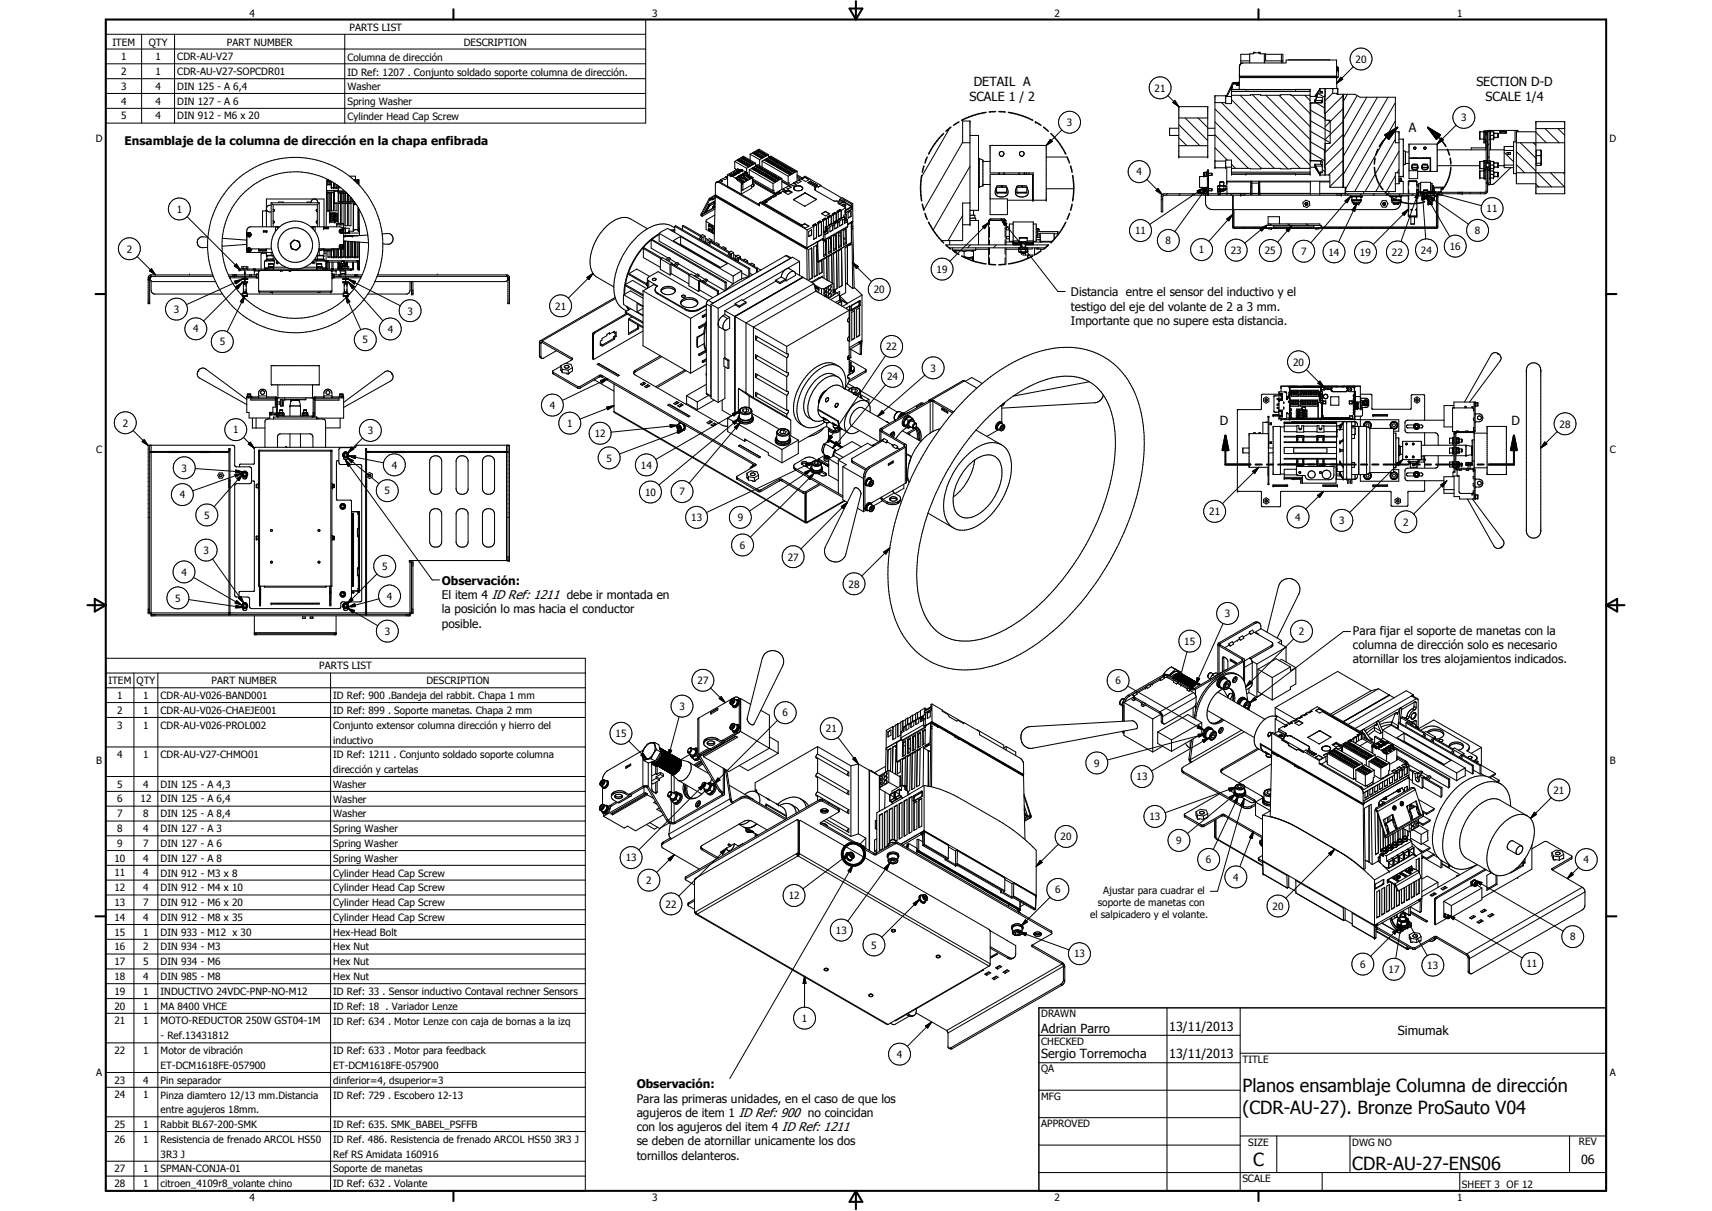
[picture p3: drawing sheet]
<svg xmlns="http://www.w3.org/2000/svg" width="594mm" height="420mm" viewBox="0 0 594 420" stroke-linecap="round" stroke-linejoin="round" font-family="sans-serif">
<defs><g id="words">
<g font-size="6.3">
<text x="431.1" y="379">Planos ensamblaje Columna de dirección</text>
<text x="431.1" y="386.5">(CDR-AU-27). Bronze ProSauto V04</text>
<text x="434.8" y="404.7">C</text>
<text x="469.2" y="406">CDR-AU-27-ENS06</text>
</g>
<g font-size="4.4">
<text x="337.9" y="29.7">DETAIL A</text>
<text x="512.3" y="29.9">SECTION D-D</text>
<text x="336.4" y="34.9">SCALE 1 / 2</text>
<text x="515.5" y="35.2">SCALE 1/4</text>
<text x="488.9" y="45.7">A</text>
<text x="423.2" y="147.5">D</text>
<text x="524.5" y="147.4">D</text>
<text x="361.3" y="358.4">Adrian Parro</text>
<text x="405.7" y="357.7">13/11/2013</text>
<text x="485" y="359.2">Simumak</text>
<text x="361.3" y="367.1">Sergio Torremocha</text>
<text x="405.7" y="367.2">13/11/2013</text>
<text x="548.6" y="403.9">06</text>
</g>
<g font-size="4.1">
<text x="43.3" y="50.5">Ensamblaje de la columna de dirección en la chapa enfibrada</text>
<text x="371.6" y="102.8">Distancia entre el sensor del inductivo y el</text>
<text x="371.6" y="107.7">testigo del eje del volante de 2 a 3 mm.</text>
<text x="371.6" y="112.7">Importante que no supere esta distancia.</text>
<text x="153.3" y="202.9">Observación:</text>
<text x="153.3" y="207.9">El item 4 ID Ref: 1211 debe ir montada en</text>
<text x="153.3" y="212.8">la posición lo mas hacia el conductor</text>
<text x="153.3" y="217.7">posible.</text>
<text x="469.5" y="220.3">Para fijar el soporte de manetas con la</text>
<text x="469.5" y="225.2">columna de dirección solo es necesario</text>
<text x="469.5" y="230.2">atornillar los tres alojamientos indicados.</text>
<text x="220.9" y="377.6">Observación:</text>
<text x="220.9" y="382.6">Para las primeras unidades, en el caso de que los</text>
<text x="220.9" y="387.5">agujeros de item 1 ID Ref: 900 no coincidan</text>
<text x="220.9" y="392.4">con los agujeros del item 4 ID Ref: 1211</text>
<text x="220.9" y="397.3">se deben de atornillar unicamente los dos</text>
<text x="220.9" y="402.3">tornillos delanteros.</text>
</g>
<g font-size="3.5">
<text x="86.6" y="5.8">4</text>
<text x="226.3" y="5.8">3</text>
<text x="365.9" y="5.8">2</text>
<text x="505.6" y="5.8">1</text>
<text x="121.3" y="10.7">PARTS LIST</text>
<text x="39" y="15.8">ITEM</text>
<text x="51.6" y="15.8">QTY</text>
<text x="78.7" y="15.8">PART NUMBER</text>
<text x="160.9" y="15.8">DESCRIPTION</text>
<text x="42" y="20.9">1</text>
<text x="54" y="20.9">1</text>
<text x="61.5" y="20.9">CDR-AU-V27</text>
<text x="120.6" y="21">Columna de dirección</text>
<text x="470.4" y="21.8">20</text>
<text x="42" y="26.1">2</text>
<text x="54" y="26">1</text>
<text x="61.5" y="26.1">CDR-AU-V27-SOPCDR01</text>
<text x="120.6" y="26.2">ID Ref: 1207 . Conjunto soldado soporte columna de dirección.</text>
<text x="42" y="31.2">3</text>
<text x="54" y="31.2">4</text>
<text x="61.5" y="31.2">DIN 125 - A 6,4</text>
<text x="120.6" y="31.2">Washer</text>
<text x="400.7" y="31.8">21</text>
<text x="42" y="36.3">4</text>
<text x="42" y="41.4">5</text>
<text x="54" y="36.3">4</text>
<text x="54" y="41.4">4</text>
<text x="61.5" y="36.3">DIN 127 - A 6</text>
<text x="61.5" y="41.4">DIN 912 - M6 x 20</text>
<text x="120.6" y="36.4">Spring Washer</text>
<text x="120.6" y="41.5">Cylinder Head Cap Screw</text>
<text x="370.2" y="43.7">3</text>
<text x="507" y="42">3</text>
<text x="33.3" y="49.4">D</text>
<text x="558.5" y="49.4">D</text>
<text x="394.3" y="60.9">4</text>
<text x="61.3" y="73.8">1</text>
<text x="515.9" y="73.7">11</text>
<text x="393.9" y="81.3">11</text>
<text x="511.8" y="81.3">8</text>
<text x="44" y="87.6">2</text>
<text x="404.5" y="84.8">8</text>
<text x="416" y="87.9">1</text>
<text x="427.1" y="88.1">23</text>
<text x="438.9" y="88.3">25</text>
<text x="451.5" y="88.5">7</text>
<text x="461" y="88.7">14</text>
<text x="471.9" y="88.8">19</text>
<text x="483" y="88.7">22</text>
<text x="493.1" y="88.1">24</text>
<text x="503.1" y="86.7">16</text>
<text x="325" y="94.7">19</text>
<text x="303.2" y="101.7">20</text>
<text x="192.7" y="107.4">21</text>
<text x="60.3" y="108.6">3</text>
<text x="141.4" y="109.1">3</text>
<text x="67" y="115.4">4</text>
<text x="76.2" y="119.8">5</text>
<text x="125.8" y="119.2">5</text>
<text x="134.5" y="115.4">4</text>
<text x="307.5" y="121.5">22</text>
<text x="307.8" y="131.9">24</text>
<text x="322.9" y="128.9">3</text>
<text x="448.7" y="126.9">20</text>
<text x="190.7" y="141.9">4</text>
<text x="42.6" y="148">2</text>
<text x="196.8" y="148.1">1</text>
<text x="541.2" y="148.4">28</text>
<text x="80.9" y="150.4">1</text>
<text x="127.6" y="150.7">3</text>
<text x="206.4" y="151.7">12</text>
<text x="33.4" y="157.3">C</text>
<text x="210.5" y="160.2">5</text>
<text x="558.6" y="157.3">C</text>
<text x="63" y="163.6">3</text>
<text x="135.9" y="162.6">4</text>
<text x="222.4" y="162.6">14</text>
<text x="62.3" y="172.9">4</text>
<text x="133.5" y="171.5">5</text>
<text x="223.9" y="172">10</text>
<text x="235.7" y="171.9">7</text>
<text x="70.9" y="180">5</text>
<text x="419.6" y="178.8">21</text>
<text x="239.9" y="180.8">13</text>
<text x="256" y="180.8">9</text>
<text x="449.5" y="180.6">4</text>
<text x="464.7" y="181.9">3</text>
<text x="486.9" y="182.3">2</text>
<text x="256.7" y="190.4">6</text>
<text x="70.6" y="192.2">3</text>
<text x="132.6" y="197.8">5</text>
<text x="273.3" y="194.5">27</text>
<text x="62.9" y="199.7">4</text>
<text x="294.5" y="203.9">28</text>
<text x="60.8" y="208.7">5</text>
<text x="134.3" y="208.1">4</text>
<text x="425.1" y="214.2">3</text>
<text x="133.5" y="220.3">3</text>
<text x="450.7" y="220.3">2</text>
<text x="411" y="223.7">15</text>
<text x="110.8" y="232.2">PARTS LIST</text>
<text x="37.6" y="237.3">ITEM</text>
<text x="47.4" y="237.4">QTY</text>
<text x="73.4" y="237.3">PART NUMBER</text>
<text x="148" y="237.4">DESCRIPTION</text>
<text x="242" y="237.3">27</text>
<text x="387" y="237.4">6</text>
<text x="40.7" y="242.5">1</text>
<text x="49.7" y="242.5">1</text>
<text x="55.7" y="242.5">CDR-AU-V026-BAND001</text>
<text x="115.6" y="242.5">ID Ref: 900 .Bandeja del rabbit. Chapa 1 mm</text>
<text x="40.7" y="247.6">2</text>
<text x="49.7" y="247.6">1</text>
<text x="55.7" y="247.6">CDR-AU-V026-CHAEJE001</text>
<text x="115.6" y="247.7">ID Ref: 899 . Soporte manetas. Chapa 2 mm</text>
<text x="235.7" y="246.3">3</text>
<text x="271.6" y="248.6">6</text>
<text x="40.7" y="252.8">3</text>
<text x="49.7" y="252.8">1</text>
<text x="55.7" y="252.8">CDR-AU-V026-PROL002</text>
<text x="115.6" y="252.9">Conjunto extensor columna dirección y hierro del</text>
<text x="213.6" y="255.7">15</text>
<text x="286.6" y="254.1">21</text>
<text x="40.7" y="263">4</text>
<text x="49.7" y="263">1</text>
<text x="55.7" y="263.1">CDR-AU-V27-CHMO01</text>
<text x="115.6" y="258">inductivo</text>
<text x="115.6" y="263.1">ID Ref: 1211 . Conjunto soldado soporte columna</text>
<text x="33.4" y="265.2">B</text>
<text x="115.6" y="268.2">dirección y cartelas</text>
<text x="379.7" y="266">9</text>
<text x="558.6" y="265.2">B</text>
<text x="40.7" y="273.3">5</text>
<text x="49.7" y="273.3">4</text>
<text x="55.7" y="273.3">DIN 125 - A 4,3</text>
<text x="115.6" y="273.3">Washer</text>
<text x="394.4" y="270.7">13</text>
<text x="539.1" y="275.3">21</text>
<text x="40.7" y="278.4">6</text>
<text x="48.8" y="278.4">12</text>
<text x="55.7" y="278.4">DIN 125 - A 6,4</text>
<text x="115.6" y="278.5">Washer</text>
<text x="40.7" y="283.5">7</text>
<text x="49.7" y="283.5">8</text>
<text x="55.7" y="283.5">DIN 125 - A 8,4</text>
<text x="115.6" y="283.6">Washer</text>
<text x="398.9" y="284.6">13</text>
<text x="40.7" y="288.7">8</text>
<text x="40.7" y="293.8">9</text>
<text x="49.7" y="288.7">4</text>
<text x="49.7" y="293.8">7</text>
<text x="55.7" y="288.7">DIN 127 - A 3</text>
<text x="55.7" y="293.8">DIN 127 - A 6</text>
<text x="115.6" y="288.7">Spring Washer</text>
<text x="115.6" y="293.9">Spring Washer</text>
<text x="368" y="291.5">20</text>
<text x="408.2" y="292.9">9</text>
<text x="39.7" y="299">10</text>
<text x="49.7" y="298.9">4</text>
<text x="55.7" y="299">DIN 127 - A 8</text>
<text x="115.6" y="299">Spring Washer</text>
<text x="217.1" y="298.9">13</text>
<text x="418.5" y="299.5">6</text>
<text x="549.5" y="299.5">4</text>
<text x="39.7" y="304.1">11</text>
<text x="49.7" y="304.1">4</text>
<text x="55.7" y="304.1">DIN 912 - M3 x 8</text>
<text x="115.6" y="304.1">Cylinder Head Cap Screw</text>
<text x="427.9" y="305.5">4</text>
<text x="39.7" y="309.2">12</text>
<text x="49.7" y="309.2">4</text>
<text x="55.7" y="309.2">DIN 912 - M4 x 10</text>
<text x="115.6" y="309.3">Cylinder Head Cap Screw</text>
<text x="224.2" y="306.7">2</text>
<text x="273.7" y="312">12</text>
<text x="366.1" y="309.9">6</text>
<text x="382.9" y="310.2">Ajustar para cuadrar el</text>
<text x="39.7" y="314.4">13</text>
<text x="49.7" y="314.4">7</text>
<text x="55.7" y="314.4">DIN 912 - M6 x 20</text>
<text x="115.6" y="314.4">Cylinder Head Cap Screw</text>
<text x="231" y="314.9">22</text>
<text x="381" y="314.4">soporte de manetas con</text>
<text x="441.6" y="315.6">20</text>
<text x="39.7" y="319.5">14</text>
<text x="49.7" y="319.5">4</text>
<text x="55.7" y="319.5">DIN 912 - M8 x 35</text>
<text x="115.6" y="319.5">Cylinder Head Cap Screw</text>
<text x="378.3" y="318.6">el salpicadero y el volante.</text>
<text x="39.7" y="324.6">15</text>
<text x="39.7" y="329.8">16</text>
<text x="49.7" y="324.6">1</text>
<text x="49.7" y="329.8">2</text>
<text x="55.7" y="324.7">DIN 933 - M12 x 30</text>
<text x="55.7" y="329.8">DIN 934 - M3</text>
<text x="115.6" y="324.7">Hex-Head Bolt</text>
<text x="115.6" y="329.7">Hex Nut</text>
<text x="290.1" y="324">13</text>
<text x="302.3" y="329.1">5</text>
<text x="544.8" y="326.3">8</text>
<text x="39.7" y="334.9">17</text>
<text x="49.7" y="334.9">5</text>
<text x="55.7" y="334.9">DIN 934 - M6</text>
<text x="115.6" y="334.9">Hex Nut</text>
<text x="372.7" y="332.2">13</text>
<text x="472" y="335.8">6</text>
<text x="529.7" y="335.5">11</text>
<text x="39.7" y="340">18</text>
<text x="49.7" y="340">4</text>
<text x="55.7" y="340">DIN 985 - M8</text>
<text x="115.6" y="340">Hex Nut</text>
<text x="481.8" y="337.6">17</text>
<text x="495.3" y="336.2">13</text>
<text x="39.7" y="345.1">19</text>
<text x="49.7" y="345.1">1</text>
<text x="55.7" y="345.1">INDUCTIVO 24VDC-PNP-NO-M12</text>
<text x="115.6" y="345.2">ID Ref: 33 . Sensor inductivo Contaval rechner Sensors</text>
<text x="39.7" y="350.3">20</text>
<text x="49.7" y="350.3">1</text>
<text x="55.7" y="350.3">MA 8400 VHCE</text>
<text x="115.6" y="350.4">ID Ref: 18 . Variador Lenze</text>
<text x="361.3" y="353">DRAWN</text>
<text x="39.7" y="355.4">21</text>
<text x="49.7" y="355.4">1</text>
<text x="55.7" y="355.4">MOTO-REDUCTOR 250W GST04-1M</text>
<text x="115.6" y="355.5">ID Ref: 634 . Motor Lenze con caja de bornas a la izq</text>
<text x="278.3" y="354.5">1</text>
<text x="39.7" y="365.7">22</text>
<text x="49.7" y="365.7">1</text>
<text x="55.7" y="365.8">Motor de vibración</text>
<text x="55.7" y="360.6">- Ref.13431812</text>
<text x="115.6" y="365.7">ID Ref: 633 . Motor para feedback</text>
<text x="361.3" y="362.5">CHECKED</text>
<text x="55.7" y="371">ET-DCM1618FE-057900</text>
<text x="115.6" y="370.9">ET-DCM1618FE-057900</text>
<text x="311.2" y="367">4</text>
<text x="431.1" y="368.7">TITLE</text>
<text x="33.4" y="373.2">A</text>
<text x="39.7" y="376">23</text>
<text x="49.7" y="376">4</text>
<text x="55.7" y="376">Pin separador</text>
<text x="115.6" y="376">dinferior=4, dsuperior=3</text>
<text x="361.3" y="372.1">QA</text>
<text x="558.6" y="373.2">A</text>
<text x="39.7" y="381.1">24</text>
<text x="49.7" y="381.1">1</text>
<text x="55.7" y="381.1">Pinza diamtero 12/13 mm.Distancia</text>
<text x="115.6" y="381.1">ID Ref: 729 . Escobero 12-13</text>
<text x="361.3" y="381.6">MFG</text>
<text x="55.7" y="386.2">entre agujeros 18mm.</text>
<text x="39.7" y="391.4">25</text>
<text x="49.7" y="391.3">1</text>
<text x="55.7" y="391.4">Rabbit BL67-200-SMK</text>
<text x="115.6" y="391.4">ID Ref: 635. SMK_BABEL_PSFFB</text>
<text x="361.3" y="391.1">APPROVED</text>
<text x="39.7" y="396.5">26</text>
<text x="49.7" y="396.5">1</text>
<text x="55.7" y="396.5">Resistencia de frenado ARCOL HS50</text>
<text x="55.7" y="401.7">3R3 J</text>
<text x="115.6" y="396.5">ID Ref. 486. Resistencia de frenado ARCOL HS50 3R3 J</text>
<text x="115.6" y="401.7">Ref RS Amidata 160916</text>
<text x="433.1" y="397.5">SIZE</text>
<text x="469.2" y="397.5">DWG NO</text>
<text x="547.9" y="397.4">REV</text>
<text x="39.7" y="406.7">27</text>
<text x="49.7" y="406.7">1</text>
<text x="55.7" y="406.7">SPMAN-CONJA-01</text>
<text x="115.6" y="406.8">Soporte de manetas</text>
<text x="39.7" y="411.9">28</text>
<text x="49.7" y="411.9">1</text>
<text x="55.7" y="411.9">citroen_4109r8_volante chino</text>
<text x="115.6" y="411.9">ID Ref: 632 . Volante</text>
<text x="431.1" y="410.2">SCALE</text>
<text x="507.3" y="412.3">SHEET 3 OF 12</text>
<text x="86.6" y="416.7">4</text>
<text x="226.3" y="416.7">3</text>
<text x="365.9" y="416.7">2</text>
<text x="505.6" y="416.7">1</text>
</g>
</g></defs>
<g fill="none" stroke="#000" stroke-width=".35">
<path d="M36.7 6.8h187.4v35.9h-187.4zM36.7 11.9h187.4M36.7 17h187.4M49.1 11.9v30.8M60.6 11.9v30.8M119.6 11.9v30.8M433.7 18.8h-3.1v3.3M435 18.4l-.2 .3h-1.1v3.1M435 18.4h2.2M435.1 18.3l-.1-.1v.2M435.3 18.3h.2M436.7 18.3h.2"/>
<path d="M437 18.3l.2-.1v.2M437.2 18.4l.1 .3h1.9v2.1l-.5 .5M439.2 18.9h-.5v2.9M439.2 18.8h6v3M444.7 18.8v3M36.7 22.1h187.4M36.7 27.3h187.4M36.7 32.4h187.4M36.7 37.6h187.4M405.3 33.1l3.8 3.9M407.7 34.8l1.4 2.2-2.1-1.4zM409.1 37h10v17.5h-10z"/>
<path d="M421.6 35.6h3.7M421.6 37.8l20.6 20.6M423.9 35.6l23 23M425.3 33.5h2M427.1 31.1l-.2 .1M427.1 31.1l.1 .1M427.2 30.5h.1M427.2 30.5l.1 .1M427.3 31.1l-.1 .1M427.3 33.1h6.7v-.2h3.5v.2h6.9v-.2l10.2 .2M427.3 31.7h27.3M427.3 31.1h27.3"/>
<path d="M427.3 30.6l-.2 .5M427.3 30.6h.2M427.3 34.6l23.9 23.8M427.5 30.6l-.2 .5M427.5 30l.1 .1M427.5 29.9v.1M427.6 30.1h.1M427.6 30.1l-.3 .5M427.7 30.1l-.2 .5M427.7 30.1h.1M428.1 28.7v.3M428.6 28.7v.3"/>
<path d="M429.1 28.7l.1 .9 .9 .1M429.1 29.3h1M429.5 28.7h.1M429.5 28.7h.6M429.8 28.7h.1M429.8 28.6v.1M430.1 29l-2.2 .1-2.1 4.4M430.1 26.7h33.7M430.1 26.9h33.7M430.1 26.9l-.1 4.1M430.1 28.6l-.6 .1M430.1 28.7h-2.2l-.3 .2-2.1 4.6"/>
<path d="M430.1 26.6h33.7M430.1 26.4h33.7M430.1 22.9v4M430.2 22.7l-.1 .2M430.2 22.6l.4-.5 .8-.3h14.9v-1h17.5v6.1M430.3 33.1l24.3 24.2M430.4 22.4l-.3 .5M430.6 21.9h.4M430.6 21.1h3.1M432.3 31v.1M434.6 32.9l20.2 20.2M438.9 21.1h6.3"/>
<path d="M439.3 33.1l15.5 15.5M443.8 33.1l11 11M447.2 20.8h14.1M448.3 33.1l6.5 6.5M449.6 31v.1M452.7 33.1l1.9 1.8M454.6 38.1l5.2 3.1M454.8 35.7h.1M454.8 35.9h-.2M456.3 33.4v.1M456.3 34.7v.8M456.3 35.5h2"/>
<path d="M456.3 34.7h.1M456.3 33.4l-1.7 .1M456.3 35.5h.1M456.4 34.7h.1M456.4 35.1h.1M456.5 34.8l-.2 .6M456.5 34.8l2.3 .1M456.6 33l-.3 .4M456.6 33h.5M456.8 35.7l2.8 1.7M456.9 33.5l-.5 1.2M456.9 33.7l1.9 .1-.1 1.9-3.9 .1"/>
<path d="M456.9 33.4l-.6 .1M456.9 33.7l-.4 1.1M457 32.4l-.4 .6M457.1 32.9l-.2 .6M457.4 32.4l2.2 1.3M457.4 32.3l-.5 1.4M457.4 32.3l-.3 .6M458 30.8l-.1 .3M458 30.8h.1M458.1 30.8v1.2h.7M458.1 31.7h.7v.6h-1.4M458.1 30.8l-1.8 2.6"/>
<path d="M458.1 30.8l-.8 1.1M458.3 35.5v.1M458.3 35.6l-3.5 .1v20.1M458.3 35.6l.3 .1M458.8 35.1l-.5 .4M459.6 36h.2M459.8 30.7h4.4v2M459.8 30.7v30M459.8 33.4h-.2v5.9h.2M459.8 30.7l-1.7 .1M462.5 30.7v1.7h1.5v.3h2.1v32.3M462.5 32.3l-2.7 2.6"/>
<path d="M463.8 26.6l.1 .4M463.8 26.9l.1 3.8M463.9 27l-.1 .1M464 32.5h.2M464.1 24.4l-.2-1.2 .5 .4v1.3M464.3 23.4v1h-.5M464.3 24.9h.1M464.4 24.9v1.6l-.1 .3-.4 .2M465.3 26.8l.7 .7-2.2 1.4zM466.1 32.8h.1M466.1 37.7l-6.3 6.2M466.1 33.2l-6.3 6.2"/>
<path d="M466.2 38l-.1 .1M466.2 34.3l-.1 .1M467.6 32.7l-1.4 2.4M469.6 23.2l-5.8 5.7M470.9 33.2l-4.7 8.2M474.3 33.7l-8.1 14.1M478 33.7l-11.8 20.4M481.7 33.7l-15.5 26.8M484.2 35.6l-17.2 29.9M255 56v2.5l.6 .3M255 56l3-1.8 4.2 2.4M255 56l4.1 2.4"/>
<path d="M255.1 60v.2M255.1 60l.1 .1M255.1 59.9l-.6 .2M255.3 58.7v.3M255.4 59.8l-.7-.1-.2 .4 .2 .1M255.8 55.6l.9-.5 .6 .4-.9 .5zM256.1 59.5v.3l-.9 .5v-.2M256.1 59.5v.1M256.1 59.5l-1 .5M256.1 59.7h.1M256.1 59.6l-.9 .5M256.2 59.3v.2"/>
<path d="M256.2 59.3h.1M256.3 59.5l-.2 .1M256.3 59.5l-1.2 .5M256.3 59.5l.4 .3M256.3 59.3l.1 .1M256.3 59.7h.1M256.3 59.2l-.6 .2M256.4 59.7h.1M256.4 59.4v.2M256.4 59.4h.1M256.4 59.7l-.9 .5M256.4 59.7l-.9 .8"/>
<path d="M256.4 59.8l-.9 .4M256.6 59.5v.2M256.6 59.1l-.7-.1-.3 .3 .3 .2M256.6 59.5h.1M256.6 56.1l.9-.5 .6 .3-.9 .6zM256.7 59.5v.1M256.7 55.1v.4M256.7 59.6v.2M256.7 55.5l.3 .2M256.7 55.5l-.6 .3M256.8 59l-.8-.5-3.5 2.1M257.2 58.8h.1"/>
<path d="M257.2 58.8l.1 .1M257.2 58.8l-1 .5M257.2 58.8l-.9 .5M257.3 58.9h.1M257.3 58.9v.2l-1.9 1.1M257.3 58.9l-.9 .5M257.3 58.9l.2 .1M257.3 59l.1 .1M257.4 56.6a1.1 1.1 0 0 1 1.5-.2l-.9 .5zM257.5 59h.1M257.5 55.6v.4M257.5 59l-.9 .5"/>
<path d="M257.5 56l-.6 .3M257.5 56l.3 .2M257.6 59v.1M257.6 59l-.9 .5M257.6 59.1l-.9 .5M257.6 59.1l1.2 .6M257.6 59.1l-.9 .6M257.7 54.5v.4M257.7 54.5l-.6 .4 .7 .3 .6-.3-.6-.4M257.7 54.9h.1M257.7 54.9l-.2 .1M257.7 54.5h.1"/>
<path d="M257.8 54.5v.4M257.8 54.9l.3 .1M258.3 57.1l.9-.5 .6 .3-.9 .5zM258.4 56v.5M258.4 56.5l-.7 .3M258.4 56.5l.2 .1M258.5 55l-.6 .3 .7 .4 .6-.3-.6-.4M258.5 55.4h.1M258.5 55.4l-.2 .1M258.5 55v.4M258.5 55h.1M258.6 55.4l.3 .1"/>
<path d="M258.6 55v.4M258.8 59.7h.1M258.8 59.7l-1 .5M258.9 59.7l-1 .5M258.9 59.7h.1M258.9 59.7v.1M258.9 59.8l.2 .1M258.9 59.9l.1 .1M258.9 59.8l-.9 .5M258.9 59.8v.2M258.9 60h.1M258.9 60l-.9 .5v-.2"/>
<path d="M259.1 58.4v1.5M259.1 59.9h.1M259.2 56.6v.3M259.2 59.9l.2 .2M259.2 59.9l-1 .6M259.2 56.9l-.6 .3M259.2 56.9l.3 .2M259.2 59.9h.1M259.2 59.9l-.9 .6M259.2 59.9v.7M259.2 60l-.8 .5M259.3 55.5v.4"/>
<path d="M259.3 55.5l-.6 .3 .7 .4 .6-.4-.5-.3M259.3 55.9h.2M259.3 55.5h.2M259.3 55.9l-.2 .1M259.5 55.5v.4M259.5 55.9l.2 .1M260 57v.4M260 58.9v1.9M260 58.9l3.1-1.8 8.2 4.8M260 58.9l8.3 4.8M260 57.4l.3 .2M260 57.4l-.6 .3"/>
<path d="M260 57l-.9 .5 .6 .4 .6-.3M260 57l.6 .4-.3 .2M260.2 55.9v.4M260.2 55.9l-.6 .4 .6 .3 .6-.3M260.2 56.3h.1M260.2 56.3l-.3 .2M260.2 55.9h.1M260.3 53.5v2M260.3 55.9v.4M260.3 53.5l3.1-1.7 3.3 1.9M260.3 53.5l3.3 1.9M260.3 56.3l.2 .2"/>
<path d="M260.3 55.9l.5 .4M260.8 56.3h.1M261 56.4l-.6 .4 .7 .3 .6-.3-.6-.4M261 56.4h.1M261 56.8h.1M261 56.8l-.2 .1M261 56.4v.4M261.1 56.4v.4M261.1 53.2a1.16 1.16 0 0 1 1.6-.2l-.9 .5zM261.1 56.8l.3 .1M261.7 59a1.16 1.16 0 0 1 1.5-.2l-.9 .6zM261.7 58.4l-.6 .3"/>
<path d="M261.7 58l-.9 .5 .6 .4 .7-.3M261.7 58.4l.3 .2M261.7 58v.4M261.7 58l.6 .4-.2 .2M262 53.1l.3 .2M262 53.1l-.6 .2M262 52.7v.4M262.2 56.6v1.1M262.2 57.5v.1M262.2 57.1l.5 .3M262.2 56.6l-3.1 1.8M262.5 59.5l.8-.5 .7 .4-.9 .5z"/>
<path d="M262.5 58.5v.4M262.5 58.9l.3 .2M262.5 58.9l-.5 .3M262.7 57.4v.4M262.7 57.8h.1M262.7 57.8l-.2 .2M262.7 57.4l-.5 .4 .6 .4 .5-.4-.5-.4M262.7 57.4h.1M262.8 54.1l.9-.5 .6 .4-.9 .5zM262.8 57.4v.4M262.8 57.8l.3 .2M262.9 53.1v.5"/>
<path d="M262.9 53.6l.3 .1M262.9 53.6l-.6 .2M262.9 53.1l-.9 .5 .6 .4 .6-.3M262.9 53.1l.6 .4-.3 .2M263.1 52.1l-.6 .3 .6 .4 .6-.3-.5-.4M263.1 52.5l-.3 .1M263.1 52.5h.1M263.1 52.1h.1M263.1 52.1v.4M263.2 52.1v.4M263.2 52.5l.2 .1M263.3 60l.9-.6 .6 .4-.9 .5z"/>
<path d="M263.3 59v.4M263.3 59.4l.4 .2M263.3 59.4l-.5 .3M263.6 57.9v.4M263.6 57.9l-.6 .4 .6 .3 .6-.3-.5-.4M263.6 58.3h.1M263.6 58.3l-.3 .2M263.6 57.9h.1M263.6 55.4v2M263.7 53.6v.4M263.7 57.9v.4M263.7 54l.3 .2"/>
<path d="M263.7 54l-.6 .3M263.7 58.3l.2 .1M263.9 52.5l-.6 .4 .6 .4 .6-.4-.5-.4M263.9 53l-.3 .1M263.9 53h.1M263.9 52.5h.1M263.9 52.5v.5M264 52.5v.5M264 53l.2 .1M264.2 59.9l.3 .1M264.2 59.9l-.6 .3M264.2 59.4v.5"/>
<path d="M264.4 58.4l-.6 .3 .6 .4 .6-.3-.5-.4M264.4 58.8l-.2 .1M264.4 58.8h.1M264.4 58.4v.4M264.4 58.4h.1M264.4 55.9v2M264.4 55.9l3.1-1.8 9.1 5.3M264.4 55.9l9.1 5.2M264.5 58.4v.4M264.5 58.8l.2 .1M264.5 54.5l.3 .2M264.5 54.1l.6 .3-.2 .3"/>
<path d="M264.5 54.1l-.9 .5 .6 .4 .7-.3M264.5 54.5l-.6 .3M264.5 54.1v.4M264.7 53l-.6 .3 .6 .4 .6-.3-.5-.4M264.7 53.4h.1M264.7 53.4l-.2 .2M264.7 53v.4M264.7 53h.1M264.8 53.4l.3 .2M264.8 53v.4M265 59.9l-.9 .6 .6 .3 .7-.3M265 59.9v.4"/>
<path d="M265 59.9l.6 .4-.2 .2M265.2 58.8l-.6 .4 .7 .4 .5-.4-.5-.4M265.2 58.8h.1M265.2 59.3h.1M265.2 59.3l-.2 .1M265.2 58.8v.5M265.3 58.8v.5M265.3 59.3l.3 .1M265.5 53.5l-.5 .3 .6 .4 .6-.4-.5-.3M265.5 53.9h.2M265.5 53.9l-.2 .1M265.5 53.5v.4"/>
<path d="M265.5 53.5h.2M265.7 53.9l.2 .1M265.7 53.5v.4M266 59.4l-.5 .3 .6 .4 .6-.4-.6-.3M266 59.4h.1M266 59.7h.1M266 59.7l-.2 .2M266 59.4v.3M266.1 56l.9-.5 .6 .4-.9 .5zM266.1 59.4v.3M266.1 59.7l.3 .2M266.2 55.5l.3 .1"/>
<path d="M266.2 55l-.9 .5 .6 .4 .6-.3M266.2 55.5l-.6 .3M266.2 55v.5M266.2 55l.6 .4-.3 .2M266.7 53.7v.9M266.7 53.7l-3.1 1.7M266.9 59.8l-.6 .4 .6 .3 .6-.3-.5-.4M266.9 59.8h.1M266.9 59.8v.4M267 55.9l.3 .2M267 55.9l-.6 .3M267 55.5v.4"/>
<path d="M267 59.8v.4M267.2 54.4l-.6 .4 .6 .4 .6-.4-.5-.4M267.2 54.9l-.3 .1M267.2 54.9h.1M267.2 54.4h.1M267.2 54.4v.5M267.3 54.9l.2 .1M267.3 54.4v.5M267.8 57a1.16 1.16 0 0 1 1.5-.2l-.9 .5zM267.8 56l-.9 .5 .6 .4 .7-.3M267.8 56.4l.3 .2M267.8 56.4l-.6 .3"/>
<path d="M267.8 56v.4M267.8 56l.6 .3-.2 .3M268 54.9l-.6 .3 .6 .4 .6-.3-.5-.4M268 55.3h.1M268 55.3l-.2 .2M268 54.9v.4M268 54.9h.1M268.1 55.3l.3 .2M268.1 54.9v.4M268.6 56.9l.3 .2M268.6 56.9l-.6 .3M268.6 56.5v.4"/>
<path d="M268.8 55.4l-.5 .4 .6 .3 .6-.3-.5-.4M268.8 55.8h.2M268.8 55.8l-.2 .1M268.8 55.4v.4M268.8 55.4h.2M269 55.8l.2 .1M269 55.4v.4M269.4 58l.9-.6 .6 .4-.9 .5zM269.4 56.9l-.8 .5 .6 .4 .6-.3M269.4 57.4l.4 .1M269.4 57.4l-.5 .3M269.4 56.9v.5"/>
<path d="M269.4 56.9l.7 .4-.3 .2M269.7 55.9l-.6 .3 .6 .4 .6-.3-.5-.4M269.7 56.3h.1M269.7 56.3l-.3 .1M269.7 55.9v.4M269.7 55.9h.1M269.8 56.3l.2 .1M269.8 55.9v.4M270.3 57.8l.3 .2M270.3 57.8l-.6 .3M270.3 57.4v.4M270.5 56.3v.5"/>
<path d="M270.5 56.8h.1M270.5 56.8l-.3 .1M270.5 56.3l-.6 .4 .6 .4 .6-.4-.5-.4M270.5 56.3h.1M270.6 56.3v.5M270.6 56.8l.2 .1M271.1 58.9a1.16 1.16 0 0 1 1.5-.2l-.9 .5zM271.1 57.9v.4M271.1 57.9l-.9 .5 .6 .4 .7-.3M271.1 58.3l.3 .2M271.1 58.3l-.6 .3M271.1 57.9l.6 .4-.2 .2"/>
<path d="M271.3 56.8l-.6 .3 .6 .4 .6-.3-.5-.4M271.3 57.2h.1M271.3 57.2l-.2 .2M271.3 56.8v.4M271.3 56.8h.1M271.4 57.2l.3 .2M271.4 56.8v.4M271.9 58.8l.3 .2M271.9 58.8l-.6 .3M271.9 58.4v.4M272.1 57.3l-.5 .4 .6 .3 .6-.3-.5-.4M272.1 57.7h.2"/>
<path d="M272.1 57.7l-.2 .1M272.1 57.3v.4M272.1 57.3h.2M272.3 57.7l.2 .1M272.3 57.3v.4M272.7 59.9l.9-.5 .6 .3-.9 .5zM272.7 58.8v.5M272.7 59.3l.4 .1M272.7 58.8l.7 .4-.3 .2M272.7 59.3l-.5 .3M272.7 58.8l-.8 .6 .6 .3 .6-.3M273 58.2l-.3 .1"/>
<path d="M273 57.8l-.6 .3 .6 .4 .6-.3M273 58.2h.1M273 57.8v.4M273 57.8h.1M273.1 57.8l.5 .3M273.1 58.2l.2 .1M273.1 57.8v.4M273.6 59.7l.3 .2M273.6 59.7l-.6 .3M273.6 58.1v.1M273.6 59.4v.3M273.8 58.3l-.6 .3 .6 .4 .6-.4-.5-.3"/>
<path d="M273.8 58.7h.1M273.8 58.7l-.2 .1M273.8 58.3v.4M273.8 58.3h.1M273.9 58.7l.2 .1M273.9 58.3v.4M274.4 59.8v.4M274.4 59.8l-.9 .5 .6 .4 .7-.3M274.4 59.8l.6 .4-.2 .2M274.6 58.7l-.6 .4 .7 .3 .5-.3-.5-.4M274.6 59.1h.1M274.6 59.1l-.2 .2"/>
<path d="M274.6 58.7v.4M274.6 58.7h.1M274.7 59.1l.3 .2M274.7 58.7v.4M275.4 59.2v.4M275.4 59.2h.2M275.4 59.2l-.5 .4 .6 .3 .6-.3-.5-.4M275.4 59.6h.2M275.4 59.6l-.2 .1M275.6 59.6l.2 .1M275.6 59.2v.4M276.6 59.4v3.4"/>
<path d="M276.6 59.4l-3.1 1.7M329.5 44.5l-9.7 16.9M334 41.6v7.9h2.6M334 42h2.6v36h-2.6M334 49.4l-13.4 23.4M336.6 47h2.9v26h-2.9M336.6 57.7l-12.8 22.1M339.5 55h.3M339.8 55l1.3 .5v8.9l-1.3 .6M339.8 55v10M341.1 56h2.5M343.6 50.5h19.4v19h-4.4v-9.5h-15z"/>
<path d="M346.5 60v.5M346.8 60v.2M348.4 60v.2M348.6 60v.5M353.6 60v.5M353.8 60v.2M355.4 60v.2M355.6 60v.5M356.1 60v.5M357.1 60v.5M363 54.5h7.3M364.5 48.4l.7 .7-2.2 1.4z"/>
<path d="M368.5 45.1l-5.5 5.4M409.1 40.9h10M409.1 50.5h10M409.1 44.5h-3.3v2.5h3.3M409.1 43.3l7.2 7.2M409.1 47.8l2.8 2.7M411.3 40.9l7.8 7.9M415.7 40.9l3.4 3.4M417.8 59.9l.1 1.3M417.8 59.8h.7M417.8 59.8v.1M417.9 59.8h.1"/>
<path d="M417.9 59.8v1.4M419.1 47h2.5M419.1 44.5h2.5M421.6 55.9h3.7M421.6 55.8l.1 .1M421.6 51.3l4.3 4.2M421.6 46.8l11.6 11.6M421.6 42.3l16.1 16.1M425.3 58h2M425.7 58v5.1M427.3 59.7h27.3M427.3 58.4h27.3"/>
<path d="M427.3 57l1.4 1.4M454.6 49.1l5.2 3.1h-.2v5.9h.2M454.6 55.5h.2M454.6 58h1.7M454.6 52.8l5 2.9M454.6 45.5l7 4M454.6 41.8l7 4M454.8 55.8h.1M454.8 55.7l3.9 .1 .1 4.1-.7 .1M454.8 55.8l3.5 .1M456.3 57l.1 .6M456.3 58h.1"/>
<path d="M456.3 58h.3M456.3 57h2M456.3 57h.1M456.3 58l1.6 2.4M456.3 57.1l1.8 3.4M456.3 58l.3 .5M456.4 57.6h.1M456.4 57.6l.5 .9M456.6 58.5h.3M456.6 58.5l1.2 1.9M456.9 58.5l1.1 2.2M458.3 55.9v1.1"/>
<path d="M458.3 57l.5 .4M458.6 55.8l-.3 .1M458.8 57.5l-2.2 .1M458.8 59.6h-.7v1.1M458.8 58.9l1 .6M459.6 55.5h.2M459.8 41.7l1.8 .1v7.9l-1.8 .1M460.7 41.7l.9 .5M466.1 55.6l-5.1 5.1M466.1 51.1l-6.3 6.3M466.1 46.7l-6.3 6.2M466.1 42.2l-6.3 6.2"/>
<path d="M466.2 49l-.1 .1M466.2 60l-.1 .1M466.2 56.3l-.1 .1M466.2 52.7h-.1M466.2 45.3l-.1 .1M466.2 41.7h-.1M484.2 45.7h1.3v18.1h-1.3M484.2 42l-14.1 24.5M484.2 48.3l-10.5 18.2M485.5 59.9h-1.3v6.6h-17.2M485.5 48.3h1.5v12.9h-1.5M485.5 49.5h-1.3v-15.8h-12.3l-1.7-1h-4v32.3"/>
<path d="M485.5 52.5l-8.1 14M485.5 58.8l-.7 1.1M487 57.2h.1M487 52.2h.1M487.1 52.2v5M487.1 52.2l.6 .3v4.4l-.6 .3M487.7 56.7h1.2M487.7 52.7h1.2M488.9 59.2h3v2.8h-3v-7h7.4v4.5h-4.4M488.9 50h9.8v9.5h-2.3v-4.8h-7.5zM490.1 58.1h.1M490.1 58.2h1.7"/>
<path d="M490.1 58.1h1.7M490.2 57h1.5a1.11 1.11 0 0 1-.3 1.9 1.11 1.11 0 0 1-1.5-1.2zM490.5 54.7v.3M490.6 51.3l.6-.2a.43 .43 0 0 1 .1 .6 .43 .43 0 0 1-.6 .1 .43 .43 0 0 1-.1-.5zM490.6 54.7v.3M490.9 57l.2 .2M491 57l.1 .2M491.2 51.7h.1M491.4 54.7v.3M491.8 58.1h.1M491.8 57.2v1M491.9 57.2h-1.8v1"/>
<path d="M493.6 57.2h1.8l-.1 .9M493.6 58.1h.1M493.6 57.2v1M493.6 58.1h1.7M493.7 57h1.5a1.14 1.14 0 0 1 .1 1.6 1.14 1.14 0 0 1-1.6 0 1.14 1.14 0 0 1 0-1.6zM494 54.7v.3M494.1 54.7v.3M494.2 51.1h.5a.44 .44 0 0 1 .1 .5 .44 .44 0 0 1-.4 .3l-.3-.5zM494.2 51.7l.1 .1M494.4 57l.2 .2M494.9 54.7v.3M495 54.7v.3"/>
<path d="M495.2 54.7v.3M495.3 58.1l-1.7 .1M495.7 54.7v.3M498.7 52h17M498.7 57.5h14.7M500.1 47.9l.7 .7-2.1 1.4zM505.3 43.4l-6.6 6.6M513.5 59.3h.1M513.5 45.7v2.6M513.5 56v2.5M513.5 59.3v2.5M513.5 45.7h1.4"/>
<path d="M513.5 48.3h1.4M513.5 58.5h1.4M513.5 56h1.4M514.9 59.3l-1.5 .1v2.3l1.5 .1M514.9 48.5h.8M514.9 59.1v2.9h.8M514.9 59.1h.8M514.9 45.5l.1 3.9h.5v-.9M514.9 45.5h.4M515.1 59.1h-.2M515.1 45.5l-.2 .1M515.3 55.8v3"/>
<path d="M515.3 59.1v2.9M515.6 51.3h-5.1v.7M515.7 55.8h-.8v2.9l.8 .1M515.7 57.9h.3M515.7 58.1h1M515.7 58h1M515.7 45.5l-.1 21-23.9 .2M515.7 49.1h.5M515.7 56.5h1M515.7 56.6h.3M516.2 58v8.5l-.8 .7h-20.3M516.2 45.9l.5-.5 .4 .1v3h-.4"/>
<path d="M516.2 45.5h-.9v3M516.2 50l-.5 .9M516.4 57.9h.3M516.4 56.6h.3M516.7 56.4h-1M516.7 55.8h.4v3h-.4M516.7 52h5.3M516.7 49.9l-.5 .5M516.7 59.1h.4v2.9h-.4M516.7 45.3v18.7M516.7 54.4l-.5 .5M516.7 58.9l-.5 .5"/>
<path d="M517.1 56.2h1.3v2.1l-1.2 .2M517.1 48.1l.1 .2M517.1 58.3l.1 .2M517.2 59.3l1.2 .1v2.2l-1.2 .2M517.2 59.3l-.1 .1M517.2 45.7l1.2 .2v2.2l-1.2 .2M517.2 45.3v.4M517.2 48.3v3.7M517.2 58.5v.8M517.2 45.7l-.1 .2M517.3 57.3h.9M517.3 56v1.3"/>
<path d="M517.3 47h.9M517.3 47v1.3M517.3 45.7v1.3M517.3 57.3v1.2M517.3 59.3v1.2M518.2 45.7v1.3M518.2 47v1.3M518.2 56v1.3M518.2 57.3v1.2M518.2 59.3v1.2M518.4 59.8h1.4M518.4 59.9h.5"/>
<path d="M518.4 57.9h.5M518.4 58h1.4M518.4 56.5h1.4M518.4 56.6h.5M518.4 46.2h1.4M518.4 47.8h1.4M518.4 46.4h.5M518.4 47.6h.5M519.4 59.9h.5M519.4 57.9h.5M519.4 56.6h.5M519.4 46.4h.5"/>
<path d="M519.4 47.6h.5M519.8 46.2v1.6M519.8 56.5v1.5M519.8 59.8v1.5M519.8 59.8l.1 .1M519.8 56.5l.1 .1M519.8 46.2l.1 .2M519.9 57.5h2.1M519.9 46.4v1.2M519.9 56.6v1.2M519.9 59.9v1.2M519.9 57.8l-.1 .2"/>
<path d="M519.9 47.6l-.1 .2M520.4 45.6h2.3v.6l-2.3-.1zM520.4 45.7h2.3M520.7 45.7v.4M521.4 45.6v.1M521.4 46.1v.1M522 57.3h3.2M522 52.2h3.2M522 52.9l3.2 3.2M522 45.6v.1M522 46.1v.1M522.5 45.7v.4"/>
<path d="M522.9 52.9h1.2v.7h-1.2zM523.7 52.9l-.3 .7M524.2 58.2l-5.7 5.5-.7 .3h-1.6M525.2 50.8h-3.2v7.4h3.2M525.7 45.3v3.9M526.2 49.2h-1v11h1M526.2 59.9h16.8M526.2 49.5h16.8M526.2 57.1l2.9 2.8M526.2 52.6l6.8 6.8M526.7 45.7v-.4h-10.5v11.2M527.6 49.5l5.4 5.4"/>
<path d="M532.1 49.5l.9 .9M533 52.6h.1M533 42.2h10v25h-10zM533 45.7h-6.8v18.1h6.8M533 56.9h.1M533 44.6h10M533 45.9l3.6 3.6M533.1 56.6h1.5M533.1 54h1.5M533.5 59.9l4.9 5M534.6 52.1h-1.5v5.3h1.5l.2-.2M534.6 52.1l.2 .3v4.8"/>
<path d="M534.6 56.6l.2 .2M534.6 52.1l.2 .5M534.6 54l.2 .7M534.8 56.9v.3M534.8 56l-.2 .6M534.8 55v.6M534.8 52.8v.5M534.8 53.5l-.2 .5M536.1 44.6l5 4.9M538 59.9l4.9 5M540.6 44.6l2.4 2.3M542.5 59.9l.5 .5"/>
<path d="M64.9 75.2l18.5 18.5M92.4 73l-.1 .2M92.4 73.2h-1.3v5.5M94.1 71.2a1.23 1.23 0 0 0-1.6 1.2 1.23 1.23 0 0 0 1.6 1.1M94.1 70.4h16.7M94.1 70.4l.7 .6M94.1 70.4v8.3M94.8 72.6l.4 .3-.4 .5M94.8 71v7.7M94.8 71h15.3M94.8 76.6l.4 .4-.4 .5M95.6 78.7v1.6"/>
<path d="M96.3 78.7v.8M96.6 78.7v.4M96.6 70.4v-.3h1.7v.3M97 78.7h-10l-.8 .2-.5 .9-.1 7.8h8.9M107.8 78.7l.5 .4M107.8 78.7a8.3 8.3 0 0 0-11.5 .7 8.3 8.3 0 0 0 .3 11.5M107.9 78.7h10l1 .4M107.9 70.1h-1.3v.3M107.9 70.4a1.17 1.17 0 0 1 1.2-1.3 1.17 1.17 0 0 1 1.2 1.3M108.3 79.1a8.3 8.3 0 0 1-.2 12M108.3 78.7v.4M108.7 78.7v.8"/>
<path d="M109 69h-16.6v9.7M109.3 69h3.1v9.7M109.3 78.7v1.6M110.1 72.6l-.4 .3 .4 .5M110.1 71v7.7M110.1 76.6a.42 .42 0 0 0-.4 .4 .42 .42 0 0 0 .4 .5M110.8 70.4v8.3M110.8 70.4l-.7 .6M112.3 79h1.7v.3h-1.7zM113.3 66.4v.1M113.3 66.5l-.1 12.2M113.8 62.9h.7v1.1h-.7z"/>
<path d="M113.8 66.8h.7v6.4h-.7zM113.9 79v.3M114 62.4a25.4 25.4 0 0 0-29.2 4.4 25.4 25.4 0 0 0-5.3 29M114 62.4h-.6v3.9M114 62.4l2.2 1.3M114.3 73.9l2.7 .1v3h-2.7zM114.3 74.1h2.6v2.5h-2.6M114.7 75.1h.5v.6h-.5M114.7 74.2h.5v.6h-.5M114.7 75.9h.5v.6h-.5M114.7 74.1v2.5M114.8 74.2v.6"/>
<path d="M114.8 75.1v.6M114.8 75.9v.6M115 62.9v2.3h.7v-1.8M115.7 67.6h.2M115.9 74.3h.3v.4h-.3zM115.9 76l.4 .2-.2 .3-.2-.1zM115.9 67.6l-.2 5.6h-.7v-6.4h.7l.2 .8M115.9 66.2v1.4M115.9 67.6l.1 2.8h7.3M116 66.3h1.4M116 66.2v.1M116 66.3l.1 4.1"/>
<path d="M116 74.1l.4 .4-.7 .6 .2 .6 .4-.1 .1-.2-.4-.4M116 74.1v.2M116 75v.1M116 75.8v.1M116 74.1l-.4 .4 .4 .4M116.2 70.6h.7M116.2 63.7v1.5h.7v-1.1M116.2 70.4v2.8h.7v-2.8M116.2 63.7l2 1.4 3.6 3.4M116.2 66.2v.1M116.8 78.7v-.7h2.4v8.4h-4M117 77.6h.8"/>
<path d="M117 74v3M117 77.6v.4M117.3 66.3v.3h2.7M117.3 66.5h2.6M117.4 67h.7v3h-.7zM117.4 70.6h.7M117.4 64.5l-.1 2.1M117.4 70.4v7.2M117.4 64.8h.4M117.4 67v3M117.8 77.6v.4M118.1 65l-.7 .2"/>
<path d="M118.1 67v3M118.1 70.4v7.6M118.2 77.6h.9M118.2 77.6v.4M118.2 79.7l-.4 .4M118.3 79.7l-.5 .6M118.4 79.6l-.2 .1M118.6 79.7a.55 .55 0 0 1 .5 .7 .55 .55 0 0 1-.9 .2 .55 .55 0 0 1 .1-.8l.6 .2M118.6 79.6l-.3 .1M118.6 67h.7l.1 3h-.8zM118.6 79.6l.5 .6M118.6 70.6h.8"/>
<path d="M118.6 70.4v7.1M118.7 77.5v.1M118.9 79.1h.3M118.9 79.1l.3 1M118.9 79.2h2.3v1.7h-2M119 79.3l.2-.1v.2M119.1 79.4h.1M119.1 77.6v.4M119.2 79.1v.1M119.4 70.4l-.2 7.9M119.5 66.2h-6l-.2 .2M119.8 70.6h.8"/>
<path d="M119.8 70.4v7.9h.8v-7.9M119.8 79.2h.1M119.8 79.2v1.7M120.3 67h-.5v3h.8v-2.8l-.1 2.8M121 67.7v2.3h.8v-1.5M121 70.6h.8M121 70.4v7.9h.8v-7.9M121.2 61.1h2.2v1.3M121.7 68.5v1.5M121.8 68.5l1.5 2M122.2 69.1v.9h.8M122.6 70.9h1"/>
<path d="M122.6 70.8h.9M122.6 70.8v9.4M122.6 79.9h.1M122.7 79.8h1.6M122.8 62.5l1.8-.1v1.8M123 79.7l-.1 .1M123.1 70.6h.3M123.1 70.4v.4M123.2 62.4v.4h1.1M123.3 70.5a25.5 25.5 0 0 1 1.9 25.9M123.4 63h1.1M123.4 63h1"/>
<path d="M124 62.9h.1M124 62.4v.5M124.3 72.1v8.1h.4l-.1-7.6M124.3 79.9h.1M124.3 62.8l-1 .1M124.3 62.4v.4M124.4 63v.5M124.5 63v.5h-.6M124.5 63h-.1M124.7 79.2h.1M124.7 79.2v2.5M224.7 79.4l-5.8-3.4a6.3 6.3 0 0 0-7.1 1.3 17.8 17.8 0 0 0-6.9 15.5l.9 2.1"/>
<path d="M234.1 79.8h-1.5M234.1 79a8.3 8.3 0 0 0-9.3 .3 25.5 25.5 0 0 0-11.7 22 7.4 7.4 0 0 0 4.4 6.6M234.1 78.5l.4-.2 25.7 14.8M234.1 78.5l25.7 14.8M234.1 78.5v2.1M236.8 78.4l.3-.2 6.1 3.5M236.8 78.4l6.2 3.6M236.8 78.4v1.3M243.3 74.7l.3 .3M243.5 74.5l.1 .4M243.6 74.4v.1M243.6 74.5h-.1"/>
<path d="M243.6 74.9v.1M244.6 73.7h.1M244.7 73.4l.1 .2M244.8 73.6l-.2 .1M244.9 73l.3 .3M245 76.8v2.8l2.9 1.6M245 76.8l2.9 1.7M245.2 72.6l.1 .3M245.2 72.5v.1M245.2 73.3l-.4 .3M245.3 72.5l.2 .3M245.3 72.5h-.1"/>
<path d="M245.3 72.9l-.1 .4M245.5 72.8l-.2 .1M245.6 71.7l.2 .3M245.7 71.8l-.4 .7M245.8 71.3l.2 .3M245.9 72h.1M245.9 72l-.4 .8M245.9 71.2l.3 .3M245.9 71.2h-.1M246 79.2l1.1 .6v.6l-1.1-.6zM246 78.4v-.6l1.1 .6M246 71.6l-.2 .4"/>
<path d="M246.2 71.5l-.2 .1M246.2 79.6l.9 .5M246.2 77.9v.4M246.2 79.3v.3M246.2 79.6l-.2 .2M246.2 78.3l.9 .4M246.2 78.3l-.2 .1M246.2 71.5h.1M246.2 68.8l-2.9 5.5 .1 .5M246.2 68.8l1.3 .1M246.3 69.3l-2.7 5.1M246.5 69.2l-.2 .1"/>
<path d="M246.5 69.2h1M246.5 79.5l-.3 .1M246.5 78.1l-.3 .2M247.1 78.4v.6l-1.1-.6M247.2 79.3l.1 .1M247.2 78.3v1M247.3 79.4l.6 .4M247.3 78.3h-.1M247.3 78.3l.6 .4M247.4 71.9l.1 .2M247.5 71.6v.1M247.5 71.7v.4"/>
<path d="M247.5 71.7l.2 .2M247.5 68.9v.3M247.6 71.5l.3 .3M247.6 71.5l-.1 .2M247.7 71.9l-.2 .2M247.9 71.8l-.2 .1M247.9 70l.3 .2M247.9 70l.2 .3M247.9 70l-2 1.2M247.9 79l-.6 .4M247.9 78.9l-.7 .4M248 70.7l-.4 .8"/>
<path d="M248 70.7l-.5 .9M248.1 74.6l-3 1.7-.1 .5M248.1 71.3l-.2 .5M248.1 70.5l-.1 .2M248.1 70.4l-1.9 1.1M248.1 71.8l-4.5 2.6M248.1 71.9l-4.6 2.6M248.1 72.5l-4.5 2.5M248.2 69.6a5.3 5.3 0 0 0-3.6 4.1M248.2 68.2l-.4 16.2-.5-.3 .5-.3M248.2 68.2l31.8 18.3M248.2 68.8l-.7 .4"/>
<path d="M248.2 68.5l-.7 .4M248.2 67.9l31.8 18.4M248.2 67.9v.3M248.2 67.9l-1.6 1v.3M248.2 67.6l-2 1.2M248.2 67.6l31.8 18.4M249.3 62.9l-.7 .3M249.3 62.9l.5 .2M249.5 63.3a.8 .8 0 0 0-.9 0 .8 .8 0 0 0-.4 .7v3.8l31.8 18.3M249.5 63.3l14.1 8.1v-1.1M249.8 63.1l13.8 7.9M249.8 63.1l-.3 .2"/>
<path d="M250.1 62.4l.7 .4-.8 .4M250.1 62.4l-.1 .1M250.7 62.8l-.6-.4-.9 .5M250.9 62l.9-.5 .7 .3-1 .6-.7-.4-.7 .4M251.8 61.4l.7 .4M251.8 61.4l-.1 .1M252.5 61l-.7 .4M252.5 60.6l1.1 .7 .1-.3M252.5 60.6l.1 4.1M252.6 64.7h.1M252.6 64.7l4.6 2.7M253.3 60.7l.6 .2"/>
<path d="M253.7 61h.1M253.8 61l1.9 1.1M253.8 60.7h.1M253.8 60.7l-.1 .3M253.9 60.9l.4 .2M253.9 60.7l.1 .1M253.9 60.9l-.1 .1M254 60.6l-.7 .1M254.2 61v.1M254.2 60.5a.55 .55 0 0 0-.9 .2M254.2 60.9h.1M254.2 60.9v.2"/>
<path d="M254.3 60.9v.1M254.3 61v.1M254.8 60.2h.1M254.8 60.2l-.9 .5M254.9 66h.1M254.9 60.2v.3M254.9 60.4l.1 .1M254.9 60.5l-.9 .5v-.2M254.9 60.2l-.9 .6M255.1 60.2h.1M255.1 60.2l-1.2 .5M255.1 60.2l.4 .3"/>
<path d="M255.1 60.2l-.2 .1M255.1 60.4h.1M255.2 60.4l-1 .5M255.2 60.4v.2M255.2 60.4l-.9 .5M255.2 60.6h.1M255.2 60.5l-.9 .5M255.2 60.6l-.9 .5M255.3 60.4h.1M255.4 60.2h.1M255.4 60.2l-.1 .2M255.5 61.6l.3 .4"/>
<path d="M255.5 60.5h.1M255.5 60.2v.3M255.5 61.6h.1M255.6 61.6v.3M255.6 61.7h.1M255.7 62.1l.1 .1M255.8 62h.1M255.8 61.8h.1M255.8 62.2l.1 .4M255.8 62l.1 .1M255.8 61.8v.2M255.8 62l-.1 .1"/>
<path d="M255.9 61.8v.4M255.9 62.1v.5M255.9 62.6l1.8 1M255.9 62.1l-.1 .1M256.4 61.1h.1M256.4 61.1l.1 .1M256.4 61.1l-.9 .5M256.5 61.2l-.9 .5M256.5 61.2l-.9 .7M256.5 61.3l.1 .1M256.6 62.7h.9M256.7 61.1l.3 .2"/>
<path d="M256.7 60.9l.1 .1M256.7 60.9v.2M256.7 61h.1M256.8 61.9l.2 .1M256.8 61.3v.6l-.8 .5M256.8 61.4l-.9 .5M256.8 61.3l-1 .5M256.8 61.3l-.9 .5M256.9 61.6l.1 .4M257 61.3h.1M257 61.1h.1M257 61.1v.2"/>
<path d="M257 61.3l.1 .1M257 61.3l-.1 .3M257.1 61.4l.1 .4-.2 .2M257.1 61.4h.1M257.1 61.4l-.2 .2M257.1 61.1v.1M257.1 61.2v.4M257.4 63.7v2.5l.4-.3M257.5 62.6a.47 .47 0 0 0-.5-.4 .47 .47 0 0 0-.4 .5M257.5 62.6l-.5 .2-.4-.1M257.6 60.4l.1 .1M257.6 60.4l-.9 .6"/>
<path d="M257.6 60.4l-.9 .5M257.7 63.8l-.5-.2v3.8M257.7 63.6v.2M257.7 63.8l.1 2.1M257.7 60.6l.1 .1M257.7 60.5l-.9 .5M257.7 60.5l.1 .2M257.8 61.8a.57 .57 0 0 1 .9 .1l-.7 .2zM257.8 62h.8M257.8 60.2l.4 .5M257.8 60.2h.1M257.9 62.7v.2"/>
<path d="M257.9 62.9l.2 .1M257.9 62.7l.2 .2M257.9 62.7l-.6 .4 .7 .2 .3-.3-.2-.1M257.9 62.9l-.5 .3M257.9 60.2l.1 .1M258 60.6l-1.2 .6v-.2M258 60.3h.1M258 60.6v.1M258 60.6l-.9 .5M258.1 61.2l.1 .1M258.1 60.7v.6M258.1 61.3l-.9 .5"/>
<path d="M258.1 60.7l-1 .5M258.1 60.7l-1.1 .4M258.1 60.6h.1M258.1 62.9v.1M258.1 63l.2 .2M258.2 60.7h.1M258.2 60.7h-.1M258.3 60.7l.1 .5-.2 .1M258.3 60.7h.1M258.3 60.7l-.2 .2 .1 .4M258.3 60.5l-.2 .1M258.3 60.5h.1"/>
<path d="M258.4 60.5v.4M259 61.3h.9M259.1 62v.2M259.1 62l-.6 .4 .4 .2 .6-.2M259.1 62.2l.3 .2M259.1 62l.3 .2M259.1 62.2l-.5 .3M259.2 60.5l.2 .1M259.2 60.6l-.8 .5M259.3 60l-.1 .1M259.4 62.4l.1 .1M259.4 62.2v.2"/>
<path d="M259.4 60.1l.1 .4M259.4 60.1v.5M259.4 62.2l.1 .2M259.5 60.5l1.8 1.1M259.5 62.4h.1M259.5 60.5l-.1 .1M259.9 61.2l-.4 .2-.5-.1M259.9 61.2l-.6-.3-.3 .4M260.3 61.3l-.6 .4 .5 .2 .5-.2M260.3 61.3v.2M260.3 61.5l.3 .2M260.3 61.3l.3 .2"/>
<path d="M260.3 61.5l-.5 .3M260.6 61.5v.2M260.6 61.7l.1 .1M260.6 61.5l.1 .1M260.7 61.6v.1M260.8 64.2v1.1l-3.6 2.1M261.1 63l7.5 4.4 1.9-1.2M261.1 63.8l.4 .3v.4M261.1 63.6l.6 .5-.2 .5M261.1 62.5l7.5 4.3M261.1 62l7.2 4.2M261.1 62.7l7.6 4.4"/>
<path d="M261.3 61.6l-.2 2.4-3.3 1.9M261.3 61.6l-3.6 2M261.4 64.7l-.6 .2M261.5 64.5l-.2 .3M263.6 70.3l.3-.2 1 .3M263.6 70.7l-.4 .2M263.6 70.6l-.5 .2M263.6 70.3l16.5 9.5M264.7 70.5l13.4 7.7M264.7 70.5l13.4 7.8M265 60.9a1.16 1.16 0 0 1 1.5-.2l-.9 .6zM265 60.3l-.6 .3"/>
<path d="M265 60.3l.3 .2M265.8 61.4l.9-.5 .6 .4-.9 .5zM265.8 69.7l.2 .1M265.8 69.7v.1M265.8 60.8l.3 .2M265.8 60.8l-.5 .3M265.8 60.4v.4M265.9 69.8l-1.1 .6M266 69.8l.2 .2M266 69.8l-1.3 .7M266.2 70l-1 .5 13.1 7.6M266.2 70l-.9 .6"/>
<path d="M266.2 70h.1M266.6 61.9l.9-.6 .6 .4-.9 .5zM266.7 60.9v.4M266.7 61.3l.3 .2M266.7 61.3l-.6 .3M266.9 60.2h.1M266.9 60.2l-.3 .2M267 60.2l.2 .1M267.5 68.7l.2 .2-1.9 .8M267.5 61.3v.5M267.5 68.7v.1M267.5 61.8l.3 .1"/>
<path d="M267.5 61.8l-.6 .3M267.7 60.7l-.3 .1M267.7 68.9l-1.2 .5M267.7 60.7h.1M267.7 60.3l-.6 .3 .7 .4 .5-.3-.5-.4M267.7 60.3v.4M267.7 60.3h.1M267.8 60.3v.4M267.8 60.7l.2 .1M268.3 62.8a1.16 1.16 0 0 1 1.5-.1l-.9 .5zM268.3 66.2l.3-.2v.8M268.3 63.7v2.5"/>
<path d="M268.3 61.8l-.9 .6 .6 .3 .7-.3M268.3 62.2l.3 .2M268.3 62.2l-.5 .3M268.3 61.8v.4M268.3 61.8l.6 .4-.2 .2M268.5 60.7l-.6 .4 .7 .4 .5-.4-.5-.4M268.5 61.2l-.2 .1M268.5 60.7h.1M268.5 61.2h.1M268.5 60.7v.5M268.6 66.8v.3M268.6 60.7v.5"/>
<path d="M268.6 61.2l.3 .1M269.1 62.3v.4M269.1 62.7l.3 .2M269.1 62.7l-.5 .3M269.2 67.7v.1M269.2 67.7l.2 .2-1.9 .8M269.2 67.8l-1 .6M269.2 67.8l.2 .1M269.3 61.6h.1M269.3 61.3l-.6 .3 .7 .4 .6-.4-.6-.3M269.3 61.6l-.2 .2M269.3 61.3h.1"/>
<path d="M269.3 61.3v.3M269.4 61.3v.3M269.4 61.6l.3 .2M269.5 66.8h.1M269.5 66.8l-.9 .3M270.2 61.7h.1M270.2 62.1h.1M270.2 61.7l-.6 .4 .6 .3 .6-.3-.5-.4M270.2 62.1l-.3 .2M270.2 61.7v.4M270.3 62.1l.2 .1M270.3 61.7v.4"/>
<path d="M270.5 66.6l.4 .2M270.5 66.6l-6.3 3.7M270.5 66.6h.1M270.5 66.6l-6.4 3.7M270.5 66.6l.3 .2M270.5 66.2l.1 .1M270.5 66.2h.1M270.5 66.2l-1 .6M270.9 66.8l.2 .1-1.9 .8M270.9 66.8l-1 .6M271.3 61.9v3.8l-.8 .5M271.3 62.8l2.5 1.5"/>
<path d="M271.3 62.4l2.2 1.2M271.3 63l2.4 1.4M271.3 61.9l-3 1.8M271.7 65.6v.8M271.7 65.6l.9 .5M272.1 66.7l1.4-.9 1.4 .9-1.4 .8zM272.3 66.8l1.2-.7 1.2 .7M272.5 66.1l-.9 .3M272.6 66.1l-1.7 .7M272.7 65l-1 .6M273.5 66.2l-1.1 .6M273.5 61.1v2.5"/>
<path d="M273.5 65.8v.4M273.5 66.2l1.1 .6M273.5 63.6l.3-.1v.9M273.7 64.4l.8 .5M273.7 64.4v.1M274.4 60.2l.3 .2M274.4 60.2l-.6 .3M274.5 64.9l-1 .6-.8-.5M274.5 64.9l-.7-.4-1.1 .6M275.4 69.2v.1M275.4 69.3l3.7 2.2 4.1-2.2M275.4 69.2h.1"/>
<path d="M275.4 69.3h.1M275.4 63.5h.1M275.4 63.5l.9 .4M275.5 63.5l-1.1 .6M275.5 63.5l.8 .5M275.5 65.7a.93 .93 0 0 1 .2-1 .93 .93 0 0 1 1-.3l.9 .1a1.01 1.01 0 0 1 .9 1 2.09 2.09 0 0 1-2.6 .5M275.6 65.7l.3 .3M275.9 66a.84 .84 0 0 1-.2-1.1 .84 .84 0 0 1 1-.4 1.2 1.2 0 0 1 1.7 1.2l-.3 .3M276.1 63.1l3.3-2 5.5 3.2M276.3 63.9l-1.1 .7-.8-.5-.7 .3M276.6 61.1l1.5 .8M276.6 60.7l1.8 1"/>
<path d="M276.6 61.6l1 .6M277.1 62.5l.9 .4-1.1 .6-.8-.4-.7 .4M278 78.3h.1M278.1 62.1l1.2-.6 1.4 .8-1.1 .7zM278.3 78.1l-.2 .1M279.2 77.6v.1M279.2 77.6l-.9 .5M279.2 77.7l1.4 .8M279.2 77.7l-1.1 .6M279.2 77.6l1.5 .8-1.2 .7-1.5-.8M279.3 67l-3.9 2.3M279.3 67h.1"/>
<path d="M279.3 61.5l-1.1 .7M279.3 61.5l1.4 .9M279.3 61.5h.1M279.4 67h.1M279.5 67l3.8 2.2M279.5 67h-.2M279.5 67h.1M280.1 79.8l-.1 6.2M281.3 62.9l-.9 .5M281.3 62.9l.2 .1M281.3 62.8v.1M281.3 62.8l.3 .2"/>
<path d="M281.3 62.8l-1 .6 .3 .1 1-.5M281.7 64.2l1-.6 .2 .2-.9 .5zM282 63.2l.2 .2M282 63.3l.2 .1M282 63.3l-.9 .5M282 63.2l-1 .6 .3 .1 .9-.5M282 63.2v.1M282.1 78.4l.9-.6zM282.4 78.5v4.6l1-.6M282.4 78.5l-2.3 1.3M282.7 63.7l.2 .1M282.7 63.7l-.9 .5"/>
<path d="M282.7 63.6v.1M282.8 65.7l.2 .4 6.2 3.5 1.6 .3 1-.6M282.9 65.5l-.1 .2M282.9 77.7h.1M282.9 77.7l-1 .5 .5 .3M282.9 77.7l-.9 .6M282.9 77.7l.4 .3-.9 .5M282.9 77.7l.5 .2M282.9 65.5l-.1 .3M283 65.4h.1M283 65.4l-.1 .1M283.3 69.2l-.1 .1"/>
<path d="M283.4 64.1h.1M283.4 77.9v4.6M283.4 64.1l.3 .1-1 .6-.3-.2M283.4 64.1l.2 .2M283.4 64.1l-.9 .5M283.4 64.1l-1 .5M283.6 64.6v.1M283.6 64.7l.4 .2M283.6 64.7l-.9 .5M283.6 64.6l-.9 .6 .3 .2M283.6 64.6l.4 .2M283.8 77.3l.9-.5z"/>
<path d="M284 64.9l.8-.5 7.3 4.3M284 64.8v.1M284.6 76.7l.5 .2v4.5M284.6 76.8l.4 .2v4.4M284.6 76.8l-.9 .5M284.6 76.7v.1M284.6 76.7l-1 .6 .4 .2v4.6M284.9 64.3v.2M284.9 64.3l-.9 .5M285.7 76.5v3.9M285.7 76.5l-2.3 1.4M286.3 75.7l-1 .5 .4 .3"/>
<path d="M286.3 75.7l-.9 .6M286.3 75.7l.5 .2M286.3 75.7h.1M286.3 75.7l.1 .1M286.4 78.7v.1M286.4 78.7v1.4M286.4 78.8v1.3M286.4 75.8l-1 .6M286.4 75.8l-.9 .6M286.4 75.8l.3 .2M286.5 73.3v.1M286.5 73.3l-1.4 .8 1.4 .8 1.4-.7"/>
<path d="M286.5 73.4l1.3 .8M286.5 73.3l1.4 .9M286.5 73.4l-1.3 .8M286.5 78.9l.2 1.3M286.5 78.9h.1M286.6 78.9l.3 .4M286.7 79.9l-.3 .2M286.7 76v2.5M286.7 78.5l-.3 .2M286.7 78.5l.1 .1M286.7 76l-1 .6M286.8 75.9v2.7"/>
<path d="M286.8 78.6l-.4 .2M286.9 79.3v1M287.1 75.3l.4 .3M287.2 79.1v1.7M287.2 79.1l-.3 .2M287.2 79.1l.1 .1M287.5 75.6l-.7 .3M287.5 75.6v2.6M287.9 78.9l-.6 .4v1.5M287.9 78.9l.1 1.5 1-.6M287.9 78.9v-.2l1.1-.6v1.7M288 74.8l-.9 .5"/>
<path d="M288 74.7l-.9 .6M288 74.8l.5 .2M288 74.7v.1M288 74.7l.5 .3M288.1 74.8l-.9 .6M288.5 75v2.6M288.5 77.6h.1M288.5 77.6l-1 .5M288.5 75l-1 .6M288.5 77.6l-1 .6M289 77.5l-2.5 1.4M289 79.8h.1"/>
<path d="M289 79.8l-1 .5M289 77.5l-2.4 1.4M289.2 74.5v2.7l1-.6M289.2 74.5l-.7 .5M289.6 77.9v-.2l1.1-.6v1.7M289.6 77.9l-.6 .3M289.6 77.9l.1 1.5M289.7 73.7v.1M289.7 73.8h.1M289.7 73.8l-.9 .5M289.7 73.7l-1 .6 .5 .2M289.7 73.7l.5 .3"/>
<path d="M289.8 73.8l.3 .2M289.8 73.8l-.9 .6M290.1 74v2.6M290.1 76.6h.1M290.1 76.6l-.9 .5M290.1 74l-.9 .6M290.2 74v2.6M290.4 73.3l.5 .3M290.6 76.8l.1 .1M290.6 76.5v.3M290.6 76.5h.1M290.6 76.8l-1.5 .8"/>
<path d="M290.7 76.5l.2 .3M290.7 78.8h.1M290.7 78.8l-1 .6M290.7 77.2v.1M290.7 77.3v1.5M290.9 73.6v2.6l1-.6M290.9 76.8l-1.7 .9-.2-.2M290.9 76.8h-.1M290.9 70.3v.3l2.5 1.5M290.9 73.6l-.7 .4M290.9 70.2v.1M291 70.1v.6"/>
<path d="M291 70.1l-.1 .1M291.4 77l-.7 .3M291.4 69.1l.9-.5 3.6 2.1M291.4 69.1l.3 .2M291.4 72.7v.1M291.4 72.7l.5 .3v2.6M291.4 72.8h.1M291.4 72.8l-.9 .5M291.4 72.7l-1 .6M291.4 69.1l.4 .2M291.5 72.8l-.9 .6 .9-.5M291.5 72.8v.1"/>
<path d="M291.5 72.9l.4 .1M291.9 75.6h.1M292.1 71.3a.63 .63 0 0 1 .7-.4 .63 .63 0 0 1 .6 .6l-.7 .1M292.1 69.5h1M292.1 69.5l.1 .6M292.1 69.5l-1.1 .6M292.2 70.1h.9M292.2 71.3l.5-.2 .7 .3M292.2 70.1l.1 .2M292.2 70.1l-1.1 .6M292.3 70.3l-1 .6M292.3 70.3h.7"/>
<path d="M292.3 76.1l-1 .6 .1 1.7M292.3 76.1l.1 1.7M292.3 76.1l.1 .3M292.4 77.8v.1M292.4 77.8l-1 .6M292.4 76.4v1.5M292.4 77.9l-1 .5M292.8 75.2v-.5l.8-.5v1.7M292.9 75.2h.1M292.9 75.2l-2.3 1.3M292.9 75.2l.4 .4M293 70.3l2.4 1.4"/>
<path d="M293.1 75.9l-.7 .5M293.1 70.1l-.1 .2M293.1 70.1l2.5 1.4M293.1 69.5l2.5 1.4M293.1 69.5v.6M293.3 75.6l-.3 .1 .1 1.8 1-.6M293.3 75.6v1.1l.8-.5M293.3 76.1h.1M293.3 79.6v4.6M293.3 76.4h.1M293.4 72.1v.6M293.4 72.7l.1 .1"/>
<path d="M293.4 72.7l.2 .1M293.4 72.1l-2.5 1.5M293.6 75.9l-.3 .2M293.6 75.9l.5 .3M293.6 72.8h-.1M293.6 74.2v1.7M294.1 76.2v.6M294.1 76.8v.1M294.1 76.8l-1 .6M294.1 76.9l.1 1.6M294.2 78.5l-.2 .4-7.8 4.5M294.2 78.5l-7.9 4.6"/>
<path d="M294.3 73.8l1-.6v1.9l-1 .6zM295.2 77.1l.2 .2M295.3 75.1l-1 .5M295.4 77.1h.1M295.4 77.3v6.9l-11.5 6.6M295.4 79.4l.1 .1M295.4 77.1l.1 1.6M295.4 77.3l-1.2 .7M295.4 71.7l-1.8 1.1M295.5 78.7l-.1-.3 .1 1.1M295.5 79.5l.1 4.6M295.5 77l.3 .2"/>
<path d="M295.5 77h.1M295.6 70.9v.6M295.6 71.5l-.2 .2M295.6 77l-.2 .1M295.6 72.5l-2.3 1.4M295.6 72.5l.1 .1M295.7 71.8l-.1 .7M295.7 71.8l-2.4 1.4v.8l2.4-1.4M295.7 71.8v.8M295.8 77.2h.1M295.9 77.2v1.3M295.9 70.7v6.3l-.3-.1-1.5 .9"/>
<path d="M295.9 70.7l-.3 .2M295.9 79.2l-.4 .3M295.9 79.2l.5 20.7-.5 .2M295.9 78.5l-.4 .2M295.9 78.5v.7M334 74.8l-5 8.7M336.6 70.4h-2.6v13.1h-7.3M336.6 75.7h2v.8M336.6 76.5h2.9v8.5M336.6 74.7h1.7v1M337.8 73v1.7M339.5 65h.3"/>
<path d="M340.9 78.6l2.2-1.4-1.4 2.1zM341.1 64h2.5M343.1 76.5h6M343.1 76.5l.5-.5h5l.5 .5M343.1 76.5v8.5M343.1 77.2l-13.5 13.5M343.4 76.2v1.7M343.4 78.8v3.5M343.6 69h6v5.5h-6v-14h14.7v9h-8.7M345.8 66.7v-1.8h3.5v1.8M345.8 66.7h3.5M345.8 66.7l.1 .1"/>
<path d="M345.9 66.8v.1M346 64.5h3.1a2.75 2.75 0 0 1 .2 3.3 2.83 2.83 0 0 1-3.8-.4l-.2-1.2zM346.8 60.3v.2M347.4 76l2 1.6-.8 .7zM347.4 76l19.7 25.1h2.5M347.5 64.5l.3 .4M347.6 64.5l.3 .4M347.7 64.9h.2M348.4 60.3v.2M348.8 76.2v1.7M348.8 78.8v3.5M349.1 76.5v8.5"/>
<path d="M349.3 66.7l-.1 .2h-3.3M350.3 78.7h-1v1.1h1M351.6 77.7h-1.3v6h1.3M352.8 64.9h3.6M352.8 66.7h.1M352.8 64.9l.1 2h3.3l.1-.2M352.8 66.7h3.5M353 64.5h3.1l.3 .7a2.09 2.09 0 0 1 0 2.5 2.09 2.09 0 0 1-2.5 .6l-.4-.1a1.71 1.71 0 0 1-1-2.7zM353.8 60.3v.2M354.5 64.5l.2 .4M354.7 64.5l.2 .4M354.7 64.9h.2"/>
<path d="M355.4 60.3v.2M356.3 64.9v1.8M358.6 77.7h1v6h-1M359.6 79.4h.6l.4 .3M359.6 79.5h.5v2.4h-.5M360.1 79.7h.5M360.6 79.7v.6M363 65.5h9.6M398 62.2l5.3 5.3M401.1 66.1l.8-.7 1.4 2.1zM401.9 65.4l1.4 2.1-2.2-1.4zM403.5 73.4l-.2 .1"/>
<path d="M403.5 68.9l-.5 .5M405.1 67.2l-.5 .5M409.6 67.2l-.5 .5M414.1 67.2l-.5 .5M415.4 66.2l2.4-1-1.8 1.9zM416.9 66.8l1.8-1.7-1 2.3zM417 65.7l-18.1 12.2M417.2 65.4l-1.8 .8 .6 .9 .6-.6M417.7 66.5l-10 13.9M417.8 66h-1.2v1.2M417.8 65.2l.1 1.3M417.8 65.2h.1"/>
<path d="M417.8 65.2h.7M417.9 61.2h.6M417.9 66.5h.6M417.9 65.2v1.3M418 66.5v.6M418.3 67.7v2.9a2.49 2.49 0 0 0 2.5 2.1h6.9M418.5 61.3l.2-1.6v1.6h-2.4v3.7h2.7M418.5 67.2l-.4 .5M418.7 66.4l-.2 .1M418.7 65v1.6l-.2-1.5M418.7 66.3h.3M418.7 60h.3"/>
<path d="M418.7 65.1l-.6 .8M418.7 65.1l-1 2.3-.6-.5M418.7 65.1l-.7 .6M419 67.7v-8.7h.3v8.7M419 67.1l-2.1 .1M419 67.2l-15.3 .1-.7 .7v5.5h.5v-5.4l.3-.4h96.7v-.5M419 67.7h.3M419 66.6l.3 .4M419 62.1l.3 .4M419.3 66.2h1.1M419.3 60.9h1.1M419.3 60.2h.4"/>
<path d="M419.3 67.2h75.1M419.3 66.1h.4M419.3 65.4h1.1M419.3 65.5h.4M419.3 60.1h1.1M419.3 60.8h.4M420.2 60.2h.3M420.2 66.1h.3M420.2 65.5h.3M420.2 60.8h.3M420.4 60.1v.8M420.4 65.4v.8"/>
<path d="M420.4 65.4l.1 .1M420.4 60.1l.1 .1M420.5 60.2v.6M420.5 65.5v.6M420.5 66.1l-.1 .1M420.5 60.8l-.1 .1M422.5 66.1h2.5M422.5 64.6h.7M422.5 64.6l.4-.2h2.2l.3 .2M422.5 64.6v.9M422.5 65.5h.7M422.5 65.5l.4 .2"/>
<path d="M423 67.1h.1M423 67.1h31.7M423 66.5v.7l-.4 .5M423.1 67.1l.1 .1M423.2 63.3h1.5M423.2 63.3v1.1M423.2 64.6h1.5M423.2 64.6v.9M423.2 65.5h1.5M423.4 63.1h1.2M423.4 63.1l-.2 .2M423.4 63.1v.4"/>
<path d="M423.4 64v.4M423.5 66.5v.7M423.5 67.2h.1M424.6 63.1v.4M424.6 64v.4M424.6 63.1l.1 .2M424.7 64.6h.7M424.7 63.3v1.1M424.7 64.6v.9M424.7 65.5h.7M425.4 64.6v.9M425.4 65.5l-.3 .2"/>
<path d="M425.4 65.8l-2.9-.1v.8h1.5l1-.4M425.7 76l2-1.6-1.3 2.2zM425.7 63.1h.1M425.7 63.1h8.5M425.7 63.5h.1M425.7 62.9h35.8M425.7 63.1l.1 4.1M425.8 65.4l-.8 .7M427.3 60.4h27.3M427.6 67.2l-.5 .5M427.7 78.4l.5 .8M427.7 72l.2 .4"/>
<path d="M427.7 74.4l-8.2 9.3M427.9 78.7v-10.7h-.2v10.9l.5 .3M428.2 72.7v6.3M428.2 78.7h11.3M430.5 67.2v.5M431.7 79l.2 .2M432 67.2v.5M432.3 60.4l-5 .1v-5h-2v2.7h-3.7v-25h3.7v2.7h2v-4.9h27.3v29.5l-5-.1M434 67.2h.1M434 64.7h.2M434 64.7v2.5M434.1 67.1h.1"/>
<path d="M434.1 67.1l-.1 .1M434.1 62.9l-.1 1.8M434.2 62.9v1.8M434.2 64.7l-.1 2.4M434.5 67.2h.1M434.5 63.5v3.7M434.5 62.9l-.2 .6h2.5l-.1-.6M435.4 79l.2 .2M436.7 67.2h.1M436.7 63.5v3.7M437 63.1h17.7M437 63.1v1.6"/>
<path d="M437 62.9v.2M437 64.7h.1M437 64.7l.1 2.5M437.1 67.1h.1M437.1 62.9v1.8M437.1 64.7l.1 2.5M437.2 79.4l2.3-1.2-1.7 1.9zM437.2 67.2h.1M439.1 79l.1 .2M439.5 78.2h18.9v.8M439.5 78.2v.8M439.5 78.2l-7.6 6.2"/>
<path d="M440 77.7h18v.5M440.2 79.2h1M440.5 77.7l.9 .5M442 78.2v.8M442 78.7h13.9M442.8 79l.1 .2M444 77.7v-2.5h-4v3M446.4 79.8l1.9-1.6-1.2 2.2zM446.4 79l.2 .2M446.9 77.7l.9 .5M448.3 78.2l-5 5.9M450.1 79l.1 .2"/>
<path d="M452.1 70.3l1-.8 1.3 .4 .1 1.3-1 .8-1.2-.5zM453.2 77.7l.9 .5M453.5 70.4l-.5 .1v.5l.5 .1 .2-.5M453.5 70.4l.2 .2M453.8 79l.1 .2M454.7 62.9v4.3M455.9 78.2v.8M456.7 79.2h1M457.4 79l.2 .2M458 63.1h3.5M458 67.1h9M458 60.6v.1"/>
<path d="M458 62.9v4.3M458 60.7h.1M458.1 60.7h1.7M458.4 78.7h40.1M459.8 60.7h1.7v4.3h5.5v2.2M461.1 79l.1 .2M464 67.2v.5M464.8 79l.1 .2M465.4 67.2v.5M466.1 64.6l-.4 .4M466.1 60.1l-4.6 4.7M466.2 63.7l-.1 .1"/>
<path d="M466.7 69.7l2-1.6-1.2 2.3zM466.8 67.2h.1M466.8 65v2.2M466.9 65.4h.1M466.9 65l-.1 2.2M467.9 67.2l-.5 .5M468.4 79l.2 .2M468.7 67.7v.4M468.7 68.1l-13.8 16.1M469.1 69.3h1.6M469.1 68.4h1.6M469.3 68.1v1.4"/>
<path d="M469.3 69.5v.6h2.9v-.6M469.3 69.5h2.9M469.7 70.1v.6M469.7 70.7l.2 .1M469.7 70.7h2M469.9 70.1v.3M469.9 70.6v.2M469.9 70.8h1.6M470.7 70.8l-.6 2.5-.9-.4zM470.7 69.3h1.6M470.7 68.4v.9M470.7 68.4h1.6"/>
<path d="M470.7 70.8l-6.2 13.1M471.5 70.1v.3M471.5 70.6v.2M471.7 70.7l-.2 .1M471.7 70.1v.6M472.1 79l.1 .2M472.2 68.1v1.4M472.4 67.2l-.5 .5M472.7 67.7v.4h-4M473.2 66.5v.7M475.7 79l.2 .2M477 67.2l-.5 .5"/>
<path d="M479.4 79l.1 .2M479.7 69.6h1.3l.6 1.1-.7 1.2-1.2-.1-.7-1.1zM481.4 67.2l-.5 .5M482 66.5v.7M482.5 67.7v.4h3.9v-.4M482.8 69.3h1.7M482.8 68.4h1.7M483 69.5v.6h2.9v-.6M483 68.1v1.4M483 69.5h2.9M483.1 79l.1 .2M483.4 70.1v.6"/>
<path d="M483.4 70.7h2.1M483.4 70.7l.2 .1M483.6 70.1v.3M483.6 70.6v.2M483.6 70.8h1.7M484.2 61l-3.1 5.5M484.5 69.3h1.6M484.5 68.4v.9M484.5 68.4h1.6M485.3 70.1v.3M485.3 70.6v.2M485.5 63h1.5v4.2"/>
<path d="M485.5 62.6h.9v.4M485.5 62.1h.8v.5M485.5 70.1v.6M485.5 70.7l-.2 .1M485.9 68.1l.2 .1M485.9 67.2l-.5 .5M486.1 68.1v2.1a2.52 2.52 0 0 1-2.5 2.5h-55.7M486.1 61.2v.9M486.1 69.4l-.2 .1M486.4 68h2.3M486.6 74l2.1-1.4-1.4 2.1zM486.7 79l.2 .2"/>
<path d="M488.7 75h3M488.7 63h3M488.7 63v4.2M488.7 67.7v7.3M488.7 63l.2-.3h2.5l.3 .3M488.7 75l.2 .2h2.5l.3-.2M488.7 72.6l-12.2 12.2M488.9 62.8v1.5M488.9 65.8v1.4M488.9 67.7v1.6M488.9 71v1.6M488.9 72.9v.7"/>
<path d="M488.9 74.4v.7M489.6 75.2v2.5h1.2v-2.5M489.7 72.7h.2zM489.9 72.7v.1M490.4 67.2l-.5 .5M490.4 79l.2 .2M491.4 72.6v.3l.1-.3M491.4 72.6h.1M491.6 62.8v1.5M491.6 65.8v1.4M491.6 67.7v3M491.6 72.2v2.9"/>
<path d="M491.7 63v4.2M491.7 67.7v7.3M491.7 68h2.4l-.2 .1M492.3 66.3l-.4 2.5-.9-.3zM492.3 65.7h-.5v.5h.5M492.3 64.1h-.5v.5h.5M492.3 66.3l-6.2 17.5M493 67h3.4M493 66.8h1.4M493 67.1h1.4M493 67.2v-4h3.4v4M493 66.5h1"/>
<path d="M493 63.6h-.7v3h.7M493.6 66.8l.7 2.5h-1zM493.6 66.8l1.1 16.1M493.7 66.7l-.2 .1M493.7 67.1l-.2 .1M493.9 68.4h.4M493.9 68.1v.3M493.9 68.4l1.3 .1M493.9 67.7v.2h2.4v-.2M494 66h.1M494 66.7v-.7h1.4v.7M494 66h1.4"/>
<path d="M494.1 79l.1 .2M494.1 68l.2 .1M494.1 67.9l-.2 .2M494.3 66.7v.1M494.3 67.1v.6M494.3 68.1h.8M494.3 68.1v.3M494.3 68.4h.8M494.4 66.7h.1M494.4 66.7v1M494.4 68.5v.2M494.4 68.7h.6"/>
<path d="M495 67v.3M495 67.5v.2M495 68.5v.2M495.1 66.8h1.3M495.1 67.1h1.3M495.1 68.5v.5M495.1 66.7v1M495.1 68.1v.3M495.1 68.4l.1 .1M495.2 68.5l1.7 1.9-.9 .5zM495.2 68.5h.1M495.2 67.9l.3 .2"/>
<path d="M495.3 68l-.2 .1M495.4 66.4l2.6 .1-.3 1zM495.4 66h.1M495.4 66.5h1M495.4 68l.1 .1M495.4 66.4l18.7 5M495.4 69.1l.6 1.8 .9-.5-.6-.6M495.5 69v1.8M495.5 70.8h1.4M495.5 70.8l.1 .1M495.5 67.9l2.3 1.1-.6 .8zM495.5 68.4l-.3 .1"/>
<path d="M495.5 67.7v.2M495.5 68.1v.3M495.5 67.9l.3 .3M495.5 67.9l.4 .2M495.6 70.9h1.2M495.6 69v.6M495.6 70.3v.6M495.7 69.3l7.4 12.8M495.9 66.7l-.2 .1M495.9 67.1l-.2 .1M496.3 68.2l1.5 .8-.6 .8-.3-.3M496.4 63.6h.5v3h-.5"/>
<path d="M496.4 68.6l13.2 9.2M496.6 67.7v1.3M496.8 69v.6M496.8 70.3v.6M496.9 67.7v.2h.8v1.1h-3v-.3M496.9 64.5l.6 .1M496.9 64.4l.6 .1M496.9 66h.8M496.9 70.8l-.1 .1M496.9 69v1.8M496.9 66.3h.8M497.2 64.5v1.2h-.3"/>
<path d="M497.2 67.7v.2M497.2 64.9h3.5v.4h-.6M497.2 65.3h.5M497.4 67.7v.2M497.5 64.5v.4M497.5 65.3v.7M497.7 66.6h2.4v-1.4h-2.4v1.5M497.7 68l.6 .1 .2 .4v10.5M497.7 79l.2 .2M497.8 66.6v.1M498.7 68l-.1 11-70.6-.1M498.7 68h.3v10.7l-.5 .5h-70.3"/>
<path d="M498.7 74.3l.3 .4M498.7 68l.3 .4M499.4 67.2l-.5 .5M506 66.7v.5M507.4 66.7v.5M510.2 66.7l-.3 .5M513.5 61.8h.1M513.9 66.7l-.3 .5M516.2 62.7l-.5 .9M516.7 63.4l-.5 .5M517.1 61.6l.1 .2M517.2 61.8v2.2"/>
<path d="M517.3 60.5h.9M517.3 60.5v1.3M518.2 60.5v1.3M518.4 61.1h.5M518.4 61.3h1.4M519.4 61.1h.5M519.9 61.1l-.1 .2M533 64.9h10M533 63.9l1 1M47.6 89l6.4 6.4M51.4 96.4v9h.5v-9M51.4 96.9h.5"/>
<path d="M51.4 97.2h.5M51.4 96.4h.5M51.9 94l.7-.7 1.4 2.1zM52.4 97.5l.1 3.5 .3 .6 .7 .4h23.7M52.4 95.4v.5M52.4 97.5l.7 .2h21.7M52.6 93.3l1.4 2.1-2.1-1.4zM52.6 95.9a.93 .93 0 0 0-.2 1.6M65.8 95.1v.3M72.2 82.3l-1.8-.1a1.88 1.88 0 0 0-2 1.9 1.88 1.88 0 0 0 2 1.8l1.6-.1M73.8 95.4h-21.6l-.4 .2-.4 .8M74 95.9h-21.7l-.4 .5"/>
<path d="M77.1 82.7l8.5 .6M79.2 95.4h9.7M79.5 95.9h9.4M79.5 95.8l1.1 2.2 3 4M79.7 96.4h.1M79.8 96.4h9.8M79.8 95.9v.6M80.8 95.4v.5M81.3 92.3l.7-.7 1.4 2.1zM81.4 97.5l2.5-.6-2 1.6zM81.4 95.4v.5M81.8 99.5l2.2-1.4-1.5 2.1z"/>
<path d="M82 91.6l1.4 2.1-2.1-1.4zM82.1 95.4v.5M83 93.3h39v.4h-39zM83.1 93.3v.4M83.4 93.3v.4M83.9 96.7h2.1v.2h-2.1zM83.9 96.9l-19.2 8.8M83.9 96.9l-2.5 .6 .5 1 1-.8M83.9 96.9l-.7 .6M84 97.8h1.9v.3h-1.9zM84 98.1l-13.4 13.3M84.3 93.3l-.4-.1v-.7h2.1v.8"/>
<path d="M84.4 92.5v.8M84.4 98.5v3.2M84.4 98.5h1.1M84.6 98.4h.7M84.6 98.4l-.2 .1M84.6 98.4v1M84.7 93.3h1.2M85 93.9v1.5M85 95.9v.8M85 96.9v.9M85 98.1v.3M85.3 98.4l.2 .1"/>
<path d="M85.3 98.4v1M85.5 92.5v.7M85.5 98.5v3.2M85.6 93.2v.1M85.6 84.8l-8.6 .6M85.8 81.2l.1 .5M85.8 86.5l.1 .5M85.8 81.1l.7-.3 .5 .5M85.9 81.4l.1 .3M85.9 86.7l.1 .3M85.9 81.7l.7 .3M85.9 86.4v.2"/>
<path d="M85.9 87l.5 .3 .3-.1M86 81.7l.6 .2M86.1 86.2l.5-.1 .4 .5M86.3 81.2l.4 .2-.2 .3-.4-.3zM86.3 86.4l.4 .3-.2 .3-.4-.3zM86.6 95.4v.5M86.6 82h.1M86.6 81.9l.1 .1M86.7 81l-.5-.1-.3 .4M86.7 81.9l-.1 .1M86.7 86.3l-.7 .1M86.8 81.7a.58 .58 0 0 0-.3-.9 .58 .58 0 0 0-.7 .7l.3 .5h.5"/>
<path d="M86.9 81.1l.1 .5-.4 .3M86.9 86.4l.1 .5M87 86.8h.1M87 86.9l-.5 .3-.5-.2M87 86.7h.1M87 86.8a.61 .61 0 0 1-.7 .6 .61 .61 0 0 1-.4-.9 .61 .61 0 0 1 1-.1l-.1 .6M87 81.5l-.3 .5M87.3 95.4v.5M87.9 93.3v.4M88.3 93.3v2.1M88.3 94h1.4M88.6 93.3v.4"/>
<path d="M89 96.3h.1M89 95.1v1.2M89.6 95.1h-.7v1.2h.7M89.7 95v1.4M89.7 86.4v.6h2.8v-.6M89.7 86.7h2.8M89.9 93.9l-.2 7.1M89.9 93.9h.1M91.1 86.7v.3M91.2 86.7v.3M91.4 80.1h1.2v.4h-1.2zM91.4 80.4h1.2"/>
<path d="M91.4 80.1h1.2M91.4 80.1v.3M92.4 90.3l-.1 .3M92.4 90.6v-.3h2.6v.3M92.4 87.9l-1.8 .2v5.2M92.4 80.1h.1M92.4 80.4v.1M92.4 87.6l.2 1.4M92.4 90.3v-.4h2.5v.4M92.6 88.7h.1M92.6 89.9l.1-1.3h2.1v1.3M92.6 88.7h2.2"/>
<path d="M92.9 93v.3M93 93.7v.2M93.1 93.7v.2M93.3 91.6h1.6M93.3 91.6v.9M93.6 93.7v.2M93.7 93.7v.2M94.1 87.6v1M94.2 86.4h-6.7l-.3 .2M94.5 93.7v.2M94.6 93.7v.2M94.9 91.6v.9"/>
<path d="M94.9 93h-3v.3M95 92.5h-1.9v.5M95.3 90.6h-3.5v2.7M95.5 89.6l-.6 3.7M95.9 90.2v1h1M95.9 91h.4M96.3 90.6v.6M96.6 90.9a8.3 8.3 0 0 0 5 2.4M96.6 90.9v.3M97.4 93.9h.1M97.4 93.7v.2M97.8 93.7v.2"/>
<path d="M97.9 93.9h.1M99.2 92.7l-6.1 .1M100.4 93.9h.1M100.4 93.7v.2M100.8 93.7v.2M100.9 93.9h.1M101.3 83.9l-.6 .6 .4 1.8 .5 .1a1.24 1.24 0 0 0 1.8-.1M101.3 83.9a1.57 1.57 0 0 0 0 2.2 1.57 1.57 0 0 0 2.2 0M101.6 93.7v.2M102.6 83.4l.3 .1M102.6 83.4l-1.3 .5M102.7 83.4l-.7-.1-.7 .6"/>
<path d="M102.9 83.5l.9 .6 .2 .5M102.9 83.5l.9 .2 .1 .8M103.4 93.7v.2M104 84.6l.2 .9-.7 .6M104 84.6v.9l-.5 .6M105.7 92.7l6.1 .1v.2M108.1 91.1l-2.4 1.6-2.7 .6M108.3 90.9v.3M108.7 91h.3M108.7 90.6v.6M109 90.2v1h-.9M109.4 89.6l.5 3.7"/>
<path d="M109.6 90.6h3.5M109.8 90.6v-.3h2.7v.3M109.9 91.6v.9h1.9v.3M109.9 93h3.1v.3M109.9 91.6h1.7M110 90.3v-.4h2.4v.4M110 91.5l-.1 .1M110 91.5l1.6 .1M110 91.5h.1M110.1 88.7v1.2M110.1 88.7h2.2M110.1 88.6h.1"/>
<path d="M110.1 88.6v.1M110.2 88.6h2M110.3 93.7v.2M110.4 93.7v.2M110.7 86.4h1.7M110.8 86.4v2.2M111.2 93.7v.2M111.3 93.7v.2M111.6 91.6v.9M111.8 93.7v.2M111.9 93.7v.2M112 93v.3"/>
<path d="M112.2 88.6h.1M112.2 86.4l-.7 .5h-.7M112.3 88.7h.1M112.3 88.6v1.3M112.4 86.4l-.1 2.6M112.4 86.7h2.8M112.4 87.9h.8M113.2 87l-.1 6.3M113.2 90.5h11.5M113.2 90.6v2.7M113.2 93.3h.3M113.2 93.3h.1"/>
<path d="M113.2 90.5v.1M113.2 90.6l.1 2.7M113.2 90.6h.5M113.3 93.3h.1M113.6 90.7l-.1 2.6M113.6 90.6v.1M113.7 90.6h.2M113.7 90.6l-.3 .3h5M113.7 90.6l-.1 .1M113.7 90.6h-.1M113.7 86.7v.3M113.8 90.6h.1"/>
<path d="M113.8 86.7v2.5h.7v-2.2M113.9 90.9v2.4M113.9 90.5h.1M113.9 90.6h.1M113.9 90.5v.1M114 90.5h-.1M114.3 90.9v2.4M114.9 93.9h-24.8l-.4 .3M114.9 93.9l.3 .3M115 93.9h.1M115 93.9h.2v7.1M115.2 95v1.4"/>
<path d="M115.2 94h1.4M115.2 93.3h.4M115.2 86.4v.6h-2.8M115.2 90.9v2.4M115.2 93.3h.1M115.3 96.4h9.9M115.3 95.1h.6v1.2h-.6M115.6 90.9v2.4M115.6 93.3h-.1M115.7 86.4v2.8h-.7v-2.2M115.9 96.3h.1M115.9 95.1v1.2"/>
<path d="M115.9 95.4h9.7M115.9 95.9h9.5M116.2 86.4v2.8h.7v-2.8M116.6 93.7v1.7M117.3 91.2v2.1M117.3 91.2h.5M117.3 91.2v-.3v2.4M117.3 93.3h2M117.3 92.9h1.6M117.3 93.3h.1M117.4 86.4v2.8h.7v-2.8M117.6 95.4v.5"/>
<path d="M117.6 90.9v2M117.7 92.9h.1M117.8 91.2h.1M117.8 92.8h.1M117.8 91.2v1.6M117.8 90.9v.3M117.8 80.3l.5 .6M117.8 92.8l.1-.2 3.1-.1v.8M117.8 92.8l-.1 .1M117.8 80.3l.5 .5M117.9 85.3a.61 .61 0 0 1 .8-.3 .61 .61 0 0 1 .3 .8 .61 .61 0 0 1-.9 .2M117.9 85.3v.6l.5 .2"/>
<path d="M117.9 85.7l.1 .2M117.9 93.7v.3h2M118.1 91.6l.1 .7M118.1 94v.9M118.1 91.6h1.7M118.1 91.6h.8M118.1 94.9h1.7M118.1 92.2h.8M118.3 80h.3v.5h-.3zM118.3 95.4v.5M118.3 85.3h.3v.5h-.3zM118.4 93.3h.1"/>
<path d="M118.4 86.3a.74 .74 0 0 1-.6-1.2 .74 .74 0 0 1 1.3 0 .74 .74 0 0 1-.6 1.2M118.4 92.9v.4M118.4 90.7h1M118.4 90.7v.8M118.5 90.6h.8M118.5 90.6l-.1 .1M118.5 90.6v.3M118.5 91.2v.3M118.7 85l-.7 .1-.2 .5M118.8 85.1a.52 .52 0 0 1 0 .8 .52 .52 0 0 1-.7 0l-.2-.5M118.8 85.1l-.5-.1-.4 .4M118.8 85.1l.1 .1"/>
<path d="M118.9 92.5v.7M118.9 80.6l-.6 .2M118.9 96.7h2v.2h-2zM118.9 97.8h2v.3h-2zM118.9 91.6v.6M118.9 91.6h.9M118.9 92.2h.9M118.9 80.6l-.6 .3M119 80.1l.1 .2M119 80.2h.1M119 85.6h.1M119 85.4l.1 .2"/>
<path d="M119.1 80.2v.1M119.1 85.6h.1M119.1 80.3l-.2 .3M119.1 85.6l-.6 .5M119.2 81.7l.1 .5M119.2 80.9h5.5M119.2 85.7l-.5 .7h-8M119.2 83.6l8.6 .6M119.3 83.6l.1 5.6h-.8v-2.8M119.3 90.6l.1 .1M119.4 90.6v.3M119.4 91.2v.3"/>
<path d="M119.4 90.7v.8M119.4 92.5v.8M119.4 98.5v3.2M119.4 98.5h1M119.5 98.4h.8M119.5 98.4l-.1 .1M119.5 98.4v1M119.7 93.3h1.2M119.8 83.7v5.5h.8v-5.5M119.8 91.6l-.1 .7M119.8 94v.9M119.8 80.8l1.3 .1"/>
<path d="M119.9 92.5v-.2h-1.9v.3M119.9 93.7v1.7M119.9 95.9v.8M119.9 96.9v.9M119.9 98.1v.3M120.1 91.2h.5M120.1 90.9v1.6M120.3 90.9v1.6M120.3 98.4l.1 .1M120.3 98.4v1M120.4 98.5v3.2M120.5 92.5v.7"/>
<path d="M120.6 82v-.3h-.8v.4M120.6 90.9v1.6M120.6 93.2v.1M120.9 97.9l2.1 1.5-.8 .7zM120.9 96.9l2.5 .8-.5 .9zM120.9 96.9l2.5 .8-.5 .9-.3-.3M120.9 96.9l.8 .4M120.9 96.9l.7 .6M121 83.7v5.5h.8v-5.4M121.1 98.2l1.1 1.9 .8-.7-1.3-.9M121.1 80.2v.7M121.1 80.2h1.5"/>
<path d="M121.1 80.2l.1 .1M121.2 98.2l11.7 13.1M121.4 93.3v.4M121.8 82v-.3h-.8v.3M121.8 93.3v.4M121.8 97.4l17.1 8.7M122.2 81.9h.2M122.2 83.9v5.3h.8v-5.3M122.3 81.9h.1M122.3 81.7h1.8M122.3 81.7v.2M122.3 81.7l-.3 .3"/>
<path d="M122.3 93.3h.1M122.3 90.9v2.4h.4v-2.4M122.3 93.3h.4M122.7 93.3h.1M123.1 95.4v.5M123.4 83.9v5.3h.8v-5.2M123.4 95.4v.5M123.9 90.5h.1M123.9 90.5l.1 .1M124 90.9v2.4h.7M124 90.6h.2M124.1 90.6h.1"/>
<path d="M124.1 81.7v.1M124.1 95.4v.5M124.1 81.7l.1 .1M124.2 90.6h.1M124.2 90.6l.3 .3h-5.1M124.2 90.6h.5M124.4 90.9v2.4M124.6 93.3h.1M124.7 90.6l-.1 2.7M124.7 93.3h.1M124.7 84v6.6M124.7 90.6v2.7"/>
<path d="M125.2 96.4a25.4 25.4 0 0 1-41.6 5.6M127.6 81.5l-8.4 .7M131.1 95.4h44.9l.8 .7v9.3h-.5v-9.2l-.4-.3h-45.1M132.6 81.2l1.9-.2a1.86 1.86 0 0 1 1.9 1.9 1.86 1.86 0 0 1-1.9 1.9l-1.6-.2M142.3 97.7l-.1 3.3-.3 .6-.7 .4h-13.5M142.8 97.7v4.3h.5v-4.3M151.7 95.1v.3M175.8 95.4v.5l.5 .6M176.3 96.9h.5M176.3 97.2h.5M176.3 96.4h.5M176.3 96.7l-.4 .8-.6 .2h-45.2"/>
<path d="M203.7 96.3l2.1-1.4-1.4 2.1zM205.8 94.9l1.4 1.3 5.8 3.4M205.8 94.9l-8.6 8.5M217 98.8l-.2 3.3M217 98.7v.4l6.1 3.6M217 98.7l6.1 3.5M217 98.7l2.5-1.4 4.9 2.9M218.3 94.9l6 3.5M218.3 94.9v.4l6 3.5M218.3 94.9l2.7-1.6 4.5 2.6M223.3 86.2l.3-.2 6.1 3.5M223.3 86.2l6 3.5"/>
<path d="M223.3 86.2v3.2l5.8 3.4M224.3 98.2v.9l.4 .2v-.8M224.3 98.2l.4 .3M224.7 98l-.4 .2M224.7 96.9l.4 .6M224.7 99.2v.9M224.7 98.5v-1.8l.3-.5 3.4-2 17.3 10.1M225.1 97.5l3.1 1.7-.7 .6-.2 .7M225.1 97.5v2.3M226 83.3a26.6 26.6 0 0 0-9 15.4M226 83.2v2.9l5.9 3.4M226 83.2l.3-.1 25.7 14.8"/>
<path d="M226 83.2l25.6 14.9M226.4 96.8a.7 .7 0 0 1 .7-.3 .7 .7 0 0 1 .6 .5 .68 .68 0 0 1-.7 .3 .68 .68 0 0 1-.6-.5zM228 99.4l-1.1-.7-3.8 2.2M228.7 81.1a25.8 25.8 0 0 0-12.1 21.1M228.7 81.4l-2.7 1.8M228.7 80.9l3-1.7 25.7 14.9M228.7 80.9l25.7 14.9M228.7 80.9v2.8l25.7 14.8v-2.7M229.2 89.8l.7-.4 3.3 1.9M229.2 89.8l3.3 1.9M229.2 89.8l-.1 3.7 3.4 1.9M232.5 91.7v3.7"/>
<path d="M232.6 90l-.6 .6M232.6 90l2.2 1.2M232.6 89.6v.4M232.6 89.6l-1.2 .7M232.6 89.6l-.4-.3-1.2 .7M232.8 91.7l6.4 3.8M232.8 91.7l.1 3.2M232.9 94.9l6.1 3.6M232.9 94.9l-.4 .5M233.1 80.1h1M233.2 91.6l6.4 3.6M233.2 91.6l-.4 .1"/>
<path d="M233.2 91.3v.3M233.2 91.3l-.7 .4M233.5 91.7l.3 .1M233.7 83.5l2.5-1.4 16.2 9.4-2.5 1.4zM233.8 91.8l.5 .2M233.9 92h.4M235.5 91.6l-.8 .9M235.5 91.6l6.3 3.6M235.5 91.4l-.5-.3-1.2 .7M235.5 91.4l-1.2 .6M235.5 91.4v.2M236.2 84.8h-.2"/>
<path d="M236.2 84.8l13.9 8M236.2 82.1v2.7M239.1 95.5l.7-.4 3.3 1.9M239.1 95.5l3.3 2M239.1 95.5l-.1 3.7 3.4 1.9M242.4 97.5v3.6M242.5 95.7l-.6 .7M242.5 95.7l2.2 1.2M242.5 95.3v.4M242.5 95.3l-1.2 .8M242.5 95.3l-.4-.3-1.2 .8M242.7 97.5l6.3 3.6"/>
<path d="M242.7 97.5l.1 3.1M243 81.8l1 .5M243 81.8l.7-.4 1 .6M243 81.8v.5M243 82.3l.5 .3M243 82.3l-.5 .7M243.1 97.3l6.2 3.6M243.1 97.3l-.4 .2M243.1 97l-.7 .5M243.1 97v.3M243.3 97.4l.4 .1M243.5 82.6v.9"/>
<path d="M243.5 82.6l-.5 .6M243.7 97.5l.5 .2M243.8 97.7h.4M244 82.3v1.5M244.7 82.6l.9 .5M244.7 82l.1 1.6M244.7 82l-.7 .3M244.8 83.6l.3 .9M244.8 83.6l-.6 .3M245.4 97.1l-.5-.3-1.2 .7M245.4 97.1l-1.2 .6M245.4 83.2l.7-.4 1 .5"/>
<path d="M245.4 83.2l.9 .5M245.4 83.2l-.1 1.4M245.4 97.3l-.8 .9M245.4 97.1v.2M245.4 97.3l6.1 3.6M246.3 83.9l.4-.2 6.4 3.7M246.3 83.9l6.6 3.9M246.3 83.9l.1 1.3M246.3 84.3l-.4 .6M246.3 84.3l-.4-.3-.5 .6M246.3 83.7v.6M247.1 83.3l-.8 .4"/>
<path d="M247.1 83.3v.6M247.2 80.7l.1 .1M247.3 80.8l.6 .3M247.9 80.4l-.6 .4M247.9 80l-.7-.3v1M247.9 80.3l-.7 .4M248.1 84.5l.5-.3 .9 .6M249.5 84.8l-.5 .3M249.5 84.8v.5M250.4 85.9l.6-.3 .9 .5M251.6 98.1v2.7M251.9 86.1v.6"/>
<path d="M251.9 86.1l-.5 .3M252 97.9l-.4 .2M252 97.9v2.7M252.9 87.5v.5M252.9 87.5l.9 .6M252.9 87.5l.8-.4 .8 .6M252.9 88l.5 .3M252.9 88l-.5 .7M253.4 88.3v.9M253.4 88.3l-.5 .6M253.8 88.1l.1 1.4M254.5 87.7l.1 1.6"/>
<path d="M254.5 87.7l-.7 .4M254.6 88.3l.9 .5M254.6 89.3l.5 .9M254.6 89.3l-.5 .4M255.3 88.9l.7-.4 1 .5M255.3 88.9l.9 .6M255.3 88.9l-.1 1.4M256.2 89.5v.5M256.2 89.7l.4-.2 7.3 4.2M256.2 89.7l6.3 3.6M256.2 90l-.4 .6M256.2 90l-.4-.3-.5 .6"/>
<path d="M256.2 89.7l.1 1.2M257 89l-.8 .5M257 89v.7M257.4 94.1l-3 1.7M257.4 94.1v2.7M258 90.2l.5-.3 .9 .6M259.4 90.5v.6M259.4 90.5l-.5 .3M259.8 93.3v2.8l-2.4-1.4M260 96a15.7 15.7 0 0 0-8.2 4.7M260.2 93.1l-.4 .2M260.2 93.1v2.8"/>
<path d="M260.2 94.8l.9 .5M260.3 91.6l.6-.3 .9 .5M261.8 91.8v.7M261.8 91.8l-.5 .4M262.5 93.3l.3-.3v1.4M262.5 93.3v1.3M263.9 93.7l-18.1 10.5M263.9 93.7v.1M269.2 97.2l1.4 .8M269.2 97.2v.4M269.2 97.6l1.4 .8M269.2 97.6l-11.4 6.6"/>
<path d="M270.6 98v.4M271.1 96.1l1.4 .8M271.1 96.1l-1.9 1.1M272.5 97.1v.2M272.5 97.3l.2 .2M272.5 97.1l.2 .1M272.5 97.3l-1.9 1.1M272.5 96.9v.2M272.5 96.9l-1.9 1.1M272.6 93.5l-1 1-.5 1.6M272.6 93.5l-23.4 13.5M272.6 88.7l-8.7 5"/>
<path d="M272.6 88.7l.4-.1 1.6 .9M272.6 88.7l1.7 1M273 93.3l-.4 .2M273 93.3l.6-.2 2 1.1M274.3 89.7l-26.9 15.5M274.4 89.6l-.1 .1M275.6 94.2l.4 .5v.8l-3.3 2M275.6 94.2a2.08 2.08 0 0 0-2.5 1.7l-.4 1.6M275.9 94.7l2.6 1.5M277.4 90.7l-2.4-1.5-28.3 16.4M277.4 90.7l-4.4 2.6M277.4 90.7v4.8"/>
<path d="M278.5 96.2l-23.5 13.6M278.5 96.2l.1 .1M280 86.5l.1 10.5M280 86v.1M280 86.3v.2M280.2 85.9h.1M280.3 85.9l-.3 .4M281.6 86l.2 10.5M281.6 81.5v-1.8l-1 .6v1.8M281.6 81.5l-1 .5M281.6 81.5l-1 .6M281.7 86l-1.1 .6 .2 10.5"/>
<path d="M281.8 96.5l-1 .6M281.8 98.1l3.4-2 3.9 2.3M282.4 98.4l.7 2.6M282.4 98.4l-23.5 13.6v24.3M282.4 98.4l-3.7-2.2-23.6 13.7M282.5 98.7l2.6 1.5M282.5 98.9l.4 .2v1M282.7 99.2h.1M282.7 99l.1 .3M282.8 99.3l.1 .1M282.8 99.3l-.1 .1M283 99.4l1.1 .6v.6l-1.1-.6z"/>
<path d="M283.3 99.6v.3M283.3 99.9l-.3 .1M283.3 99.9l.8 .5M283.4 85.1v.6M283.4 86.4l.1 9.1M283.4 86.4v.1M283.4 82.5l-1 .5M283.4 85.7v-.7l-1 .6 .1 10.5 1-.6M283.4 86.5l.1 9M283.5 95.5l-1 .6M283.5 95.5h.1M283.6 99.7l-.3 .2"/>
<path d="M283.6 86.3l-.2 .1M283.6 85.6v.7M283.6 86.3h.1M283.6 85.6l.1 .7M283.6 83.9l.1 1.7M283.6 83.9l.2 .1M283.6 83.9l-3.3 2M283.7 85.6v.7M283.7 85.6l-.3 .1M283.7 86.3l-.3 .2M283.7 86.3l.1 4.6 .3-.2M283.8 84l.1 6.8"/>
<path d="M283.8 90.7l.1 .1M284.1 90.7l.1 4.4 1-.6M284.2 96.5h.1M284.2 96.5l-2.6 1.5M285 81.4h.1M285 81.4l-1 .6M285.1 81.4l-1.1 .7M285.2 90.1l.1 4.4M285.2 90.1v.3l-1.1 .6M285.2 90.1l-1.1 .6M285.2 94.5h.1M285.4 96.2l-.1-.4-1.1 .7"/>
<path d="M285.6 82.9h.2M285.6 82.9v.6l.2-.1M285.6 82.9l-1.8 1.1M285.7 82.9h-.1M285.7 82.9h.1M285.7 80.5v2.4M285.7 80.5l.5 .3M285.7 82.7l-5.7 3.4M285.7 80.4v.1M285.8 83.9l1-.5 .1 5-1.1 .6zM285.8 82.9v.5M285.8 89.7l.2 6.9"/>
<path d="M285.8 89.7l-.6 .4M285.8 83.4h.4M285.8 83.4h-.1M286 80.3v.1M286 80.3l-.3 .1M286 80.3h.4M286.2 81.4h.1M286.2 80.8v.6M286.3 81.4v1.7M286.3 83.1l-.1 .3M286.4 80.1l-.7 .3M286.4 80.1h.1"/>
<path d="M286.4 88.2l.5 .2M286.4 88.2l-.6 .3M286.5 83.6l-.1 4.6M286.7 80.2l-.9 .2M286.7 80.2l.2 .1M286.9 89.1v.3M286.9 89.1l.1 8.1-.1-7.8M286.9 89.4l-1 .6M286.9 89.1l-1.1 .6M286.9 80.3l-.7 .5M287.2 80.8h.1M287.2 80.8l-1 .6"/>
<path d="M287.3 80.8l-1 .6M287.4 99.6a.5 .5 0 0 0 .1 .9 .5 .5 0 0 0 .7-.5 .47 .47 0 0 0 .2-.7 .47 .47 0 0 0-.7 0l-.3 .5M287.5 83l1-.6 .1 5-1 .7zM287.6 88.7l.1 8.9M287.6 88.7l-.7 .4M287.6 99.3l-.1 .3M288.1 87.2l.5 .2M288.1 87.2l-.5 .3M288.2 82.5l-.1 4.7M288.6 88.1l.1 10.1-.1-9.8M288.6 88.1v.3l-1 .6M288.6 88.1l-1 .6"/>
<path d="M289.1 98.4v4.1l-1.7 1M289.1 98.4l-3.1 1.8M289.2 82l1-.6 .1 5-1 .6zM289.3 87.8l.2 12.8M289.8 86.2l-.5 .3M289.8 86.2l.5 .2M289.9 81.6l-.1 4.6M290.3 87.1v.3l-1 .6M290.3 87.1l.2 13M290.3 87.1l-1.7 1M290.9 81l1-.6 .1 5.1-1 .6zM290.9 81.6l.7 .4"/>
<path d="M291 86.7l.2 13 1-.6M291 86.7l-.7 .4M291.5 85.2l.5 .3M291.5 85.2l-.5 .3M291.6 80.6l-.1 4.6M292 86.1l.2 13M292 86.1v.3l-1 .6M292 86.1l-1 .6M292.2 99.1h.1M292.6 80l1.1-.6v5.1l-1 .6zM292.6 82.7l.7 .4M292.6 82.4l.7 .4"/>
<path d="M293.3 84.2l.4 .3M293.3 84.2l-.6 .3M293.4 98.2l.6 .4M293.9 85l.1 .6-.8 .4 .2 15.6-2 1.1M293.9 85l-1.9 1.1M294 85.4v13.2M294.1 85.4v13.2M294.1 98.6h-.1M294.1 98.6l1.8 1.5M294.8 84.8v.2M294.8 85l-.8 .5M294.8 85h.2"/>
<path d="M295 84.5v.5M295 84.7l-1.1 .6M295 84.5l-1.1 .5M295 85l.7-.4 .2 15.5M295.4 84.1h.2M295.6 84.1l-.6 .4M295.8 91.1l2.1 1.4-.7 .7zM295.8 91.1l6.6 6.6M296.4 99.7l2.7 2.7M328.2 85h26.1M329.3 86h33.4M329.6 83.5v1.5"/>
<path d="M330.6 86v.8h8v-.8M331.3 87.3a4.4 4.4 0 0 1 3.3 0M331.7 86.8l-.4 .2v.4M334.6 87.3a4.4 4.4 0 0 1 3.2 0M334.6 89a4.4 4.4 0 0 0 3.2 0M334.6 89l-.3 .2M334.6 87.3v1.7M335.1 89.5h2.4M336.8 85l-1.1 1M337.5 89.5v1M337.5 86.8l.3 .2M337.8 86.8v3.8"/>
<path d="M337.8 89.3l-.3 .2M338.6 86.5h4.5M343.1 86v5.7M343.4 83.2v1.8M343.4 86v2.3M343.4 89.5v2.2M345.7 85l-1 1M348.8 83.2v1.8M348.8 86v2.3M348.8 89.4v2.3M349.1 84h15.8M349.1 86.5l5.2 .2"/>
<path d="M349.1 86v5.7M350.3 82h-1v.8h1M351.6 85v-8h7v8M351.6 84.8h2.7M351.6 84.2h2.7M351.6 83.6h2.1M351.6 84.5h2.7M352.9 84.8l-.4 .2M353.5 87.3h.8M353.5 87.3l.4 .3h2.3l.5-.3M353.5 86.7v.6M353.5 86v.4h4.7v-.4"/>
<path d="M353.7 82.6v1.3M353.7 82.6h2.7M353.7 86.5l-.2 .2M353.9 84.2l.3-.3v.3M353.9 86.4l-.4 .3M354.2 84.8v1.2M354.2 85.5l-.5 .5M354.3 86.7v.6M354.3 87.3h1.5M354.3 86.7h1.5M354.3 83.9v.1M354.3 84v2"/>
<path d="M354.3 87.6v.2M354.3 87.8h1.5M354.3 87.8l.2 .1M354.3 84.6h1.5M354.5 84.6v.4M354.5 85.5v.5M354.5 87.6v.1M354.5 87.8v.1M354.5 87.9h1.2M355.7 84.6v.4M355.7 85.5v.5M355.7 87.6v.1"/>
<path d="M355.7 87.8v.1M355.8 84h.1M355.8 83.9v2.1M355.8 87.6v.2M355.8 85h8.1M355.8 84.8h2.8M355.8 84.2h2.8M355.8 84.5h2.8M355.8 87.8l-.1 .1M355.8 87.3h.9M355.8 86.7v.6M355.8 86.7h.9"/>
<path d="M355.9 83.9v.3M355.9 84.8v1.2M355.9 87.6v.9M356.2 86.4l.5 .3M356.4 82.5l-2.7 .1M356.4 82.5h.1M356.4 82.5v.1M356.4 83.6h2.2M356.4 82.6v1.3M356.6 88.5v1.2M356.6 86v.4M356.7 86.7v.6"/>
<path d="M356.9 88.5v.3M356.9 89.2v.4M357.5 83.9l-.5 .3M357.5 84.8l-.5 .2M359 86v2.5h-4v-.6M359.5 86v.4h1.6v.8M359.6 83.2h1.4M359.6 82.4h1.4M360.1 80.3h7v.8h-1.3M360.1 81.1h.9M360.1 86v.4M360.5 86v.4"/>
<path d="M360.6 81.1v1.3M361.1 83.7v.3M361.1 86.5l.9 .1M361.3 83.7v.3M363.7 85l-1 1M365.8 83.1v-2.2h-4.8v2.8h4.2M83.6 102h.5M84.4 101.3h1.1M84.6 100.3v1M85 102.6l-.7 2.5-.9-.5zM85 102.6l-6.2 12.5M85.3 100.3v1"/>
<path d="M85.8 102.6h.1M85.8 102h33.3M85.8 102.6h-1.7v-.9h1.7v1h-1.6M89.7 101l.3 .3h24.9l.3-.3M89.7 101h25.5M89.9 101l.2 .2M90.1 101v.3M93.8 101.3h.7M110.4 101.3h.6M114.8 101v.3M114.9 101.2h-.1M115 101v.1"/>
<path d="M115 101.1l-.1 .1M119.1 102.6h.1M119.1 102.6v-.9h1.7v.9M119.1 102.6h1.7M119.1 102.6l.1 .1M119.2 102.7h.1M119.2 102.7h1.5M119.4 101.3h1M119.5 100.3v1M119.9 102.6l1.5 2.1-.9 .4zM119.9 102.6l5.3 11.8M120.3 100.3v1"/>
<path d="M120.4 101.7h.1M120.8 102.6h.1M120.8 102h.5M142.8 100.7h.5M187.2 118.8v4.6M187.2 118.8l.5 .3 .4-.3M188.1 118.8l10.4 6M188.1 118.3l10.4 5.9M188.1 118.8l-.4 .2v5l.3 .3M188.1 118.3l-.5-.1-.4 .6M188.1 118.3v.5M205.6 116.1l.3 .2"/>
<path d="M205.6 116.1v8.4l.3 .3M206.1 115.3l-.5 .8M206.1 115.3l.3 .2M206.4 115.5l-.5 .7v8.6M208.3 119.5h.6M211.2 115.7l.3 .2M211.5 115.9v-.5l-.9 .6v.5l-1.7 .9v.6l-.6 .4v1.5l.6-.4M212.9 115.1l.4 .4M212.9 116.8v.6M212.9 117.4l-4 2.4M212.9 117.4l.4 .2M212.9 116.8l.4 .3"/>
<path d="M213.3 117.6l-4.4 2.5v-.6M213.3 115.5l.5-.3v1.5M213.3 115.5v-.6l-1.8 1M213.3 117.1v.5M213.4 103.2l-25.9 15M213.5 115.4v1.1M213.5 116.5l.3 .2M213.5 116.5l-.6 .3M213.6 103.6l-25.5 14.7M213.8 116.7l-.5 .4M216.4 102.3l6.7 3.9M216.4 102.3v3.4l6.7 3.9"/>
<path d="M216.4 102.3l2.4-1.4 4.3 2.6M217 108.2v.4l6.1 3.5M217 108.2l6.1 3.5M217.4 108.8l-11.3 6.5M217.4 106.3l.7 1.3M217.7 109l-11.3 6.5M217.8 106.5l.5 .9M218.3 110.8l-.2 5.3 3.5-2.1M218.3 110.5v.5l4.8 2.7M218.3 110.5l4.8 2.9M218.9 107.1l-1.9 1.1M219.4 109.9l-1.1 .6"/>
<path d="M221.1 108.2l2 1.1M221.3 112.7v1.1M221.3 113.8l.3 .2M221.3 113.8l-3.2 1.9M221.6 112.9v1.1M223.1 114.9l-17.2 9.9M223.1 106.5l-2-1.2v2.9M223.1 107l-2 1.2M223.1 100.9v19.1l16.5 9.5M223.1 100.9l16.5 9.5M227.3 100.5l.1 .7 .8 .7M227.3 100.5l.2 .6 .7 .6"/>
<path d="M228.2 101.7v.2M228.2 101.9l9.6 5.5M228.2 101.7l9.6 5.5M229.4 101.1a3.1 3.1 0 0 1 4.9 0M234.4 101a3.3 3.3 0 0 1-4.9 .3l-.1-.2M234.4 101a2.22 2.22 0 0 0-3.2-1.6 1.65 1.65 0 0 0-1.8 1.7M236.2 105.3a3.7 3.7 0 0 1 5.9 0M236.6 102.5l.9-.1 .3 .4-.3 .3h-.6l-.4-.2zM237.8 107.2v.2M237.8 107.4a5.1 5.1 0 0 0 4.9 0M237.8 107.2a5.5 5.5 0 0 0 4.9 0M239.6 110.4v19.1"/>
<path d="M241.9 117a5.3 5.3 0 0 0 .2 3.5M241.9 117l.2 .1M242.1 117.1v3.4M242.1 105.3a2.2 2.2 0 0 0-2.4-2h-1.2a2.03 2.03 0 0 0-2.3 2M242.1 105.3a3.8 3.8 0 0 1-5.9 0M242.5 113.4l.2 .1M242.5 113.4l.2 .6M242.7 107.2v.2M242.7 113.5v.5M242.8 100.6l4.6 2.7M242.8 100.6l-.4 .5M243.7 109.6v.4l.3 .2"/>
<path d="M243.7 109.6l.3 .1M244 109.7v.5M244.2 115.6l.2 .1-2.3 1.4M244.2 115.6l-2.3 1.4M244.3 119.3l.5 2.2M244.4 119.2l-2.3 1.3M244.7 112.8l-.5 2.8M244.9 112l.2 .1M244.9 112l-2.4 1.4M245 112.6l-2.3 1.4M245.1 115.4h.1M245.1 112.4a15.6 15.6 0 0 0 0 9.4"/>
<path d="M245.1 115.4l-.1 14.4M245.1 105.5l1.6 .9M245.1 112.2l-2.4 1.3M245.1 109.5l-1.1 .7M245.1 109.1l-1.1 .6M245.1 108.8l-1.4 .8M245.1 107.3l-5.5 3.1M245.1 106.1l-2.4 1.3M245.1 105.8l-2.4 1.4M245.1 111.5l-.2 .5M245.8 104.2l-.7 1v10.2M245.8 104.2l1.6 1"/>
<path d="M246.7 105.6v32.6l2.5 1.4M246.7 105.6l2.5 1.4M247.4 105.2h-.1M249 101.1v1.3M249.2 112.7l.3 .7 1.8 1M249.2 107v32.6M249.3 100.9l-.3 .2M249.3 100.9v1.3M250.9 109.6l1.6 .9M250.9 109.6l-1.2 1.2-.5 1.3M251.3 114.4l.2 .1M251.5 109.1l1.7 1"/>
<path d="M251.5 109.1l-.6 .5M251.5 107.8v1.3M251.5 114.6v9.5M251.5 107.8l3.5 2M252.5 110.5a2.65 2.65 0 0 0-1.2 3.9M253.2 110.1v3.8l-.9 .6h-.8M253.2 110.1l-.7 .4M255 109.8v33.8M255 109.8l.1 .1M255.1 109.9l6.3 3.6M255.1 105.3v.4M255.1 109.9v33.7"/>
<path d="M255.1 105.3l1.4 .9M255.1 105.7l1.4 .9M255.1 105.7l-3.6 2.1M256.5 106.2v.4M258.9 104.8v.4l-2.4 1.4M258.9 104.8l-2.4 1.4M258.9 104.8l-1.5-.8-2.3 1.3M261.4 113.5l11.6 6.7M261.4 113.5v24.5M262.2 117.9v-1.4l10.8 6.3M262.2 117.9l10.8 6.2M262.7 116.8l-.5 1.1"/>
<path d="M283 100.8l1.1 .8M283.1 101l-21.7 12.5M283.1 101l11.6 6.7M283.3 100.9v.2M283.6 101.1l-.1 .1M285.1 100.2v2M286 100.3l.8-.4v1.1M286 101.7l.8-.4v1M286 100.2v2.5M286 100.2h-.9M286 100.5l.8 .5M286 100.5v.1"/>
<path d="M286 100.3v.2M286 101.7v.2M286 101.9h.1M286 101.9l.8 .4M286.3 102.9l.5-.3v.5M286.8 101l-.8 .4M286.8 102.3l-.7 .4M287.6 100.7l-.2 .4M287.6 102.1l-.2 .4M287.7 100.6a.45 .45 0 0 1 .7-.1 .45 .45 0 0 1 0 .7l-.4 .5a.5 .5 0 0 1-.8-.2 .5 .5 0 0 1 .4-.7zM287.7 102l.4-.2a.75 .75 0 0 1 .2 1 .75 .75 0 0 1-.9 .3zM289.1 100.6l.5 .3-.1 .3"/>
<path d="M289.1 100.7l.4 .2v.3M289.1 100.5l.4 .1M289.2 101.3h.1M289.4 101.3h.1M289.5 101.3l-.4 .2M289.5 100.6l.1 .1M289.5 101.2l-.4 .2 .2-.1M289.5 101.3l.1 .1M289.6 101.4l-.5 .2M289.6 100.7l.2 .2-.3 .4M289.6 100.7l.2 .3M289.8 101l-.2 .4"/>
<path d="M289.8 101l-.1 1-.6 .3M289.8 101.6h.4l1 .6M290.4 101.7l1-.6v1.6M290.5 100.1l-1 .6M290.5 100.1h.1M290.7 105.3l1.2-.7v1.4M291.2 102.2l-3 1.7M291.2 102.2l.2 1.9M291.3 104.1l.6 .4M291.3 104.1l-1.4 .8M291.4 103.7h.1M291.4 102.7l.1 .2"/>
<path d="M291.4 104.1h-.1M291.4 104.1l.6 .3M291.4 104.1h.1M291.5 103.7v.1M291.5 102.9l-.1 1 2.6 1.5M291.5 103.8l2.4 1.3M291.5 102.9l2.4 2.2M291.9 104.5l-1.4 .8M292 104.5l.1 1.6M292 104.4v.1M292 104.4l-.1 .1M293.8 107.2v-.4l1.1-.6v12.2"/>
<path d="M293.9 105.1l.1 .2M294 105.4l-1.7 .9M294 105.3v.1M294 105.3h.1M294.1 111.3l.6 .3M294.1 117.8l.6 .4M294.7 107.7l-21.7 12.5M294.7 107.7v2.5a.71 .71 0 0 0-.6 .7 .71 .71 0 0 0 .6 .7M294.7 111.6v5.2a.75 .75 0 0 0-.6 .6 .75 .75 0 0 0 .4 .8h.2M294.7 118.2v5.1a.76 .76 0 0 0-.6 .7 .76 .76 0 0 0 .4 .8l.2-.1M294.8 106.2v12.1M294.8 118.3l-.1 .1"/>
<path d="M294.8 118.3l.1 .1M294.9 118.4l-.2 .1M295.4 106.1v1.4M295.4 106.1h.1M295.4 106.2l-.1 .1M295.4 107.4l-.1 .3M295.5 107.5h.1M295.5 107.5l.1 .3M295.6 105.9l-.1 .2M295.6 105.9l-.3 .3v1.5l.3 .1M295.6 108.4l1-.6v9.6l-1 .6zM296.5 117.3l-.9 .6"/>
<path d="M296.5 107.9v9.4M296.5 117.3l.1 .1M297.3 107.4l1-.6v9.6l-1 .6zM298 118.7v.1M298 118.8l.1 .1M298 118.8h.1M298.1 106h.1M298.1 106l-2.6 1.5M298.1 104.6h.1M298.1 104.6l-2.6 1.5M298.1 106l.1 .3M298.1 105.9h.1"/>
<path d="M298.1 104.6v1.4M298.1 118.8v.1M298.2 106.8v9.6M298.2 116.4l-.9 .5M298.2 116.4h.1M298.2 106.3l-2.6 1.5M298.2 104.4h.3v1.6l-.3 .3M298.2 104.4l-.1 .2M298.2 104.4l-2.6 1.5M298.4 118.7l-.3 .1M298.4 118.7h.1M298.4 118.7v.3h.3l-4 2.3"/>
<path d="M298.5 105.8l-.4 .1M298.5 104.5l-.4 .1M298.5 119.1v3.9M299 118.4l-.1 4.3M299 118.4l-.6 .3M299 118.1v.3M299 118.3l-.1 4.4M299.1 102.4v15.7l-4.4 2.5M299.1 102.4l-5.1 2.9M68.7 128.8a1.67 1.67 0 0 0 .6 2.4l16.3 9.2M68.7 128.8h.1M68.9 128.6l-.2 .2"/>
<path d="M68.9 128.5a1.65 1.65 0 0 1 2.5-.5l14.2 10.6M68.9 128.5v.1M85.6 138h10.1l.2 .3M85.6 137.7h4.1M85.8 136.8h.1M85.8 136.8h1.2M85.8 136.8v.6M86.3 137.7v.3M86.5 137.7v.3M87 136.8h.1M87 136.8v.8M87 137.4l-1.2 .2"/>
<path d="M87.2 138v-.4h-1.6v5.5h.8v1.9h7.2v-1.9h1.1v-1.8h.8v-3.3M87.5 137.7v.3M89.7 137.4h2.8M89.7 138v-1.6a1.38 1.38 0 0 1 1.4-1.4 1.38 1.38 0 0 1 1.4 1.4v1.6M92.5 137.7h3.3l.5 .6M94.1 126.9h16.7v6.6h-16.7zM95.5 139.4h.4M95.5 138.4h-8.5v.4h8.5M95.5 138.1l.4 .6M95.6 137.7v.3M95.9 138.3h.4M95.9 138.3v5.9l.7 .5v-.6h1.9v.3"/>
<path d="M96.3 139.4h1M96.3 138.3l.1 6 11.9 .1M96.4 133.5v4.5h12.1v-4.5M97.1 139.4v.8M97.3 138.7h1v2.1h-1zM97.8 138.7v2.1M98.1 138.7v2.1M98.8 138v.7h7.3v-.7M101 138.7v.2M101 138.9l-.4 1.9M101 138.7l1 .2M101 138.8v.1"/>
<path d="M101.1 138.7v.2M101.2 138.8v.1M101.3 138.7l.1 .2M101.4 138.7v.2M101.5 138.7l-.1 .2M101.6 138.7v.1M101.6 138.7v.2M101.7 138.8v.1M101.9 138.7v.2M102 138.7v.2M102.1 138.7l-.1 .2M102.1 138.8l-.1 .1"/>
<path d="M102.1 138.8v.1M102.1 138.7v.2M102.1 138.9h.8M102.2 138.7v.2M102.3 138.7v.1M102.4 138.7v.2M102.5 138.7v.2M102.6 138.7v.2M102.8 138.7v.2M102.8 138.8l.1 .1M102.9 138.7v.2M102.9 138.8v.1"/>
<path d="M103 138.7l-.1 .1M103 138.8v.1M103 138.9h.9M103 138.7v.2M103.2 138.7l-.1 .2M103.2 138.7v.2M103.3 138.7v.1M103.5 138.8l-.1 .1M103.5 138.7v.2M103.5 138.7v.1M103.7 138.7v.2M103.8 138.7v.2"/>
<path d="M103.8 138.8v.1M103.9 138.7l-.1 .2M103.9 138.9l.4 1.9M108.7 138.3h.3M108.7 138.3v5.7M109.3 138.4h8.3v.5h-8.3M109.3 137.7v7M109.3 138.1l-.3 .4M112.4 137.7h-3.3l-.4 .6M112.4 137.4h2.8M112.4 138v-1.6a1.4 1.4 0 0 1 1.4-1.4 1.4 1.4 0 0 1 1.4 1.4v1.6M115.2 137.7h4v7.4h-9.3"/>
<path d="M117.7 137.7h1.5M117.8 137.4l1.3 .2M117.8 136.8h1.2M117.8 136.8v.8M118.6 137.7v.3M119 136.8v.6M119.2 138h-10l-.2 .2v6.5M136.1 129.8h.1M136.1 129.8l-.2-.3a1.68 1.68 0 0 0-2.4-.5l-14.3 10.6M136.1 129.8a1.71 1.71 0 0 1-.6 2.4l-16.3 9.2M187.2 123.4l.2 .6 .6 .3M187.2 123.4l.5 .3"/>
<path d="M191.7 128.9l.2 .8M191.7 128.9l.2 .3M191.9 129.2v.5M191.9 129.7l8.5 4.9M191.9 129.2l8.5 4.9M193.1 121.7l-4.5 2.5-.6 .1M194.6 127.1l-2.9 1.8M194.6 126.9l.1 1.7M194.6 126.9l1.5-.8 2 .3 .6 1.2M194.6 126.9l.5 1.2M194.7 128.6v-.2l.4 .9M194.8 128.5l-.1 .1"/>
<path d="M195.1 129.3l2.1 .5M195.1 128.1v1.2M195.1 128.1l2.1 .3M195.8 127.1a.91 .91 0 0 1 .9-.3 .91 .91 0 0 1 .7 .6 .91 .91 0 0 1-.8 .4 .91 .91 0 0 1-.8-.7zM197.2 128.4v1.4M198.5 124.8l-2.2 1.3M198.5 124.2v.6M198.7 127.6v1.1l-1.5 1.1M198.7 127.6l-1.5 .8M200.4 134.6h.9M200.4 134.1v.5M200.4 134.1h.9"/>
<path d="M201.3 134.1v.5M206.2 131.7l6.9 4M207.2 126.4l.6-.3 7.1 4.1-.5 .3zM207.8 126.1v.1M207.8 126.2l7 4.1M207.8 126.2l-.5 .2M207.9 130.8l-6.6 3.8M207.9 130.3l-6.6 3.8M207.9 130.8h1M207.9 130.3v.5M207.9 130.3h1M208.4 132l2.5-.6-2.1 1.5z"/>
<path d="M208.9 130.8l53.3 30.7M208.9 130.3l53.3 30.7M208.9 130.3v.5M210.9 131.4l-15.8 7.5M213.1 133.2l.1 9.9 66.2 38.3M219.9 129.6l.5 .5 30.2 17.4 1.9 .3M220.4 129l-.5 .6M220.4 128.5v.5M220.4 128.5l-.5 .5v.6M222.2 133.3l1.2-.7 .7 .5-1.2 .6zM223.4 133.2l-.7 .4M223.4 133.2l.2 .1"/>
<path d="M223.4 132.6v.6M223.6 134.1l1.2-.6 .7 .4-1.2 .6zM224.8 134l-.7 .4M224.8 134l.2 .1M224.8 133.5v.5M229.1 123.4l-8.7 5.1M229.7 123.7l-9.3 5.3M233.8 140l1.1-.7 .7 .4-1.1 .7zM234.9 139.8l-.7 .5M234.9 139.8l.3 .2M234.9 139.3v.5M237.7 128.4l-10.2 5.8"/>
<path d="M238.1 128.6l-10.1 5.9M238.2 140l3.8 2.2M238.2 137.3l3.8 2.1M238.2 137.3v2.7M238.2 140l-.3 .2M242 139.4v2.8M242.5 122.9v.4l.2 .1M242.5 122.9l.2 .1M242.7 123v.4M243.7 125.2v.4l.3 .2M243.7 125.2l.3 .2M244 125.4v.4"/>
<path d="M244.8 121.5l.2 .2-2.3 1.3M244.8 121.5l-2.3 1.4M245 129.8l.1 6.7 1.6 1.2M245 126.4l-5.4 3.1M245 122.1l.1 .1M245.1 129.7l-.1 .1M245.1 136.4l1.6 1M245.1 125.1l-1.1 .7M245.1 124.7l-1.1 .7M245.1 124.5l-1.4 .7M245.1 122l-2.4 1.4M245.1 133.3l-6.9 4"/>
<path d="M245.9 137.2l-3.9 2.2M247.8 138.8l-5.8 3.4M250.6 138.8v3.6l3.3 1.9M251.2 124.3l1.4 .8M251.2 124.3v2.7l1.4 .9M251.5 124.1l1.4 .9M251.5 124.1l-.3 .2M251.5 127.3v11l-2.3 1.3M252.6 125.1v2.8M252.9 125v2.7l-.3 .2M252.9 125l-.3 .1M256.2 134.7l3.8 2.7"/>
<path d="M256.2 134.7l2.7 1.6M256.2 134.7v8.7M258.9 136.3l2.5 1.7M260 137.4l14.4 8.4M260 137.4v4.1M261.4 138l11.6 6.7M262.2 124.4v-1.3l10.8 6.2M262.2 130.9v-1.3l10.8 6.2M262.2 137.5v-1.4l10.8 6.3M262.2 137.5l10.8 6.2M262.2 130.9l10.8 6.3M262.2 124.4l10.8 6.3"/>
<path d="M262.7 123.4l-.5 1M262.7 129.9l-.5 1M262.7 136.4l-.5 1.1M273 129.3a.59 .59 0 0 1 .7 .4 .59 .59 0 0 1-.4 .7l-.3 .3M273 135.8a.59 .59 0 0 1 .7 .4 .59 .59 0 0 1-.4 .7l-.3 .3M273 122.8a.57 .57 0 0 1 .7 .4 .57 .57 0 0 1-.4 .7l-.3 .2M273 120.2v2.6M273 124.1v5.2M273 130.7v5.1M273 137.2v5.2M286.5 135.6a5.4 5.4 0 0 0-2.3 4.1M286.6 139.3v.1"/>
<path d="M286.7 138.3a.45 .45 0 0 1 .5-.3 .45 .45 0 0 1 .4 .4l-.4 .7a.39 .39 0 0 1-.4 .3 .39 .39 0 0 1-.3-.3zM286.8 135.4a9.8 9.8 0 0 0-3 6.5l7.1 4.1 .1 1.3 .7 1.2M286.8 135.4a5.1 5.1 0 0 0-2.7 4.7M287.1 139.2l-.5 .2M290.7 130.8l-1.4-.8a4.7 4.7 0 0 0-5 .9 12 12 0 0 0-5 12.4l.2 .5a5.3 5.3 0 0 0 2.6 2M291 127.1a6.5 6.5 0 0 0-8.2 .6 19.6 19.6 0 0 0-7.2 11.3 7.7 7.7 0 0 0 1.8 7.9l1.6 1M292.6 134.5a3.7 3.7 0 0 0-1.8-3.7 3.7 3.7 0 0 0-4.1 .3 13.1 13.1 0 0 0-6.2 12.2 3.5 3.5 0 0 0 5.3 2.4M292.9 134.7l.2 .1M292.9 134.7l.3 .2M293 134.7l-1.5-.8a3.9 3.9 0 0 0-4.7 1.5M293 134.8l3.3 1.9M293.3 134.9a7.4 7.4 0 0 0-2.1-7.7 6 6 0 0 0-7.1 1 18.2 18.2 0 0 0-7.5 15.6 4.8 4.8 0 0 0 7.2 4.1l2.4-1.4"/>
<path d="M293.7 134l1.3 .8M294.1 124.3l.6 .4M294.1 130.9l.6 .3M294.1 124.2l.3 .3M294.2 133.1l2.4 1.4M294.2 124.3l.1 .2M294.3 130.3l-.2 .7 .6 .2M294.6 124h.1M294.6 124l.1 .1M294.6 123.3v.7M294.6 124l-.4-.2 .5 .3M294.6 124h.6"/>
<path d="M294.7 124.1h.1M294.7 124.8l5.7 3.3 .1 .9-.2 .2M294.7 125.5l.3 .4-.3 .6M294.7 124.7v5.1l-.4 .5M294.7 131.2v.9l-1.4 2.7M294.7 125.4l.7 .5M294.7 127h.1M294.8 127v.9M294.8 127.9l-.1 .1M294.9 134.9l-.6 .6M294.9 134.9a2.26 2.26 0 0 1 3.5 .7 1.82 1.82 0 0 1-2.1 1.1M294.9 134.9l-.4 .7"/>
<path d="M295.1 124l-.4 .1M295.1 124l-.1 .1M295.1 128.4l-.4 .3M295.2 124h-.1M295.2 121.2l3.2 1.9M295.2 121v3M295.3 126.9l.1 .7-.7 .7M295.4 125.9l-.1 1.1-.5 .9M295.4 126.7l.9 .6 .2 1.2M295.4 128.1l-.3 .3M295.4 125.9l-.6 1.1M295.5 127.3v1.1l-.8 .8"/>
<path d="M295.5 127.8l-.1 .3M295.6 135.1v.8M295.8 129.4l-1.5 .9M295.9 129.3l-.1 .1M295.9 128.6v.7M295.9 129.3l-1.6 .9M295.9 128.6l-1.2 .7M296.2 136.7h.1M296.2 136.7l.3 .1M296.2 129l-.4 .4M296.3 136.7l.7 .3M296.5 128.5l-.4 .7"/>
<path d="M296.5 128.5l-.2 .4M296.5 127.9l-.6 .7M296.6 134.5l-1.7 .4M296.6 134.5l1.1 .2 .9 .9M296.7 135l.9 .4-.3 .7-1.2 .2-.8-.5 .3-.7M296.7 135l-1.1 .1M296.7 136.1h.1M296.7 135v1.1M296.7 136.1l-.6 .1M297 137l3.7 2.2M298.5 123l-.1 .1M298.6 135.6l12.8 7.4"/>
<path d="M298.6 135.6v2.4M298.6 136.9l2.9 1.7M298.6 136l-.4 .5-1.3 .5M298.6 137.1l.3 .6M298.9 122.7h.1M298.9 122.8l-.4 .2M298.9 122.7l-.5 .4M298.9 137.7l.2 .6M298.9 137.7v.5M298.9 137.9l-.1 .2M300.3 128.6v.6M300.3 129.2l-5.8 3.4"/>
<path d="M300.3 128.6l-5.6 3.3M300.5 128.4l-.2 .2M301.5 138.6v1.5M301.5 138.6l-1 .5M307.3 123.4l-20.2 30M307.3 133.5l-18.3 22M321 130.1l-16.5 14.4M322.3 139.1l.5 .2M322.3 139.1l-16.6 9.5M322.8 139.3h.9M322.8 139.3v10.9M322.8 139.3l-16.7 9.6"/>
<path d="M323 138.9l1.2 .2M323 138.9l-.7 .2M323 138.9h-.6l-.3 .2M323.7 139.3l6.9 4M323.7 139.3v10.4M324.2 139.1l6.7 3.8M324.2 139.1l-.5 .2M334.7 132.2l4.3 2.5M334.7 132.2l-11.6 6.7M334.7 132.2l-.7-.1-11.6 6.7M334.8 138.7a59.5 59.5 0 0 1 28.1-17.3 25.5 25.5 0 0 1 28.7 10.8 44.8 44.8 0 0 1 5 29l-.3 2.5a85.6 85.6 0 0 1-3.7 14.5 104.2 104.2 0 0 1-12.4 24.2 79.6 79.6 0 0 1-25.1 24 36.7 36.7 0 0 1-25.4 5.5 25.4 25.4 0 0 1-19.3-17.8 56.8 56.8 0 0 1-.2-31.4 98.7 98.7 0 0 1 22.7-42zM334.9 132.3l2.3-1.3 3.6 2.1"/>
<path d="M348.5 139.9l.1-.2-.2 .4M348.5 139.9l-.1 .2M378 132.5l-26.4 4.9M382.9 137.1a3.4 3.4 0 0 1-3.1 2.6l-32.2 1.9M438.5 138.3l.9-.6 .9 .6v1l-.9 .6-.9-.6zM443.8 139.2v.2M443.8 136.8l-6 .1-.1 4.9-.2 .3h-8.1v28.4h8.1l.2 .3v4.8l.2 .2h6.3l.2-5 .2-.3h37.9l.2 .3 .1 4.7 5.4 .1 .4-.3v-4.7l5.5-.2 .3-.1v-3.5M443.8 138.2h-.6v.4l.6 .1M443.8 137.3l-1.7 .1 .1 5.6M444.1 136.8h.4M444.1 136.6v.4h.7v1.9M444.1 138.7h.3"/>
<path d="M444.2 138.5l-.1 .1M444.3 137l-.4-.1v-.3h1.1v2.3h-1.1v-.3l.4-.1M444.3 138.4v.1M444.4 138.7h.1M444.5 136v-2h27.6l-.1 7.9M444.5 136.6v.3M444.5 138.5v.4M444.5 138.6l-.1 .1M444.6 136.9v1.6M444.8 137.7h.2M444.8 137.6h.2M444.8 138.5l-.6-.1-.1 .5"/>
<path d="M445.5 139.4v.6M445.5 139.8v.1M446.5 137.7l.4 .2M446.5 137.8l.3 .2M446.5 137.6h.7M446.6 138l.2 .2-.1-.2M446.6 138h.1M446.7 138.6l-.2-.1-.1-2.4-2.6-.1v9.2h2.6l.1-1.9 .3 .3h.7M446.7 138.5l-.1 .1M446.8 138h.7M446.8 137.7l.4 .2M446.8 138v.5"/>
<path d="M446.8 138.3l-.1 .2M446.8 138.5l-.1 .1M447 137.9v.1M447.1 137.9v.1M447.2 134v.4h.3M447.2 134h23M447.2 134l.3 .2M447.3 136.9l.1 .8zM447.3 139.1l-.2 .3 .2 .2M447.5 136.1h-.3v1.9M447.5 137.9l-.1 .1M447.5 134.1v11.3"/>
<path d="M447.8 138.8h2.9v2.2h-2.9zM447.8 140l.5-.2v.7h-.4l-.1-.3M447.8 139.1h.5v.4h-.5M448.2 135.6h-.4v1.4h.9v-.2M448.2 135.4h2.3v2.1h-2.3zM448.3 135.7h.4v.4h-.4zM448.4 139.8h.5v.7h-.5zM448.4 139.1h.5v.4h-.5zM448.7 136.6v-.2h-.4v.6M448.8 135.7l.4-.1 .1 .5h-.5zM448.8 136.4h.5v.6h-.5zM449 139.8h.4v.7h-.4z"/>
<path d="M449 139.1l.4-.1v.5h-.4zM449.1 139l-.1 .1M449.4 135.7l.4-.1 .1 .5h-.5zM449.4 136.4h.5v.6h-.5zM449.6 139.1l.4-.1v.5h-.4zM449.6 139.8h.4v.7h-.4zM450.2 139.1l.4-.1v.5h-.4zM450.4 135.6l.1 .1M450.5 136.6l-.1-.2h-.4v.6h1.6v-.6h-.4l-.1 .2M450.5 136.8l-.1 .2M450.6 139v.1M450.7 140l-.5-.2v.7h.4l.1-.3"/>
<path d="M450.7 139.4h.6M451.1 135.6h-1.1v.5h.5M451.1 135.4h6.4v2.1h-6.4zM451.1 136.8l.1 .2M451.2 135.7l.4-.1v.5h-.4zM451.3 138.8h5.9v2.2h-5.9zM451.4 140l.5-.2v.7h-.5v-.3M451.4 139.1h.5v.4h-.5zM451.5 139l-.1 .1M451.7 135.7l.5-.1v.5h-.5zM451.7 136.4h.5v.6h-.5zM452 139.8h.5v.7h-.5z"/>
<path d="M452 139.1h.5v.4h-.5zM452.4 135.6l.4 .1v.4h-.5zM452.4 139l.1 .1M452.6 139.8h.4v.7h-.4zM452.6 139.1v.4h.4v-.4M452.6 139h.4M452.6 139v.1M452.8 136.6l-.5-.2v.6l.5-.2M452.8 136.6v.2M452.9 136.6v-.2h.4v.6h-.4v-.2M452.9 135.7l.4-.1 .1 .5h-.5zM453 139v.1"/>
<path d="M453.2 139.8h.4v.7h-.4zM453.2 139.1v.4h.4v-.4M453.2 139h.4M453.2 139v.1M453.3 128.2l6.2 6.2M453.5 135.7h.5v.4h-.5zM453.5 136.4h.4v.6h-.4zM453.6 139v.1M453.8 139.8h.4v.7h-.4zM453.8 139.1h.4v.4h-.4zM453.8 139v.1M454.1 135.7h.4v.4h-.4z"/>
<path d="M454.1 136.4h.4v.6h-.4zM454.4 139.8h.4v.7h-.4zM454.4 139.1l.3-.1 .1 .5h-.4zM454.7 135.7l.4-.1v.5h-.4zM454.7 136.4h.4v.6h-.4zM454.7 139l.1 .1M454.9 139.8h.5v.7h-.5zM454.9 139.1v.4h.5v-.4M454.9 139h.4M454.9 139v.1M455.2 135.7l.5-.1v.5h-.5zM455.2 136.4h.5v.6h-.5z"/>
<path d="M455.3 139l.1 .1M455.5 139.8h.4v.7h-.4zM455.5 139.1v.4h1v-.5l-.5 .1v.4M455.5 139l.5 .1v.4M455.5 139v.1M455.8 135.7l.5-.1v.5h-.5zM455.8 136.4h.5v.6h-.5zM456.1 139.8h.4v.7h-.4zM456.4 135.7h.5v.4h-.5zM456.4 136.4h.5v.6h-.5zM456.6 139.1v.4h.5v-.4M456.7 139l-.1 .1"/>
<path d="M456.7 139h.4M457 135.6l.4 .1v.4h-.4zM457 136.4h.4v.6h-.4zM457.1 139v.1M457.1 140l-.4-.2v.7h.4v-.3M457.2 139.4v1.4M457.3 133l.7-.8 1.5 2.2zM457.8 135.8h1.1v.7h-1.1zM457.8 138.2h1.1v.7h-1.1zM457.8 137h1.1v.7h-1.1zM458 132.2l1.5 2.2-2.2-1.4zM458.3 134.4h-10.6v10.7l11 .1v-5.6"/>
<path d="M458.3 134.2v5.4M458.3 138.2h.1M458.3 135.8h.1M458.4 134.4h1.1v.8h-1.1zM459.1 139.1v1M459.1 139.1v.9M459.1 139.1h1M459.1 140v.1M459.1 140h.9M459.2 137.7l.2 .4M459.2 137.3v.4M459.3 137.3l-.1 .4"/>
<path d="M459.4 138.1l.4 .2M459.8 138.3h.4M459.9 136.8l.6 .2M459.9 136.8l-.6 .5M459.9 136.8l-.7 .5M459.9 134.5h.3v.7h-.3zM460 140l.1 .1M460.1 139.1l-.1 .9M460.1 139.1v1M460.3 136.8l.2 .1M460.5 134.5h.2v.7h-.2zM460.5 136.9l.2 .4"/>
<path d="M460.5 138.1l-.3 .2M460.6 137.1l.1 .2M460.7 137.7l-.2 .4M460.7 137.3v.4M460.7 137.7l-.1 .4M461 134.5l.1 .7zM461.5 134.5l.1 .7zM461.8 137.7l2.8 .1-.1 2.8-2.7-.1zM461.9 134.8v.7M462.1 134.2l-.2 1.3 .6 .4h4.6l.5-.4-.2-1.3M462.1 134.2h5.3M463.5 134.2h.1"/>
<path d="M463.9 134.2h.1M465.7 134.2h.1M466 134.2h.1M467.6 134.8v.7M468.2 139.1h1v1h-1zM468.5 134.9l.6 .2-.4 .4-.3-.2zM469.7 137v.7M469.7 138.2v.7M469.7 139.4v.7M469.9 137v.7M469.9 138.2v.7M469.9 139.4v.7"/>
<path d="M470 134.1l-22.5 .1M470 139.4h-.4v.7h.4M470 135.8h.4v6M470 137h-.4v.7h.4M470 134.1v6.7M470 136l.1 .1zM470 138.2h-.4v.7h.4M470 136l.1 .2M470 134.5v.1M470 134.4v1.4M470 136.6v.1M470.1 138v1.2"/>
<path d="M470.1 136.1h.1M470.1 136.1v.3M470.2 134v.4h-2.1l-.2 .3 .1 1.1 2 .1M470.2 134l-.2 .2M470.3 136.4h-.3v1.6h.2l-.2 2.9M470.3 135.8l.1 .7M470.4 139.4v.8M470.4 137.6h1.7M470.4 137v.8M470.4 138.2v.7M470.5 139.6l2.1-.1v1.1h-.5M470.6 139.5l-.2 .1"/>
<path d="M471 139.6l.4 .5-.4 .4M471.2 139.5l-.7 .6 .2 .4h.5v.4l-.5 .1-.2 .4 .2 .3 .5 .2M472.1 136.8h3.6l.3 .2 .2 5h13.3l.3-4.9 4.3-.1 .3 .2v8.6M472.1 138.8l.8 .5M472.1 138.2l2.3 .1 .6 .9a2.03 2.03 0 0 1-.4 2l-2 .2M472.1 139.5v2.4M472.9 139.3h.1M472.9 139.8l.1 .5 .8 .5M472.9 139.2v.1M473 139.3l-.1 .7 .3 .5M473.3 139l-.3 .3M473.3 139l-.3 .4"/>
<path d="M473.4 138.9h.9l.5 .9-.5 .8h-.9l-.5-.8zM474 138.8v.1M474 138.8a.98 .98 0 0 1 .8 1 .98 .98 0 0 1-.8 1M474.1 138.8l-.8 .2M474.1 138.8v.1M474.1 138.8l.6 .4M474.8 139.3l.1 .5M474.9 139.8l-.3 .7M490.8 138.3l.9-.6 .9 .6v1l-.9 .6-.9-.6zM511.5 139.5v9.9M511.9 139.5l-.1 10.2-.4 .4h-5.9l-.3 .3v11.8M520.1 122.8l-.3-.2a1.65 1.65 0 0 0-2.4 .6l-9.2 16.3"/>
<path d="M520.1 122.8l.5 .5 .3 .8-.3 1.1-10.7 14.3M520.1 122.9h.1M530.3 126.7a2.48 2.48 0 0 1 2.8-.7 2.48 2.48 0 0 1 1.6 2.4v55.8a2.5 2.5 0 0 1-2.5 2.5 2.5 2.5 0 0 1-2.5-2.5v-55.8zM46.2 149.4l5.2 5.2M49.3 153.2l.7-.7 1.4 2.1zM51.4 154.6h.5M51.9 154.5v58.1M52.4 157v56.7h89.9v-18.7M52.4 154.5v2.1M53.1 156.6v.4M58.7 157h3.4M69.4 157h3.4"/>
<path d="M78.4 156.6v.4M79.5 156.3h.3M79.5 156.6h-27.4v.4h27.4M84.5 151.8l3.8 3.7M86.1 154.1l.8-.7 1.4 2.1zM87.6 145v3.5h4.3M88.3 155.5l-.1 5.5h-4.9l-.2 1M88.9 145v3.5M89.7 156.5h25.5v46.9h-25.5zM90.1 156.4l-.4-.2h25.5l-.4 .2M90.1 156.2v53.7h.3v-6.5M91.9 155.2v-9.1l.2-.4 .8-.3 19.5 .1 .4 .2 .2 .6v8.9"/>
<path d="M93.3 145v.4M93.6 143.3h2.3M93.6 143.9h2.3M93.6 143.6h2.7M94.3 143.6v.3M94.9 145.4v-.7h15v.7M95.2 143.6v.3M95.5 140.2h.4M95.9 143.2h.4M95.9 144h.4M96.3 140.2h1M96.3 155.2v-3.7l.4-.8 .4-.2 10.9 .1 .6 .9v3.7"/>
<path d="M96.6 143.4h1.9M96.6 144h.5M96.6 143.4v.6M96.6 143.4h.5M96.6 144l.2 .1M97.1 142.3h1M97.1 144h.9M97.1 142.3v1M97.1 143.4v.6M97.1 143.4h.9M98 144h.5M98 143.4h.5"/>
<path d="M98 143.4v.6M98.1 142.3v1M98.5 144l-.2 .1M98.5 143.4v.6M99.2 155.2h.2M100.6 140.8h3.7M100.6 140.8v3.6M100.6 150.5v4.7M104.3 140.8v3.6M104.3 150.5v4.7M104.9 143.4h1.9M104.9 144h.5"/>
<path d="M104.9 144.4v-.3h2v.3M104.9 143.4v.6M104.9 143.4h.5M104.9 144l.2 .1M105.4 142.3h1M105.4 142.3v1M105.4 144h.9M105.4 143.4v.6M105.4 143.4h.9M106.3 144h.5M106.3 143.4v.6M106.3 143.4h.5"/>
<path d="M106.4 142.3v1M106.8 144l-.2 .1M106.8 143.4v.6M108.7 143.6h.3M108.7 143.2h.3M108.7 144h.3l-.2 .5-.5 .2v-.3M108.7 144l-.4 .4M109.9 145.2h.7M110.6 145.1v.3M114.8 156.2v53.7h-.3v-6.5M117.6 159.9l-.9 .2v13.2l.3 .2h4.6l.4 .4v34.9M118 145.1v3.4h-5"/>
<path d="M118.9 157.7v.3M119 158.1l.4 .6M119.2 157.2l-.2 .4M119.3 158.6l.1 .7 .4 .2M119.3 158.6l.6 .3 .7-.3M119.5 156.9h.9M119.5 156.9a1.05 1.05 0 0 0-.2 1.7M119.5 158.7l.2 .1M119.5 157l-.2 .1M119.5 158.5a.75 .75 0 0 0 1.2-.6 .75 .75 0 0 0-1.1-.8 .75 .75 0 0 0-.2 1.3l.5 .3 .5-.1M119.7 157.4h.5l.2 .5-.2 .4h-.5l-.2-.4zM119.8 159.5l1.9 1.7-.9 .6z"/>
<path d="M119.8 158.8h.3M119.8 159.5l30.2 41.7h2.5M119.9 156.9l-.5 .1M119.9 156.8l.5 .2M119.9 156.8l-.4 .2M120.4 158.6l2.2 1.2-.6 .8zM120.4 157l.4 .3M120.4 158.7l-.2 .1M120.4 158.6l.4 .4M120.4 158.6l.5 .2M120.4 158.6l.4 .5M120.4 156.9l.1 .2"/>
<path d="M120.6 158.6l-.1 .7-.7 .2M120.7 157.3l.2 .7M120.8 158h.1M120.8 157.3l.1 .7M120.8 158.1a.83 .83 0 0 0-1.1-1 .83 .83 0 0 0-.3 1.4M120.8 158.1l-.4 .5M120.8 158.1h.1M120.9 159.2l1.1 1.4 .6-.8-.8-.4M120.9 158.2h2.5l-.2 .9zM120.9 158.1l-.4 .6M120.9 158l-.3 .6M120.9 158v.1"/>
<path d="M121.2 159.3l10.3 8.5M121.4 158.2h2l-.2 .9-1.2-.5M121.6 158.3l11.5 2.3M121.7 155.3l-33.1-.1-.3 .3M122.1 155.1l.7 .6-2.1 1.5zM125.8 152l-5.1 5.2M126.9 156.3h.3M127.2 157h49.1M127.2 156.6h49.1M128.2 156.6v.4M137.2 157h3.3M149.6 158.8l1.1-.6h1a2.02 2.02 0 0 1 1.6 1.8v9.6a2.1 2.1 0 0 1-2.1 1.9 2.1 2.1 0 0 1-2.1-1.9v-9.6z"/>
<path d="M158.7 158.8a2.13 2.13 0 0 1 3.7 .9v10.2a2.15 2.15 0 0 1-2 1.6 2.15 2.15 0 0 1-2.1-1.6v-10.2zM162.9 157h3.4M167.9 158.8a2.1 2.1 0 0 1 2.3-.6 2.1 2.1 0 0 1 1.4 1.8v9.6a2.1 2.1 0 0 1-2.1 1.9 2.1 2.1 0 0 1-2.1-1.9v-9.6zM175.3 156.6v.4M175.8 154.5v2.1M175.8 157v37.5M176.3 154.6h.5M176.3 154.5v40M210.6 141.2l2.5-.4-2.2 1.4zM213.1 142.8l66.2 38.2 .2-.1M213.1 140.8l-11.9 4.6M231.7 140.6l.6-.3 7.1 4.1-.5 .3z"/>
<path d="M232.3 140.3h.1M232.3 140.3l7 4.1M232.3 140.3l-.5 .3M232.5 147.4l2.5 .2-2.4 .7zM235 149.5l2.5-.4-2.2 1.3zM235 147.6l-23 2.3M235.1 148.7l-.1-1a.97 .97 0 0 1 1.2 .4 .97 .97 0 0 1-.3 1.3l-.4-.2M235.1 148.7l.1 .2M235.1 147.4l.9-.5a1.38 1.38 0 0 1 1.1 2l-.8 .5M235.1 147.4a1.34 1.34 0 0 1 1.2 2M235.1 147.4l-.2 .3 .2 1M235.2 140.8l1.1-.7 .8 .4-1.2 .7z"/>
<path d="M235.2 148.9l.3 .3M235.3 148.5v-.5h.3l.4 .4v.5h-.4M235.3 148.5l.3 .4M235.5 149.2l.8 .2M235.7 148.2l.3 .2M235.7 148.2l-.4 .3M235.7 148.1v.1M235.8 146.6l-.3 .6M236 146.5l-.2 .1M236 148.7l-.4 .2M236.1 146.5l-.3 .1M236.3 140.7l-.7 .4"/>
<path d="M236.3 140.7l.3 .1M236.3 140.1v.6M237 147.1a1.33 1.33 0 0 1 .1 2.2l-.4-.2M237.5 147.3l.3 1.1-.3 .7M237.5 149.1l-.2 .1M237.5 149.1l-22.5 8.4M245.3 146.6l1.2-.6 .7 .4-1.2 .7zM246.5 146.5l-.7 .4M246.5 146.5l.2 .1M246.5 146v.5M246.7 147.4l1.2-.6 .7 .4-1.2 .7zM247.9 147.3l-.7 .4"/>
<path d="M247.9 147.3l.2 .1M247.9 146.8v.5M254.2 143.5l2.4-.8-1.9 1.6zM254.2 146.4l2.3-1.2-1.6 2zM254.8 148.3l2-1.7-1.2 2.3zM256.1 145.2a3.1 3.1 0 0 0 5.3 0M256.2 143.4h.4M256.2 143.4l-.4-.2-28.2 16.2M256.2 144.5a2.91 2.91 0 0 0 4.4 1l.6-.8M256.2 144.5a1.78 1.78 0 0 0 .2 1.9 1.78 1.78 0 0 0 1.7 .7 2.43 2.43 0 0 0 3.3-2.1l-.2-.5M256.3 154.7l.5-.3 7.1 4.1-.5 .3zM256.5 145.2l-27.9 23.1"/>
<path d="M256.6 142.8a2.72 2.72 0 0 0 4.3 0M256.6 143.9l-.4 .6M256.6 142.7l-2.2 1.2M256.8 154.4v.1M256.8 154.5l7 4M256.8 154.5l-.5 .2M256.8 146.6l-17.7 21M257.1 141.7l-.5 .8v2.3a2.72 2.72 0 0 0 4.3 0v-2.3l-.6-.8M257.1 141.7a2.72 2.72 0 0 1 2.4-.3l.8 .3M257.2 141.8l.2-.2a2.84 2.84 0 0 1 2.9 .2M257.2 141.8a.85 .85 0 0 0-.3 .9 .85 .85 0 0 0 .7 .6 2.15 2.15 0 0 0 3-1l-.3-.5M257.9 141.9v.8"/>
<path d="M258.4 153.1v-.8l8.2 4.8v.8l4.7 2.7M258.4 153.1l-5.9-3.4v-4.6l18.8 10.9M259 141.8v1.1M259 141.8l.8 .4-.3 .7-1.1 .1-.8-.4 .3-.7M259 141.8l-1.1 .1M259 142.9h.1M259 142.9l-.6 .1M259.1 152.7l-.7 .4M260.9 143.4l9.6 5.6M260.9 143.9l.3 .6M261.2 144.5a2.06 2.06 0 0 1-2.8 2.1 1.8 1.8 0 0 1-2.2-2M269 152.7a3.1 3.1 0 0 0 5.4 0"/>
<path d="M269.2 152.2a3 3 0 0 0 4.1 1l.8-1M269.2 152a1.74 1.74 0 0 0 .2 1.9 1.74 1.74 0 0 0 1.7 .7 3.1 3.1 0 0 0 3.3-1.3l-.3-1.3M269.2 152a1.93 1.93 0 0 0 2.5 2.1 1.98 1.98 0 0 0 2.4-2.1M269.5 150.1a2.59 2.59 0 0 0 4.1 .6l.2-.4M269.5 151.4l-.3 .6M270.9 149.4v.8M270.9 149.4l-.3 .7 .8 .4M270.9 148.8a.99 .99 0 0 0-.9 .6 .99 .99 0 0 0 .2 1.1 2.43 2.43 0 0 0 3.4-.5l-.6-.9M270.9 148.8h1.6M271.3 156v4.6M271.5 148.8l-.6 .1M271.9 148.8l.6 .1"/>
<path d="M272 150.3l-.7 .2M272 149.2v1.1M272 149.2l-1.1 .2M272 149.2l.8 .5-.3 .7-1.1 .1M272 150.3l.1 .1M272.5 148.8l1.3 .8v2.7a2.59 2.59 0 0 1-4.3-.2v-2.2a1.47 1.47 0 0 1 1.4-1M272.5 148.9l.3 .1M272.8 149h.2M273 142.4a.57 .57 0 0 1 .7 .4 .57 .57 0 0 1-.4 .7l-.3 .2M273 143.7v1M273 144.7l1.4 1.1M273.8 150.9l.6 .3"/>
<path d="M273.8 151.4l.3 .6M274.4 145.8v5.4M274.4 151.2l2.6 1.5M277 152.7v4.7l-5.7 3.2M277 152.7l-5.7 3.3M283.8 159.9l-1.5-1a3.1 3.1 0 0 0-2.9 0l-3.4 2a1.21 1.21 0 0 0 0 2.2M283.8 142.2l7 4M283.8 142.2l.6 1.9 1.4 1.1M283.8 159.6l3.4 1.9M283.8 159.8h.1M283.9 159.8l.1 .1M284 159.9a1.83 1.83 0 0 0-2.3 .7l.1 2.1"/>
<path d="M284 159.9l.8 .4M284 142.1l-.2 .1M284 159.2l3.4 1.9M284 159.2l-.2 .6M285.8 148.4a8.6 8.6 0 0 1-5.3 3.2M285.8 154.1a2.38 2.38 0 0 0 .1 3.3M285.8 157.4l.3 .4M285.8 154.1l.5 .2M285.9 146.1l.8 .6 .8-.1M286 158.7v.8a1.16 1.16 0 0 0 1.6 .4M286 158.7l.6 .6 1.4-.4M286 158.1l-2 1.1"/>
<path d="M286 158.1l.4 .2M286.1 145.2l-.4-.3 .2 1.3 .6 .4M286.1 145.2l.1 .3M286.1 157.8l.7 .4M286.1 157.8l-.1 .3M286.2 145.3l.1 .3M286.2 145.3l.5 .2M286.2 145.5l-.7-.7 2.6 1.8 1 .6-.3-.5 1.5 .8 1.8 1.4-.2-.2M286.2 145.2h-.1M286.2 145.5h.1M286.2 158.4l-.2 .3M286.3 145.6l.8 .1"/>
<path d="M286.3 145.2l-.1 .1M286.3 158.3a1.02 1.02 0 0 1 1.5 .7M286.3 158.3a.83 .83 0 0 1 1.3 .5 .9 .9 0 0 1-1.5-.3zM286.5 146.6h1M286.5 158.5v.3M286.9 146.7v1.4l2.8 1.6M286.9 147.8l-9.9 5.7M287 158.7l.2 .2M287 158.4l.4 .2-.2 .3-.8-.2 .1-.2M287 158.4l-.5 .1M287 158.7l-.4 .1M287 158.4v.3"/>
<path d="M287.1 158.2h.1M287.5 149.1a2.41 2.41 0 0 0 4 0M287.5 158.3l.1 .1M287.6 159.2v5.7l3.3 1.9M287.6 159.2l3.3 1.9M287.7 148.5l-.2 .4v4.3M287.7 153l-.1 .1M287.9 146.4l-.4 .2M287.9 148.6a1.33 1.33 0 0 0 1.8 1.1M288 151l.8 .6-1.7 1.8zM288.2 152.7l-2.4 1.4M288.2 152.7l4.1 2.4z"/>
<path d="M288.3 153l3.2 2.1M288.3 153l3.3 1.9M288.3 153.2l3.5 2M289.1 147.2l.2 1.1M289.2 148l.6 .5M289.2 147.2l.3 .2M289.4 147.2l-.3-.4 .1 .4M289.4 148.3l1.4 .2M289.4 157l-.3 1.2M289.4 147.2l.1 .2M289.4 158.1l-1.8 1.1M289.4 156.8v1.3"/>
<path d="M289.4 158.1l2.1 1.2M289.4 156.8l3.2 1.9M289.5 147.2l.5 .2M289.5 147.2l.1 .3M289.5 147.1l-.1 .1M289.5 147.4h.1M289.6 147.1l-.1 .1M289.6 147.5l.8 .1M289.7 156.3l.3 .2M289.7 148.5v1.2M289.8 148.5h1M289.8 156l-3.3-1.9a4.2 4.2 0 0 0-.7 3.3"/>
<path d="M289.8 156l-.3 .8M289.8 156l-.8 2.3M289.9 141.2v.1M290.1 153.2l.9 .7-2 1.6zM290.1 140.1a.39 .39 0 0 1 .5-.2 .39 .39 0 0 1 .3 .4l-.4 .7a.39 .39 0 0 1-.4 .3 .39 .39 0 0 1-.3-.3zM290.4 141.1l-.5 .2M290.7 140.8l-.1 .1M290.8 146.2l.4 1.7a5.9 5.9 0 0 0 3.1 2.3M290.9 159.6v11.6l1.6 .9M290.9 146.2h-.1M290.9 159.6l2.8 1.6-1.2 .7M291.1 148.9l-.3 .5-1.1 .3"/>
<path d="M291.2 148.3l-.4 .2M291.4 148.7l.1 5.2M291.5 153.5l-.4 .9M291.5 155.1l.3 .1M291.6 154.9l.2 .3M291.6 154.9l-.1 .2M291.6 148.6l-1.9 1.1M295.5 159.5l.1 .8 .3 .3M295.5 159.5l.4 .5M298.9 155l-3.2-1.8-6.3 3.6M301.9 143a3.2 3.2 0 0 0-2-4.1 7 7 0 0 0-6.1 5 4.9 4.9 0 0 0 .5 6.2 3.4 3.4 0 0 0 3.9-.7M302.9 154.9l-1.9-1.1-10.1 5.8"/>
<path d="M303.6 154.5l-7.7 4.4-.4 .6M303.6 154.5l-.6-.1-.3 .3M305.3 149.2l.4 .5M305.3 149.2v3.9M305.5 153h-.1M305.7 149.7l8 4.6M305.7 149.7v3.1M305.7 148.6l-.4 .6M305.7 148.6l.4 .3M306.1 142.5l.6 .8-2.2 1.2zM306.1 149.5l8 4.6M306.1 149.5l-.4 .2"/>
<path d="M306.1 148.9v.6M306.3 153l-2.7 1.5M306.3 153l1.2 .6M306.5 152.6l-3.6 1.8M307.6 146.3l.8 .4M307.8 146.4l.3 .2M307.9 153.3h.1M307.9 153.3l1.9 1.1M307.9 152.8l-.4 .8M307.9 153.3l-.4 .3M307.9 152.8v.5M307.9 152.8l-1.2-.7-.4 .9"/>
<path d="M308.7 146.9l-9.4-5.4a3.6 3.6 0 0 0-3.9 2.7 2.78 2.78 0 0 0 .3 3.7l9.3 5.3M309.4 150.1l-.5 1M309.6 154.3l.4 .3M309.9 149.9l.1 .6-.6 .9 .5-1.3M309.9 149.9l-.7 .5-.3 .6M309.9 149.9a.94 .94 0 0 1 .6 .9 .94 .94 0 0 1-.5 .8M311.5 155.4l.7 .4M311.5 154.9l-1.2-.7-.5 .8 1.2 .7M311.5 154.9l-.5 .8M311.5 155.4l-.5 .3M311.5 154.9v.5M312 142.8a2.12 2.12 0 0 0-1.4 2.9"/>
<path d="M312.1 144.8l-.6 .5M312.1 142.8h.1M312.2 142.8a1.89 1.89 0 0 0-1.5 3M312.2 142.8l.9 .5M312.6 143.6h.6M312.6 143.6v.1M313 143.7a1.74 1.74 0 0 0-1.6 1.6M313.1 149.5l6.5 3.7M313.6 143.3l.2 .1M313.6 143.3l-1 .3M313.7 147.2l.7 .9 .8 .5M313.7 147.2l.8 .4"/>
<path d="M313.7 154.3v.6M313.7 154.9l.4 .3M313.7 154.9l-12.1 7M313.8 143.4l.3 .2M313.8 143.4a2.38 2.38 0 0 0-1.7 1.4M313.9 148l.4 .1M314.1 154.1l.5 .5M314.1 155.2v12.5M314.1 154.1l-.4 .2M314.1 155.2l-12.1 7M314.4 145.4l-.7 1.8M314.4 145.4l.8 .4"/>
<path d="M314.5 147.6l.7 1M314.6 157.6l1.6 .9M314.6 157.4l1.7 1M314.6 154.6v12.6l-.5 .5M314.6 154.6l-.5 .6M314.7 148.3l-2.2 1.8-1.6 2.1M315.2 145.8l-.7 1.8M315.5 143l-1.7 .7-1.7 1.1M315.7 150.2v.8M315.8 144.5a1.56 1.56 0 0 0-2.3 1 1.53 1.53 0 0 0 .4 2.5M315.9 144.5a2.28 2.28 0 0 0-2 3.5M315.9 144.5l.2 .4"/>
<path d="M316.1 148.1l-.9 .5M316.2 158.5l-.8 2.5M316.2 158.5h.1M316.3 158.4a13.8 13.8 0 0 0-.9 9.1M316.5 145.1l.7 .8v.5M316.5 145.1l-1.3 .7M316.5 145.1l-.8-.5-1.3 .8M317 147.2l.5-.4a.83 .83 0 0 1 .5 .8 .83 .83 0 0 1-.5 .8l-.3 .2-.5-.2zM317.1 146.4a.65 .65 0 0 0-.3-.7 .65 .65 0 0 0-.7 0 1.81 1.81 0 0 0-.8 2.5l.8-.1M317.5 148.5a4.3 4.3 0 0 1 .8 3.9M317.6 148.4a4.2 4.2 0 0 1 1.1 4.3M317.6 148.6l-3 1.7"/>
<path d="M317.8 146.8l-1.3-.8a1.15 1.15 0 0 0-1 1.8l1.3 .8M317.9 149l-2.8 1.6M318 147.4l-.1-.3a.83 .83 0 0 0-.8 .5 .83 .83 0 0 0 .1 .9h.2M318.1 141.1v.4M318.1 141.1l.1 .3M319 152.9a4.8 4.8 0 0 0-1.1-4.9 4.3 4.3 0 0 1 1.6 5.2M320.1 140.3h-.5l-1.5 .8M320.6 140l-1.2-.1-5.8 3.4M326.3 148.8a15.6 15.6 0 0 0-10 9.6M326.8 141.6l2.1 1.2v.6l-2.1-1.2zM327.3 141.9l-.5 .3M327.3 141.8v.3l1.6 1"/>
<path d="M335.4 158.1a12 12 0 0 1 10.8-4.3 7.1 7.1 0 0 1 4.8 7 25.1 25.1 0 0 1-13.6 22.5 6.6 6.6 0 0 1-9.8-5.8 24.8 24.8 0 0 1 7.8-19.4zM338.2 159.6a19.5 19.5 0 0 1-7.4 12.9M338.7 149.2l8.8 5.1M346.1 148l.1 .9M346.1 148.9l.2 .1M346.2 148.9l.4 .2h-.2M346.2 148v.8l1 .6M346.4 149.1l-3.9 2.3M346.6 147.1l-.5 .9M346.7 147.2l-.5 .8M346.8 147l.6-.1 1 .5M347.3 140.7l.3 .1"/>
<path d="M347.3 146.7a1.45 1.45 0 0 0-1.2 2.2M347.4 146.7l-.7 .5M347.5 146.5a1.58 1.58 0 0 0-1.7 .7 1.58 1.58 0 0 0 .2 1.9M347.6 148.5h-.1M347.6 148.5l.5 .2M347.6 146.7l.2 .3-.4-.3M347.6 146.7l-.1-.2a1.64 1.64 0 0 0-1.6 .8 1.64 1.64 0 0 0 .1 1.8h.4M347.6 140.8v5.9M347.7 148.1l-.1 .4M347.9 148l.4 .2M348 140.1a39.1 39.1 0 0 1 21.6-9.6 15.3 15.3 0 0 1 15.8 11.7 45.2 45.2 0 0 1 .6 22.3 86.4 86.4 0 0 1-28 47.6 49.2 49.2 0 0 1-9.6 6.6 25.7 25.7 0 0 1-18.5 3 16.8 16.8 0 0 1-10.5-12.4 53.7 53.7 0 0 1 1.9-28.9l.7-2.4M348 140.1a83.3 83.3 0 0 0-19.7 23.9l-4 8.1-2.3 5.9"/>
<path d="M348.1 140.1l-.2 .1M348.1 140v.1M348.3 148.2l-.2-.3-.6 .8 .2 .3 .4-.3M348.3 148.2l-.2 .5M348.4 147.4l.3 .4-.2 .8M348.4 147.4a1.38 1.38 0 0 0-1.2 2M348.4 140.1l-.8 .7M348.4 140.1l-.6 .6-.6 .1M348.5 148.6a1.06 1.06 0 0 1-1.3 .8M348.5 148.6l.1-.5a.61 .61 0 0 0-.6-.6 .61 .61 0 0 0-.6 .6 .69 .69 0 0 0-.3 .7 .69 .69 0 0 0 .6 .6l.4-.3M348.5 148.6l-.4 .5M433.4 150.5h6.7v11.6h-6.7z"/>
<path d="M433.4 155.4h-2.1v1.7h2.1M435.1 150.5v-.4h.5v.4M436.9 150.5v-.4h.5v.4M439.3 146.5h.5M440 146.5h-1.8v4M440 150.5v-6.1h.3v11M440.1 155.4h1.7M440.1 157.1h1.7M440.3 146.7h.8M440.3 153.3h.8M440.3 157.1v11h-.3v-6M440.3 153.8h.8"/>
<path d="M440.3 147.2h.8M441.1 146.7v.5M441.1 153.3v.5M441.8 148h2.5v16.6h-2.5zM442.2 143h.1M443.2 141.4h.6M443.7 140.1l-.5 .2M443.8 141.3h-.6v.4l.6 .1M443.8 143.9h-2v.4h2M443.8 140.4l-.6 .1M443.8 142.9l-1.6 .1M443.8 140.1l-.6 .1v.4h.6"/>
<path d="M443.8 142.2v.3M444.1 142.3l.1 .5 .6-.1v1.5l-.9 .1v.4h1.1v-2.3l-1.1-.1v.4l.4 .1M444.3 148.1h1.3M444.3 142.3l-.1 .4M444.3 144.2v.1M444.4 144.3l-.3-.1v.5M444.5 145.2v.4h27.6M444.5 142.3v.4M444.5 144.3v.4M444.8 142.3v.2M445 142.5h-.4v2.2M445.5 141.2v.5"/>
<path d="M445.5 141.7v.1M445.5 141.3v.1M445.6 146.6h18.2M445.6 147.8h4.4M445.6 146.9h18.2M446.4 145.1h1M447.2 145.1v.4l.3-.1M447.4 144.2l.7 .1v.6h-.7zM447.5 143h.6v.7l-.7 .1v-.2M447.5 141.8l.6 .1v.6h-.6M447.5 145.4h22.5M448.9 146.5h-3.3v3.3h4.4"/>
<path d="M448.9 155.4h11.6v1.8h-11.6zM449.8 142.2h3.7v2.6h-3.7zM450 144.8v.3h1.6v-.3M450 142.2v-.3h1.6v.3M450 151.4h-4.4v.2h18.2M450 147.7h.7l.3 1.4 .6-.2 .1-1.2h.7v2.2h-2.4zM450 159.3v2.2h2.4v-.3M450 152.4h.4M450.1 144.2l.2-.1 .2 .3-.2 .2zM450.2 142.4l.3 .1-.1 .4-.3-.1zM450.4 151.6v1.7M450.4 159.3v1.7"/>
<path d="M450.7 142.2v2.6M450.7 142.3h.4v.7h-.4M450.7 143.2h.4v.6h-.4M450.7 144h.4v.7h-.4M450.7 140.8h.6M450.7 151.1v.5M450.8 148.7h.9M451.7 151.1v.5M451.8 141.7l.3 .5-.3-.3M452.1 141.3l-.3 .5M452.1 151.6v1.7M452.1 159.3v1.7"/>
<path d="M452.1 152.4h.3M452.1 141.2l-.3 .5M452.3 142.3h-.4v.7h.4M452.3 143.2h-.4v.6h.4M452.3 144h-.4v.7h.4M452.3 142.2v2.6M452.4 151.4h4.7M452.4 147.8h4.7M452.4 142.6v.1M452.4 151.1v2.2M452.4 159.3v2.2M452.4 142.7l.1 .2 .4-.2"/>
<path d="M452.4 142.6l.2-.2 .3 .2M452.4 149.8h4.6M452.4 151.4v-.3h-2.4v2.2M452.4 151.6v1.7M452.4 159.3v1.7M452.7 141.3l.2 .1M452.8 141.2l-.7 .1M452.8 141.2l.2 .7M452.9 142.6v.1M452.9 144.4l-.1 .1M453 141.9l-.3 .3M453 141.9l-.2 .3"/>
<path d="M453 141.5v.4M453 143.3l.4 .1-.1 .3h-.3zM453 144.1l.4 .1-.1 .4h-.3zM453 142.4l.4 .1-.1 .4h-.3zM453.5 144.4l-.1 .1M457 151.4v-.3h2.4v.3M457 151.6v1.7M457 159.3v1.7M457 152.4h.4M457.1 147.7h.6l.3 1.4 .6-.2 .1-1.2h.7v2.2h-2.4zM457.1 151.1v.5M457.4 152.4v.9"/>
<path d="M457.4 159.3v.8M457.4 151.6v.8M457.7 151.1v.5M457.8 148.7h.9M458.3 145.1v.3M458.7 151.1v.5M458.7 140.6v.8M458.7 144.2h.4v.7h9.2M458.7 144.9h.2M458.7 143h.2l-.2 .8M458.7 141.8v.7M458.7 140.1l.2-.5h-1.5v5.5"/>
<path d="M458.7 141.3l.1 .1M458.8 144.2l-.1 .1M458.8 141.8l-.1 .1M458.8 140.6h-.1M458.9 144.2v.9l10.4 .1v-.9h-1v.9M459.1 151.6v1.7M459.1 159.3v1.7M459.1 152.4h.3M459.1 140.1h1M459.4 151.4h4.4M459.4 147.8h4.4M459.4 151.1v2.2"/>
<path d="M459.4 159.3v2.2M459.4 149.8h4.4M459.4 151.6v.5M460.5 146.5h3.3l-.2 19.6M461.8 140.5h.1M463.8 147.6h1.5M463.8 153.3h-18.2v.2h18.2M463.8 148.1h1.1M463.8 159h-18.2v.3h18.2M463.8 155.2h-18.2v2.2h18.2M464.9 155.8l.3 .3 .9-.1M464.9 155.7v1.1"/>
<path d="M465 149l1.1-2.7v6.6M465.1 153.2h.1M465.1 147.9l-.2 .2M465.2 147.8l.8-1.3-1.1 1.6M465.5 147.2l-.7 .4M466 146.4v.2M466.1 152.9l-1 .7-.2 .4v-1l.2 .2M466.1 152.9h.1M466.1 156.5h-1l-.2 .3M466.1 149h-2.1v2.6M466.1 146.5l-1 2.5M466.1 152.4l-1 .8"/>
<path d="M466.1 152.9v8.9M467.3 146.3v20M469 148h5.2M469 148.5h1.2v2.3h-1.2M469 147.7h1v.3M469 146.3v20M469.6 143h.4v.8h-.4zM469.7 140.6v.8M469.7 141.8v.7M469.7 143v.8M469.9 140.6v.8M469.9 141.8v.7"/>
<path d="M469.9 143v.8M470 140.6h-.4v.8h.8M470 144.2v.7M470 141.4v1.3M470 141.8l-.4 .1v.6h.5M470 140.5v.1M470 150.8v1.3h-1M470 142.7h.1M470 142.7v.1M470.1 141.1h.1M470.1 140.9v.2M470.1 141l-.1 4.4"/>
<path d="M470.1 141.7l.5 .2M470.1 141.4v3h2.4l.3-.3v-2.2l-2.8-.1M470.1 141.7v.1M470.2 144.4v1.1l-.2-.1M470.2 146.3l-22.1 .2M470.2 146.3l.7 .6 .1 1.1M470.2 146.3v1.7M470.4 140.5h.2v.4l-.7-.1M470.4 140.6l-.1 1.2M470.4 140.7h.1M470.5 140.5v.4M470.5 141.8v.1"/>
<path d="M471 140.9l.4 .5-.4 .4M471.5 148v16.6M472.1 145.6h13.3v4h-1.8M472.1 144.4v3.6M472.1 140.8h.5v1.1M472.9 140.3l-.6 .5M472.9 140.3h.1M472.9 140.3v.1M473.2 140.5l.4 .3 .9-.3M473.3 148a1.35 1.35 0 0 1 1.7-1.7 1.35 1.35 0 0 1 .4 2.3M473.3 147.3a1.23 1.23 0 0 1 1.9-.8 1.23 1.23 0 0 1 0 2M473.3 147.3h.2"/>
<path d="M473.3 147.3l.1 .7M473.3 147.4h.1M473.5 148a1.08 1.08 0 0 1 .6-1.4 1.08 1.08 0 0 1 1.4 .4 1.08 1.08 0 0 1-.4 1.5M474.2 148l-.2-.5 .3-.4h.5l.3 .4-.3 .5h-.5M474.2 148l1.2 .6M474.2 148v16.6M475.4 148.6v15.4M476.5 143.9h5v.4h-5zM482.5 147.4a1.23 1.23 0 0 1 1.3-1.1 1.23 1.23 0 0 1 1.1 1.4 1.23 1.23 0 0 1-1.3 1.1M482.5 147.4h.1M482.5 147.4l.1 .7 .5 .5M482.5 147.3h.2"/>
<path d="M482.6 147.4a1.1 1.1 0 0 1 1.2-1 1.1 1.1 0 0 1 1 1.1 1.1 1.1 0 0 1-1 1.1h-8.4M482.6 147.4l.2 .7 .8 .5v15.4h-8.2M482.9 148.6a1.33 1.33 0 0 1 0-2.1 1.33 1.33 0 0 1 2 .6 1.33 1.33 0 0 1-1.3 1.7M483.4 147.1h.6l.3 .4-.3 .5h-.6l-.3-.5zM483.6 150.3h.8v12h-.8M484.4 151.9h1v8.7h-1M485.4 154.6h.1M485.4 158h.1M485.5 154.6l.4 .2v3l-.4 .2M485.5 154.6v3.4M485.9 154.9h.8M485.9 157.6h.8"/>
<path d="M486.7 153.1h6.5v6.4h-6.5zM486.7 159.5l-18.4 18.3M487.8 153.9v.3M487.8 158.4l.1 .4M487.9 154.3h.1M487.9 153.8l-.1 .1M487.9 158.8h.3M487.9 153.8h.4M488 153.8h-.1M488.1 158.3h.1M488.2 158.3l-.4 .1M488.2 158.3l.1 .2"/>
<path d="M488.2 158.7l-.1 .1M488.3 153.8l-.1 .5h-.3l-.1-.4M488.3 153.8v.2M488.3 158.7h-.1M488.3 158.5v.1M488.3 158.5l-.1 .3M488.9 159.5v1.2h.5M490.1 158.6l.1 .1M490.1 154.1l.2 .2 .3-.2M490.1 154.1l.2 .2M490.2 158.7h.4M490.2 158.4l-.1 .2"/>
<path d="M490.2 153.9l-.1 .2M490.2 158.7l.1 .1M490.2 153.8v.1M490.3 153.8h.2M490.3 153.8l-.2 .1M490.3 158.3l-.1 .1M490.3 153.8h-.1M490.4 158.3h.1M490.5 153.8l.1 .3M490.5 158.3l-.3 .1M490.5 158.3l.2 .2M490.5 153.8l.2 .3"/>
<path d="M490.6 158.7l-.2 .1M490.6 148v.4M490.6 147.9l.1 .5M490.6 147.7v.3M490.6 158.6v.1M490.6 158.5v.2M490.6 148.4l.6 .5h.7M490.7 147.4h-2.3a.53 .53 0 0 0-.4 .6 .53 .53 0 0 0 .4 .5h2.3M490.7 158.5l-.1 .2M490.7 154.1h-.1M490.7 147.5l-.1 .2M490.7 147.4l-.1 .3"/>
<path d="M490.8 147.2l-.1 .3M490.8 147.2l.2 .2M490.9 147.2l.2 .1M490.9 147.2h-.1M491.4 147.5l.4 .1 .2 .4-.3 .4-.4-.1-.2-.4zM491.4 147l-.6 .3M491.6 147l.7 .3 .2 .4M491.7 147l-.8 .2M491.9 147l.5 .5M492.1 159.5v1.2h-.4M492.2 159.5l-.1 .3M492.3 148.6l-.4 .3"/>
<path d="M492.4 147.4h1l.3 .4-.3 .7h-1M492.4 148.4l-.1 .2M492.4 147.5l.1 .2M492.5 159.6v.7h1.6v-.7M492.5 147.7v.5M492.5 148.2l-.1 .3M492.5 148v.2M493.2 159.3h1.3v.3h-2.3M493.2 158.1h11.4M493.2 154.5h11.4M493.2 158.5h.9v.8M494.4 150.2v4.3"/>
<path d="M494.4 158.1v1.2M494.4 159.6v2.8M499.1 158.1v3.3l-.4 .8-.7 .2h-9.7l-.8 .8v2.8l.8 .8h12.7M501.1 145.8h-12.8l-.8 .8v2.8l.8 .8h9.7l.7 .2 .4 .8v3.3M504 155.4l-1 .2v1.5h1M504 152l-1 .1v1.6h1M504.3 156.3l-.3 .1M504.3 151.9v1.9M504.3 155.3v2M504.3 152.9l-.3 .2M504.3 152.8l-.3 .2M504.3 156.3l-.3 .2"/>
<path d="M504.5 140.7h-3.4v7.4h3M504.6 155.3h-.6v2h.6M504.6 151.9h-.6v1.9h.6M504.6 149.7v14.1M504.9 149.7v14.1h-.7v1.6M505.2 158.1h3.5M505.2 155.3h.3v2h-.3M505.2 151.9h.3v1.9h-.3M505.2 154.5h3.5M505.5 155.6l.1-.3h.6l.1 .3M505.5 157l.1 .3h.6l.1-.3M505.5 153.6l.1 .2h.6l.1-.2"/>
<path d="M505.5 152.1l.1-.2h.6l.1 .2M505.5 152l.1 .4M505.5 155.4l.1 .4M505.6 153.3h.6M505.6 155.8h.6M505.6 156.8h.6M505.6 152.4h.6M505.6 156.8l-.1 .3M505.6 152.4v.9M505.6 153.3l-.1 .4M505.6 155.8v1M506.1 149.7v-.2h-.6l-.6 .7"/>
<path d="M506.2 155.8v1M506.2 156.8l.1 .2M506.2 152.4v.9M506.2 153.3l.1 .3M506.3 155.6l-.1 .2M506.3 152.1l-.1 .3M506.3 155.8h.9M506.3 156.8h.9M506.3 152.4h.9M506.3 153.4h.9M506.3 152.1v1.5M506.3 155.6v1.4"/>
<path d="M507.2 152.4v1M507.2 155.8v1M508.3 141.5v-.5h.5v.5M508.6 149.7v-.2h.8v.2M508.7 154.5v3.6M508.7 154.5l2 .4M510.7 141.5v-.4h.5v.5M510.7 154.9l.2 .8M510.7 156.7v1M510.7 154.9h.2M510.7 157.7h.2M510.7 155.1h.2"/>
<path d="M510.7 155.2h.2M510.7 155.4h.1M510.7 155.6h.2M510.7 156.1h.2M510.7 156.3h.2M510.7 156.4l.1 .1M510.7 156.8h.2M510.7 157h.2M510.7 157.1h.2M510.7 157.6h.2M510.7 157.4h.2M510.7 157.7l-2 .4"/>
<path d="M510.8 154.9h.1M510.8 155.3h.1M510.8 156.7h-.1M510.8 157.1l-.1 .1M510.8 157.3h.1M510.8 157.4l-.1 .1M510.8 157.7h-.1M510.8 156.6h.1M510.9 155.8v.1M510.9 156l-.1 .6M510.9 155.1l-.1 .1M510.9 155.4l-.2 .1"/>
<path d="M510.9 156.1l-.2 .1M510.9 156.5h-.2M511.2 141.6l-7.1-.1v8.2h7.2l.2-.3M511.2 141.6h.1M511.3 141.6v.9h.2M511.3 141.6h.2M511.5 149.4h.1M511.5 149.4l-.5 .3M511.5 145h-.2v.8h.2M511.5 152.7h-.6v7.2h.6M511.5 148.3h-.2l.2 1.1M511.9 143.6a2.33 2.33 0 0 1 2.3 .4 1.42 1.42 0 0 1 .2 1.5 1.42 1.42 0 0 1-1.2 .8h-1.3"/>
<path d="M511.9 141.1l.1-1.6h-7.5v2M512.8 140.9h-.8M512.8 140.8v-1.1h-.8l.1 1.2M512.8 140.8v.1M516 148h6.7v16.6h-6.7zM516 150.3h-4.5v12h4.5M536.1 153.3l.7 .8-2.1 1.3zM540.4 149.7l-5.7 5.7M51.4 179.5h.5M67.7 162.6l14.9 1M76.1 164.1h1l.6 .9-.6 .9h-1l-.5-.9zM79.5 166.5v2.5"/>
<path d="M81.5 164.6l2.5-.4-2.2 1.3zM81.8 163.1l2.5 .6-2.5 .4zM81.8 164.5l-.3 .1 .3 .9 .4-.2M82.2 166.1l2-1.6-1.3 2.3zM82.8 164.6l-16 5.7M83.2 163.4l-1.4-.3v.9M83.3 165.5l-9 10.3M83.7 163.6l.6 .1M83.7 163.7h.6M83.7 165.4l-.8 1.4-.7-.7 .3-.3M83.9 164.6l.4 .7M84 164.2l-.1 .2"/>
<path d="M84.1 164.6h.1M84.2 163.8a1 1 0 0 0-.1 1.2 1 1 0 0 0 1.1 .5M84.3 165.3a.71 .71 0 0 0 .7 .9 .71 .71 0 0 0 .6-.9l-.2 .1M84.3 163.8l-.2 .2M84.3 165.3l.2 .1M84.3 163.7l-.5 .1M84.5 163.6h.9M84.5 163.6l-.1 .1M84.5 163.6l-.2 .2M84.7 163.6h.4M84.7 163.6l-.5 .2M84.7 164.1h.5l.2 .4-.2 .5h-.5l-.3-.5z"/>
<path d="M84.7 163.6h.7l.4 .5M84.7 163.6h-.2M85.2 163.6h.2M85.4 163.6l.1 .1M85.4 163.6l.5 .6M85.8 164.6h.1M85.9 164.9l-.4 .5h-.9M85.9 164.2v.4M85.9 164.6l-.1 .1M85.9 164.6l-.2 .5M87.3 166.9l1 .1v38l-.4 .2-4.8 .1-.1 1.8M89 169.2h.6"/>
<path d="M89 168v1.2M89 168h.6M89.7 167.9v1.4M115.2 167.9v1.4M115.3 169.2h.6M115.3 168h.6M115.9 168v1.2M118.7 175.3h.5l.2 .3-.2 .5h-.5l-.2-.4zM122 177.5h2.7M122.3 178.3h.1M122.3 178.2h.4l-.2 25.1zM122.4 178.3v24.8"/>
<path d="M122.5 178.2l-.1 .1M122.5 178.2l.1 .1M122.5 178.2h.1M122.6 178.3v24.8M122.6 178.3h.1M122.6 180h.1M122.7 180h.1M122.7 178.3h.1M124 177.6h.7M124.1 177.5h.1M124.2 177.6l.2 .9M124.2 177.5h.1"/>
<path d="M124.4 177.5v5.9h-.4v2.5l.4 .4v10.5l-.4 .3v2.7h.4v5.2M124.6 177.6h.1M124.6 177.6v5.9M124.7 177.6h.1M124.7 177.5l-.1 .1M124.7 177.5v27.5M126.8 166.5h.1M126.8 169h.1M127.2 166.5v2.5M127.4 164.5l.9-.5 .9 .5v1l-.9 .5-.9-.5zM149.8 176.9a2.18 2.18 0 0 1 3.5 1.5v9.6a2.11 2.11 0 0 1-2.1 1.8 2.11 2.11 0 0 1-2.1-1.8v-9.6zM159 176.9a2.2 2.2 0 0 1 3.4 1.2v10.2a2.15 2.15 0 0 1-2 1.5 2.15 2.15 0 0 1-2.1-1.5v-10.2z"/>
<path d="M168.1 176.9a2.12 2.12 0 0 1 3.5 1.5v9.6a2.11 2.11 0 0 1-2.1 1.8 2.11 2.11 0 0 1-2.1-1.8v-9.6l.3-1zM176.3 179.5h.5M255.6 165.6l.2 .2M255.8 165.8v.5M255.8 166.3l7.3 4.3M255.8 165.8l7.3 4.2M259.2 164.2l.1 1.7M259.2 164.2l1.4-.8 2.1 .3 .5 1.1M259.2 164.2l.5 1.2M259.3 165.9v-.2l.4 .8M259.4 165.8l-.1 .1M259.7 166.5l2.1 .6"/>
<path d="M259.7 165.4v1.1M259.7 165.4l2.1 .3M260.3 162.4v.2M260.4 164.4a.88 .88 0 0 1 .9-.3 .88 .88 0 0 1 .7 .6 .88 .88 0 0 1-.9 .3 .88 .88 0 0 1-.7-.6zM260.6 162.1h.6M260.6 162.1l-.3 .3M261 162.2l-.6 .2M261.4 161.2l-.1 .1M261.6 161.2l-.5 .2-.2 .4M261.8 165.7v1.4M262 161.6l-.4-.1-1 .6M262.2 161.5l-6.5 3.8-.1 .9 .2 .1"/>
<path d="M262.2 161v.5M263.1 170.6h.9M263.1 170v.6M263.1 170h.9M263.2 164.8v1.2l-1.4 1.1M263.2 164.8l-1.4 .9M264 170v.6M270.4 166.9l-6.4 3.7M270.4 166.3l-6.4 3.7M270.4 166.9h.9M270.4 166.3v.6M270.4 166.3h.9"/>
<path d="M271.3 166.9l7.4 4.2M271.3 166.3l7.4 4.3M271.3 166.3v.6M275.4 161.8l.6 .7M276 162.5l14.9 8.6M276 162.5v.6M276 163.1l16.5 9.5M278.7 171.1l.6 .1M278.7 170.6h.9M278.7 170.6v.5M279.3 163.8l2.3-1-1.8 1.8zM279.3 171.2l.1 10.2"/>
<path d="M279.5 171.1v10.1l.3 .1M279.6 161l2.4-.7-2 1.5zM279.6 171.1l-.3 .1M279.6 170.6v.5M279.8 171v10.3M279.9 160.3l-1.4-.1-.4 .3v.5l3.2 1.9M279.9 160.8l1.7 1M279.9 160.8l-1.2-.1-.5 .3M279.9 160.3l1.8 1.1M279.9 160.3v.5M280.4 165.7l2.1-1.5-1.4 2.2zM281.3 162.7a2.01 2.01 0 0 0 3.1 1.5"/>
<path d="M281.3 162.7l.2 .4M281.4 162.6l-.1 .1M281.4 162.3v.3M281.4 162.6l.1 .1M281.5 163.1l.3 .3M281.5 162.7l.1 .6M281.5 163.1l.1 .2M281.6 162.8l.2 .6M281.6 162.8l-21.6 14.5M281.7 161.7l-.3 1M281.7 161l.4 .5a2.22 2.22 0 0 0 2.8-.3l.1-.2M281.7 163.3h-.1"/>
<path d="M281.8 163.4l.2 .2M281.8 162.6l-.3 .1M281.9 162.7l-.3 .1M282 163.6l.5 .2M282 160.3l-36.9 17.5M282.1 160.2a1.52 1.52 0 0 1 1.5-.5 1.52 1.52 0 0 1 1.2 1.2 1.69 1.69 0 0 1-2.9-.4zM282.5 163.8l.7 .1M282.5 163.8h.3M282.5 164.2l-22.2 22.2M282.7 160.3v.7M283.7 160.1l.6 .5-.3 .5-1 .1-.6-.4 .3-.5M283.7 160.1v.9"/>
<path d="M283.7 160.1l-1 .2M283.7 161l-.8 .1M283.7 161l.1 .1M284.3 167.8l-4.7 2.8M284.4 164.2v.1M284.4 163.7l-.6 .2M284.5 163.7l-1.6 .2M284.5 164.1l-.2 .2M284.7 168.1l-5.1 3M284.7 163.6l-.3 .1M284.8 160.3l.2 2.2a2.1 2.1 0 0 1-3.2 .2M284.8 160.3l2.4 1.4"/>
<path d="M284.9 160.4l2.7 1.6M285 161.7l.2 .2a1.63 1.63 0 0 1-1 2.4l-.2 .1M285 163.8l1.5 .8M285.3 162.6v.3M285.3 162.4a2.5 2.5 0 0 1-3.7 .4M285.3 163.4l1.2 .7M285.3 162.9l-.6 .7M286.5 164.1v.5M286.5 164.1a.6 .6 0 0 1 .1 .8 .6 .6 0 0 1-.8 .2h-.6l-1.4-.8M286.5 164.6l.2 .2M287.1 161.7h.1M287.2 161.5h.2"/>
<path d="M287.3 161.3l-.1 .2M287.4 161.1v.1M287.4 161.5v.2M287.4 161.2l-.1 .1M287.4 161.1l-.3 .6M287.4 161.7h-.2M287.6 161.2h-.2M287.6 161l-.2 .1M287.6 161.5h-.2M287.6 161.6l-.2 .1M291.9 175.7l2.1-1.4-1.4 2.1zM292.5 161.9v11.5l1.5 .9"/>
<path d="M292.5 161.9l7.2 4.1M292.9 173.7l-12.7 7.3M293.2 173.8l-13.1 7.6M294 174.3l-16.1 16.2M295.9 160v.6M295.9 160.6l4.4 2.5M295.9 160l4.7 2.7M296.5 169.4a1.93 1.93 0 0 1 2.2 2.1l-5.2 20.7a3.8 3.8 0 0 1-4.9 2.5 3.8 3.8 0 0 1-2.1-5.1zM297.6 176.3l2 1.2M299.7 165.2l.4 .3M299.7 165.2l-.1 12.3M300.1 176.4l.2 .5"/>
<path d="M300.1 176.4l-.4-.3 .6 .8M300.1 165.5v10.9M300.3 176.9l.3 .3M300.5 177l-.9 .5M300.6 168l.2 .3M300.7 167.1l-.1 .9M300.8 168.3l.3 .1M300.8 168.3h.1M300.9 175.9l-.2 .7 .2 .4M300.9 166.6l-.3 .7v.7l1.1 .7M301 175.6l-.2 1.1 1.1 .8M301 166.7l-.3 .4"/>
<path d="M301 166.7l.9-.5 .9 .5M301.1 166.4l-.2 .2M301.2 166.4l-.6 .8v.9M301.2 175.4l.7-.5 1.2 .5M301.6 161.9l.4 .3M301.6 161.9a4.1 4.1 0 0 0-1.9 3.3M301.7 166l-.6 .4M301.7 166.1l-.4 .1M301.9 166.1h.1M301.9 166l-.2 .1M301.9 166l.4 .4M302 162.2a4.4 4.4 0 0 0-1.9 3.3"/>
<path d="M302.1 167.8h-.1M302.1 167.8l.5 .3M302.2 174.5a1.65 1.65 0 0 0-2.1 1.9M302.2 165.9a1.67 1.67 0 0 0-1.9 2.2l.3 .4M302.2 167.5l-.1 .3M302.3 174.9a1.37 1.37 0 0 0-1.8 1.6l.5 .6M302.3 176.5l-.1 .1M302.3 176.5l.5 .3M302.3 174.8l-.1-.2a1.52 1.52 0 0 0-1.6 .8 1.52 1.52 0 0 0 .3 1.8l.4-.1-.4-.1M302.3 174.8l.2 .3M302.4 176.2l-.1 .3M302.4 167.3l.4 .2"/>
<path d="M302.5 166.5a.79 .79 0 0 0-.8-.7 .79 .79 0 0 0-.8 .6 1.24 1.24 0 0 0 0 2.2l.4-.1M302.5 175.1l-.4-.3-.4 .1-.7 .7M302.5 168.5l-.1 .1M302.6 176.1l.4 .2M302.7 177.3l-.8 .2M302.8 167.5l-.2-.2-.4 .2-.2 .5 .2 .3 .4-.2M302.8 167.5l-.2 .6M302.8 166.7a1.27 1.27 0 0 0-1.1 .7 1.27 1.27 0 0 0 .1 1.4l1-.5 .3-.8M302.8 166.7l.3 .8M303 176.3l-.2-.3-.5 .2v.8l.5-.2M303 176.3l-.2 .5M303.1 175.4l.2 .8"/>
<path d="M303.1 175.4a1.38 1.38 0 0 0-1.2 2.1M303.1 167.4a.54 .54 0 0 0-.4-.6 .54 .54 0 0 0-.7 .4l-.2 .4a.61 .61 0 0 0-.2 .7 .61 .61 0 0 0 .6 .4M303.1 167.4l-.4 .9M303.2 176.7l-.4 .5M303.3 176l-.1-.3a1.06 1.06 0 0 0-1.2 .5 1.06 1.06 0 0 0 .2 1.3l1-.8M303.3 176.2l-.1 .5M305.5 172.7l.7 1M305.9 172.5l.5 .8M305.9 172.5l-3.2 1.8-.4 .5M306.2 173.7l1.6 1M306.2 173.7l-3.1 1.8M306.4 173.3l1.4 .8"/>
<path d="M307.8 174.1a4.1 4.1 0 0 0 3.8 0M307.8 174.7a4.3 4.3 0 0 0 3.8 0M307.8 174.1v.6M308.3 160.9l1.7-1v.6l-1.7 1zM308.8 173.4a1.68 1.68 0 0 1 2.4 0M308.9 172.7a1.45 1.45 0 0 1 2.4 .5 1.49 1.49 0 0 1-2.6-.2zM309.7 160.4l.3 .1M309.7 160.4l-1.4 .8M309.7 160.1v.3M309.8 170.2l-3.9 2.3M309.8 170.2l.5 .9M310.3 171.1l-3.9 2.2"/>
<path d="M310.3 171.1a3.2 3.2 0 0 1 2.1 1.5v1.3l-.8 .8M311.6 174.1v.6M311.7 174v.6M312.5 173.1l-.9 1M313.6 168v1.5l-3 1.7M314.1 167.7l-4.3 2.5M314.6 165.8l.4 .3-.4 .3M315.1 166.5l-.5 .3M322 178.1l8.9 5.1M336 161.6a9.2 9.2 0 0 1 8.5-3.6 5.8 5.8 0 0 1 3.2 6.7 18.8 18.8 0 0 1-4.4 10.3 10.1 10.1 0 0 1-9.1 4.6 5.3 5.3 0 0 1-3.5-5.7 18.2 18.2 0 0 1 5.3-12.3zM434.7 163.5l2.1-1.4-1.4 2.2zM436.8 162.1l-12.6 12.7"/>
<path d="M438.5 173.3l.9-.6 .9 .6v1l-.9 .6-.9-.6zM441.8 168.3h5v.4h-5zM441.8 168.7h5M444.3 164.5h1.3M445.6 166h6.3M445.6 164.8h4.4M445.6 165.6h6.3M446.2 168.7h.1M446.8 168.3v.4M448.1 166.1l3.8 .2M449.9 161.8h13v3.2l-.4 .9-.8 .5h-7.9l-.7-.6-.2-.8h-2.2l-.6-.3-.2-.6zM449.9 162.8h-4.3v3.3h3.3"/>
<path d="M450 160.1h.4M450 164.6v.3h.3M450.8 163.7h.5v.5l-.4 .1zM451.3 166.8h.5v.8h-.5zM452.1 160.1h.3M452.4 161.2h4.7M457 160.1h.4M457 161.2v.3h2.4v-.3M457.1 161v.5M457.2 171.9l2.1-1.4-1.4 2.1zM457.4 160.1v.9M459.1 160.1h.3"/>
<path d="M459.1 168.3h5v.4h-5zM459.1 168.7h5M459.1 168.3v.4M459.3 170.5l-6.2 6.2M459.4 161.2h4.4M459.4 160.4v.6M462.9 162h.7v5.6h-11.7v-2.6M463.6 166h.2M463.6 166.3h6.6M463.6 164.8h.2M463.6 165.6h.2M463.6 162.8h.2"/>
<path d="M463.8 161h-18.2v.2h4.4M463.8 164.5h1.1M463.8 165.1h1.6M464 161v2.6h2.1M464.9 165.1l.6 .3M464.9 164.5l1.1 1.5zM465 164.1l-.1-.3 .2 .4M465 164.1v.1M465 164.2l.1 .1M465.1 164.3l1 2M465.1 164.2l1 2M466 166.2l.1 .1"/>
<path d="M466.1 161.8h.1M466.1 161.8l-1.2-1.9v.9l1.2 1.4M466.1 161.8v4.5M467.6 166.8h.5v.8h-.5zM468.6 166.8h.5v.8h-.5zM469 160.4h1v1.7h-1M469 164.6h5.2M470.2 164.6v1.7M471 164.6l-.1 1.1-.7 .6M473.3 164.9h.1M473.3 164.8h.2M473.4 164.6l-.1 .2"/>
<path d="M474.3 164.5h.5l.3 .5-.3 .5h-.5l-.3-.5 .2-.4M475.1 164.1a1.08 1.08 0 0 1 .4 1.5 1.08 1.08 0 0 1-1.4 .4 1.08 1.08 0 0 1-.6-1.4M475.2 164a1.25 1.25 0 0 1-.2 2.2 1.25 1.25 0 0 1-1.7-1.4M475.4 164l-1.2 .6M475.4 164a1.35 1.35 0 0 1-.4 2.3 1.35 1.35 0 0 1-1.7-1.7M476.5 168.3h5v.4h-5zM476.5 168.7h5M482.5 164.9h.1M482.5 164.8h.2M483.1 164l-.6 .9M483.4 164.5h.6l.3 .5-.3 .5h-.6l-.3-.5zM483.6 163.7a1.34 1.34 0 0 1 1.4 1.6 1.34 1.34 0 0 1-2 .9 1.34 1.34 0 0 1-.1-2.2"/>
<path d="M483.6 162.9h1.8v4.1h-13.3v-2.4M483.6 163.8a1.24 1.24 0 0 1 1.3 1.2 1.24 1.24 0 0 1-1.3 1.3 1.24 1.24 0 0 1-1.1-1.4M484.1 173.3l.9-.6 1 .6v1l-1 .6-.9-.6zM484.6 160.9l2.1-1.4-1.4 2.1zM488.9 160.1l-.3 .1 3.5 .1M489.4 160.2v1.9h2.3v-1.9M489.4 160.8h2.3M490.2 160.8a.47 .47 0 0 0 .1 .7 .47 .47 0 0 0 .7-.3l-.2-.4M490.4 160.9h.3v.4l-.4-.1zM490.6 164.9l.1 .2M490.6 164.2a1 1 0 0 0 .5 1.3 1 1 0 0 0 1.4-.5M490.7 164.1h-2.1a.54 .54 0 0 0-.6 .4 .54 .54 0 0 0 .4 .6h2.3"/>
<path d="M490.7 165.1l.3 .4M491.2 165.4v.2M491.2 165.6h.3M491.3 165.4l-.1 .2M491.4 164.2l.4 .1 .2 .4-.3 .4-.4-.1-.2-.4zM491.9 163.7a.97 .97 0 0 0-1.3 1.1M492 163.7l.2 .2M492.2 163.9l.2 .2M492.2 163.9l-.6-.3-.9 .5M492.5 164.3v.7M492.5 164.3l-.1-.2h.8a.54 .54 0 0 1 .5 .4 .54 .54 0 0 1-.3 .6h-1M499.9 168.2l2.2-1.4-1.5 2.2z"/>
<path d="M501 169.9h3.6M502.1 166.8l-11.5 11.6M504 160.3l-1 .1v1.5l1 .1M504.3 160.2v2M504.3 161.2l-.3 .2M504.3 161.1l-.3 .2M504.6 165.4h-3.6v5.8h3.6M504.6 160.2h-.6v2h.6M504.9 162.3l.5 .5h5.8l.3 .4M505.2 160.2h.3v2h-.3M505.2 162.2l.2 .3h5.8l.6 .3 .1 10.3M505.3 162.8l.3 .4"/>
<path d="M505.5 160.4l.1-.2h.6l.1 .2M505.5 161.9l.1 .2M505.5 160.3l.1 .4M505.6 162.8v2.3h.7l.2 5.9 .5 .2 4.2-.1M505.6 160.7h.6M505.6 161.7h.6M505.6 162.1h.6M505.6 160.7v1M505.6 161.7v.4M506.2 160.7v1M506.2 161.7l.1 .2M506.3 160.4l-.1 .3"/>
<path d="M506.3 161.9l-.1 .2M506.3 160.7h.9M506.3 161.7h.9M506.3 160.4v1.5M506.3 162.8v.4h.8v-.4M507.2 160.7v1M508.7 160.8h2.2M508.8 162.8v.4h.8v-.4M509.2 173.1l9.2 16.3a1.88 1.88 0 0 0 2.6 .5 1.88 1.88 0 0 0 .5-2.5l-10.5-14.3M509.4 161.5h-.7v-1.1h2.2v1.1h-.7M509.4 161.6h.8M509.4 161.3v1.2"/>
<path d="M510.2 161.3v1.2M510.9 162.8l.6 .4M511.2 171.1v.6h-.5v-.5M511.2 171.1h.3M511.5 163.2v9.9h-5v-.8h-1.9v-7.2h1.7M511.5 165.3h-.3v.8h.3M511.5 167.8h-.3v.8h.3M511.5 163.2h-.3v.4h.3M511.5 170.3h-.3v.8M511.9 166.2h1.3a1.38 1.38 0 0 1 1.4 1.4 1.38 1.38 0 0 1-1.4 1.4h-1.3M511.9 171.6l.1 1.5h-.5M512 171.7h.8v1.2h-.8"/>
<path d="M512 171.7h.1M512.1 172.9l-.1 .1M512.7 171.7v1.2M73.7 193.9l10.9 15.4M89 186.1h.1M89 186.1v1.1M89.6 186.1h-.7v1.1h.7M89.7 185.8v1.6M93.9 183.9a.34 .34 0 0 1 .5-.1 .34 .34 0 0 1 .1 .4l-.4 .2zM110.4 183.8a.34 .34 0 0 1 .5 0 .34 .34 0 0 1 0 .5l-.5-.1zM115.2 185.8v1.6M115.3 186.1h.6v1.1h-.6"/>
<path d="M115.9 186.1h.1M115.9 186.1v1.1M124.6 185.7v11.7M124.6 199.5v5.5M124.7 183.5h-.4v2.2h.4M124.7 197.4h-.4v2.1h.4M130.8 199.1l-10.4 10.5M142.8 195v17.6M142.8 196.3h.5M176.3 193.2h.5M279.8 181.3l.3 .1M279.8 181.3l-.4 .1"/>
<path d="M280.2 181l-.4 .3M280.2 181l-.1 .4M306.7 191.5l2.1-1.4-1.4 2.1zM308.8 190.1l-9.8 9.8M51.4 211.3h.5M52.4 213.1h89.9M53.8 213.1v.6M65.5 208l17.3 2.6M67.1 200.3l16.1 9.3M79.5 212.6h-28.1v-58.1h29.4l.6 .5 .1 6.7 .5 .3h4.6l.6 .3v5.2l-.4 .3h-4.7l-.7 .5v38.4l.6 .4h4l.4 .2 .2 .3v2.9l.1 .3 .6 .4h30.3l.6-.4 .1-1.5 .5-.5h6.1l.5-.3 .1-46.8-.5-.5-7.1-.1-.3-.6v-4.5l.3-.6 5.3-.1 .9-.8h52.7v40h-34.8v.5h1.3v17.6h-16.1M79.5 213.1v-57.4h.3v57.4M79.5 212.4h.3"/>
<path d="M79.8 212.6h47.1M82 209.9l2.4 .9-2.6 .1zM82 210l-.2 .9 1.5-.1M82.1 208.4l1.9 1.7-2.4-.9zM82.2 209.5l-.6-.3 .5-.8 1.4 1.2M82.8 207.5l.8-.6 1 2.4zM83.5 210.7l.9 .1M83.6 210.5l.8 .3M83.9 210.3l.4 .6M84 209.8l-.1 .3M84.2 209.5l-.2 .9 .4 .6M84.3 210.9a.71 .71 0 0 0 .7 1 .71 .71 0 0 0 .6-1"/>
<path d="M84.3 209.5l-.2 .1M84.3 210.9l.7 .3 .6-.3M84.4 209.4l.2-.2 .9 .2M84.4 210.8h-1M84.5 211.1l.2 .1M84.5 209.3l-.3 .2M84.7 209.2a.98 .98 0 0 1 1.2 .9M84.7 209.2l-.3 .1M84.7 209.8h.5l.2 .4-.2 .4h-.5l-.3-.4zM84.9 209.2l-.2 .1M85.1 209.2l.5 .2 .3 .7M85.8 210.4h.1"/>
<path d="M85.8 210.3h.1M85.9 210.4l-.4 .6-.7 .2M85.9 210.1v.2M85.9 210.3l-.3 .6M85.9 210.3v.1M88.3 213.7v6.5h28.3v-6.5M88.3 219.5h28.3M88.3 219.9h28.3M88.9 219.9v.3M90 207.8h.1M90.1 208.3h.3M91.7 203.4v.3h21.5v-.3"/>
<path d="M94.1 209.3h16.7v.2h-16.7zM94.1 209.5h16.7M96.6 209.5h.1M104.9 214h1.1v.5h-1.1zM107.6 214h1v.5h-1zM108.3 209.5h.1M108.3 214v.5M114.5 205.5h.1M114.5 208.3h.3M114.8 205h.1M114.8 205.5h.1M114.8 205.6h.1"/>
<path d="M114.8 205.7h.1M114.8 203.4v4.4M115.9 219.9v.3M118.7 205.8h.5l.2 .4-.2 .4h-.5l-.2-.4zM119 209.8l.1 .9M119.2 210.8l.2 .2M119.3 210.9v.6a.72 .72 0 0 0 .9 .3 .72 .72 0 0 0 .4-.9M119.3 210.9l.6 .3 .7-.3M119.5 209.3h.9M119.5 211.1l.2 .1M119.5 209.3a1.02 1.02 0 0 0-.2 1.6M119.7 209.8h.5l.2 .4-.2 .4h-.5l-.2-.4z"/>
<path d="M119.8 211.2h.3M119.9 209.2l-.5 .1M120.4 209.3l.5 .5v.5M120.4 209.3l.2 .2M120.4 211.1l-.2 .1M120.5 209.4l-.9-.2-.5 .4M120.6 211l2.4 .8-.5 .8zM120.6 211l1.9 1.6 .5-.8-1.2-.4M120.6 211l.6 .3M120.6 211l.5 .2M120.8 210.4h.1M120.8 210.3h.1"/>
<path d="M120.8 210.6l2.3-1.1 .3 .9zM120.8 210.6h.1M120.8 210.6l-.3 .4M120.9 209.8v.5M120.9 210.6l-.3 .3M120.9 210.4l-.1 .2M120.9 210.6h-.1M120.9 210.3v.3M120.9 210.3v.1M121.4 211.5l9.7 5.6M121.4 210.3l1.7-.8 .3 .9-1.6 .2M121.8 207.5l.7 .7-2.1 1.4z"/>
<path d="M122 205h2.7M122 205.5h.8M122 205.6h.8M122.2 205v.5M122.3 203.1h.1M122.4 203.1h.2M122.6 205.6v.1M122.6 203.1h.1M122.7 203.1h.1M122.8 205v.7h-.8M124.1 205h.1M124.2 205h.1"/>
<path d="M124.4 204.1l-.2 .8M124.6 205h.1M124.7 204.9l-.7 .1M124.7 204.9v.1M126.9 213.1v-57.4h.3v57.4M126.9 212.4h.3M131.5 207.8l-9.9 2.6M141 213.1v.6M142.8 211.3h.5M424.4 216.3l-9.5 21.3M433.5 219.8l-2.1 1.2M433.5 219.2l1.2-.6 .4 .8"/>
<path d="M433.5 219.2l.5 .8M433.5 219.2v.6M433.5 219.8l.5 .2M435.1 219.4l6.3 3.5 .3 1.1-.4 .5M435.1 216l-12.1 7M435.1 216a1.34 1.34 0 0 1 1.9 .2M435.1 216l.5 .3M435.1 219.4l-1.1 .6M435.3 219.5l2.3-1.4 7.1 4.1M435.6 216.3a1.15 1.15 0 0 1 1.9 .7v1.2M435.6 216.3l-12.1 7M436.1 219.6l-.2 .1"/>
<path d="M436.1 219.6l.6 .4h-.2M436.1 219.6v.2M439.7 219.3l3.9-15.8a3.8 3.8 0 0 1 5-2.6 3.8 3.8 0 0 1 2.1 5.2l-7.5 15.3M468.7 219.1h-2.5l-32.5 24.7M36.7 233.5h166.4M36.7 238.6h166.4M36.7 228.4h166.4v184.8h-166.4zM46.5 233.5v179.7M54.8 233.5v179.7M114.7 233.5v179.7M246.6 238.7l5.1 5.1M265.4 226.9a3.8 3.8 0 0 1 4.8-.5 3.8 3.8 0 0 1 1.4 4.7l-9.9 20.1a1.48 1.48 0 0 1-2.2-1.1l-.2-.9 5.2-20.7z"/>
<path d="M391.3 238l26.6 15.4M397.8 238.5l-3.3 2M397.8 238.2l1.2-.7 .3 .6-1.1 .7M397.8 238.2l.4 .6M397.8 238.2v.4M397.8 238.6l.4 .2M399.9 237.4l-.7 .4M402.5 235.5v.4M402.5 235.9l-2.6 1.5M402.5 235.5l1.2-.7 .4 .6-1.3 .7M402.5 235.5l.3 .6M402.5 235.9l.3 .2"/>
<path d="M403.6 234.2l.6-.2 1.3 .2M403.6 234.2l-12.2 7M403.6 234.2l.5 .3M404 233.7l-.3 .4M404 233.7l.6 .3M404.1 234.5h.9M404.1 234.5l-12.2 7M404.1 234.5v.6M405 235.1h-1.1M405 234.5l8 4.6M405 234.5v.6M405 235.1l2.3 1.2"/>
<path d="M405.5 234.2l8 4.7M405.5 234.2l-.5 .3M406.5 231.4l1.4 .8M406.5 231.4l-1.5 1-1 1.3M406.5 231.4l3.2 1.8M407.1 234.9l-.1 .2 6.5 3.8M407.1 234.9l.1 .1M407.1 234.9l6.5 3.9M407.1 234.9l6.5 3.8M407.2 234.8h.1M407.2 235l6.1 3.5M407.2 234.9l6.4 3.7"/>
<path d="M407.2 234.9v.1M407.2 234.9h.1M407.2 234.8l6.6 3.8M407.3 234.7l-.1 .1M407.3 234.7h.1M407.3 234.7l6.6 3.8M407.4 234.7l6.1 3.5M407.4 234.6v.1M407.4 234.7l6 3.4M407.4 234.6l6.6 3.7M407.5 234.4l-.1 .2M407.5 234.4h.1"/>
<path d="M407.5 234.4l6.6 3.8M407.6 234.3l.1 .1M407.6 234.3h.1M407.6 234.3l6.6 3.8M407.7 234.3l6.7 3.7M407.7 234.4h.1M407.7 234.4l6 3.5M407.9 234.1l6.1 3.6M407.9 234.1l6.5 3.7M407.9 234.1l6.6 3.8M407.9 232.2l1.8 1M407.9 232.2l-2.3 2.1"/>
<path d="M408 234l6.6 3.7M408 234l-.1 .1M408.1 233.9l-1 .3-.5 .7M408.1 233.8v.2M408.1 233.8l6.6 3.9M408.3 233.8h.1M408.3 233.8l6.6 3.8M408.3 233.8h-.2M408.4 233.7v.1M408.4 233.7l6.6 3.8M408.4 233a2.67 2.67 0 0 0-2.3 1.6M408.5 232.9l.2 .1"/>
<path d="M408.5 232.9h-.5a2.96 2.96 0 0 0-2.1 1.6M408.5 233.7h.1M408.5 233.7l6.6 3.7M408.5 233.7h-.1M408.6 233.6v.1M408.6 233.6h.1M408.6 233.6l6.5 3.8M408.7 233l.5 .5M408.7 233.6l6.5 3.8M408.7 233l.1 .1M408.7 237.1l1.2 .8M408.7 236.7l-.4 .6"/>
<path d="M408.7 237.1l-.4 .2M408.7 236.7v.4M408.7 236.7l-1.2-.7-.3 .6 1.1 .7M408.8 233.6h.1M408.8 233.6l6.4 3.8M408.8 233.6h-.1M408.9 233.5v.1M408.9 233.6l6.5 3.7M408.9 233.5l6.6 3.8M408.9 233.5l6.7 3.8M409.1 233.5v.1M409.1 233.5h.1"/>
<path d="M409.1 233.5h.3M409.1 233.5l6.6 3.8M409.3 233.9l.9 .3-1.1 2.3zM409.3 233.5l6.5 3.8-6.4-3.8M409.3 233.5h.1M409.4 233.5h.1M409.4 233.5l6.6 3.8M409.4 233.5l6.5 3.8M409.7 233.6l6.5 3.7M409.7 233.6l6.6 3.8M409.7 237.7l2.4 1.4M409.7 233.2v.4"/>
<path d="M411.9 226.1l-2.8 10.4M413 239.1v.5M413 239.1l.7 .3 1.2-.3M413 239.6l1.1 .7M413 239.2l-.4 .6M413 239.6l-.4 .2M413 239.2l-.8-.4-.3 .6 .7 .4M413.3 238.5l.3 .1M413.3 238.5l.3 .2M413.4 238.1v.1M413.4 238.1l.1 .1M413.5 238.9l-.5 .2"/>
<path d="M413.5 238.9h.1M413.5 238.2l.4 .1M413.6 238.7h.1M413.6 237.9h.1M413.6 238.7v.1M413.6 238.6h.1M413.6 238.8v.1M413.7 238.6h.1M413.7 237.9l.5 .2M413.8 238.4h.1M413.8 238.4l.1 .1M413.8 237.7l.6 .1"/>
<path d="M413.9 238.3h.1M413.9 238.5l-.1 .1M414.1 238.2h.1M414.1 238.2l-.1 .1M414.1 237.5h.1M414.2 237.5l-6.1-3.5 6.5 3.7M414.2 237.5l.4 .2M414.3 237.9l.1 .1M414.4 237.8l.1 .1M414.4 238l-.2 .1M414.4 238.9l.5 .2M414.4 238.9h-.8"/>
<path d="M414.5 237.4l.4 .1M414.6 237.7h.1M414.6 237.7l-.1 .2M414.8 237.5l.1 .1M414.8 237.3l.3 .1M414.9 237.5h.1M414.9 237.6l-.2 .1M414.9 239.1v2M415.1 237.4h.1M415.1 237.4l-.1 .1M415.2 237.2l.2 .1M415.4 237.3h.1"/>
<path d="M415.4 235.1l.9 .4-1.4 2.1zM415.5 237.2l.2 .1M415.6 237.3h-.1M415.7 237.3h.3M415.9 237.2v.1M416 237.3l.8 .2M419.1 234.6v.1M419.2 234.4l-.1 .4M419.6 233.7l-.4 .7M419.9 233.5l-.3 .2M419.9 233.5l.5-.1 .7 .4M420.7 234.2l-.6 1.4-.8-.4-.2-.4"/>
<path d="M420.7 234.2l.8 .5M421.1 233.8l.9-.4 .9 .5M421.1 233.8l-.4 .4M421.5 234.7v.1M421.8 234.6l-.3 .1M422.6 223.6l.4 .5M422.6 223.6v10.2M422.8 233.9h.1M422.8 233.9l-1.1 .7M422.8 236.6l-.2 1.1 .2 .5 .6 .4M422.9 236.6l-.3 .9 .4 1M422.9 233.9h-.1"/>
<path d="M422.9 233.9h.1M423 238.5h.2M423 224.1v9.8M423 224.1l8 4.6M423 223l-.4 .6M423 223l.5 .3M423.1 236.1l-.2 .5M423.2 233.6v.2M423.2 233.6l.2 .1M423.5 235.5l-.7 1.1M423.5 223.3l-.2 .1 .2 .4M423.5 223.8l8 4.7"/>
<path d="M423.5 223.3v.5M423.5 223.8l-.5 .3M423.5 235.5l-.4 .5M424.1 235.1v.1M424.1 235.1l.6 .1M424.2 228.5l.1-.4a1.5 1.5 0 0 1 1.8 1.3v2.8M424.2 228.5v4.5M424.3 235l-.2 .1M424.4 234.9h.5M424.4 239l1.6 2.8M424.6 238.9a9.7 9.7 0 0 0-5.4 10.8 2.89 2.89 0 0 0 4.6 .7l.9-.6M424.6 235.2h-.6l-.5 .3"/>
<path d="M424.6 235.2v.3M424.6 235.2a2.58 2.58 0 0 0-1.3 3.4l.8 .1M424.6 238.9l.2 .2M424.7 235.5h.6l1.2 .8M424.7 228v4.7M424.7 235.2v.3M424.7 235.2l.7 .1M424.7 235.5a2.02 2.02 0 0 0-1.1 2.9l1.2 .7M424.7 228.2l-.5 .3M424.9 234.9l-.7 .1-.7 .5M424.9 234.9l.3 .2M424.9 234.9l.1 .1"/>
<path d="M425.2 238.2l.6 .3M425.4 235.2l-.8-.4a2.29 2.29 0 0 0-2.3 2.1v.8l.7 .8M425.4 235.3l.4 .5M425.7 237.2v.2M425.7 232.4l-2.5 1.2M425.7 237.4l-.5 .5M425.7 237.4l.7 .4M426.2 238.8a3.5 3.5 0 0 1 2.2 4.7M426.4 238.5a1.31 1.31 0 0 1-1.6 .6M426.4 237.8v-.8h-.6l-.6 .7v.8h.6M426.4 237.8l-.6 .7M426.5 223.9l-1.5 .8"/>
<path d="M426.5 223.3l1.1-.7 .5 .8-1.2 .8M426.5 223.3l.4 .9M426.5 223.3v.6M426.5 223.9l.4 .3M426.5 236.3a2.03 2.03 0 0 0-1.9 2.6M426.5 236.3l.3 .2a1.71 1.71 0 0 1-.3 1.8M426.7 237.8a.85 .85 0 0 0-.2-1.3 .85 .85 0 0 0-1.2 .6 1.34 1.34 0 0 0 0 2l.6-.2 .8-1M426.8 238.9a4.1 4.1 0 0 1 1.1 4.3M426.9 228.6l2.1 1.3v.5l-2.1-1.2zM426.9 229.2l.4-.2 1.7 1.2M428.4 235l-.7 1.1M428.7 234.9l.2-.1a1.21 1.21 0 0 1-.7 2.1 1.03 1.03 0 0 1 .2-1.9"/>
<path d="M428.7 234.9l-.3 .1M428.7 234.8a1.45 1.45 0 0 1-.9 1.8M429.3 222.2h.1M429.4 222.2l-1.5 .9M429.8 234.3a6.8 6.8 0 0 0-8.1 1.3 19.9 19.9 0 0 0-7.1 12.4M430 221.3v.5M430 221.8l-.6 .4M430 221.3l1.2-.7 .5 .8-1.2 .7M430 221.3l.5 .8M430 221.8l.5 .3M431 228.7l.2 .3-.2 .3M431 228.7v.6"/>
<path d="M431 229.3l.5 .2M431 229.3l-16.6 9.6M431.5 228.5l.4 .4v8M431.5 229.5v6.5M431.5 228.5l-.5 .2M431.5 229.5l-16.6 9.6M431.9 229.2l-.4 .3M432.3 238.4a4.9 4.9 0 0 0-7.2-4.2 18.5 18.5 0 0 0-10.1 14.1M432.3 238.4l.7 4.8M433.4 238.8v1.5M433.6 228.3l.6 .5 .3 .9v7.5l-.7 1.3-1.4 .9M433.6 228.3l-1.7 1"/>
<path d="M433.7 236.2l.7 .7-2.1 1.5zM434.5 229.4l1.7 1M434.5 230l-2.6 1.5M436.2 230.4v11.5M436.5 232.2v7.8l5 2.9M436.5 232.2l5 2.9M441.3 223.9v.6M441.3 224.5l-7.3 4.1M441.3 223.9l-7.7 4.4M441.5 235.1v7.8M441.7 223.5l-.4 .4M443.9 229.2l.8-.4 5 2.8"/>
<path d="M444.7 222.2l-1.2 .7 2.8 1.6M444.7 222.2v1.4M446.3 224.5v5.2M446.3 224.5l-10.1 5.9M447.8 231.4v1.3l1.9-1.1M447.8 231.4l-6.3 3.7M447.8 231.4l-5-2.8-6.3 3.6M448.9 221.7l-16.6 16.7M449.7 231.6v5.7l-1.9 1.1v.8l-6.3 3.7M475.8 239.6l-14.2 8.2M475.8 239.6l-11.6-6.6-21.7 12.5M478.4 239l-16 9.2"/>
<path d="M478.4 239l-2.6 .6M478.4 239l3.7 2.1M36.7 259.2h166.4M36.7 243.8h166.4M36.7 248.9h166.4M218.2 257.1l6.3 6.3M223.6 259.6l-.4 .8M223.8 259.3l-.2 .3M224.1 259l-.5 .6M225.5 257.9l-.8 .3-.6 .8M225.5 257.9l-1.4 1.1M225.8 257.8l.9 .1 .5 .5"/>
<path d="M225.8 257.8l-.3 .1M227.2 257.6l.2 1.4M227.2 257.6l-1.4 .2M227.2 257.6l1.4 .8 .7 2.5M227.4 259l-.5 2.2M227.4 259l.4 1.1M228.9 259.5l.1 .1M229.1 259.6h.1M229.1 259.6l.2 .1M229.1 259.8h.1M229.2 259.6v.1M229.2 259.7l-.1 .1"/>
<path d="M229.3 259.7h.1M229.3 259.7l-.1 .1M229.3 259.7l6.6 3.8M229.3 259.7l.1 .1M229.3 259.9h.1M229.4 259.8l-.1 .1M229.4 259.8l.1 .1M229.4 259.8h.1M229.4 259.8l6.7 3.9M229.5 259.9l6.5 3.8M229.5 259.9h.1M229.5 259.9l-.1 .1"/>
<path d="M229.6 260h-.2M229.6 260l6.6 3.8M229.6 260l.1 .1M235.7 248.7l-3.8 13.9M239.3 259.6a.59 .59 0 0 1 .8 .3 .59 .59 0 0 1-.2 .7l-.5 .6h-.6M239.4 259.6a.69 .69 0 0 1 .2 .9 .69 .69 0 0 1-.9 .3M239.4 259.6l-.7 .6 .1 1M239.9 259.5l1.3 .8a1.17 1.17 0 0 1-1 1.7l-1.4-.8M240.6 260a.66 .66 0 0 1 .8-.1 .66 .66 0 0 1 .3 .6 1.57 1.57 0 0 1-1.9 1.8l-.2-.6M241.5 259.5l.6 .8M241.5 259.5l-.9 .4M241.5 259.5l.6 .3"/>
<path d="M242.5 249.1l12.2-7a1.15 1.15 0 0 1 1.8 .8v9.7l-.9 1.4M242.5 249.1v12.5M242.5 249.1l-.4 .4v12.8l.4 .4M245 256.4v.5M245 256.4a1.52 1.52 0 0 0-.8 1.3 1.52 1.52 0 0 0 .8 1.4l1.4 .8M245 256.9l-.8 1M245.1 256.3v.5M245.1 256.8l-.1 .1M245.1 256.3a4 4 0 0 1 3.8 0M245.1 256.8l1.3-.4 1.5 .1 1 .3M245.1 256.3l-.1 .1M245.4 257.6a1.57 1.57 0 0 1 2.6 .3l-.6 .6-1.1 .1-.8-.4z"/>
<path d="M245.4 257.6l.2 .1a1.89 1.89 0 0 0 2.3-.1M245.9 259.6l-3.4 2M246.4 259.9l-3.4 2M246.5 259.9l-3.5 2M246.7 247.1l2.4-1.4v.6l-2.4 1.4zM246.7 247.1v.1M246.7 247.2v.5M248.9 256.3l1.4 .8M248.9 256.8l1.4 .9M248.9 256.3v.5M249.1 245.8l-2.4 1.4M249.5 242.4l.8-.7 1.4 2.1z"/>
<path d="M250.3 257.7h.7M250.3 257.7l-3.9 2.2M250.8 256.8l-.5 .3M250.8 256.8l-.1 .3h-.4M250.8 256.8l.4 .3M251 257.7l-3.9 2.3-.7-.1M251.2 257.1l-.2 .6M253.4 243.9l.1 .3a1.14 1.14 0 0 0 1.1-.5 1.14 1.14 0 0 0-.1-1.3 1.32 1.32 0 0 0-.9 2M253.4 252.1v.2M253.4 243.5v.2M253.6 253.1l1 .5 .5-.2M253.6 244.4l1 .6 .9-.5"/>
<path d="M253.7 252.3l.2 .2 .4-.2M253.7 252.3l.3 .2M253.7 243.6l.2 .3 .4-.2M253.7 243.6l.3 .2M253.9 251.7l.4-.2v.8M253.9 251.7l-.2 .6M253.9 251.7l.4 .3M253.9 243.1l.4-.2v.8M253.9 243.1l-.2 .5M253.9 243.1l.4 .3M254.1 251.2a1.29 1.29 0 0 0-.5 1.9M254.1 251.1l-.7 .8"/>
<path d="M254.2 251.1a.61 .61 0 0 1 .6 .4 .61 .61 0 0 1-.1 .6l-.8 .8h-.4l-.1-.4M254.2 251.1l-.1 .1M254.3 251l.5 .1M254.3 252l-.1 .3M254.3 243.4l-.1 .3M254.4 243.3l-.1 .1M254.4 245l-.2-.2 .5 .6M254.4 252h-.1M254.5 245.4h.2M254.8 251.1l.9 .5 .1 .8M254.8 242.4a1.39 1.39 0 0 1-1.1 2.1l-.1-.1M254.8 251.1a1.35 1.35 0 0 1-1.2 2"/>
<path d="M254.8 242.4a1.06 1.06 0 0 0-1.4 .8M254.8 242.4l1 .8M255.4 255.5l-11.3 6.5M255.6 252.9l-.7 .8h-.5M255.6 254l-4.8 2.8M255.8 243l-.5-.3a.91 .91 0 0 1 1 .6 .91 .91 0 0 1-.2 1l-.8 .9-.6 .2M255.8 251.6l-.5-.2 .3-.1a1.16 1.16 0 0 1 .8 1.1 1.16 1.16 0 0 1-.7 1.1 .8 .8 0 0 1-.8 .6 .8 .8 0 0 1-.7-.7l.2 .3M255.8 252.4l-.1 .2M255.8 243l.1 .3M255.8 251.6l.1 .5M255.9 243.3v.2a1.35 1.35 0 0 1-1.5 1.5M255.9 251.6l.2 .5"/>
<path d="M255.9 252.5l-.6 .9M255.9 243.1v.2M255.9 243l.2 .3M255.9 252.2h.2l-.1 .5a1.17 1.17 0 0 1-1.6 1M255.9 252.2v.3M255.9 243.4a1.25 1.25 0 0 1-.2 1.3 1.25 1.25 0 0 1-1.3 .3M255.9 252.1l-.1 .2M255.9 243.4l-.3 .9M255.9 243.4v.1M255.9 243.3v.1M256 251.4a1.59 1.59 0 0 1 .2 1.8 1.59 1.59 0 0 1-1.7 .8M256 242.7a1.62 1.62 0 0 1 .2 1.8 1.62 1.62 0 0 1-1.5 .9"/>
<path d="M256 241.9l.6 .4 .4 .9M256.1 243.3l-.1 .1M256.1 243.3h-.2M256.1 252.1l-.2 .1M256.1 252.1h-.2M256.5 243.2l.5 .3M256.5 252.4l.5 .3M257 242.4v11.4M257 252.9l-.6 1.1-.3 .3-.5-.3M257 253.8l-5.8 3.3M257 253.8l10 5.8M257 242.4l-.2 .1"/>
<path d="M257 242.4l3.5 2M264 246.4l3 1.8v11.4M267 259.6l3 1.8M267 255.7l3 1.7v4M267 259.6l-14.1 8.1-8.8-5.1M269.8 249.9l-22.1 22.1M283.7 259v2.6M283.7 259l-21.7 12.6v2.6M283.7 259l11.6 6.7M290.8 255.8l7.1 9.2M307.5 259.8h.1M307.6 259.7v.1"/>
<path d="M307.6 259.7l-.1 .1M307.8 259.4h.1M307.8 259.4l-.2 .3M308.1 253.9l1.1-.6v1.8l-1.1 .6zM308.1 253.9h.1M309.2 253.4l-1 .5M309.8 259.2h.1M309.8 259.2l-.1 8.8M309.8 252.1l.2 .1M309.8 252.1l-2.3 1.3v6.4M310.8 251.6l-.9 .6v4.4M311.1 259.1l-.3 .2v-.7l-1 .6"/>
<path d="M311.1 257.6v6.7l.3-.1M311.1 259.8l-.3 .2-.1 8.6M311.1 257.6l-3.3 1.9-.3 .6-.2 7.9 .5 .4M311.1 257.6h.1M311.2 257.6v6.7M311.5 251.1l-.7 .4v4.5l-1 .7v-4.6M311.5 251.1l.2 .1M312.6 250.7l-1 .5M312.8 256.5l-5 2.9M312.9 256.7l-1.7 .9M313.1 256.8v.3M313.2 257.5l1.1-.6-.1 5-1.1 .6z"/>
<path d="M313.2 257.5l.4 .2M313.3 250.1l-.7 .4v4.6l-1.1 .6v-4.6M313.3 250.1l.1 .1M313.3 250.1v3.4M313.4 252.3v1.1l-.7 .4v.5M313.6 257.7v4.6M313.6 258.6l.6 .4M313.7 252.3v1.4l-1.1 .7v1.8l.5 .6M313.7 252.3h-.3M314.3 257.3l-.7 .4M314.3 249.7l-1 .5M314.4 251.9l-.7 .4"/>
<path d="M314.4 251.7l1.1-.6-.1 1.7-1 .6zM314.4 251.8v.1M315 249.2v2.2M315 256.5l1-.6-.1 5-1 .6zM315 256.5l.3 .2M315 249.2h.1M315 249.2l-.7 .4v2.2M315.3 259.5l.6 .4M315.3 256.7v4.6M316 256.3l-.7 .4M316 248.7l-1 .6M316.1 250.7v1.6"/>
<path d="M316.1 250.7v.1M316.6 248.2v2.2M316.6 255.6l.4 .1M316.6 255.6l1.1-.7-.1 5.1-1 .5zM316.6 248.2h.2M316.6 248.2l-.6 .3v2.3M317 255.7v4.6M317.1 250.3v1.5l-1 .6v-1.5l-.7 .4M317.1 250.3l.1-.2-1.1 .6M317.7 255.3l-.7 .4M317.7 247.7l-1 .6v2.1M317.8 249.9l-.7 .4"/>
<path d="M317.8 249.8v1.6M318.3 247.2v2.2M318.3 254.6l1.1-.6-.1 5-1 .5zM318.3 254.6l.4 .2M318.3 247.2h.2M318.3 247.2l-.6 .4v2.2M318.4 247.3v2.1M318.7 254.8v4.5M318.8 249.3l.1-.1-1.1 .6M318.8 249.3v1.5l-1 .6v-1.6M319.3 259.9l-1 .6v-.3M319.3 259.6l-.2 12.8-1 .6 .2-12.8"/>
<path d="M319.3 259.6l-1 .6M319.4 254.4l-.7 .4M319.4 246.7l-1 .6M319.5 249l-.7 .3M319.5 249v1.4M319.6 248.8l-.1 .2M319.6 248.8l-.1 1.6M319.8 248.7l-.1 1 .9-.5M319.8 248.7l-.2 .1M319.8 248.6l-6.4 3.7M319.9 248.6l-.1 .1M319.9 248.6h.2"/>
<path d="M320.1 248.6v.1M320.1 253.6l1-.6-.1 5-1 .6zM320.1 253.6l.3 .2M320.1 248.7l-.1 .9M320.3 248.2l.8-.4v1.8M320.3 248.2l.1 .1M320.3 248.2v1.2M320.4 253.8l.1 4.5M320.4 248.3v1M320.5 251.6l.5 .7M320.5 259.5l1.6 .9M320.5 259.5l-.2 13.2"/>
<path d="M320.5 251.6l.5 .2M320.5 249.8v1.8M320.5 251.5l-7.9 4.5M320.5 249.8l-1 .6M320.6 249.2l.5 .3v2.4M320.6 249.2l-.1 .6M320.8 246.8v.8M320.8 246.8l2.4-1.4v.8l-2.4 1.4M320.8 246.8h.1M321 252.3h.1M321 245.7l.1 .7M321 251.8v.5"/>
<path d="M321 251.8v.1M321 252.3l-7.9 4.5M321 246.3l.1 .1M321 245.7l.6 .3M321 245.7l-1.6 .8v2.3M321.1 251.7h.1M321.1 253.4l-.7 .4M321.1 252.3l.1 .1M321.1 247.8l-.7 .5M321.2 252.4l-8.1 4.7M321.2 258.5v.6M321.2 258.5l-1.9 1.1"/>
<path d="M321.2 259.1h.1M321.2 259.1l-.7 .4M321.2 251.8l1.7-.9-.2 6.8M321.2 251.8v.6M321.2 251.8l-.2 .1M321.3 258.9v.2M321.8 247.4l1-.6v1.9l-1 .6zM321.8 247.4h.1M321.9 247.4v1.9M322.2 258.2l-.9 .7M322.2 258.3l-.9 .6M322.2 258.5l-.9 .6"/>
<path d="M322.2 258.5l.8-.4-.3 14.8M322.3 257.9l-1.1 .6M322.3 257.9l-.1 .6M322.8 246.9l-.9 .5M322.9 253l-.1 4.6-.5 .3M323.2 245.5l-2.4 1.3M323.3 250.7l.1 2.1M323.3 250.7h-.4v2.3M323.3 250.7l.5 .3M323.4 252.8l-.5 .2M323.4 252.8l-.1 20.2M323.4 252l-.5 .3"/>
<path d="M323.4 250.9l.5 .3M323.4 250.6l-.2-.1-2.1 1.2M323.4 244.3l-.4 .2-.1 .8-1.8 1.1M323.4 244.3l3.6 2v.5l1.9 1.1 .5 .8 2.6 1.5 .5-.3 1.9 1.2v-.4M323.4 244.3v6.1M323.4 250.6l31.8 18.3M323.4 250.4v.2M323.4 250.4l31.8 18.3M323.4 250.6h.1M323.8 251l1.5 .9M323.8 251l.1 .2M323.9 251.2l1.5 1.1"/>
<path d="M325.3 251.9v.3M325.3 251.9l.2 .1M325.5 252v.1M325.5 252l5.8 3.3M325.5 252.2l-.1 .1M325.5 252.1l5.8 3.4M325.5 252.1v.1M327 246.5l7.3 4.2v.3M331.3 255.3l.1 .4 1.4 .8M331.3 255.3l1.4 .9M332.7 256.2l.2 .1M332.7 256.2v.3"/>
<path d="M332.9 256.3v.1M332.9 256.3l22.3 12.9M332.9 256.4l-.1 .1M332.9 256.5h-.1M332.9 256.4l22.3 12.8M334.4 250.7h-.1M334.4 250.7l5.5 3.1v1.1l14.3 8.3 1 1.6v3.9M339.3 253.3l9 5.2v1.3M339.3 253.3v.1M339.3 253.3l-.2 .1M349.2 259l3.3 1.9v1.3M349.2 259v1.3"/>
<path d="M349.2 259l-.9 .5M355.5 252.9l2-.8 35.3-2 .7 .1a2.27 2.27 0 0 1 1.2 2.3l-.4 .4-36 6.7a3.5 3.5 0 0 1-4-3.3l.2-2.1zM388.6 243.7v.6M388.7 244.3l.7 .6 .1-.5M388.8 243.1l-.1 .5M388.8 243.1l-.1 1.2M389.3 242.5l-.5 .6M389.3 242.6l-.5 .5M389.5 244.4v.8M389.5 253.7v.2M389.5 242.5l-.2 .1M389.5 242.4l.7 .2"/>
<path d="M389.5 244.5l.5 .3M389.5 244.5v5.7M389.6 243.9l-.1 .5M389.6 243.8l-.1 .7M389.8 243.5l-.3 .9M389.8 242.4l-.3 .1M390 254l-.5-.3 .5 .8M390 243.7v6.5M390 253.6v1.5l10 5.8M390 243.7l10 5.8M391.4 241.2a4.6 4.6 0 0 0-1.8 2.6M391.4 241.2l.5 .3"/>
<path d="M391.9 241.5l-1 .9-.6 1.2M393.1 240.9v.4l.3 .2M393.1 240.9l1.2-.7 .3 .6-1.2 .7M393.1 240.9l.3 .6M393.4 241.5l.4 .5M393.4 241.5l.1 .8M393.4 241.8l-3.4 1.9M393.5 242.3l.3 .2M393.5 242.3l-.7 .4 .6 .4 .7-.4M393.8 242v.5M393.8 242l3.6 2M393.8 242.5l2.5 1.5"/>
<path d="M394 242.6l-.7 .4M396.1 244.1v.7l.6 .4M396.1 244.1l.6 .3M396.7 244.4v.8M396.8 243.7l-.7 .4M397.4 244l5.1 3M397.4 244.6l5.1 2.9M397.4 244v.7l-.7 .5M397.4 244l-.7 .4M400 249.5v11.4M401.7 254v3.9l4.8 2.8M401.7 254l4.8 2.7"/>
<path d="M402.5 247.5l.3 .3M402.5 247l.8 .9 .1 2.6M402.5 247v.5M402.8 247.8l.2 2.6 .7 .7M402.8 247.8l-2.8 1.7M403 250.2l.4 .3M403.4 258.9l-3.4 2M406.5 256.7v4M411.4 257.9l.7 1.1 .9 .5M413 259.5l.1 .1M413 257v2.5M413.5 256.7l-.9 6.6"/>
<path d="M414 256.4l-.9 7.2M414 245.5v3.5M414.1 240.3l.7 .7 .3 .9M414.1 240.3l-11.6 6.7M414.6 248l.4 .3M414.6 248l-.2 1.2M414.9 244.6v1.8M415 248.3l-.1 1.2M415.1 241.9l-.1 2.4-.9 1.1-9.7 5.7-.5 .1-.5-.7M415.1 241.9l-11.7 6.7-.4-.3M415.7 254.8l2.6-.2-2.3 1.1zM416 251.7l1.9 1.7-2.4-.8z"/>
<path d="M417 250.7l-4.8-2.8-10.5 6.1M417 250.7v3.9l-10.5 6.1M417 250.7l-10.5 6M417.3 256.7l2.4-.8-2 1.7zM417.8 255l.4 1M417.8 255.1l.1 .6M417.9 254.5l-.1 .6M418.1 255.9l.1 .1M418.1 253.9l-.3 1.1M418.2 256l.2 .1M418.2 256l.4 .2M418.3 254.6l-34 9.1"/>
<path d="M418.5 253.3l-.4 .6M418.9 246.5l16.4 9.4M418.9 252.9l-.4 .4M419.1 252.7l.6 .1M419.1 252.7l-.6 .6M419.3 252.7l.6 .1M419.3 252.6l.7-.1 .6 .3M419.7 255.9l-20.1 11.6M419.7 252.8a2.34 2.34 0 0 0-1.1 3.4h.7M419.7 252.8v.3M419.9 252.8l.7 .1 .3 .5M419.9 253h.5l1.3 .8"/>
<path d="M419.9 253a2.13 2.13 0 0 0-1.2 2.9l1.3 .8M419.9 252.8v.2M420 256.7h.7M420 252.5l-.9 .2M420.4 252.7a1.43 1.43 0 0 0-2.4 .5 1.71 1.71 0 0 0 .2 2.8M420.4 255.8l.6 .3M420.6 254.4a.77 .77 0 0 1 1.1-.4 .77 .77 0 0 1 .3 1.1 1.39 1.39 0 0 1-1.9 1.4 1.91 1.91 0 0 1 .5-2.1zM420.8 254.7l.1 .2M420.9 254.9l-.5 .6M420.9 254.9l.7 .5M421.3 256.3l-.7 .4M421.6 255.4v-.8h-.6l-.6 .7v.7l.6 .1"/>
<path d="M421.6 255.4l-.6 .7M421.7 253.8a1.93 1.93 0 0 0-1.7 2.9M421.7 253.8a1.08 1.08 0 0 1 .3 1.4M421.9 255.4l-.4 .7M422.6 240.1l16.3 9.5M423.4 252.7l.3-.2a.68 .68 0 0 1 .8 .4 .68 .68 0 0 1-.3 .8l-.7 .7a.86 .86 0 0 1-.7-.8 .86 .86 0 0 1 .6-.9zM423.5 252.6l-.6 1.1M423.9 252.4l-.2 1-.8 .7M424 249.4l-2.2 1.4M424.3 249.5a4.3 4.3 0 0 1-4.3 1.2M426 241.9l.1 .2M426.2 241.3l-.2 .6"/>
<path d="M426.2 241.2l-.2 .7M426.5 240.9l-.3 .4M426.5 240.9l.6-.3 .8 .4M426.5 240.9l-.3 .3M426.8 240.7l-.3 .2M427.6 241.4l-.6 1.3M427.6 241.4l.3 .2M427.8 240.5l-.1 2.6M427.9 241.1l-.3 .3M430 243.2l-.4 .9 .1-.2M430 243.2l-.2 .4M430.4 242.7l-.4 .5"/>
<path d="M430.9 253.3l-17.8 10.3M431 242.3l.6 .1M431 242.3v.1M431.4 242.1l-.4 .2M431.4 242.7l-.6 .5-.6 1.3M431.5 242.5v.2M431.5 242.5a.7 .7 0 0 0-1.1 .2M431.5 242.5l-.9 .7-.6 1.2M431.6 242.7l.4-.1 1.4 .9M431.6 242.4l.8 .1 .3 .5M431.6 242.1l.3 .1M431.6 242.4v.3"/>
<path d="M431.6 242.7h-.2M431.7 245.4l.6-1.3 1-.5 .5 .5-.4 1.3M431.8 253.9l-18.3 10.5M431.9 242.2a1.77 1.77 0 0 0-2.6 1.4v.3M431.9 242.2l.4 .2M432 242.2h-.9l-.7 .5M432 242.2l.1 .1M432.1 245.4l.6 .3M432.3 245.7h.4M432.6 244.4v.2M432.6 244.6l-.5 .5M432.6 244.6l.7 .4"/>
<path d="M433.3 245v-.8h-.6l-.6 .7v.7M433.3 245l-.6 .7M433.4 245.6l.1 .8M433.4 240.3l2.8 1.6M433.4 240.3l-.8 .4M433.4 243.5a1.39 1.39 0 0 1 0 1.9M433.4 243.5a1.72 1.72 0 0 0-1.9 1.7M433.4 245.4l-.5 .6M433.4 245.4l-.5 .7M435.3 255.9a3.8 3.8 0 0 0 1.2 3.8l2.1 1.2M435.3 241.9l.6 .8-2.2 1.1zM436.4 259.6l-12.2 7.1"/>
<path d="M436.9 259.9l-12.7 7.3M437.5 258.4l35.5 20.4M437.5 258.4l.5 1.9M437.7 258.2l-.2 .2M438 240.8l-1.8 1.1M438.9 249.6a10.1 10.1 0 0 0-3.6 6.3M440.3 254.3l.4-.3a.71 .71 0 0 1 .2 1 .71 .71 0 0 1-.9 .3zM440.6 255.3l-.5 .1M441.3 254.3l.4-.2 2.5 1.5 .5 .1M441.3 254.3v6.4l31.9 18.4M441.3 254.3l3.6 2.1M442.5 245.5l7.2 4.1"/>
<path d="M442.5 249.4l3.8 2.2M442.5 245.5v2.6l5 2.9M442.5 249.4v5M443 248.8a3.5 3.5 0 0 0-4.1 .8M443.1 248.8l-.6 .6M443.1 248.4v.4M443.6 253.7l2.2 1.4M443.6 253.7l-1.3 .8M443.7 252.9l2.4 1.4M443.7 252.9v.7M443.7 253.6l2.4 1.3M443.7 253.6l-.1 .1"/>
<path d="M444.9 255a.66 .66 0 0 0-1.1 .4l.4-.3 .8 .3M444.9 255v.2M444.9 256.4v.4M444.9 255l.1 .4M444.9 256.8l1.9 1.1M445 256.4v.4M445 255.4l-.3 .2M445 256.8l1.9 1.1M445 256.8h-.1M445 256.4l7.4 4.2M445.8 252.3l-.5-.3-1.6 .9M445.8 255.9l-.8 .5"/>
<path d="M445.8 255.9h.1M445.8 255.9l-.9 .5M446.1 254.9l-1.5 .8M446.1 254.3l.3 .2-.3 .4M446.1 254.3v.6M446.3 251.5v.1M446.3 251.5l.4 .2-.9 .6M446.4 251.5l.2 .2M446.4 251.5l-1 .6M446.4 255.1l.3 .2M446.4 255.2l.3 .2M446.4 255.2l-.9 .5"/>
<path d="M446.4 255.1l-.9 .6 .3 .2M446.4 255.1v.1M446.7 251.7h.1M446.7 251.7l-1 .6M446.7 255.3v.1M446.8 257.9l.5 .8M446.9 255.3h.9M446.9 255.3l-.2 .1M446.9 255.3h-.2M446.9 257.9l.5 .8M446.9 257.9h-.1M447.3 258.7l2.6 1.6 .5-.3"/>
<path d="M447.4 258.7h-.1M447.4 258.7l2.6 1.5M447.8 255.3l.2 .1M448 255.4l6.1 3.5M448 250.4l.4 .3M448 250.4v.2M448 255.4h.1M448 255.4l6.1 3.6M448.3 250.7l-.3-.1-.9 .5M448.4 250.7l-1 .5M448.4 250.7l-.9 .6-.5-.2-.7 .4M449.1 250.3l-.4-.2-.7 .3"/>
<path d="M449.3 250.9l1.4-.8 1.4 .8-1.4 .8zM449.7 249.5v.1M449.7 249.5l.5 .2-1.1 .6M450 249.7l-.2-.1-1 .5M450.1 249.7v.1M450.1 249.7l-1 .6M450.4 260l1.9 1.1v-.4M450.4 260l1.9 1M450.7 250.1v.1M450.7 250.2l-1.3 .8M450.7 250.2l1.3 .8M450.9 249.3l-.5-.2-.7 .4"/>
<path d="M451.4 248.5v.1M451.4 248.5l.5 .3-1 .5M451.7 248.8l-.2-.2-1 .6M451.8 248.8l-1 .5M453.1 247.5v.1M453.1 247.5l.5 .3-1 .5-.5-.2-.7 .4M453.5 247.8l-.3-.2-1 .6M453.5 247.8h.1M453.5 247.8l-1 .5M453.9 255.8v.1M454.1 259l.2 .1M454.1 258.9l.3 .3"/>
<path d="M454.1 258.9v.1M454.2 259.6l.3 .2M454.3 247.4l-.5-.3-.7 .4M454.4 259.1v.2M454.4 259.2l-.2 .4M454.5 259.8l-.9 .6-.4-.2-.9 .5M454.9 246.5l.4 .3-1 .6M454.9 246.5v.1M454.9 246.5l2.2-1.3 16.5 9.5M455.2 246.8l-.3-.2-.9 .6M455.2 246.8l-1 .5M457.7 245.9h.1"/>
<path d="M457.7 245.9l14.7 8.5M457.7 245.9l1.4 .8M457.7 245.9l-1.1 .7M457.7 245.9l-1.2 .6 1.5 .9 .9-.5M457.8 253.5v.1M457.8 253.5l-3.9 2.4M457.8 253.6h.2M457.9 253.5h.1M458 253.5l3.8 2.2M458 253.5v.1M458.9 246.8v.1M458.9 246.8l13.1 7.6"/>
<path d="M458.9 246.9l13 7.5M459.1 246.7l-.2 .1M461.3 259.1a1.61 1.61 0 0 0-2.6 .8l.2 .3M461.3 259.1l.4 .8M461.3 259.1h.1M461.7 259.9l-.1 .2M461.7 259.9l.1-.2a1.78 1.78 0 0 0-3.2 0l.3 .5M461.8 255.7v.1M461.8 255.8l-3.9 2.3-4-2.2M462.3 258.4l1.4-.8 1.4 .8-1.4 .8zM463.6 257.9l1.1 .7M463.7 257.8l-1.2 .7 1.1-.6"/>
<path d="M463.7 257.6v.2M463.7 257.8l-.1 .1M463.7 259.5l-1 .6M463.7 259.5l.8 .5M464.5 260h-.1M464.5 260v.1M465.4 258.5l-.8 .5 .9 .4M465.4 258.5h.1M465.4 258.5l.2 .1M465.5 259.4v1.2M465.5 259.4l-1 .6M465.6 258.6v1.8"/>
<path d="M465.6 258.6l-.7 .5M465.9 258.9v2M465.9 258.9l8.2 4.7M466.3 258.2l-.7 .4M466.3 258.2v.4M466.4 258.7l.6-.4 .6 .4-.7 .3zM467 258.7l-.3 .2M467 258.7l.3 .2M467 258.3v.4M467.1 257.5l-1.1 .6 .3 .1M467.1 257.6h.2M467.1 257.5l.2 .1"/>
<path d="M467.1 257.5v.1M467.1 257.6l-1 .5M467.2 259.1l.6-.3 .7 .4-.8 .3zM467.3 257.6l-1 .6M467.3 257.6v.5M467.3 257.6v.4M467.4 258.1l.9-.5 .7 .3-.9 .5zM467.8 258.8v.4M467.8 259.2l.3 .2M467.8 259.2l-.3 .2M468 257.3l-.7 .3M468 257.3v.3"/>
<path d="M468 259.6l.6-.4 .7 .4-.6 .4zM468.3 257.6v.4M468.3 258l.3 .1M468.3 258l-.6 .2M468.6 259.2v.5M468.6 259.7l-.3 .1M468.6 259.7l.3 .1M468.8 256.5l-1 .6 .2 .2M468.8 256.5l.2 .2M469 257.1l-3.1 1.8M469 257.1l8.2 4.8M469 256.7l-1 .6"/>
<path d="M469 256.7v.4M469.1 259l.9-.5 .6 .4-.9 .5zM469.1 258.1v.3M469.1 258.4l-.5 .3M469.1 258.1l-.9 .5 .7 .3 .6-.3M469.1 258.4l.4 .2M469.1 258.1l.7 .3-.3 .2M469.5 256.2l.2 .1M469.5 259.8v.3M469.7 256.3l.1 1.3M469.7 256.3l-.7 .4M470 258.5v.4"/>
<path d="M470 258.9l.3 .2M470 258.9l-.6 .3M470.5 255.6l.2 .1M470.5 255.5l.2 .2M470.5 255.5v.1M470.5 255.6l-1 .6M470.5 255.5l-1 .7M470.7 255.7v1.7M470.7 255.7l-1 .6M470.7 257.4l-.6 .3M470.7 257.4h.1M470.7 260l.9-.5 .7 .3-1 .5z"/>
<path d="M470.8 259l-.9 .5 .6 .3 .7-.3M470.8 259.4l-.6 .3M470.8 259.4l.3 .2M470.8 259l.6 .3-.2 .2M470.8 259v.4M470.9 255l.3 .1M470.9 255h.1M471.2 255.1l.2 .2M471.2 255.1h.1M471.4 255.3l.1 1.7-.8 .4M471.4 255.3l-.7 .4M471.6 259.5v.4"/>
<path d="M471.6 259.9l-.6 .2M471.6 259.9l.3 .2M472 254.4l-1.1 .6M472.2 254.6l.2 .1M472.2 254.6h.1M472.2 254.6l-1 .6M472.4 254.7l-1 .6M472.4 254.7v1.7M472.4 256.4v.1M472.4 256.4l-.9 .6M472.4 254.4l-1.2 .7M472.4 254.4l-.2 .2"/>
<path d="M472.4 254.7v1.8M472.4 260v.3M472.4 260l-.9 .5 .7 .3 .6-.3M472.4 260l.7 .3-.3 .2M472.6 253.5l.6 1M472.6 253.5l.2 .8M472.7 256.3l-.3 .2M472.7 254.6v1.7M472.7 254.6l-.3 .1M472.7 256.3l3.9 2.2M472.7 254.6l.6 .3M472.9 253.2l-.3 .3"/>
<path d="M472.9 253.2l-1 .5M473.3 253l.9 1.4M473.3 253l-.4 .2M473.3 254.9v1.2M473.3 256.1l3.7 2.1M473.6 254.7l.1 1.2M473.6 254.7l-.3 .2M473.7 255.1l.9 1.3M473.7 255.9l3.7 2.1M473.7 255.9l-.4 .2M474.2 254.4l1.4 2 .5 .3 .3-.2M474.5 257.3l-2.6 1.5"/>
<path d="M475.2 255.8l1.2 .7M475.9 258.8l.5 .5v2.1M475.9 258.8l1.8 1 .2-.2M476.1 259.1l.1 2.1M476.4 256.5l-.6 .6M476.9 251.6l.1 1.8M477 253.4l-2.2 1.7M477 253.4l1.9 1.2M477 255.7v2.1M477 255.7l.3-.3 3.6 2.2M477 255.7l2.2 1.2M477.2 251.5l.4 .1"/>
<path d="M477.2 251.5l-3.1 1.7-.4 .5M477.3 258.6l.2 .1-.6 .4-.4-.3M477.3 258.6v.1M477.3 258.6h-.7l-.1 .2M477.3 258.7l.1 .1M477.3 258.7l-.8 .1M477.3 259.4l.6 .1M477.6 250.4l1.4 3.2M477.6 250.4v1.4l-.5-.3M477.9 259.5v.1M477.9 259.5l1.9 1.1M477.9 259.5h.1"/>
<path d="M478 259.5l.4 .2M478 259.2l-.7 .2M478 259.2l-.1 .3M478 250.2l.3-.1 1.4 3.1M478 250.2l-.4 .2M478 250.2l-4.7 2.8M478 259.2l.1 .2M478 259.5h-.1M478.1 259.1a.45 .45 0 0 0-.5-.2 .45 .45 0 0 0-.3 .5M478.1 259.1v.1M478.1 259.1h.1M478.2 259.6h.1"/>
<path d="M478.3 259.5l-.1 .1M478.3 259.5h.1M478.3 259.5l.1 .2M478.4 259.5h.1M478.5 258.1h-.8M478.5 257.9l-.6-.1-.2 .3M478.5 257.9l.2 .1-.6 .4-.4-.3M478.5 258.1h.1M478.5 257.9v.2M478.5 258.7l.2 .1M478.9 257.3l.3-.2 .7 .2-.6 .4zM478.9 258.7h.1"/>
<path d="M478.9 258.7l.1 .1M478.9 258.7l-.9 .6M478.9 258.7l-.9 .5M479 258.8v.2l-.9 .4M479 258.8l-.9 .6M479 258.9h.1M479 253.6l-2.1-1.3-2.7 2.1M479 253.6l.1 .5-.2 .5M479 259h.1M479.1 258.8h.1M479.1 258.8l-.1 .1M479.2 258.6v.2"/>
<path d="M479.2 258.8l.4 .2M479.2 258.8l-.2 .1M479.2 258.6l-.7 .1M479.2 258.6h.1M479.2 259h.1M479.2 259l-.8 .5M479.2 258.6l.1 .1M479.2 259l-.9 .5M479.3 258.4h.1M479.3 258.4l-.6-.1-.2 .4M479.3 259h.1M479.3 259l-.9 .5"/>
<path d="M479.3 258.4v.1M479.3 259.1l.1 .1M479.3 259l-.9 .6M479.3 259.2l-.9 .5M479.3 259v.2M479.5 258.8l-.1 .2M479.5 258.8h.1M479.6 258.8v.2M479.7 253.2l.1 .2M479.7 253.2l.1 .3M479.7 257.3l-.8 .1M479.7 257.2v.1"/>
<path d="M479.7 257.3l.1 .1M479.8 254l-.9 .6M479.8 256.1l-.6 .4M479.8 253.4l3-1.8 25.7 14.9M479.8 253.4l25.7 14.8M479.8 253.4v2.7M479.8 256.1l25.7 14.8M480.1 258.1l-.9 .5M480.1 258.1h.1M480.2 258.1h.1M480.2 258.1v.3l-.9 .5v-.2M480.2 258.1l-.9 .6"/>
<path d="M480.2 258.3h.1M480.3 257.9l.2 .1M480.3 257.9l-.6 .1M480.3 257.9v.2M480.3 258.1h.1M480.3 258.1l-.1 .1M480.4 258.1l.4 .2M480.4 258.1l-.2 .1M480.4 257.9h.1M480.4 258.2h.1M480.4 258.2l-.9 .6M480.5 258.2l-1 .6"/>
<path d="M480.5 258.2v.1M480.5 257.7h-.7l-.1 .3 .2 .1M480.5 257.7v.1M480.5 258.3v.2M480.5 258.4l.1 .1M480.5 258.5h.1M480.5 259.7h.1M480.5 259.7l-.9 .5M480.5 258.5l-.9 .5M480.5 258.4l-.9 .5M480.5 257.7h.1M480.5 259.7l-1 .5"/>
<path d="M480.6 259.7h.1M480.6 259.7v.1M480.6 259.8v.2M480.6 259.8l-.9 .5M480.6 258.2h.1M480.6 259.9l.1 .1M480.7 258.1h.1M480.7 258.1l-.1 .1M480.8 259.5v.2M480.8 259.7l.4 .2M480.8 259.5h.1M480.8 258.3h.1"/>
<path d="M480.8 259.5l.1 .1M480.8 259.9h.1M480.8 258.1v.2M480.8 258.2l.9-.6 1.1 .7M480.9 257.6l-1.4-.8-3.6 2M480.9 259.9v.6M480.9 259.6v.2M480.9 259.9l-1.2 .6v-.2M480.9 259.9l-.9 .5M481.2 259.9v.1M481.2 259.9l-1.1 .6M481.2 259.7l-.1 .2"/>
<path d="M481.2 259.7v.4M481.3 257.3h.1M481.3 257.3l-1 .6M481.3 257.3l.1 .2M481.3 257.3l-.9 .6M481.4 257.6h.1M481.4 257.5l.2 .1M481.4 257.5l-.9 .7v-.2M481.4 257.5l-.9 .5M481.7 257.6l-1 .5M481.7 257.6v.2M481.7 259h.1"/>
<path d="M481.7 257.8h.1M481.7 257.8l-.9 .5M481.7 259l-.9 .5M481.8 259v.1M481.8 259.1v.2l-.9 .5M481.8 259.1l-.9 .5M481.8 259.2h.1M482 258.8l.3 .4M482 258.8h.1M482 259.2h.1M482 258.8l.1 .3M482 258.9h.1"/>
<path d="M482 259.2l-.8 .5M482.1 241.1v.1M482.1 241.1l-16 9.3M482.1 241.2h.1M482.1 259.2h.1M482.2 259.2v.6M482.2 259.8l.1 .1M482.2 259.8l-.9 .5M482.2 259.2l-1 .6M482.2 241.2l1.6 .9M482.2 241.2l-16 9.2M482.3 259.2v-.2l.1 .4"/>
<path d="M482.3 259.2h.1M482.3 259.2l-.1 .1M482.4 259.2v.1M482.4 259.3l.1 .5-.2 .1M482.4 259.3l-.2 .2 .1 .4M482.8 251.4l-1.7 .2-1.9 .6M482.8 251.4l2 1.1h.4M482.9 258.3l-.9 .5M483 258.4h.1M483 258.4l.3 .1M483 258.4l-1 .4M483 258.4l.1 .2"/>
<path d="M483 258.4l-.9 .5M483 250.5l-2.3 .2-1.8 .7M483 250.5l-.2 .9M483 250.5l2.2 1.3M483 258.5l.1 .1M483.1 259.6h.8a.42 .42 0 0 1-.4 .5 .42 .42 0 0 1-.4-.5zM483.3 258.5l-1.2 .6M483.3 258.5l.1 .1M483.3 258.5l-.9 .5M483.4 258.6v.5M483.4 258.6l.1 .1M483.4 259.1l.1 .1"/>
<path d="M483.4 259.1l-.9 .5M483.4 258.6l-1 .5M483.4 258.6v.1M483.5 258.7v.5M483.5 258.7l.1 .4M483.6 259l19.4 11.3M483.6 259.1l1.1 .7M483.6 259.1l-.1 .1M483.8 259.8l.1 .1M483.8 259.8l-.8 .1M483.8 259.6v.2M484.7 259.8v4l-2.5 1.4"/>
<path d="M484.7 259.8l-3.5 2M484.8 255.9l2.4-1.4 16.3 9.4-2.5 1.4zM485 247.8l-.8-.4-1.2 3.1M485 247.8v-.5l-.5-.1-5.9 3.5M485.2 250.9v2.1M485.2 252l-.4 .5M485.2 250.9l.4-.2 25.7 14.9M485.2 250.9l25.7 14.8M485.7 245.7l.1 .1M485.7 245.7l-.7 2.1M485.7 245.7l-7.7 4.5M485.8 245.8l-.5 5.1"/>
<path d="M486.1 245.5l.3 .1-.5 5.3M486.1 245.5l-.3 .3M486.1 249l3.9 2.2M486.7 248.8l-.7 .4M486.7 248.8l.6 .3M486.7 248.8l4.3 2.5M487.2 257.2l13.9 8M487.2 257.2l-.1 .1M487.2 254.5v2.7M487.8 249l-.4 .1M487.8 249l.6 .5M487.8 249l.7 .4"/>
<path d="M487.9 250.8l6.2 3.6M487.9 250.8l.3-.2 6.1 3.5M487.9 250.8v1.3M488.2 248.4l-.4 .6M488.2 248.4l.7 .4M488.4 249.5l-.3 .1M488.5 249.4l-.1 .1M488.9 250.1l.2 .1M488.9 248.8l-.4 .6M489.8 241.5l.5-.1 1.6 1M489.8 241.5l1.6 1M489.8 241.5l-19.6 11.3"/>
<path d="M490 251.2a.93 .93 0 0 1 1.4 .9l-.2 .2M490 251.2l-.3 .3M490.1 245.9l.7 .5M490.4 251.9l.2 .1M490.5 241.1v.5M490.5 241.1l-.6 .3M490.5 241.1l-2.5-1.5-20.2 11.7M490.6 247.3l-.8 .8-.1 .9M490.6 247.3a.83 .83 0 0 1 .8 .6 .83 .83 0 0 1-.3 .9 .82 .82 0 0 1-.6 .7 .82 .82 0 0 1-.8-.3l-.1-.2M490.6 247.4a.78 .78 0 0 1 .7 .6 .78 .78 0 0 1-.5 .8l-.7 .5-.4-.3M490.6 247.4h-.2M490.7 243.7l-.1 1.9a3.9 3.9 0 0 0-2.4 2.8"/>
<path d="M490.7 250.2v.9M490.7 245.1l.7 .4M490.8 246.4a3.3 3.3 0 0 0-1.9 2.4M490.9 243.5l.5 .3M490.9 243.5h.4l.1 .3M490.9 243.5l-4.5 2.7M490.9 250l.5 .2M490.9 250l-1.2 .5M491.3 252.3h.1M491.4 242.5l.4-.1 .3 .5v10l5.4-3.1 16.5 9.5M491.4 242.5l-5.3 3M491.4 245.5l-.6 .9"/>
<path d="M491.4 243.8v1.7M491.4 250.2v2.1M491.4 252.3v.2M491.9 252.2l.2 .3M491.9 252.2l-.1 .4M491.9 252.2l-.3 .4M493 253.4l1.5-.9a5.3 5.3 0 0 1 4.9 0l9.6 5.5a1.44 1.44 0 0 1 .9 1.2 1.44 1.44 0 0 1-.7 1.4M494.1 254.2v.6M494.1 254.2l3.3 1.9M494.1 254.2l.7-.4 3.3 1.9M494.1 254.8l.5 .3M494.1 254.8l-.5 .6"/>
<path d="M494.6 255.1l-.1 .8M494.6 255.1l-.5 .6M495.2 254a4 4 0 0 1 5.8 .3 2.24 2.24 0 0 1-2.7 2.1M495.5 254.3a3.9 3.9 0 0 1 5.5 .6M497.4 256.6l-.5 .7M497.4 256.6l-.5-.3-.5 .7M497.4 256.3l6.6 3.8M497.4 256.3l.4-.1 6.4 3.6M497.4 256.3l.1 1.3M497.4 256.1v.5M498.1 255.7l-.7 .4M498.1 255.7v.6"/>
<path d="M499.4 257.1v-.1a.71 .71 0 0 1 .6-.5 .71 .71 0 0 1 .7 .5l-1 .3M504 259.9v.6M504 259.9l3.3 1.9M504 259.9l.7-.4 3.3 1.9M507.8 259.2a3.2 3.2 0 0 0-4.9-.1 1.69 1.69 0 0 1 2-1.6 2.34 2.34 0 0 1 2.9 1.5 1.91 1.91 0 0 1-1.8 1.3M509.9 259.5l-.9 1 3.4 2 .1 2.2M514 259.3v6.3M514 259.3l-3.5 2.1M36.7 274.6h166.4M36.7 269.4h166.4M36.7 279.7h166.4M208.4 271.4l-.2 .5"/>
<path d="M208.4 279.5l-.3 .9M208.5 272.6l1 .6M208.5 271.2l-.3 1M208.6 271.8l.3 .2M208.6 279.8l.4-.2 .2 .2-.2 .6M208.6 279.8l-.2 .5M208.6 279.8l.4 .3M208.7 271.3l.5-.3 .2 .3-.7 .8-.1-.3M208.7 271.3l-.1 .5M208.7 271.3l.5 .2M208.8 270.8l-.4 .4M209 270.7a.72 .72 0 0 1 .8 .5 .72 .72 0 0 1-.5 .9l-.7 .4-.3-.3"/>
<path d="M209 270.6l-.5 .6M209.1 273.3v5.8M209.1 273l.2 .2M209.2 271.5l-.1 .4M209.2 271.5h.1M209.2 273.2h.5M209.5 279.1a1.33 1.33 0 0 1-1.2 2M209.5 279.1l.9 .6 .1 .5M209.5 279.1h-.5l-.5 .3M209.6 270.6a1.25 1.25 0 0 1 0 1.4 1.25 1.25 0 0 1-1.2 .5l-.2-.4M209.6 270.6l.9 .5a1.23 1.23 0 0 1-.3 1.7M209.6 270.6h-.6"/>
<path d="M210 270.8a.82 .82 0 0 1 1 .4 .82 .82 0 0 1-.1 1 1.22 1.22 0 0 1-1.9 1l-.1-.4M210.1 273l-.5 .2M210.1 273l-.8 .2M210.2 272.8l-.4 .3M210.2 272.8l-.1 .2M210.2 270.9l.4 .2M210.3 272.7v.1M210.3 279.5l.5 .7M210.3 279.5l.3 .2M210.5 279.7l.1 .5M210.5 271h.1M210.5 272.5l-.2 .3"/>
<path d="M210.6 271v.1M210.6 279.4a1.64 1.64 0 0 1 .1 1.8 1.64 1.64 0 0 1-1.6 .8l-.2-.5 .2 .2M210.6 279.4h-.6l.3 .1M210.6 270.8a1.61 1.61 0 0 1 .4 1.8 1.61 1.61 0 0 1-1.5 1l-.3-.2M210.6 279.4l.6 .6M210.6 271.1l.2 .3M210.6 271.1l.2 .2M210.8 271.4v.4M210.8 271.8l-.5 1M210.8 271.7v.1M211.7 279.4l-.5 .7M211.7 279.4l.4 .3"/>
<path d="M212.1 279.7l-.4 .8M212.9 274.9v.5M212.9 274.9a1.5 1.5 0 0 0-.4 2.3l1.8 1.2M213.1 274.8v.5M213.1 275.3l-.9 1.1M213.1 275.3a4 4 0 0 1 3.7 0M213.1 274.8l1.3-.4h1.1l1.3 .4M213.1 274.8l-.2 .1M213.4 276.1a1.85 1.85 0 0 0 2.5 0M213.5 275.9a1.49 1.49 0 0 1 2.5 .6 1.56 1.56 0 0 1-2.7-.3zM213.9 278.1l-2.2 1.3M214.3 278.4l-2.2 1.3"/>
<path d="M216.8 274.8v.5M216.8 274.8l1.4 .8M216.8 275.3l1.4 .8M217.2 266l1.7-1v.6l-1.7 1zM217.2 266l.2 .1M217.4 266.1v.3M218.2 276.1l.7 .1M218.2 275.6h.4M218.2 276.1l-3.9 2.3M218.6 275.6h.1M218.7 275.3l-.5 .3M218.7 275.3l.5 .3"/>
<path d="M218.7 275.3l-.1 .3M218.9 265.3l-1.5 .8M218.9 276.2l-3.9 2.3-.7-.1M219.2 275.6l-.3 .6M223 262.5v.3M223 262.8l.7 .6 .5 .1M223 262.8l.5 1.1M223.1 261.3l1.4 2.1-2.1-1.4zM223.1 260.3v.4M223.1 262.9v9.9M223.1 272.8l.9-.2 1 .2M223.1 272.8l-4.4 2.5"/>
<path d="M223.1 272.8l.5 .3M223.1 260.3l-12.2 7a3.9 3.9 0 0 0-1.8 3.3M223.2 260.4l-.4 1 .2 1.1M223.2 260.4l-.2 2.1M223.3 260.2l-.2 .1M223.5 263.9l1.4 .8M223.5 275.1l.5 .3M223.5 275.1l-14 8.1M223.5 273.1v2M223.6 273.1h.9M223.6 273.1l-4.4 2.5M224 275.4l-12 6.9 .6 .4"/>
<path d="M224 275.4v-.4l.6 .4M224.2 263.5l-.7 .4M224.5 273.1l6.8 11.5M224.6 275.8l2.2 1.2M224.6 275.8l-12 6.9M224.6 275.4l-12 6.9M224.6 275.4v.4M224.8 263.4h-.3M224.8 263.4l-.6 .1M225 272.8l6.7 11.6M225 272.8l-.5 .3M225 264.7v8.1"/>
<path d="M226 263.3l-1.2 .1M226 263.3l1.4 .8M226.1 264.4h.1M226.1 264.5v9.3a1.19 1.19 0 0 0 .6 1.1 1.19 1.19 0 0 0 1.3 0v-.2M226.1 264.5h.1M226.1 265.1l1.4 .8M226.2 264.4l-.1 .1M226.2 264.5h.1M226.2 264.5l.2 .2M226.3 264.6h.1M226.3 264.5h.1M226.3 264.5v.1"/>
<path d="M226.4 264.7l6.6 3.8v6.2l1.3 .8a1.13 1.13 0 0 1-1.1 1.7l-1.3-.8M226.4 264.7h.1M226.5 264.7l6.6 3.8M226.5 264.5h.1M226.5 264.6h.1M226.5 264.6l-.1 .1M226.5 264.5v.1M226.5 264.6v.1M226.5 264.7l.8 .1M226.5 264.7l7.1 3.9M226.6 264.8h.1M226.7 264.7h.1"/>
<path d="M226.7 261.6l-.7 1-1.2 .8M226.7 264.6h.1M226.7 264.7l-.1 .1M226.7 264.6v.2M226.7 264.6v.1M226.8 264.8l6.7 3.8M226.9 264.8l6.6 3.8M226.9 264.7v.1M226.9 264.7h.1M226.9 261.2l-.9 2.1M227 264.8l6.6 3.8M227.1 264.8l6.4 3.7"/>
<path d="M227.1 264.7v.1M227.2 264.7h.1M227.2 264.7l6.6 3.9M227.2 265.2l.3 .7M227.3 264.7v.1M227.3 264.8l6.5 3.8M227.3 264.7l6.5 3.8M227.4 264.7h.1M227.4 264.6h.1M227.4 264.6l-.1 .1M227.4 264.6v.1M227.4 264.7l6.7 3.8"/>
<path d="M227.4 264.1l-2.5 .6M227.4 278.1l-.5 .3 1.1 .7M227.5 264.7l6.7 3.7M227.5 264.7l6.6 3.8M227.5 264.7h-.1M227.5 265.9v2.5M227.5 271.4v3.8M227.6 264.5h.1M227.6 264.5l-.1 .2M227.6 264.5v.1M227.6 264.6h.1M227.7 264.6l6.5 3.8"/>
<path d="M227.7 269.5l1.1 .6M227.7 269.5v.5M227.7 270l1.1 .7M227.7 268.4l-1.6 .8M227.7 268.4l.4 .2M227.7 270l-1.6 .9M227.8 264.5l-.1 .1M227.8 264.5l6.6 3.9M227.8 264.4h.1M227.8 264.4l.1 .1M227.8 264.4v.1M227.8 260.1l-.9 1.1"/>
<path d="M227.8 260.1l1.5 .8M227.9 264.4h.1M227.9 264.5l6.6 3.8M228 265.6v.1M228 264.3l6.1 3.5M228 264.3v.1M228 265.7v2.8M228 271.1v3.6M228 264.4l6.5 3.7M228 264.4l6.6 3.8M228 264.4l-.1 .1M228 265.7l-.5 .3"/>
<path d="M228 274.7l-.5 .3M228.1 264.2v.1M228.1 264.2l-.1 .1M228.1 264.3h.1M228.1 264.3l6.6 3.8M228.2 264.3l6.5 3.8M228.3 264.1v.1M228.3 264.1h.1M228.3 264.2l6.6 3.8M228.3 264.1l6.7 3.8M228.3 264.2l6.5 3.7M228.3 264.2l-.1 .1"/>
<path d="M228.3 264v.1M228.4 264.1h.1M228.4 264.1l6.6 3.8M228.6 263.8l6.5 3.9M228.6 263.8v.2M228.6 263.8h.1M228.6 263.9l6.5 3.9M228.6 263.9l6.6 3.8M228.6 264l-.2 .1M228.6 263.8v.1M228.6 263.9h.1M228.8 263.6v.1"/>
<path d="M228.8 263.6h.1M228.8 263.7l6.6 3.8M228.8 263.6l6.7 3.8M228.8 263.7l6 3.4M228.8 263.7l6.4 3.8M228.8 263.7l-.2 .2M228.8 270.1v.6M228.8 270.7l-2.2 1.3-.5-.3M229 263.4h.1M229 263.3v.1M229 263.3h.1M229 263.3l6.1 3.5"/>
<path d="M229 263.4l6.5 3.8M229 263.3l5.9 3.4M229 263.4l6.5 3.9M229 263.4l-.1 .2M229.1 263.3l6.4 3.8M229.1 263.3l6.6 3.8M229.1 263.1h.1M229.1 261.2a2.88 2.88 0 0 1-1.6 2.6M229.1 263v.1M229.1 268v.7M229.1 263h.2M229.1 263.1l6 3.4"/>
<path d="M229.1 263.1l6.6 3.8M229.1 268l-1.4 .8v-.4M229.1 268l1.1 .6v.7M229.1 268.7l1.1 .6M229.1 268.7l-1.4 .8M229.2 263.1l-.1 .2M229.2 263.1l6.5 3.9M229.2 263l6.5 3.7M229.3 263l6.6 3.8M229.3 260.9l-1.9 3.2M229.3 262.8h.1M229.3 262.7v.1"/>
<path d="M229.3 262.7h.1M229.3 262.8l6 3.4M229.3 262.8l6.1 3.5M229.3 262.7l6 3.5M229.4 262.7l6 3.5M229.4 262.8l-.1 .2M229.4 262.8l6.5 3.9M229.4 262.4v.1M229.4 262.7h.1M229.4 262.5h.1M229.4 262.7l6.5 3.7M229.4 262.7l6.6 3.8"/>
<path d="M229.4 262.4l6.7 3.9M229.5 262.4h.1M229.5 262.5l6.6 3.8M229.5 262.4l6 3.5M229.5 262.5l-.1 .2M229.6 260.2h.1M229.6 262.2h.1M229.6 262.4l6.6 3.7M229.6 262.1l6.6 3.7M229.6 262.1v.1M229.6 262.1l6.7 3.9M229.7 262.2l-.3 .2"/>
<path d="M229.7 261.8l.1 .1M229.7 260.1h.1M229.7 260.4h.1M229.7 261.8h.1M229.7 260.1l-.1 .1M229.7 260.1l6.6 3.8M229.7 260.1l6.4 3.7M229.7 262.2l6.4 3.7M229.7 262l-.1 .1M229.7 260.4v.1M229.7 260.4l6.5 3.6M229.7 262l6.5 3.8"/>
<path d="M229.7 262l6.6 3.8M229.7 261.8l6 3.5M229.7 260.1l.1 .2M229.7 261.5h.1M229.7 260.6l.1 .1M229.7 260.6h.2M229.8 261.2h.1M229.8 260.9h.1M229.8 260.4h-.1M229.8 260.3v.3M229.8 261.7l-.1 .1M229.8 261.9l6.5 3.8"/>
<path d="M229.8 261.7l6.6 3.8M229.8 261.5l6.6 3.8M229.8 260.4l6.6 3.8M229.8 260.3l6.5 3.8M229.8 261.9l-.1 .1M229.8 261.4v.1M229.8 261.5v.2M229.8 261.7h.1M229.8 260.6v.1M229.8 260.6h-.1M229.8 261.4l6.6 3.8M229.8 260.6l6.5 3.7"/>
<path d="M229.8 260.5l6.6 3.8M229.9 260.6v.5M229.9 261.2l-.1 .2M229.9 261.1l-.1 .1M229.9 261.1h.1M229.9 260.9h-.1M229.9 260.8l-.1 .1M229.9 261.2l6.5 3.8M229.9 261.1l6.4 3.7M229.9 260.8l6.4 3.7M229.9 260.8l6.5 3.8M229.9 260.6l6.5 3.9"/>
<path d="M229.9 261.1l6.5 3.8M229.9 260.9l6.5 3.8M230.2 269.3l-1.4 .8M232.1 260.1l1 .2-1.2 2.3zM232.3 274.8l.4-.2a1.04 1.04 0 0 1 .3 1.2 1.04 1.04 0 0 1-1.1 .6l-.2-.6M232.4 274.7l-.7 1.1M232.5 274.7a.77 .77 0 0 1 .2 1 .77 .77 0 0 1-.9 .4l-.1-.3M232.7 276.9l-.1 .3 .6 1M232.9 268.4l2.5 2.4M233 277.8v7.6M233.1 268.5h.1M233.1 268.5l.1 .1"/>
<path d="M233.2 268.5l.2 .1M233.4 268.4l.1 .1M233.5 268.5l.1 .1M233.6 268.3l.2 .2M233.6 268.6h.1M233.8 268.5v.1M233.8 268.2l.3 .3M233.9 269.4v5.6M234 268l.4 .3M234.1 267.8h.1M234.1 267.8l.4 .3M234.3 267.5l.5 .4"/>
<path d="M234.4 268.3v.1M234.4 268.4h-.2M234.4 268.3h.1M234.5 268.1l.1 .1M234.6 268.2l-.1 .1M234.6 274.7l-.9 .4 .8-.1a1.69 1.69 0 0 1-1 2.6h-.5l-.3-.7M234.6 274.7l.8 .4 .7 1M234.6 277.4l-1.4 .8M234.6 274.7v.1M234.6 274.8l.7 .8M234.6 277.4l.8 .5M234.7 267l.1 .1"/>
<path d="M234.7 267h.1M234.8 267.9v.1M234.8 267.1l.4 .4M234.9 268h.1M234.9 268l-.2 .1M234.9 266.7l.2 .1M234.9 266.7h.1M235.1 267.7v.1M235.1 266.8l.4 .3M235.1 267.8h.1M235.1 266.5l.6 .2M235.1 266.5h.1"/>
<path d="M235.1 267.8l-.1 .1M235.2 267.5h.1M235.3 275.6l-.7 1.8M235.3 267.5h.1M235.3 266.2l.1 .1M235.3 266.2h.1M235.3 275.6l.8 .5M235.4 266.3l.5 .4M235.4 267.5l-.2 .2M235.4 265.9h.1M235.4 266.2l.5 .2M235.4 277.9l-1.3 .7-.9-.4"/>
<path d="M235.5 270.8l8 4.7M235.5 267.2h.1M235.5 265.9h.1M235.5 275.2l.4 .1M235.5 267.2v.1M235.5 267.3v.1M235.5 267.1h.2M235.5 265.9l.6 .2M235.6 267.1h.1M235.6 265.2l.1 .1M235.7 266.9v.1M235.7 266.7l.2 .1"/>
<path d="M235.7 265.3l.7 .2M235.7 264.9l.7 .3M235.7 267v.1M235.7 263.4l3.4 1.1M235.9 275.3a2.21 2.21 0 0 1 .1 2.3 2.21 2.21 0 0 1-2.1 1.1l-.3-.3M235.9 263.5h.1M235.9 266.4l.1 .1M235.9 264.7l.4 .1M235.9 266.7v.1M235.9 275.3a1.71 1.71 0 0 1 .2 2.8 1.41 1.41 0 0 1-2.2 .6v6.7M236 264.5h.3M236 263.8h.2"/>
<path d="M236 263.7h.1M236 264.2l.3 .1M236 264h.2M236 263.6l.1 .1M236.1 266.1h.1M236.1 265.9h.1M236.1 266.3l-.1 .2M236.1 276.1l-.7 1.8M236.2 265.9l.1 .1M236.2 265.8h.1M236.2 263.8l.1 .1M236.2 264l.1 .1"/>
<path d="M236.2 263.9h.1M236.3 266l-.1 .1M236.3 264.3h.1M236.3 264.1h.1M236.3 264.5l.1 .1M236.3 263.9v.2M236.3 265.3h.1M236.3 264.8l.1 .1M236.3 265.7v.1M236.4 264.3h.1M236.4 264.6h.1M236.4 264.9h.1"/>
<path d="M236.4 264.4v.1M236.4 264.2v.1M236.4 264.5v.4M236.4 265v.2M236.4 265.3v.2M237.2 271.8a4 4 0 0 0 2.1 5.3 5.8 5.8 0 0 0 5.3-2.7M237.7 272.1a4.6 4.6 0 0 0 1.1 4.8M237.9 272.3a3.6 3.6 0 0 0 2.2 4.6h1.2M238.5 272.5a4.1 4.1 0 0 0 1 4.3M239.1 264.5a3.1 3.1 0 0 1 .1 4l-.7 1.1a2.76 2.76 0 0 1-3.1 1.2M239.1 264.5l6.8 3.9M240.2 263l-.7-1 .1-.3-3.3 1.9"/>
<path d="M240.6 263.2l.2 .3M241.5 262.2l-1.3 .8M241.5 262.2l.9 .5M242.1 260.6l-.6 1.6M242.4 262.6l-1.4 .9-.8-.5M242.5 273.3l2.1-1.4-1.4 2.2zM242.5 278.4l-.6 1 .1 .6M242.5 261.6l-.4 .4M242.5 262.7l6.8 11.5M242.5 261.6l.5 .3M242.6 262.8l-1 .8-.8-.1M242.7 278.3l-.6 .7-.2 .8"/>
<path d="M242.8 263.2l-1.2 .7-.8-.3M243 261.9v.5M243 262.4l6.8 11.5M243 262.4l-.5 .3M243 261.9l-.2 .2 .2 .3M243 261.9l.5 .3 11.8-6.8 .6 .4-11.8 6.8M243 278.3v.4M243 278.6l-.6 1.1M243 278.3a.9 .9 0 0 0-1-.3 .9 .9 0 0 0-.5 .9 .62 .62 0 0 0 0 .9 .62 .62 0 0 0 .9-.1M243 278.2l-.4 .1M243 278.7l-.6 1M243.3 264l-2.4 1.5"/>
<path d="M243.5 272.7a.75 .75 0 0 0 .9-.1 .75 .75 0 0 0 .2-.9l-.1-.1a.98 .98 0 0 0-1 .5 .98 .98 0 0 0 .2 1.1M243.5 264.4l-2.2 1.3M243.7 264.7l-2.1 1.2M243.9 265.1l-1.8 1.1M244 261.9l.1 .1M244.1 262v.6M244.6 271.4l-.6 .2M244.6 271.4a1.09 1.09 0 0 1 .1 1.2 1.09 1.09 0 0 1-1 .6M244.6 271.9l-22.9 23M244.7 271.4l1.3 .8a1.19 1.19 0 0 1-1 1.8l-1.3-.8M245.4 275.2l.3 .3M245.5 271.9l.4-.1a.85 .85 0 0 1 .7 .6 .85 .85 0 0 1-.2 .9 1.09 1.09 0 0 1-.7 1 1.09 1.09 0 0 1-1.1-.2l-.1-.5-.1 .5 .6 .9"/>
<path d="M246.4 271.4l.8 .5 .7 1M246.4 271.4l-1 .5M246.4 274.2l-1.4 .8M246.4 271.4l.7 1M246.4 274.2l.8 .4M247 270.2l-.5 1.3M247.1 272.4l-.7 1.8M247.1 272.4l.8 .5M247.2 271.9l.4 .1M247.6 272a2.24 2.24 0 0 1 .1 2.4 2.24 2.24 0 0 1-2 1.1M247.7 272l.6 .5M247.9 272.9l-.6 1.5-.5 .6-1 .4-.8-.4"/>
<path d="M248.4 272.6l.1 .5a3.2 3.2 0 0 1-1.6 2.6l-.4 .1-.8-.3M249.1 269.9l.7 .7-2.1 1.4zM249.3 274.2l.7 .7M249.8 273.9l.6 .7M249.8 273.9l-.5 .3M250 274.9l.5 .3M250.4 274.6l-.4 .3M250.4 274.6l.6 .4M250.5 275.2l.2 .2-.2 .4M250.5 275.8l.5 .2M250.5 275.2v.6M250.5 275.8l-16.6 9.6"/>
<path d="M251 275l-.5 .2M251 275l.4 .5M251 266.5v8.5M251 276l-16.6 9.6M251.4 275.5l-.4 .5M251.4 266.7v8.8M251.7 267l1.6 10.2M252.2 267.2l1.6 10.2M253 272.5l8.4 4.9M253.3 277.2l.3 .9 .6 .7M253.3 277.2l-21.2 12.2M253.3 277.2l.5 .2"/>
<path d="M253.8 277.4l.4 .9M254.2 278.3v.5M254.2 278.8l-21.2 12.2M257.1 276.6v.5M257.1 276.6l.9-.3h1l.9 .3M257.1 277.1a3 3 0 0 1 2.8 0M257.1 277.1l-2.9 1.7M257.1 276.6l-2.9 1.7M258.4 275.6a3.1 3.1 0 0 1 4.8 0l.4 1.1v2M259.9 276.6v.5M259.9 277.1l12.6 7.3M259.9 276.6l13 7.5"/>
<path d="M262 274.2h.5v.7M262 274.2l.6 .3M262.3 274.8l4.1 2.3M265.7 279.9l.1-1 7.1 4.1M265.9 279.3l7 4-.1 .7M265.9 279.3h-.1M265.9 279.3l-.1 .7M266.4 277.1l.4 .3M266.7 277.3l3 1.7M266.8 277.4h.1M266.9 277.4h.1M269.7 279l.3 .2"/>
<path d="M269.7 279v.1M269.7 279.1a7 7 0 0 1 8.1-1.9l1.4 1.4 .6 1.5M269.7 279.1l.4 .2M270 261.4l-10.4 6-3.1-1.8M270.1 279.3l.1 .1M270.2 279.3h-.1a3.6 3.6 0 0 1 2.8 3.7M270.5 279.5a3.6 3.6 0 0 1 3.7-.5 3.6 3.6 0 0 1 2.1 3.1M274.6 279.2l1.7 1 1 1.3M277.7 277.1l1.6 .9 1.3 1.7M283.7 263v5.1M283.7 269.5v5.2M283.7 276.1v1.7"/>
<path d="M283.7 263l10.8 6.2v-1.3M283.7 269.5l10.8 6.3v-1.4M283.7 276.1l10.8 6.2v-1.3M283.7 261.6a.84 .84 0 0 0-.3 1.5l.3-.1M283.7 268.1a.8 .8 0 0 0-.6 .7 .8 .8 0 0 0 .4 .8l.2-.1M283.7 274.7a.77 .77 0 0 0-.6 .7 .77 .77 0 0 0 .4 .7h.2M283.7 261.6l10.8 6.3M283.7 268.1l10.8 6.3M283.7 274.7l10.8 6.3M284.4 278h1M284.4 277.4v.6M284.4 277.4h1"/>
<path d="M284.4 278l-46.4 26.8M284.4 277.4l-46.4 26.8M285.4 277.4v.6M285.4 278l5.6 3.2M285.4 277.4l5.6 3.3M287.4 278.6h.2M287.6 278.6v.1M294.5 267.9l-.5 1M294.5 274.4l-.5 1.1M295.3 265.7v24.5M295.9 263.4l.8-.6 1.2 2.2zM297.9 265l3.7 2.2v27.9"/>
<path d="M297.9 265v24.3M297.9 265l-2.6 .7M301.6 267.3h.1M301.7 267.3v27.8M301.7 267.3l.8 .2 .2 .3M301.7 267.3l3.4 1.9v12.3M302.3 267.4l2 1.4M305.3 273.7l3.4 2M305.3 269.1v4.6M305.3 269.1v4.1M305.3 273.2v.5M306.1 269.5l-.8-.3 .8-.4v1.1l-.8 .4"/>
<path d="M306.1 270.9l-.8-.3 .8-.5v1.1l-.8 .5M306.1 272.3l-.8-.3 .8-.5v1.1l-.8 .5M307 270.9a.44 .44 0 0 1 .7-.1 .44 .44 0 0 1 0 .7l-.8 .7-.2-.5zM307.1 274.8l-.1 5.7M307.2 269.4l.6 .3M307.2 270.8l.6 .3M307.3 265.9l-3.8 2.2M307.8 268.6l-.3 .5M307.8 270l-.3 .5M307.8 271.4l-.3 .5M307.8 268.4l-.1-.3a.75 .75 0 0 0-.9 .3 .75 .75 0 0 0 .2 1l.5-.3M307.8 268.4l-.3 .7"/>
<path d="M307.8 269.7a.56 .56 0 0 0-.7-.3 .56 .56 0 0 0-.4 .7l.2 .7 .6-.3M307.8 269.7l-.3 .8M308 267.5l.1-7.3 1.1-.6-.2 8M308.4 271.4l-3.1 1.8M308.4 267.3v4.1M308.4 267.3l-3.1 1.8M308.4 267.3l3.9 2.2v3.3M308.4 271.4l3.2 1.8M308.7 275.7h.1M308.7 275.7v.7M308.7 276.4h.1M308.7 277.8l.7 .5"/>
<path d="M308.8 275.7l.1 2.2M308.8 275.8h-.1M308.9 275.8l1.3-.8v1.9l-1.3 .8zM308.9 275.8l1.3 .8M308.9 277.9l.5 .4M309.3 278.5l.6 .3M309.3 278.2v.3M309.4 278.3h.1M309.4 278.3h-.1M309.4 275.3l-.7 .4M310.3 277.1l.5 .3M310.3 277.1l-1.4 .8"/>
<path d="M310.3 279.9v11.4M310.3 279.9l1-.6v12.2l-.5 .3M310.3 274.8v.1M310.3 274.8l-1.5 .9M310.3 279.9l.1 .1M310.3 274.9v2.2M310.3 276.9l.7 .3M310.3 274.9l.3 .1M310.3 274.8l.3 .2M310.4 280v11.4h-1.1M310.6 276.9l.6 .3M310.6 276.9h.1"/>
<path d="M310.7 274.7l1.3-.8v2l-1.3 .8zM310.7 274.7l1.3 .8M310.8 277.4l-1.4 .9M311 277.3l-.2 .1M311 277.1v.2M311.3 279.4l-.9 .6M311.4 264.2v.3M311.4 264.5v4M312 278.9l1-.6v12.2l-1 .6zM312 278.9h.1M312 276l.7 .4M312 276l-1.4 .9"/>
<path d="M312.1 273.8l-1.5 .9v2.2M312.1 278.9v12.2M312.1 273.8l.1 .1M312.1 273.8l.7 .4M312.2 275.8l-.1 .1M312.2 273.9l-.2 2.1M312.2 273.9l.6 .2M312.2 275.8l.6 .4v.3M312.5 269.2l-.3 .2 .3-.2-.1 3.6M312.5 263.9l-1.1 .6M312.5 263.8l-1.1 .7M312.5 263.6l-1.1 .6"/>
<path d="M312.5 263.6l-.1 4.3-1 .6v-4.3M312.7 276.4l-1.5 .8M312.7 274.1h.1M312.8 276.5l.5 .3M312.8 276.5l-3.5 2M312.8 276.3l-.1 .1M313 272.5l1 .6v.8l1 .5v1.4M313 272.5l-3.5 1.9-.1 .9M313 272.5l-.2 1.6M313 278.4l-.9 .5M313.1 263.4l.1 .1M313.1 263.2v.2"/>
<path d="M313.1 263.2l-.1 9.3M313.1 263.2l-.6 .4M313.2 263.5l-.2 9M313.7 277.9l1-.6v12.3l-1 .6zM313.7 277.9l.1 .1M313.8 278v12.1M314 272.6h-.8h.9M314.1 272.6v.8l-.1-.1M314.1 272.6h.1M314.2 262.9l-1 .6M314.2 262.6l-1.1 .6M314.2 262.6l-.2 10 .2 .1"/>
<path d="M314.2 272.6l.2 .2M314.3 272.7l.2 .3M314.3 272.7h.1M314.4 272.7v1.4M314.4 272.8l.1 .2M314.5 272.9v.1M314.5 273v1.2M314.7 277.5l-.9 .5M314.9 262.5l-.2 11.8M314.9 262.2v.3M314.9 262.2l-.2 12.1M314.9 262.2l-.7 .4"/>
<path d="M315 274.8l.1 1M315.4 276.9l1-.6v12.2l-1 .7zM315.4 276.9l.1 .1M315.5 277v12.1M315.9 261.9l-1 .6M315.9 261.6l-1 .6M315.9 261.6l-.2 12.7-.7 .4M316.4 276.5l-.9 .5M316.6 261.2l-.7 .4M316.9 276.5v1.3M316.9 277.8l.3 .2M317.1 278.6l1.1-.7v9.7l-1.1 .6z"/>
<path d="M317.1 278.6h.1M317.2 276l.1 .4M317.2 276l-.3 .5M317.2 276.4h.1M317.2 277.7h.1M317.2 276.4v1.3M317.2 277.7v.1M317.2 276.4l-.3 .1M317.2 277.7l-.3 .1M317.2 277.8h.1M317.2 278.6v9.5M317.3 276.4h.1"/>
<path d="M317.3 276.4h-.1M317.3 277.8l-.1 .2M317.6 260.6l-1 .6M317.6 260.9l-1 .6v-.3M317.6 260.6l-.2 12.7-1 .6 .2-12.7M318.2 278.1l-1 .5M318.3 260.2l-.7 .4M318.8 277.5l1.1-.6v9.7l-1.1 .6zM318.8 277.5l.1 .1M318.9 277.6v9.5M319.8 274.5l.3 .2M319.8 276.4l-2.6 1.6"/>
<path d="M319.8 274.5l.1 .3M319.8 274.5l-2.6 1.5M319.9 277.1l-1 .5M319.9 274.8h.1M319.9 274.8l-2.6 1.6M319.9 276.3l-2.6 1.5M319.9 276.3l-.1 .1M319.9 274.8v1.4M319.9 276.2v.1M320.1 276l-.3 .4M320.1 276l-.2 .2M320.1 274.7l-.2 .2"/>
<path d="M320.1 274.7v1.3M320.7 272.5l-16.5 9.5v13.9M320.7 272.5v15.7M320.7 272.5a32.4 32.4 0 0 1 12.6 4.6l13.6 7.8a63.2 63.2 0 0 1 12.7 10.1v15.7M322.1 260.4l.8 .3M322.1 260.4v12.4M354.9 268.9h-.1M355.2 269.2l.5 22.1M355.2 268.7v.2M355.3 275.5l2.5 7.9M355.3 276.3l2.2 6.5M355.4 279.5l1.1 3.4-.3 .2"/>
<path d="M410.1 267l.6 .7M410.7 268.2l20.7 12M410.7 267.7l20.7 12M410.7 267.7v.5M412.6 263.3l.5 .3M412.6 263.3l.5 1.3M413.1 263.6l.4 .8M413.5 264.4l-3.3 2.2-.1 1 .6 .6M423.2 275.5l-12.2 7.1M424.2 267.2l-.5 .6M424.2 266.7a.86 .86 0 0 0-.6 .8 .86 .86 0 0 0 .6 .8l6.5 3.8M424.2 266.7v.5"/>
<path d="M426.3 273.5l2.5-.4-2.2 1.3zM426.6 276.6l2.3-1.2-1.6 2zM427 274.4l1.2 .7M428.2 275a1.96 1.96 0 0 0 3 1.4M428.2 275l.1 .2M428.2 275l.1-.2 .6 .6M428.3 275.2l.2 .3M428.4 274.1h-.9l-.5 .3M428.4 274.1l-.1 1.1M428.5 275.5l.4 .3M428.5 275.5l.2 .2M428.6 273.6a1.28 1.28 0 0 0-1.8 .5l.2 .3"/>
<path d="M428.6 273.1a1.92 1.92 0 0 0 3.3 0M428.6 274l-.2 .1M428.7 275.7l.2 .1M428.8 273.1l-24.5 8.9M428.9 275.8l.2 .2M428.9 275.4l1.1 .3M428.9 275.4l-16.8 13.8M429.1 276l1.3 .1M429.1 275.9l.6 .2M429.1 272.3l-.5 .8M429.6 272.5v.8M429.7 276.1l-.6 2.5-.9-.4z"/>
<path d="M429.7 276.1l-8.7 18.7M429.8 276.1h.3M430 275.7l.4 .4M430 275.5v.2M430.2 275.6l.2 .5M430.4 272.1l-1.1 .2M430.6 272.4l.6 .4-.3 .5-1 .1-.6-.4 .3-.5M430.6 272.4l-1 .1M430.6 273.2l-.8 .1M430.6 272.4v.8M430.6 273.2l.1 .1M430.7 272.1l.5 .2a.83 .83 0 0 1 .4 1.1 .83 .83 0 0 1-1.1 .4 1.1 1.1 0 0 1-1.1-.2 1.1 1.1 0 0 1-.4-1.1 1.92 1.92 0 0 1 2.9 .5l-.1 1.9a2.24 2.24 0 0 1-2.8 .3l-.4-.6v-1.5"/>
<path d="M430.7 276.6l3.3 1.8 .6 .1 .8-.3M431.1 276.1h-.7M431.2 276.4v.1M431.2 276.5l-.3 .1M431.4 276.4l-.2 .1M431.4 279.7a2.72 2.72 0 0 0 2.8 0M431.4 279.7v.5M431.4 275.9l-.2 .1M431.7 277.1l-.2 2.6-1-.3zM431.7 277.1l-9.2 32.1h-2.5M431.8 272.7l6 3.5 .4 .6M431.8 275.7l-.1 .1"/>
<path d="M431.9 275.7a1 1 0 0 1-1.6 0 2.02 2.02 0 0 0 1.9-1 1.26 1.26 0 0 1-1 1.7M431.9 276.1l3.3 1.9M431.9 274l.3 .5-.2 1M432 275.5l-.1 .2M432.2 275.7l3 1.8M432.3 275.2l-.3 .3M434.2 279.7v.5M435.2 278l.2 .2M435.2 277.5l.4 .3-.2 .4M435.2 277.5v.5M435.7 278.3v4.6l2.4 1.4M435.7 278.3l5.1 3"/>
<path d="M435.7 279.4l-1.5 .8M435.7 278.8l-1.5 .9M438 260.3l-.4-.6-.3-1.7 4 2.3M438 260.3l.2 .3M438.1 277.7a2.38 2.38 0 0 0 2.8 1.5M438.2 260.6l.5 .3M438.2 260.6l2.3 1.1 .8 .7M438.3 277.2a2.34 2.34 0 0 0 2.6 1.3M438.3 277.1a1.63 1.63 0 0 0 1.4 2.4l1.2 .2M438.4 276.7l-2.7 1.6M438.6 275.3a2.07 2.07 0 0 0 2.3 1.1M438.6 276.4a1.71 1.71 0 0 0 0 2 1.71 1.71 0 0 0 1.9 .7h.4"/>
<path d="M439.2 260.9a1.04 1.04 0 0 0 1.4 .9M439.3 261l.9 .5M439.4 274.1l-.6 .4-.2 .5v2.3a2.18 2.18 0 0 0 2.3 1.1M439.4 262.2l.6 .4h1.2M439.4 262.1l.8 .7 1-.2M439.4 261.3v.9M439.4 274.1a.9 .9 0 0 0-.5 1 .9 .9 0 0 0 .8 .7l1.2 .2M439.9 274.4l-.3 .7 .8 .5 .5-.1M439.9 274.4v.9M440.9 275.4l-.5 .1M441 273.8l-1.6 .3M441 273.9l-1.6 .2"/>
<path d="M441 274.3l-1.1 .1M441.2 265l-11.4 6.6M441.3 261l.7 .2M441.3 261l-.5 22.3 .9 .2a36.6 36.6 0 0 1 9.1 3.9M441.4 260.8l.4 .2 .1 .5M441.4 260.8l-.1 .2M441.4 260.7v.1M441.9 261.5l1.4 .8M442 261.1l.1 .3M442.1 261.4l1.3 .8M442.1 261.4l-.2 .1M443.4 262.2l5.8 3.4"/>
<path d="M443.4 262.3h-.1M443.4 262.2l-.1 .1M443.5 262l5.8 3.3v.5M443.5 262l-.1 .2M443.5 262h.1M449.3 265.8l1.4 .8M449.4 265.3l.1 .4M449.4 265.5l-.2 .1M449.5 265.7l1.3 .7M449.5 265.7l-.2 .1M450.8 266.6h-.1M450.8 266.5l22.3 12.8"/>
<path d="M450.9 266.2l-.1 .4M452.3 260.7l5.5 3.2M453.5 260.8l1-.5 .2 .1-.9 .6zM454.5 260.3h.1M454.5 260.3l-.9 .6M454.5 260.3l.2 .2M454.9 261.6l1-.5 .3 .1-1 .6zM455.2 260.7l.2 .2M455.2 260.7l-.9 .5M455.2 260.6v.1M455.2 260.6l.3 .3M455.2 260.6l-1 .6"/>
<path d="M455.5 260.9l-1 .5-.3-.2M455.9 261.2l.2 .1M455.9 261.2l-.9 .5M455.9 261.1v.1M456.4 262.7l1.2-.7 1.5 .9-1.2 .7zM456.6 261.5h.1M456.6 261.5l.2 .2M456.6 261.5l-.9 .5M456.6 261.5l.3 .2-1 .5-.2-.2M457.6 262.1l1.4 .8M457.6 262.1l-1.1 .7M457.6 262v.1"/>
<path d="M457.8 263.9v1.1M457.8 265l.4-.2 14 8.2M457.8 265l14.1 8.2M458.9 260.2l.2 .1M460.1 262.6v1.6M460.1 262.6l-2.3 1.3M460.1 264.2l.5 .3M460.1 264.2l-1.5 .9M460.2 261.5l-1 .5 .9 .6M460.2 261.5l.4 .2M460.2 261.5h.1M460.6 263.9l-.5 .3"/>
<path d="M460.6 262.2l-.6 .3M460.6 261.4v3.8l9.1 5.2M460.6 261.4l9.1 5.2M460.6 261.4l3.1-1.8 9 5.2M461.1 261.2l.6-.4 .7 .4-.8 .3zM461.6 260.1l-.3 .2M461.6 260.1a2.19 2.19 0 0 1-2.7 .1M461.7 261.2l.3 .2M461.7 261.2l-.3 .2M461.7 260.8v.4M461.9 261.6l.6-.3 .7 .4-.8 .3zM462 260.5l-1 .6"/>
<path d="M462 260.5h.1M462.1 260.6l.9-.5 .7 .3-.9 .5zM462.5 261.7l.3 .2M462.5 261.7l-.3 .2M462.5 261.3v.4M462.7 262.1v.1M463 260.5l.4 .1M463 260.5l-.5 .3M463 260.1v.4M463.4 261.8l.6 .4-.6 .3-.7-.3M463.4 262.2l.2 .2M463.4 262.2l-.4 .2"/>
<path d="M463.4 261.8l-.7 .3M463.4 261.8v.4M463.6 262.6l.6-.3 .6 .3-.7 .4zM463.8 261.5l.9-.5 .6 .4-.9 .5zM463.9 260.5v.4M463.9 260.5l-.9 .6 .6 .3 .6-.3M463.9 260.9l.3 .2M463.9 260.9l-.6 .3M463.9 260.5l.6 .4-.3 .2M464.2 262.7l.3 .1M464.2 262.7l-.3 .1M464.2 262.3v.4"/>
<path d="M464.4 263.1l.6-.4 .7 .4-.8 .3zM464.7 261.4l.3 .2M464.7 261.4l-.6 .3M464.7 261v.4M465 262.7v.4M465 263.1l.3 .2M465 263.1l-.3 .2M465.2 263.5l.6-.3 .7 .4-.8 .3zM465.4 262.5l.9-.5 .7 .3-.9 .5zM465.5 261.5l.6 .4-.2 .1M465.5 261.5l-.9 .5 .6 .4 .7-.4M465.5 260.4h.1"/>
<path d="M465.5 261.9l.3 .2M465.5 261.9l-.6 .3M465.5 261.5v.4M465.8 263.6l.3 .2M465.8 263.6l-.3 .2M465.8 263.2v.4M465.9 260.3l-.3 .1M466 264v.1M466.3 262.4l-.5 .3M466.3 262.4l.4 .2M466.3 262v.4M466.7 263.7l.6 .4-.6 .3-.7-.3"/>
<path d="M466.7 264.1l-.4 .2M466.7 264.1l.2 .2M466.7 263.7l-.7 .3M466.7 263.7v.4M466.9 264.5l.6-.3 .6 .3-.7 .4zM467.1 263.4l.9-.5 .6 .4-.9 .5zM467.2 262.4l-.9 .6 .6 .3 .6-.3M467.2 262.8l.3 .2M467.2 262.8l-.6 .3M467.2 262.4l.6 .4-.3 .2M467.2 262.4v.4M467.5 264.6l.3 .1"/>
<path d="M467.5 264.6l-.3 .2M467.5 264.2v.4M467.7 265l.6-.4 .7 .4-.8 .3zM468 262.9v.4M468 263.3l.3 .2M468 263.3l-.6 .3M468.3 264.6v.4M468.3 265l-.3 .2M468.3 265l.3 .2M468.5 265.4l.6-.3 .7 .4-.8 .3zM468.7 264.4l.9-.5 .7 .3-.9 .6zM468.8 263.4l-.9 .5 .6 .4 .7-.4"/>
<path d="M468.8 263.8l.3 .2M468.8 263.8l-.6 .3M468.8 263.4l.6 .4-.2 .1M468.8 263.4v.4M468.9 260.1l.6-.3 .6 .3-.7 .4zM469.1 265.1v.4M469.1 265.5l.3 .2M469.1 265.5l-.3 .2M469.3 265.9l.6-.3 .7 .4-.8 .3zM469.5 260.1l-.4 .2M469.5 260.1l.3 .2M469.6 263.9v.4"/>
<path d="M469.6 264.3l.4 .2M469.6 264.3l-.5 .3M469.7 260.6h.1M469.7 266.6v3.8M469.9 265.6v.4M469.9 266l.3 .2M469.9 266l-.3 .2M470 270.2l.5 .3M470.2 270.1h.1M470.2 270.1l-.5 .3M470.3 260.2v.4M470.3 260.6l-.3 .2"/>
<path d="M470.3 260.6l.3 .2M470.3 260.2l.6 .4-.5 .3-.7-.3M470.3 260.2l-.6 .4M470.4 265.3l.9-.5 .6 .4-.9 .5zM470.5 264.3v.5M470.5 267.1v3.8l3.3 1.9M470.5 267.1l3.1-1.8 3.3 1.9M470.5 264.3l-.9 .6 .6 .3 .6-.3M470.5 264.8l.3 .1M470.5 264.8l-.6 .2M470.5 264.3l.6 .4-.3 .2M470.5 267.1l3.3 1.9"/>
<path d="M470.5 270l-.3 .1M470.5 261l.6-.3 .7 .4-.8 .3zM471 266.9l.6-.4 .7 .4-.8 .4zM471.1 260.7v.4M471.1 261.1l.3 .2M471.1 261.1l-.3 .2M471.3 265.2l.3 .2M471.3 265.2l-.6 .3M471.3 264.8v.4M471.3 261.5l.6-.3 .7 .3-.6 .4zM471.6 266.5v.5M471.6 267l.3 .1"/>
<path d="M471.6 267l-.3 .1M471.8 267.3l.6-.3 .7 .4-.8 .3zM471.9 273.2l.7 .7 .4 .8v4.3l.3-.4M471.9 261.6l-.3 .1M471.9 261.6l.3 .1M471.9 261.2v.4M472.2 262l.6-.3 .6 .3-.7 .4zM472.2 273l-.3 .2M472.4 260.9l.9-.5 .6 .4-.9 .5zM472.4 267.4l.3 .2M472.4 267v.4M472.4 260.3l-.5 .3"/>
<path d="M472.4 267.4l-.3 .2M472.4 260.3l.4 .2M472.6 267.8l.6-.3 .7 .4-.7 .3zM472.7 264.8v1M472.7 264.8l-3 1.8M472.8 262l.3 .3M472.8 261.7v.3M472.8 262l-.4 .3M472.9 266.2l.4 .2M472.9 265.8v.4M472.9 265.8l-.8 .5 .5 .4 .7-.4M472.9 266.2l-.6 .3"/>
<path d="M472.9 265.8l.7 .3-.3 .2M473 262.5l.6-.4 .6 .4-.7 .3zM473.1 279.3l.1 22.4M473.2 279.1l-.1 .2M473.2 267.5v.4M473.2 267.9l.3 .2M473.2 267.9l-.3 .2M473.3 260.4v.4M473.3 278.6l.1 .1M473.3 260.8l.3 .2M473.3 260.8l-.6 .3M473.3 277.8l15.4-8.9v.8l-15.4 8.9z"/>
<path d="M473.4 278.7l-.2 .4M473.5 268.3l.6-.3 .6 .4-.7 .3zM473.6 262.6l-.3 .1M473.6 262.6l.3 .1M473.6 262.1v.5M473.7 274.9l1-.6v2l-1 .6zM473.7 267.3l.9-.6 .6 .4-.9 .5zM473.8 266.2l-.9 .6 .6 .3 .6-.3M473.8 266.7l.3 .1M473.8 266.7l-.6 .3M473.8 266.2l.6 .4-.3 .2M473.8 266.2v.5"/>
<path d="M473.8 269v3.8M473.8 262.9l.6-.3 .7 .4-.8 .3zM474 261.9l.9-.5 .7 .3-1 .6zM474.1 260.9v.4M474.1 268v.4M474.1 268.4l.2 .1M474.1 268.4l-.3 .2M474.1 261.3l.3 .2M474.1 261.3l-.6 .3M474.1 260.9l.6 .3-.2 .3M474.1 260.9l-.9 .5 .6 .3 .7-.2M474.1 263.6v2"/>
<path d="M474.3 272.5h.1M474.3 272.5l-.5 .3M474.4 263l.3 .2M474.4 263l-.3 .2M474.4 262.6v.4M474.5 267.7l.9-.5 .6 .4-.9 .5zM474.6 266.7v.4M474.6 274.3v2M474.6 276.3l-.9 .6M474.6 276.3h.1M474.6 267.1l.3 .2M474.6 267.1l-.6 .3"/>
<path d="M474.9 261.4v.4M474.9 261.8l-.6 .2M474.9 261.8l.3 .2M475.1 264.2v1.9M475.1 279.5v19.6M475.1 264.2l3-1.8 4.1 2.4M475.1 264.2l4.1 2.3M475.4 267.6l.3 .2M475.4 267.6l-.6 .3M475.4 267.2v.4M475.6 263.9l.6-.3 .6 .4-.7 .3zM475.6 271.8h.1"/>
<path d="M475.6 271.8l-1.3 .7M475.7 262.3l.4 .1M475.7 261.9v.4M475.7 262.3l-.5 .3M475.7 261.9l-.9 .5 .7 .3 .6-.3M475.7 261.9l.7 .3-.3 .2M476.1 271.4l.6 .4-2 1.1-.6-.3M476.1 271.4l-.5 .4M476.2 264l.3 .2M476.2 264l-.4 .2M476.2 263.6v.4M476.4 275.3v-2l-1 .6v2"/>
<path d="M476.4 264.4l.6-.3 .6 .4-.7 .3zM476.4 275.3l-1 .5M476.4 275.3l-1 .6M476.6 263.4a1.1 1.1 0 0 1 1.5-.2l-.9 .5zM476.9 267.2v2.5l-.4 .2v1.2l-.4 .3M476.9 267.2l-3.1 1.8M476.9 269l2.3 1.3M477 264.1v.4M477 264.5l.3 .2M477 264.5l-.3 .2M477 272.9l1.1-.6v2l-1.1 .6zM477.2 261.9v1"/>
<path d="M477.2 264.9v.1M477.2 261.9l-3.1 1.7M477.4 263.8l.9-.5 .6 .4-.9 .5zM477.5 262.8v.5M477.5 263.3l-.6 .3M477.5 263.3l.3 .1M477.8 264.6l.6 .3-.5 .4-.7-.3M477.8 264.6v.4M477.8 265l.3 .1M477.8 265l-.3 .2M477.8 264.6l-.6 .3M478 265.4l.6-.4 .7 .4-.8 .4z"/>
<path d="M478 274.3l-1 .6M478 272.3v2M478 274.3h.1M478.2 264.3l1-.5 .6 .4-.9 .5zM478.3 263.3v.4M478.3 263.7l.3 .2M478.3 263.7l-.6 .3M478.4 278.8v.8l.4-.2M478.4 279.1l.6 .4M478.4 278.8l1 .5M478.6 265.4l.3 .2M478.6 265.4l-.3 .2"/>
<path d="M478.6 265v.4M478.7 279.3l-.3 .1M478.7 271.9l1.1-.6v2l-1.1 .6zM478.9 265.9h.1M479 277.7l1 .6M479.1 264.8l.9-.5 .6 .3-.9 .6zM479.2 263.8v.4M479.2 266.5v3.8M479.2 264.2l.3 .2M479.2 264.2l-.6 .3M479.4 265.5l.7 .4-.6 .3-.6-.3M479.4 265.9l-.3 .2"/>
<path d="M479.4 265.9l.4 .2M479.4 265.5l-.5 .4M479.4 265.5v.4M479.5 260.2h.1M479.5 260.2l.4 .4M479.6 260.2l.1 .1M479.7 260.3h.1M479.8 271.3v2M479.8 273.3l-1.1 .6M479.8 273.3h.1M479.8 260.6l.1 .2M479.9 260.6h.1"/>
<path d="M479.9 260.8l.1 .4M479.9 265.3a1.1 1.1 0 0 1 1.5-.2l-.9 .5zM479.9 260.6l.1 .1M479.9 260.6h-.1M480 264.3v.4M480 264.7l.3 .2M480 264.7l-.6 .3M480 278.3l.5 .1M480 260.4l-.1 .2M480 260.4l.1 .1M480 278.3v.4M480 277.2l-1 .5"/>
<path d="M480 277.2l-1.3 .8-.3 .8M480 278.3l-.5 .9M480 277.2l.3 .1M480 278.7l-.2 .4M480 261.2l1.2 .6M480 260.7v.5M480 260.7l-.1 .1M480.1 277.1h.1M480.1 277.1l-.1 .1M480.1 277.1l.2 .2M480.1 260.5v.3M480.3 276.9h.1"/>
<path d="M480.3 276.9l.5 .1M480.3 276.9l-.3 .3M480.3 277.3l.5 .1M480.3 277.3l.6 .1M480.3 277.3h.1M480.4 278.6l-.4 .1M480.5 270.9l1-.6v2l-1 .7zM480.5 276.8l-.2 .1M480.5 276.8l.3 .1M480.5 278.4h.1M480.6 261.1v.1M480.6 278.4v.2"/>
<path d="M480.6 278.6l-3.3 2M480.6 261.2v.1M480.6 261.3h.8M480.6 277l-.3 .4M480.7 276.7l.3 .2M480.8 276.7l-.3 .1M480.8 276.7l.3 .2M480.8 276.9v.1M480.8 264.8v.4M480.8 277h.1M480.8 265.2l.3 .1M480.8 265.2l-.6 .3"/>
<path d="M480.9 260.5l.2 .1M480.9 277.3v.1M480.9 260.5l-.8 .5M481 276.9l.2 .1M481.1 276.9h-.3M481.1 276.5l-.7 .3M481.1 276.5l-.3 .1M481.1 277.2l-.1 .1M481.1 276.9l.1 .1M481.2 277.3l-.9 .1M481.2 277v.3M481.2 277.2l-.3 .1"/>
<path d="M481.2 261.8v2.4M481.2 277v.2M481.2 277.2l-.3 .2M481.2 260l.1 .4-.2 .2M481.2 260l-.3 .1 .2 .5M481.4 261.2l-.8 .1M481.4 260.9h-.5l-.3 .2M481.4 260.9v.4M481.4 260.9v.3M481.4 261.2l.1 .1M481.4 272.3l-.9 .6M481.4 272.3h.1"/>
<path d="M481.8 260.6h.9M481.8 268.6l.2 .1-2.8 1.6M482.2 269.9l1-.5v2l-1 .5zM482.2 264.8v2.5l-.3 .1v1l-1 .9M482.2 264.8l-3 1.7M482.6 260.3l.1 .3M482.6 260.3v.2M482.6 260.5l.1 .1M482.6 260.5l-.8 .1M482.6 260.3l-.6-.1-.2 .4M483.2 271.4l-1 .5M483.6 279.8l.2 .4-.2 .6"/>
<path d="M483.6 268l.3 3 1-.6M483.6 268l-10.4 6-1-1M483.9 268.9l-10.9 6.3M483.9 267h.1M483.9 267l-.8 .6M483.9 267l-.9 .5 .6 .5M483.9 267l.8 .4M484.7 267.4v.5M484.7 267.9l-.9 .5M484.7 267.4l-1 .6M484.7 267.9l.2 .1M484.7 274.4l.3 .2"/>
<path d="M484.7 260.1l18 10.4M484.7 263.6l.3-.2-.3-.2 3.6 2.1M484.7 263.3l.3 .1M484.7 262.6l2.7 1.6M484.7 262.3l3.1 1.7M484.7 274.4l-3.9 2.3M484.8 274.4h.1M484.8 274.4l.9 .2M484.8 274.4h-.1M484.9 268v2.3M484.9 270.3l-1 .6M484.9 268l-1 .6"/>
<path d="M484.9 270.3v.1M484.9 268.4v2M485 274.2h.1M485 274.6h.8M485 274.2l.3 .1M485.1 274.6h.1M485.1 274.6h.6M485.1 274.6h-.1M485.2 274l.3 .2M485.2 274l-.2 .2M485.3 274h.1M485.3 273.9l-4.2 2.6"/>
<path d="M485.3 274h-.1M485.3 274.3l-.2 .3M485.3 267l-.6 .4 .2 1M485.3 267l.2 .5M485.4 274l.4 .2M485.4 274h.1M485.5 274l.8-.5 1 .6M485.5 274.3h.1M485.5 274.2h.1M485.5 267.5l.1 2.5 1-.6M485.5 273.9h.1M485.5 274.2l.1 .1"/>
<path d="M485.6 274.3h-.3M485.6 268l-.7 .4M485.6 273.8h.2M485.6 266v.1M485.6 266.1l-.8 .5M485.6 266l-.9 .6 .6 .4M485.6 266.1l.8 .3M485.6 266l.8 .4M485.7 274.2l.2 .2M485.7 274.2l.2 .1M485.8 273.8l-.5 .1M485.8 274.2h-.3"/>
<path d="M485.8 274.5l-.1 .1M485.8 274.2l.1 .1M485.9 274.5h-.1M485.9 274.3h.1M485.9 274.4v.1M485.9 274.5l-.2 .1M485.9 274.3v.1M485.9 274.4h.1M485.9 274.4l-.1 .2M486.1 279.2v.1M486.1 278.3l.3 .3M486.1 278.3v.9"/>
<path d="M486.1 278.3h.3a.6 .6 0 0 1 .4 .5 .6 .6 0 0 1-.5 .6l-.2-.1M486.2 278.3h.1M486.4 266.4v.6M486.4 278.6l-.2 .8M486.4 266.4l.2 .7M486.4 266.4l-1 .6M486.4 267h.2M486.4 267l-.9 .4M486.4 273.4v.2M486.6 267v2.4M486.6 267l-1 .6M486.6 269.4l-1 .5"/>
<path d="M486.7 273.7l-.1-.4-.8 .5M487 278.5l-.6 .1M487 274.3v.3M487 274.6h.4M487.1 266l.2 3 1-.6M487.1 266l-.7 .4M487.3 267l-.7 .3M487.3 265l-.9 .6M487.3 274.1l-.2 .5M487.3 274.1l-.3 .2M487.3 265l-.9 .6 .7 .4M487.3 265l.8 .5"/>
<path d="M487.4 264.2l.9 1.1M487.4 274.6l-6.8 4M487.8 264l-.4 .2M487.8 264l1 1.3M488.1 265.9l.2 .2M488.1 265.5v.4M488.1 265.4l.2 .7M488.1 265.5l-1 .5M488.1 265.9l-.9 .5M488.3 272.8v1.3M488.3 266.1v2.3M488.3 265.3l-.2 .1"/>
<path d="M488.3 266.1l-1 .5M488.3 268.4h.1M488.3 268.4l-1 .5M488.3 279.7l.1 .7M488.4 274.1v-1.3l-1.1 .6 .1 1.2M488.5 279.6v.9M488.6 269.8l.4 .3 .1 3.6M488.6 269.8h.1M488.7 269.8l-15.3 8.9M488.8 265.3l.1 .7M488.8 265.3l4.1 2.4M488.9 266v3.8h-.2"/>
<path d="M488.9 266.7l1.7 .9M488.9 267.1l1.4 .7M488.9 266l-.6 .4v-.3M489 270.3l1.1 .6M489.2 279.4h.1M489.2 279.4v1.4v-1.7l1.4 .9M489.2 279.4l.5 .3M489.4 279.3l.3 .4M489.5 279l1.5 .8M489.7 279.7v.8M490.2 267.9l.9 .6M490.2 267.9l.6-.4 1 .6"/>
<path d="M490.2 267.9l-.1 3.7 3.4 2M490.3 279.8v.4M490.6 273.3h-.9l-2.3 1.3M490.6 273.3l.5 .7M490.6 273.3l-13.1 7.5M491 279.8l.4 .1 .5 2M491 279.8l-2 1.1M491.1 268.5v1.5M491.1 274l2.8 8.3M491.1 274l-13.1 7.6M491.2 278h.1M491.2 278h.3"/>
<path d="M491.2 278l1.4 4.4M491.2 279.8l-1.9 1.1M491.5 278l1.4 4.4M491.5 278l-3.4 1.9 1.5 4.4M491.8 268.2h.1M491.8 268.1l-.7 .4M491.8 268.1l.1 1.5M491.8 268.4l.6 .1M491.9 269.6v.4M491.9 269.6l-.8 .4M491.9 270l.6 .8M491.9 268.2l.5 .3"/>
<path d="M492.2 277.4l5.5 3.2M492.5 269.3v1.5a.53 .53 0 0 1-.6 .5 .53 .53 0 0 1-.5-.5l-.3-.8M492.5 269.3l.7-.4 .9 .5M492.5 269.3l1 .5M493.5 269.8v3.8M493.6 268.1l-1.7 1.9M493.6 268.1l2.1 1.2M493.6 267.8v.3M493.6 267.8l-1.2 .7M493.6 267.8l-.5-.3-1.2 .7M493.8 269.9l6.2 3.6M493.8 269.9l.1 3.1"/>
<path d="M493.9 273l6.1 3.6M493.9 273l-.4 .6M494.1 269.4v.3M494.1 269.7l-.3 .2M494.1 269.7l6.3 3.6M494.1 269.4l-.6 .4M494.3 269.7l.5 .1M494.7 270l.6 .1M494.8 269.8l.5 .3M496.5 269.7l6.2 3.6M496.5 269.4l-1.2 .7M496.5 269.4l-.5-.3-1.2 .7"/>
<path d="M496.5 269.7l-.8 .9M496.5 269.4v.3M500 273.5v3.1M500.4 273.3l-.4 .2M500.4 273.3v2.8l-.4 .5M502.7 270.5v2.8M503 270.3l-.3 .2M503 270.3v2.7l-.3 .3M504 260.5l-.5 .6M504 260.5l.5 .3M504.5 260.8l-.5 .6M504.5 260.8l-.1 .8"/>
<path d="M505.5 268.2v2.7M507.3 262.3l-.5-.3-.5 .7M507.3 261.8v.5M507.3 262l.4-.1 11.2 6.5M507.3 262.3l-.5 .7M507.3 262l6.3 3.6M507.3 262l.1 1.3M508 261.4l-.7 .4M508 261.4v.6M508.5 266.5l-3 1.7M508.5 267l2.4 1.5M508.5 266.5v2.7l-3 1.7"/>
<path d="M509.6 262.9l-.1-.1a.63 .63 0 0 1 .7-.4 .63 .63 0 0 1 .5 .6l-.8 .1M510.9 265.7v2.8M511.3 265.6v2.8l-.4 .1M511.3 265.6l-.4 .1M511.3 267.2l2.3 1.3M512.1 263.6v.8M512.1 263.6l-.7 .4M512.5 264l.4 .2M512.5 263l-.4 .6M512.9 264.2v.6M512.9 264.2l-.4 .3M513.6 265.6l.3-.1v3.1l-.3-.1"/>
<path d="M513.6 265.6v2.9M513.9 268.4l1.5 .8M516.7 269.7a9.8 9.8 0 0 0-10 2.5 25.6 25.6 0 0 0-9.5 20.5 7.9 7.9 0 0 0 2.8 5.7M516.7 269.7l4 2.2M517.9 269.4l2.3 1.3M518.9 268.4v.3l-1.8 1.1M518.9 268.4l-2.2 1.3M520.2 270.7v.4l-.5 .3M520.2 270.7l-.8 .5M524.2 279.7a8.1 8.1 0 0 0-4.4-8.2 11.4 11.4 0 0 0-10.6 3.6 25 25 0 0 0-8.4 20.7 6.5 6.5 0 0 0 9.6 5.1l2.1-1M538.3 276.7l-7.2 7.3M36.7 295.1h166.4"/>
<path d="M36.7 284.9h166.4M36.7 290h166.4M208 280.4a.92 .92 0 0 1 .4-1 .92 .92 0 0 1 1.1 0 1.18 1.18 0 0 1-1.3 1.5l-.1-.1M208 280.4v.3M208.1 280.4l.2 .7M208.3 281.1l.9 .6 .6-.2M208.4 280.3l.2 .3 .4-.2M208.4 280.3l.3 .2M209 280.1v.3M209.1 280l-.1 .1M209.5 282.2v1M209.6 282.2l.9 .1"/>
<path d="M210.1 282.1l.4 .2M210.3 281.9l.4 .3M210.5 280.2a1.6 1.6 0 0 1-1.4 1.5M210.6 280.3l-.5 1M210.6 280.3l.2 .2a1.31 1.31 0 0 1-1.7 1.2M210.6 280.3h-.1M210.6 280.2h-.1M210.8 280.2l-.2 .1M210.8 280.2h-.2M211.2 280a1.75 1.75 0 0 1-2 2.1M211.2 280.1l.5 .4M211.7 280.5l-.5 1.2-.7 .6"/>
<path d="M212.3 282.1l.3 .2M212.6 282.3v.4M224.3 286l2.8 1.7 1.1-.7M225.4 285.4l3.5 2 3.4-1.9M228.8 280.3l-.9 .5 1.7 1M230.2 292.1a1.25 1.25 0 0 0 0 2.2l12.4 7.2M230.2 292.7l-.6 .7M230.2 292.1v.6M230.2 282.7l-9.7 5.5-2.7-1.6-1.2 .7-7.1-4.1M231.3 284.6l.6 .7M231.7 284.4l-.4 .2M231.7 284.4l.7 .6"/>
<path d="M231.9 297.9l2.1-1.4-1.4 2.2zM231.9 285.3l.6 .3M232.1 289.4l.1 .7 .8 .9M232.4 285l-.5 .3M232.4 285l.6 .4M232.5 285.6l.7 .2 1.2-.2M232.6 285.7l-.5 3.7M232.6 290.7l-2.4 1.4M233 285.4l-.5 .2M233 285.4h.9M233 291l-2.8 1.7M233.9 285.4l.5 .2"/>
<path d="M234 296.5l-6.2 6.2M243.2 293.8l.5 .6M243.2 293.8v.6l.5 .5M243.7 294.4v.5M243.7 294.9l5.2 3M243.7 294.4l5.7 3.2M250.1 295.7l2.1-1.4-1.4 2.1zM252.2 294.3l-16.7 16.6M252.6 295.1l.6 .3M252.7 293l.3-.1-.2 .4zM252.8 293.3l.5 .3M253 292.8l.8 .5"/>
<path d="M253.3 293.6l-1.1 .7M254.8 292.7a2.13 2.13 0 0 1-2.3 2.4l-.3-.8M254.8 292.7l-1.5 .9M254.8 292.7l1.6 .9M256.4 286l2.1 1.1M257.6 292.8l-1.4 .7M258.5 287.2l-.2-.1 2 .9M258.9 287.4v.8l.4 .5M259.2 287.6l-.3 .4M259.3 288.7l.2 .1M259.3 288.7l.5 .1M259.5 287.7l-.5 .5 .3 .5"/>
<path d="M259.5 288.7l.7 .1M259.8 288l.2-.1-.5 .3 .3 .3M259.8 288v.5M260.3 284.6a4.3 4.3 0 0 1-3.9 1.3M260.3 288l.3 .2M260.4 288v.5M260.4 288.5h-.6M260.5 288.1l.1 .1M260.6 288.2l-.2 .3M260.6 288.2l.9 .6-.4-.1M260.9 288.6l.2 .1M261 288.3l-.8 .5"/>
<path d="M261.1 288.7l2 1M261.1 288.4l-.9 .4M261.4 288.8h.1M261.5 288.8h-.1M262 289.2v1.2M262.2 289.3v.9M262.5 285.8a4.6 4.6 0 0 1-3.7 1.4M262.5 289.5l-.3 .4M262.6 285.9a4.1 4.1 0 0 1-4.1 1.2M262.8 289.6l-.5 .6M266.2 288l-5.2-3.1a3.1 3.1 0 0 0-2.8 0l-14.5 8.4-.5 .5M272.9 283l-.3 .1"/>
<path d="M276.4 296.2l.3 .1M276.4 296.2l.5 .8M276.4 296.2l-34.9 20.2M276.7 296.3l.2 .4M276.8 284.4l.3 .3v11.7l-.2 .3M276.8 284.4l-35.5 20.4-.3 .6v11.3M276.8 284.4l.1 .3M276.9 284.7v11.2M276.9 296.7v.3M276.9 284.7l.2 .2M276.9 295.9l.2 .1-.4 .3M276.9 297l66.3 38.2"/>
<path d="M276.9 295.9l-.5 .3M276.9 297l-35 20.2M277.1 296.3l.3-.1 66.2 38.2M277.5 284.7l-.1 11.6-.5 .7M277.5 284.7l65.8 37.8 .3 .6v11.5l-.4 .6M277.5 284.7l-.4 .5 .3-.2M284.8 285.4v.5M284.8 285.9l18.4 10.6M284.8 285.4l18.4 10.6M284.8 281.1l.1-.1a1.68 1.68 0 0 1 2.5 .3 1.41 1.41 0 0 1-1.3 .9 1.41 1.41 0 0 1-1.3-1zM284.8 281.1a1.79 1.79 0 0 0 2.5 0M285.2 285.6l1.5 .4 .4 .7"/>
<path d="M285.3 280.8a.86 .86 0 0 0 .8 .5 .86 .86 0 0 0 .8-.5M285.4 285.7l1.3 .4 .4 .6M285.9 284.7l9.4 5.5M286.7 284.3l7.8 4.5v-1.3M287.8 283.6l6.7 3.9M291 281.2l.2 .3M291 280.7l.2 .8M291 280.7v.5M291.2 281.5l-6.4 3.9M292.4 297.3l2.3-1.1-1.7 2zM293.9 295.9a1.67 1.67 0 0 0-.2 1.8 1.67 1.67 0 0 0 1.5 .9l.2-.1M294.5 295.9a.79 .79 0 0 0-.9 .3 .79 .79 0 0 0 .1 1 1.81 1.81 0 0 0 1.7 1.4l.3-.7"/>
<path d="M294.5 281l-.5 1M294.5 287.5l-.5 1M294.7 296.2l-16.1 12.2M294.9 295.7a1.42 1.42 0 0 0 1 2.1l.2-.1M294.9 295.7l-.8 .5a1.34 1.34 0 0 0 1.2 2l.8-.5M294.9 295.7l.7 .1M295.3 296.7l.2 .2M295.5 296.9v.1M295.5 295.8l-.3-.1a1.1 1.1 0 0 0-.1 1.3 1.1 1.1 0 0 0 1.1 .6l.1-.3M295.5 295.8l.4 .2M295.6 296.2h-.3v.5M295.6 295.8l.4 .4"/>
<path d="M295.6 296.2l.4 .4M295.6 296.2l-.3 .2M296 296.6v.5h-.4l-.3-.4M296 296.6l-.5 .3M296 296.2l.3 .7M296 296.2l.3 1.1M296.4 297v.3M296.4 297.3l-.3 .4M297.9 289.3l2.5 1.5M297.9 289.3l-2.6 .9M298.1 293l1.3 .4 .4 .4M298.4 293.2l1.2 .4"/>
<path d="M299.6 293.5l.5 .7-.1-.3M300.4 290.8v3.6M300.4 290.8l-2.2 2.3M303.2 296.5h1M303.2 296h1M303.2 296v.5M303.5 295.3l.7 .4M303.7 287.5l.5 .3M304.1 287.3l-.4 .2M304.1 287.3l.1 .1M304.1 284.6l-.4 .2v2.7M304.1 284.6v2.7"/>
<path d="M304.1 284.6h.1M304.2 296v.5M304.2 294.9l-.7 .4M304.2 294.9h.1M304.2 291l-.7 .5v3.8M304.2 294.8v.1M305.1 282.8l1.1-.6v12.3l-1.1 .6zM305.1 282.8l.2 .1M305.3 282.9v12.1M306.2 282.4l-.9 .5M306.9 281.9l1-.6v12.2l-1 .6zM306.9 281.9h.1"/>
<path d="M307 281.9v12.1M307.9 281.4l-.9 .5M307.9 297.1a2.45 2.45 0 0 1 4 0M308.2 298.6v-1.4a1.92 1.92 0 0 1 3.3 0l-.1 1.8-1 .6M308.2 297.8l-.1-.2a1.49 1.49 0 0 1 .2-1.6 1.49 1.49 0 0 1 1.6-.4 1.49 1.49 0 0 1 1.6 .4 1.49 1.49 0 0 1 .2 1.6l-.2 .2M308.2 298.6l.5 .8M308.2 298.6a1.96 1.96 0 0 1 3.3 0M308.5 292.6v.9M308.6 280.8l.1 .1M308.6 280.8v11.8M308.6 280.8l1-.5v11M308.7 280.9v11.6"/>
<path d="M308.7 299.4l1.8 .2M308.8 299.4l1.3 .2M308.8 299.4a.7 .7 0 0 1-.4-.9 .7 .7 0 0 1 .8-.4 1.42 1.42 0 0 1 2.1 .9l-.6 .5M308.8 299.4l-14.6 20.2M309.2 299.3l-.3-.6 .6-.4 1 .1 .3 .5-.6 .4M309.2 299.3h1M309.2 298.5v.8M309.4 298.4l.8 .1M309.6 280.4l-.9 .5M310.2 298.5v.8M310.3 292.3v.1M310.3 298.4l-.1 .1"/>
<path d="M310.3 292.3h.2M310.3 292.3h-.9a1.42 1.42 0 0 0-1.4 1.5M310.6 292.3v.5M310.6 292.8h.9M310.6 292.8l-6.4 3.7M310.6 292.3l-6.4 3.7M310.8 292.1a1.01 1.01 0 0 0-1.1-.8 1.01 1.01 0 0 0-.8 1.1M310.8 292.1l.7 .2M310.8 292.1l-.2 .2M311.5 292.3v.5M311.5 292.8l53.3 30.8M311.5 292.3l53.3 30.7"/>
<path d="M314.7 293.5v.5M314.9 292.9v.4M314.9 292.9l-.2 .6M314.9 293.3l-.2 .2M314.9 293.3l-.2 .8M315.3 292.7l-.4 .2M315.3 292.7l2.9 1.6v1.8M315.3 293l-.4 .3M315.3 292.7v.3M315.3 293l-.4 1.2M318.3 295.5l35.2 20.3M318.4 295.5l35.1 20.3"/>
<path d="M318.7 295.3l-.3 .1M318.7 295.3l2.3 1.4M318.8 295.1h.1M318.8 291.3v3.8M318.8 295.1l-.1 .2M318.8 291.3l-.6 .1 .1 4.1M318.8 291.3l1.4 .7M318.8 295.1l-.6 .1M318.8 295.1l35.1 20.3M318.8 295.1l2.3 1.4-.1 .2M319.6 288.9h.1M319.6 288.9l-7 4"/>
<path d="M319.6 288.9v.1M319.6 289h.1M319.7 289h.1M319.9 288.9h.1M319.9 288.9l-.2 .1M319.9 288.8h.1M319.9 288.8l.1 .4M319.9 288.8l.1 .1M319.9 288.8l-.2 .2M319.9 288.8v.1M320 288.9l.8-.4 8.3 4.9M320 288.9v.3h.2"/>
<path d="M320.1 289.5h.1M320.1 289.3l-.4 .3 .4-.1M320.1 289.4v.1M320.2 293.2v.2M320.2 293.4l8.2 4.7-.5 .2M320.2 289.2v4M320.2 289.2l-7 4M320.5 293l-.3 .2M320.5 293l.1 .2M320.6 288.3l.1 4.8M320.6 288.3l-1 .6M320.6 293h-.1"/>
<path d="M320.6 288.3v4.7M320.6 292.9h.2M320.6 293.2l8.4 4.8M320.6 293.2l-.4 .2M320.7 288.2l38.9 22.5M320.7 288.2l-8.1 4.7M320.7 293.1l-.1 .1M320.8 292.9l8.3 4.9M320.8 292.9l-.1 .1M321 296.7l32.9 18.9M327.9 298.3l3.6 2.1h1l14.8 8.6M327.9 297.8v.5"/>
<path d="M329 298l-.5 .2 3.1 1.8M329.1 297.8l-.1 .2M329.1 293.8l2.5 1.5M329.1 293.4v4.4M329.1 293.1v.3M331.6 295.3v4.7M332 299.8l16.5 9.4M332 299.8l-.4 .2M332.1 299.6l16.6 9.4M332.1 299.6l-.1 .2M332.2 295.2v-.3l-.6 .4M332.2 295.2l16.5 9.5"/>
<path d="M332.2 295.2l-.1 4.4M355.4 280.8l.1 .2M355.4 281.3l.4 1.1M355.4 281h.1M355.5 282.1l.1 .3M355.6 282.4h.2M355.6 282.4h.1M355.6 282.4v.1M355.7 282.4l.2 .7h.3M355.7 282.4l.3 .1 .1 .5M355.7 282.4l-.1 .1M355.8 282.4h.1"/>
<path d="M355.9 283h.2M356.1 283l.1 .1M357.2 283.6l-1.7 1M357.2 283.6l.3 .2M357.5 282.8l-2 1.1M357.5 282.8v.2M357.5 283.2l-.3 .4M357.5 283l-2 1.1M357.5 283v.2M357.5 283.2l.3 .2M357.5 283.8l-1.9 1.1M357.8 283.4l-.3 .4"/>
<path d="M361 298.5l.6 .7-2 1.4zM367.2 292.9l-7.6 7.7M411 282.6l.2 .9M411 282.6l.2 .3M411.2 282.9v.6M411.2 283.5l5.6 3.2M411.2 282.9l5.6 3.3M415 281.6v1.2l.5 1.4M415 281.6l1.5-.8 2 .3 .6 1.2M415 281.6l.5 1.2M415.5 284.2l2.1 .1M415.5 282.8v1.4"/>
<path d="M415.5 282.8l2.1 .3M416.3 281.7a.85 .85 0 0 1 .9-.2 .85 .85 0 0 1 .6 .6 .8 .8 0 0 1-.9 .4 .8 .8 0 0 1-.6-.8zM416.8 286.7h1M416.8 286.2h1M416.8 286.2v.5M417.6 283.1v1.2M417.8 286.2v.5M419.1 282.3v1.3l-1.5 .7M419.1 282.3l-1.5 .8M421.5 284.6v6l.2 .1M421.7 284.4v6.3M422 290.6l-.3 .1"/>
<path d="M422 290.8l16.2 9.4M422 284.3v6.8l16.2 9.3M424 282.6h.9M424 283.1l-6.2 3.6M424 282.6l-6.2 3.6M424 283.1h.9M424 282.6v.5M424.9 283.1l13.2 7.6M424.9 282.6l13.2 7.6M424.9 282.6v.5M431.4 280.2l.9 .3h1l.9-.3M435 288.4l-.5 2.5-.9-.3z"/>
<path d="M435 288.4l-4.8 12.3M436.7 297.7l.2 .3M436.7 297.7l.2 .9M436.9 298v.6M436.9 298.6l1.2 .7M436.9 298l1.2 .7M437.1 292.4l.3 .6M437.2 292.4l.2 .6M437.4 293l.7 .6M437.4 291.6l-.2 .8M437.4 291.6l.7 .1M437.5 292.7l.4 .4"/>
<path d="M437.9 293.1h.2M438 292.4l-.5 .3M438 292.4h.1M438.1 296.8l-1.4 .9M438.1 282.9v15.7l38.9 22.4 16.4-9.5v-15.7M438.1 282.9a35.6 35.6 0 0 1 12.7 4.5M438.1 290.8l-.3 .6M438.1 291.9l-.5-.2-.4 .4M438.1 292.5l-.2-.3h-.4v.5M438.1 293l-.2 .1M438.1 291.2l-.7 .4M438.1 298.6v.3"/>
<path d="M438.1 298.9l8.5 4.8M438.1 298.9l.2 4.3M440.8 281.3l-2.7 1.6M450.8 287.4l13.5 7.9M450.8 287.4h.1M450.8 287.4l13.5 7.8M461.1 296l2.1-1.4-1.4 2.2zM463.2 294.6l-17.1 17.1M464.3 295.3a58 58 0 0 1 12.7 10M464.3 295.2v.1M464.3 295.2l4.5 2.9 4.4 3.6M473.7 298.6l1.4 .5"/>
<path d="M475.1 299.1h.1M475.1 299.1l1.1 .9M476.2 300l-.4-20.9-2.4 1.4 .3 20.9-.5 .3M477.3 280.9l.2 .3M477.3 280.6l.2 .2M477.3 280.9l-.2 .2 .2 15.4 1.1-.6M477.3 280.6v.3M477.5 280.9l.5 .7M477.5 280.8l3.1 9.6 .3 .2M478 281.6l2.8 8.3M478.1 282.4l.2 13.4M478.2 282.7l.2 13.2"/>
<path d="M478.3 295.8l-1 .6M478.3 298.7l1.8 1.7M478.3 298.7l-2.1 1.3M478.3 295.8l.1 .1M478.5 298.7l.2 .4M478.5 297.6v1.1M478.5 298.7l.2 .1M478.7 297.3l-.2 .3M478.7 297.5l-.2 .1M478.9 297.2l-.2 .1M478.9 297.1l-.6 .3v1.3M478.9 284.9l.1 10.6 .5-.2"/>
<path d="M479 296.3l-.1 1.1-.2-.1M479 296.3l.3 .2-.2 .1M479.1 296.6l-.1 2.7M479.5 296l-.5 .3M479.5 295.1l-.5 .3M479.6 294.7l.6 .4M479.8 294.9a.66 .66 0 0 1 .6-.5 .66 .66 0 0 1 .6 .5M479.8 294.4h.1M479.8 294.4h.9l.4 .2M479.8 294.4l-.2 .3M479.8 294.4l-.2 .4 .3 .3M479.8 295l.1 .1"/>
<path d="M479.8 294.5l-.3 .2v1.8l.4 .3M479.8 295l.8 .1M479.9 295.1l.8 .1M479.9 296v.8M479.9 296.8l.1 .1M479.9 296l.3 .2-.2 .1M479.9 287.9l.1 6.4M480 294.4l-.3 .3M480 296.3v.9l-.9-.6M480 296.3l1.1 .6M480 288.2l.1 6.1M480.1 294.3l-.3 .2"/>
<path d="M480.1 294.3l.8 .1M480.1 295.1l.2 .1M480.1 294.3l.7 .1M480.1 294.3l-.3 .1M480.5 289.9l.1 .1M480.6 290.3l.2 .1M480.6 284.1v2.4M480.7 290.5l.1 3.8M480.7 295.1h-.1M480.8 294.4h.2M480.8 289.9v.5M480.8 285.8l.2 .6 .4 .1"/>
<path d="M480.8 285.8h.3M480.8 290.4l.1 .2M480.9 290.6h.1M480.9 285.6l2.3-1.1 .6 2.1 .5 .8 .4-.1M480.9 285.6l-.1 .2M480.9 285.6h.3M480.9 294.4l.4 .4a1.03 1.03 0 0 1-1.8 .1M480.9 294.9v.1M481 294.4l.2 .2M481 294.6v.3M481 294.9l-.4 .2M481 295l-.5 .2"/>
<path d="M481.1 294.9l-.1 .1M481.1 296.9l.1 1.8M481.1 285.8l.2 .6M481.1 294.6l-.1 .4M481.2 286.4v.1M481.2 285.6l-.1 .2M481.2 294.8l-.4 .3 .2-.1M481.2 286.5h.2M481.2 286.5l.4 1.2h.2M481.2 298.7l.6 .4M481.3 293.8a1.01 1.01 0 0 0 1.8 0M481.3 293.8v1.8a1.11 1.11 0 0 1-1.4 .4"/>
<path d="M481.3 294.1l-.5 .3M481.3 294.3l-.3 .1M481.4 293.8v.1M481.4 293.9l.3 .1M481.4 293.5v.3M481.4 293.7l.4 .3M481.4 293.5l-.1 .3M481.4 293.7v.1M481.4 286.5l.4 1.2M481.5 293.5l-.1 .2M481.5 293.8a.7 .7 0 0 1 .7-.4 .7 .7 0 0 1 .6 .4l-.2 .2M481.5 288h.3"/>
<path d="M481.5 293.8l.3 .2M481.5 283.6v1.6M481.5 293.8h.1M481.5 288l.2 .5M481.6 288.9h.2M481.6 293.4l-.2 .1M481.6 287.7v.2M481.6 288.1v.8M481.6 293.4h.1M481.6 288.9l-.2 .1M481.6 287.9l-.1 .1M481.6 290.3v3.1l.7-.2"/>
<path d="M481.7 294.9l.3 .2-.7 .3M481.7 283.5v1.7M481.7 294.9v.5M481.7 294l.3 .1-.2-.1M481.7 294.1h.2M481.7 288.5l-.1 .4M481.7 288.5h.3M481.7 290.2l.1 3.1-.2 .1M481.8 288l.2 .5M481.8 299.1v2.2M481.8 288.9l-.4 .1M481.8 287.9v.1"/>
<path d="M481.8 287.7v.2M481.9 294.1l.4 .1M481.9 294.1h.6M482 288.5l-.2 .4M482 299.2l1.4-.8v2l-1.4 .7zM482 299.6l1.4 .8M482.1 293.3l-.7 .4M482.2 294.1h.3M482.3 283.1v1.7M482.3 293.3l-.5 .1M482.3 293.3l.4 .1M482.3 293.3l.2 .1"/>
<path d="M482.3 293.3h.2M482.4 289.8l.1 3.5M482.5 293.3l-.9 .1M482.5 293.3h.1M482.5 294l-.2 .1M482.5 293.3l.2 .1M482.6 294h.1M482.6 294h-.1M482.6 293.3l.2 .1M482.7 293.4l.1 .2M482.7 293.4l.3 .1M482.8 293.4l.3 .3-.1 1.1-.7 .3-.6-.2"/>
<path d="M482.8 293.5l.1 .1M482.8 293.6v.3M482.8 294l-.3 .1M482.8 293.9l-.4 .2M482.9 293.6v.2M482.9 297.8l.6 .4M482.9 297.8l-1.7 .9M482.9 293.8v.1M482.9 293.6l.1 .2M483 293.8l-.5 .3M483 297.7l.6 .4M483 297.7l-.1 .1"/>
<path d="M483 297.7v.2M483.1 292.9a1.27 1.27 0 0 0 1.8 0M483.1 294h.1M483.1 293.1l-.5 .2M483.1 293.2l-.3 .2M483.1 284.5l-1.9 1.1M483.2 292.6l.5 .5M483.2 282.7l-3.2 1.8 1.4 4.5M483.2 292.9l.5 .2M483.2 283.2v1.3M483.2 292.4l-.1 2M483.2 292.5v.1"/>
<path d="M483.2 282.6l.2 .1M483.2 282.6v.1M483.3 292.5l-.1 .1M483.3 289.3l.1 3.1M483.4 292.9l.3-.5 .8 .1 .1 .4M483.4 292.9l.1 .1M483.4 292.4h.1M483.4 283.6v1.3M483.4 282.7h-.3l1.4 4.3M483.4 282.7l1.4 4.4M483.4 292.4v.5M483.4 289.2l.1 3.1"/>
<path d="M483.5 292.3h1M483.5 293.9l.3 .2-.7 .2M483.5 292.3l-.3 .2M483.5 293h.1M483.5 293.9v.4M483.5 298.2v2.2l-1.7 .9M483.5 298.2l-1.7 .9M483.6 292.3l-.2 .1M483.6 292.4h-.2M483.6 293l.2 .1M483.6 298.1v2.2M483.7 293.1l.2 .1"/>
<path d="M483.7 293l.1 .1M483.7 292.2l-.3 .2M483.8 298.1l1.3-.8v2l-1.3 .8zM483.8 298.5l1.3 .8M483.9 292.3l-.3 .1M484.1 292.3l.2 .1M484.1 288.8l.1 3.4 .3 .2M484.3 292.4l.3 .1M484.3 292.3l.2 .1M484.3 280l-.1 .1M484.4 280a.63 .63 0 0 1-.4 1.1 .63 .63 0 0 1-.6-1M484.4 280a.53 .53 0 0 0-.6-.4 .53 .53 0 0 0-.4 .5"/>
<path d="M484.4 280l-.6 .1M484.5 293h.1M484.5 287.3h.2M484.5 292.3l.3 .2M484.5 293h-.9M484.5 287.3l-.3 .1M484.5 287v.3M484.5 287l.3 .1M484.5 292.4l.3 .2M484.6 292.5l-.1 .5M484.6 292.9l-.5 .2M484.6 292.9l-.8 .2"/>
<path d="M484.6 292.5l.1 .3M484.7 292.8l-.1 .1M484.7 292.8l-.4 .3h-.6M484.7 296.8l.6 .3M484.7 296.8l-1.7 .9M484.8 287.1l-.1 .2M484.8 292.6l-.1 .2M484.8 292.5v.2M484.8 296.7v.1M484.8 296.7l.6 .4M484.8 296.7l-.1 .1M484.9 292l-.4 .3"/>
<path d="M484.9 292.1l-.3 .3M485 291.5l-.2 2.1-.5 .4-.8-.1M485 288.3l.1 3.1M485.1 291.5l-.1 .2 .5 .4M485.1 291.7l.2 .3M485.1 291.5v.3M485.1 288.2v3.1M485.1 291.6l.8-.3 .5 .4M485.1 291.3l-.1 .4 .3 .3M485.1 291.3l-.1 .1M485.1 291.8h.1M485.3 292l.2 .1"/>
<path d="M485.3 292.9v.4M485.3 292.9l.3 .2-.6 .3-.2-.1M485.3 297.1v2.2l-1.7 1M485.3 297.1l-1.7 1M485.3 299.2l.1 .1M485.3 291.3h-.2M485.3 291.3l-.2 .2M485.4 292h.1M485.4 297.1v2.2M485.4 292h.6M485.5 292.1h.4M485.5 291.2h.5"/>
<path d="M485.5 291.3h-.2M485.6 297.1l1.4-.8v1.9l-1.4 .8zM485.6 297.5l1.4 .7M485.7 291.2l-.2 .1M485.9 287.8v3.4M485.9 291.3h.2M485.9 291.2l-.8 .1M485.9 291.2l.2 .1M486 292l-.5 .1M486.1 291.3l.4 .4M486.1 292l-.2 .1M486.1 291.2l.1 .1"/>
<path d="M486.1 291.3l.4 .1M486.1 291.3l.4 .2M486.1 292h-.1M486.2 291.9h.1M486.2 291.3h.2M486.3 292l-.4 .1M486.3 292h-.3M486.4 291.3l.1 .1M486.4 291.9l-.2 .1M486.4 291.8l-.1 .1M486.4 291.8l-.3 .2M486.4 291.7v.1"/>
<path d="M486.4 291.9l-.1 .1M486.5 291.4l.2 .3a1.01 1.01 0 0 1-1.8 0M486.5 291.5v.1M486.5 291.4l.1 .2M486.5 291.7l-.1 .1M486.5 295.7l.6 .4M486.5 295.7l-1.7 1M486.5 291.5l-.1 .4M486.6 295.7h-.1M486.6 295.7l.6 .3M486.6 295.7v.1M486.7 290.7v1.8a1.07 1.07 0 0 1-1.4 .4"/>
<path d="M486.7 290.7a1.03 1.03 0 0 0 1.7 0M486.7 291l-.5 .3M486.7 291.1l-.3 .2M486.7 290.4v.3M486.8 290.4l.1 .5M486.9 290.7l.1 .2M486.9 290.4v.3M486.9 287.4l.1 2.9 .1-.1M486.9 290.7l.4 .3M486.9 290.9l.2 .1M487 290.6l.8-.3 .4 .3-.1 .2M487 290.3l-.3 .1"/>
<path d="M487 290.6l-.1 .1M487 290.8l.1 .2M487 290.3h.1M487 290.9l.2 .1M487.1 291.8l.3 .3-.7 .2M487.1 291.8v.4M487.1 291l.4 .1M487.1 290.2l-.1 .1M487.1 290.3l-.3 .1M487.1 296.1v2.2l-1.7 1M487.1 291h.3M487.1 296.1l-1.7 1"/>
<path d="M487.1 298.2h.1M487.2 290.2l-.3 .2M487.2 296v2.2M487.3 291h.2M487.3 291h.1M487.3 290.2h-.2M487.3 290.2h.6l.4 .4M487.3 290.2l-.2 .1M487.4 296l1.4-.7v1.9l-1.4 .8zM487.4 296.4l1.4 .8M487.4 290.2h-.2M487.5 290.2h-.2"/>
<path d="M487.5 291h.2M487.5 290.1l.7 .2M487.5 290.1l-.1 .1M487.5 287.8l.1 2.3M487.9 291l-.2 .1M487.9 291h-.5M487.9 290.2l.2 .1M488.1 291h-.4M488.1 290.9l-.2 .1M488.1 290.3l.3 .3v.9l-.5 .4-.8-.1M488.2 290.3l.1 .3M488.2 290.4v.3"/>
<path d="M488.2 290.7l-.2 .3M488.3 290.7l-.2 .3M488.3 294.7l-1.7 1M488.3 294.7l.6 .3M488.3 280.4h.1M488.3 290.6v.1M488.4 294.6l.6 .4M488.4 294.6v.2M488.4 294.6l-.1 .1M488.4 280.4l.1 .1M488.4 291.2l1.5 .6M488.5 288.3v1.6"/>
<path d="M488.5 280.5h-.2M488.5 289.9l-.5 .3M488.5 289.9l.1 .1M488.6 288.4v1.6M488.6 290l-.5 .3M488.7 281.6l.7 .3M488.9 295v2.3l-1.7 .9M488.9 297.1l.1 .1M488.9 295l-1.7 1M488.9 281.1h.3M488.9 281.1l.3 .6 .4 .2M489 280.9l-.1 .2"/>
<path d="M489 280.9h.3M489 286v2.6M489 295v2.2M489 288.6l-2.3-1.3 .1 3.1M489.2 295l1.4-.8v2l-1.4 .8zM489.2 295.4l1.4 .8M489.2 281.1l.2 .6M489.3 280.9l-.1 .2M489.3 281.7v.2M489.3 281.7v.1M489.3 281.8l.3 .1M489.3 281.8l.4 1.2"/>
<path d="M489.4 288.4l.1 3.2M489.4 290.8l3.8 2.1M489.6 281.9l.4 1.1M489.7 287.6l.5 .3M489.7 286.2l.5 .3M489.7 283.3h.2M489.7 283.3l.1 .5M489.7 287.3a.42 .42 0 0 0 0 .6 .42 .42 0 0 0 .6-.1M489.7 283h.3M489.7 287.3l.5-.7a.42 .42 0 0 1 .6 .1 .42 .42 0 0 1-.1 .6l-.4 .5M489.7 284.2h.3M489.7 284.2l-.1 .1"/>
<path d="M489.7 283v.3M489.8 283.8h.3M489.8 283.8l-.1 .4M489.9 291.8l.1 1.9M489.9 291.8l-8.8 5.1M489.9 285.5l-.2 .4M489.9 283.3l.2 .5M490 284.2l-.4 .1M490 285.5l-.3 .4M490 292.6l3.4 3.2M490 286.8l-.3 .5M490 283l-.1 .3"/>
<path d="M490 293.7l.7 .3M490 293.7l-1.6 .9M490.1 283.8l-.1 .4M490.3 296.5l1 .6M490.3 287.9l2.9 1.6M490.5 285.2a.75 .75 0 0 1 .1 .9 .75 .75 0 0 1-.9 .3v-.5M490.5 296.3l.7 .5M490.7 296.2l.5 .6M490.7 294v2.2l-1.7 1M490.7 294l-1.7 1M491.2 296.8l.2 .2M491.3 284.7v1l.8-.4-.8-.3"/>
<path d="M491.3 297.1l-9.1 5.3M491.4 297l-.1 .1M491.5 280.1l.5 .3M491.6 280.5l.5 .4M491.8 294.3l2 1.1M491.9 281.9l.2 .1M492 282h.1M492.1 285.6l-.8 .4v1.1l.8-.4-.8-.4M492.1 284.2v2.6M492.1 286.8l-3.1 1.8M492.1 282l.3 .7 .4-.1M492.2 282.2l.4 .2"/>
<path d="M492.2 284.2l-.1 2.6M492.2 285.4l1.6 .9M492.2 285l1.6 .9M492.2 286.2l3.3 2M492.4 297.8v4.7M492.6 282.6h.2M492.6 282.6l-.2 .1M492.6 282.4v.1M492.6 282.4h.3M492.6 282.5v.1M492.8 295.2l1 .6M492.9 282.5l-.1 .1"/>
<path d="M492.9 282.4v.1M493.2 289.5v3.4M493.4 297.2l1.6 1M493.4 296.8l1.6 1M493.4 297.8l.1 .1M493.4 295.8l-2 1.2M493.5 297.3v.6M493.5 281.3l1.5 .9M493.6 281.7l1.4 .8M493.7 292.7l2.4 1.3M493.8 285.9v.4M493.8 295.4v.4"/>
<path d="M493.9 283.1l2.4 1.4M493.9 283.1l-13 7.5M493.9 282.3v.8M493.9 282.3l-13.1 7.6M493.9 282.6l-13.1 7.6M494 297.6l-.5 .3M495 282.2v.3M495 297.8v.4M495 298.2l5 2.9M495.2 295l2.3 1.3M495.5 288.2l-2.3 1.3M495.5 288.2v3.4l-2.3 1.3"/>
<path d="M496.1 294l.2 .4-2.5 1.4M496.1 294l-2.3 1.4M496.3 284.5l-.2 .5-2.3 1.3M496.3 284.5l-2.5 1.4M497.5 296.3l.2 .3-2.7 1.6M497.5 296.3l-2.5 1.5M497.6 296.7l1.5 .9M497.7 280.6l-.2 .5-2.5 1.4M497.7 280.6l-2.7 1.6M500 298.4l4.1 2.4M500 298.4v2.7M500.4 298.7v2.2l-.4 .2"/>
<path d="M500.4 299.6l2.3 1.4M500.4 299.8l6.2 3.6M526.9 293.9a.86 .86 0 0 1 1.2-.4 .86 .86 0 0 1 .2 1.3 1.46 1.46 0 0 1-2.1 1.4 2.15 2.15 0 0 1 .7-2.3zM528.1 293.5l-3.1-1.7a1.9 1.9 0 0 0-1.6 2.8l3 1.8M528.1 299.3l.3 .1M528.3 299.5v.6M528.3 299.5l.4 .2M528.5 298.8l.4 .3-.5-.2M528.7 299.7v.7M528.9 299.2l-.6 .3M528.9 298.3v.9M528.9 299.2l.3 .2"/>
<path d="M529.2 297.9v1.5M529.2 299.4l-.5 .3M530 283.1a6 6 0 0 1 2.4 6 17.3 17.3 0 0 1-10.1 14.5l-1.7 .2-1.5-.2M530 283.1a7.1 7.1 0 0 0-7.7 1.9 17 17 0 0 0-6.1 15.2 4.5 4.5 0 0 0 2.9 3.4M530 283.1l-9.4-5.4a6.9 6.9 0 0 0-7.6 1.7 16.5 16.5 0 0 0-6.2 15.6l.7 1.5 1 1.1 9.9 5.7M531.6 294.5l4.2-2.5h.9l8.6 4.9v1.1M531.6 293.1v8.4l-5 2.9M532.5 281.8l.7 .7-2.1 1.5zM538.5 295.8v1.1l.6 1.4M538.5 295.8l1.5-.9 2.1 .4 .5 1.1M538.5 295.8l.6 1.2M539.1 298.3l2 .1"/>
<path d="M539.1 297v1.3M539.1 297l2 .3M539.8 296a.88 .88 0 0 1 .8-.4 .88 .88 0 0 1 .8 .6 .87 .87 0 0 1-.9 .4 .87 .87 0 0 1-.7-.6zM541.1 297.3v1.1M542.6 296.4v1.4l-1.5 .6M542.6 296.4l-1.5 .9M545.3 297.5v.5M545.3 298l-6.6 3.8M545.3 297.5l-6.6 3.8M545.5 297.3l-.2 .2M36.7 315.6h166.4M36.7 305.4h166.4"/>
<path d="M36.7 300.2h166.4M36.7 310.5h166.4M237.8 305.1l3.2 1.9M238 304.2l-.2 .9M238 304.8l-.2 .3M238 304.2v.6M238.7 314l2.3 1.5M238.7 313.5v.5M238.8 313.4l-.1 .1M238.9 313.7l-.2 .3M238.9 313.2l-.1 .2M238.9 313.2v.5"/>
<path d="M241 312.5l-2.1 1.2M241 312l-2.1 1.2M241.5 316.4v.3M241.5 316.7l.1 .5M241.5 316.4l-.5 .3M241.5 316.6l-.5 .1M241.5 316.7l.1 .2M241.6 317.2l66.2 38.3 .4-.1M241.6 316.9h-.1M241.6 316.9l.3 .3M241.9 317.2l66.3 38.2M241.9 317.2h-.3"/>
<path d="M295.9 300.2l-.8 2.4-.8-.5zM295.9 300.2l-42.7 74M307 301.2l1.8-1.8-1 2.4zM316.9 313.5l2.1-1.4-1.4 2.1zM319 312.1l-13 13.1M319.4 310.6a1.61 1.61 0 0 0-.2 1.9 1.61 1.61 0 0 0 1.7 .7M320 310.6a.8 .8 0 0 0-.9 .4 .8 .8 0 0 0 .1 1 1.14 1.14 0 0 0 .6 1.1 1.14 1.14 0 0 0 1.3-.3l.1-.1M320.4 310.4a1.37 1.37 0 0 0 1.2 2M320.4 310.4l-.8 .5a1.33 1.33 0 0 0 1.1 2l.9-.5M320.4 310.4h.5l.6 .5M320.7 311.4l.3 .2M321 311.6v.1"/>
<path d="M321 310.5a.71 .71 0 0 0-.7 .5 .71 .71 0 0 0 .4 .8l.6 .5a.79 .79 0 0 0 .2-1.4M321.1 310.9h-.4v.5l.4 .4h.3v-.5M321.1 310.9l.3 .4M321.1 310.9l-.4 .2M321.2 310.6l.3 .3M321.4 311.3l-.4 .3M321.5 310.9l.3 .9-.2 .6M347.3 309v.5M347.3 309.5l3.8 2.2 .5-.3 7.3 4.2M348.5 309.2l-.4 .3 3 1.8M348.7 309l-.2 .2M348.7 304.4v.3"/>
<path d="M348.7 305.1l2.4 1.5M348.7 304.7v4.3M350 313.7v.8M351.1 306.6v4.7M351.6 311l7.6 4.5M351.6 311l-.5 .3M351.7 310.8l7.6 4.5M351.7 310.8l-.1 .2M351.8 306.5v-.3l-.7 .4M351.8 306.5l7.7 4.4M351.8 306.5l-.1 4.3M353.2 315.6l.3 .9"/>
<path d="M353.4 316.3l.3 .1M353.4 316.2l.3 .2M353.5 315.8h.3M353.7 316.4l.3 .4M353.9 315.6l-.1 .2M353.9 315.4h.1M353.9 312.8v2.8M353.9 315.4l.1 .2M354 312.8v2.8M354 315.6l-.2 .2M355.5 313.7l-1.5 .9M355.8 319.2l.7 .6-2.1 1.5z"/>
<path d="M358.9 315.6h.1M359.2 315.5h.1M359.2 315.5l-.3 .1M359.2 315.4v.1M359.3 315.3l-.1 .2M359.4 315.3h.1M359.4 315.3l-.1 .1M359.5 310.9l-.2 4.4M359.5 310.7h.1M359.5 310.7v.2M359.5 310.7l-.1 4.6M364.4 311.3l-10 10"/>
<path d="M438.3 303.2h.1M438.3 303.2l.1 .1M438.3 303.2l8.4 4.8M438.4 303.3l8.3 4.8M446.6 303.7l.1 4.3M446.6 303.4v.3M446.7 308v.1M447.2 303.8v4M447.2 307.8l2.5 1.5M447.2 307.8l-.5 .3M449.7 305.5l16.4 9.5M449.7 305.5v4.3"/>
<path d="M449.7 305.2v.3M449.7 309.8l16.5 9.5M449.7 309.8v.1M449.7 309.8h.1M449.7 309.9l16.5 9.5M466.1 314.7v.3M466.1 315l.1 4.3M466.2 319.3v.1M466.8 319.2l2.5 1.4M466.8 319.2l-.6 .2M466.8 315.1v4.1M469.2 316.5v.3"/>
<path d="M469.2 316.8l7.8 4.4M469.2 316.8l.1 4.3M477 305.3v15.9M477.2 308.2h.1M477.2 306.9l.2 1.5M477.3 308.2l.1 .2M477.3 306.8l-.1 .1M477.8 309.4l1-.6v9.1l-1 .6zM478.7 308.9v8.9M478.7 317.8l-.9 .5M478.7 317.8l.1 .1M479.5 308.4l1-.6v9.1l-1 .6z"/>
<path d="M479.9 306.7l-2.6 1.5M479.9 306.7l.1 .2M479.9 300.2l.2 .2M480 305.2v1.3M480 306.5l-.1 .2M480 306.9l-2.6 1.5M480 306.5l.2 .1M480 305.2l.2 .1M480 305.2h.1M480 305.2l-2.7 1.6M480.1 300.4l1.7 1.8M480.1 300.4h.1"/>
<path d="M480.1 305.2h.1M480.2 306.6l-.2 .3M480.2 305.2v1.4M480.3 300.6l.9 .6M480.4 316.8l-.9 .5M480.4 307.9v8.9M480.4 316.8l.1 .1M480.6 300.8h-.1M481.2 307.5l1-.7v9.1l-1 .6zM481.2 301.2l.6 .1M481.4 301.1l-.2 .1M481.4 306.1h.1"/>
<path d="M481.4 306.1l.2 .2M481.5 305.3v.3l2.4 1.4M481.5 305.3l2.4 1.4M481.6 305.2v1.1M481.8 302.2l.4 .2M481.8 302.2l.3 .2M481.9 305.9l-.5 .2M482.1 306.9v8.9M482.1 315.8l-.9 .6M482.1 306l-.5 .3M482.1 315.8l.1 .1M482.1 302.4h.1"/>
<path d="M482.1 302.4l-5.1 2.9M482.3 318.6a5.5 5.5 0 0 0 2.6 4M482.8 318.4l.3 1.1a5.2 5.2 0 0 0 2.2 2.9l-.4 .2M482.8 304.5l2.1 1.2 .6-.3-.6-.3M482.9 306.5v9l1-.6M482.9 318.3l.5 1.6 .9 1.5M483.4 304.2l.3 .5M483.4 304.2l.3 .1M483.5 300.2l.1 .1M483.6 317.9l.8 .5M483.7 304.7h.1M483.7 304.7h.2"/>
<path d="M483.7 304.3v.4M483.7 304.3h.2M483.8 307v7.8M483.8 314.8l-.9 .5M483.8 314.8l.1 .1M483.9 304.7l1 .6-.3 .3M483.9 304.3l1 .8M483.9 304.3v.4M483.9 307l.9 1.8M483.9 306.7l.6 .6M483.9 307v7.9M484.1 304.8l-.4 .2"/>
<path d="M484.2 304.9l-.3 .2M484.5 307.3l.5 1.4M484.5 305.1l.3 .1M484.6 304.4h.1M484.6 308.4v6.1l1-.6M484.6 304.4l.3-.3a.45 .45 0 0 1 .5-.1 .45 .45 0 0 1 .2 .5l-.2 .1M484.6 304.4l.4 .2M484.7 318.2l-1.6 1M484.7 318.2l.6 .4M484.8 317.2l-.1 1M484.8 318l.6 .4M484.8 308.8l.6 .2"/>
<path d="M484.9 305.1l.3 .5M485 319.4v.9l.6 .5M485 319.9l-.2 1.5a2.3 2.3 0 0 0 3 .8M485 304.6h.4M485 319.4l1.3 .8M485 308.7l.4 .3M485 308.7l-.2 .1M485.1 304.5l-.1 .1M485.3 304.5l.1 .1M485.5 318.3l-.5 1.1M485.5 313.9l-.9 .5M485.5 309v4.9"/>
<path d="M485.5 313.9h.1M485.5 309h-.1M485.6 308.9v5M485.7 303.9l-.7-.1a.41 .41 0 0 0-.5 .4 .41 .41 0 0 0 .4 .4M485.7 303.9l-.1 .6M485.7 303.9l.1 .6-.9 .1M485.9 317.8a1.16 1.16 0 0 0 1.9 0M485.9 318.3a.73 .73 0 0 0-.5 .9 .73 .73 0 0 0 .9 .5 1.3 1.3 0 0 0 2-1l-.5-.4 .9 .6M485.9 318.2l-.4 .1M485.9 303.1v.1M485.9 303.1l-.3-.2-2.2 1.3M486.1 316.5l.2 .7-.4 .4v1.5a1.32 1.32 0 0 0 1.9 0v-1.5l-.3-.4"/>
<path d="M486.2 302.6l2.1 1.2-.6 .3-1.8-1M486.2 302.6v.3l1.8 1.1M486.3 308.5v5l1.1-.6M486.5 316.2l.2 .8M486.7 303.3l-.3 .2M486.9 303.4l-.4 .2M487 316v.4M487 316.4l.2 .7M487 316.4l1.9 1.1M487.2 317.1l-1 .1a.62 .62 0 0 0 .2 .8 .62 .62 0 0 0 .8-.1l.2-.1M487.2 317.1l.2 .1M487.2 308v4.8"/>
<path d="M487.2 312.8l-.9 .6M487.2 312.8l.2 .1M487.3 303.9h.1M487.4 317.8l1.7 1.9-.9 .6zM487.4 307.9v5M487.4 317.2l.3 .2M487.4 317.2l.1 .1M487.4 317.8l7.9 13.8M487.6 317.4l-.2 .4M487.8 301.8l.2 .1M487.8 301.8l.2 .4M488 307.6v4.9l1.1-.5"/>
<path d="M488 301.9v.3M488 301.9h.1M488.1 302.2h-.1M488.1 302.2h.1M488.1 301.9h.1M488.1 301.9v.3M488.2 301.9v.3M488.2 319.9v.9M488.2 302.2l1 .6-.3-.2M488.2 301.9l1.1 .6M488.2 319.9l-1.9 .3M488.4 302.3l-.4 .2"/>
<path d="M488.6 302.4l-.4 .2M488.6 319.9l.1 1.2M488.7 319.5l.7 .5M488.7 318.9v.9l-.5 1M488.7 318.9l-.5 1M488.9 317.5h.1M488.9 303l.2-.1v.2M488.9 301.4l1-.1 .4 .5a.88 .88 0 0 1-1.5-.2zM488.9 303v.1M488.9 307v4.9M488.9 311.9l-.9 .5M488.9 311.9l.2 .1"/>
<path d="M489 301.9a.6 .6 0 0 1 .5-.4 .6 .6 0 0 1 .6 .4M489 301.9h.1M489 301.9l.8 .1M489.1 307v5M489.2 302.6v.3l.3 .2M489.2 302.6l.6 .3-.6 .3-2-1.2-1 .6M489.3 302.5h.1M489.3 302.5l-.1 .1M489.4 314.5l-.1 3h-.4v-2.6M489.4 316.1l6 3.5-.5 .3-5.5-3.1M489.4 314.6l3.4 2M489.4 317.4l-.2 .1"/>
<path d="M489.7 300.5v.3M489.7 300.6h.2M489.7 306.6v5l1.1-.7M489.7 300.5h.2M489.7 300.5l-8.2 4.8M489.7 300.9h.1M489.8 300.9l2.1 1.1M489.8 300.9v.1M489.8 300.9h.1M489.8 300.9l-.2-.2-1.8 1.1M489.9 300.5h.1M489.9 300.5v.5"/>
<path d="M490 301.9l-.8 .1M490 301.4l-.1 .6M490.1 301.9h-.1M490.7 306v4.9M490.7 310.9l-1 .5M490.7 310.9h.1M490.8 306v4.9M491.4 301.8v-3.5l1.1-.6v5.1M491.4 305.6v5l1.1-.6M491.9 302l.5 .5M491.9 302l-8 4.7M492.2 312.3h.3"/>
<path d="M492.4 305.1v4.8M492.4 309.9l-1 .5M492.4 309.9l.1 .1M492.4 302.5l.1 .2M492.4 312.3h.1M492.5 302.7l-8 4.6M492.5 302.7l.5 1.6-.2 .5-7.3 4.2M492.5 305v5M492.5 312.3l.1 .3 .4-.1-15.6 9 .3-.7M492.5 312.3h.1M492.6 312.4h.1M492.8 312.6v4"/>
<path d="M493.3 311.6l.1 .2M493.4 311.8l-.2 4.4-.4 .4M493.4 311.8l-.8 .5M493.4 305l1.8-1 3.8 2.1M496.3 310.6l1.4-.8 .7 .3-1.5 .8zM497.7 310.3l.2 .1M497.7 310.3l-1 .5M497.7 309.8v.5M497.8 312.2l.3 .2M498.1 312.4v8.4M498.2 311.4l-.4 .7v8.6l.3 .1M498.2 311.4l.4 .2"/>
<path d="M498.6 311.6l-.5 .8M499 306.1v1.8M499 306.1l-5.6 3.2M500 308.4l1.4-.8 .7 .4-1.4 .8zM501 312.7v5.5l.3 .1M501 312.7l2.6 1.5M501.3 318.3l.3 .1M501.3 317.4v-.5l2.3 1.4M501.3 318.3h.1M501.4 308.1l.3 .1M501.4 308.1l-.9 .6M501.4 307.6v.5"/>
<path d="M501.4 317l-.1 1.3M501.5 317.6v.7l.7 .4M501.6 318.4l.3 .1M501.6 317.2l-.3 .6 .3 .6M501.7 317.2l-.1 .2M502.1 318.6l-4 2.2M502.3 317.5l-.2 .8 .3 .5M502.4 317.4l2.4 .9-.4 .8zM502.4 317.4l25.9 15M502.4 317.6l-.2 .4 .2 .7M502.5 318.1h.1M502.5 318.1l.3 .2"/>
<path d="M502.6 318.7l-.2 .1M502.7 317.8l-.2 .5h.3M502.7 300v1M502.7 317.8l-.2 .3M503 300.2v.6l-.3 .2M503 318.4l-.5 .4M503 318l-.2 .3M503.1 318.3l-.1 .1M503.2 318.3l-.6 .4M503.3 318.1l-.2 .2M503.3 318.1l-.1 .2M503.6 314.2v4.1"/>
<path d="M506 303.8l-.5 .3M506.2 303.7l-.6 .1-.1 .3M509.9 318.4l1.4-.8 .8 .4-1.5 .9zM510.1 301l.3 .2M510.4 307.3l.3 .1M510.4 305.9l.3 .1M510.4 305.9v1.4M510.4 307.3l-9.4 5.4M510.6 306.2l.3 .1M510.7 300.9l.2 .1M510.7 306.2v.1M510.7 307.1v.3"/>
<path d="M510.7 307.1l.2 .1M510.8 306.3l.1 .9M510.8 306.2h.1M510.8 306.2h-.2M510.9 306.3h.1M510.9 306.3h-.4l.2 .8M510.9 307.2l.3 .1M510.9 305.6l-.5 .3M511 307.3l-.3 .1M511.3 317.6v.6M511.3 318.2l.2 .1M511.3 318.2l-.9 .5"/>
<path d="M511.5 305.3l.4 .1M511.6 307.5h.5M511.7 307.4h.4M511.8 305.4l2.5 .8-.6 .9zM511.8 305.4l30.7 17.7M511.9 305.4h.1M511.9 305.4l-.7 .2-.4 .6M511.9 306.6l.5-.2-.3 .7-.3-.1zM511.9 305.4h-.6l-.7 .8M512 305.4l.1 .3M512.1 306.4v.3M512.1 306.7l-.3 .2"/>
<path d="M512.1 306.7l.3 .1M512.3 307.3l-.2 .1M512.5 305.9l-.6-.4a1.13 1.13 0 0 0-1 1.5l.7 .5M512.5 305.9l.2 .3-.3 1M512.5 319.9l1.4-.8 .7 .4-1.4 .8zM512.5 305.9a1.03 1.03 0 0 0-.9 1.6M512.5 307.1l1.7 1M512.6 306.1a.88 .88 0 0 0-.9 .3 .88 .88 0 0 0 0 1M512.6 300l-19.2 11.1M512.7 306.5l-.6 1M513.7 316.3l1.4-.8 .7 .3-1.4 .9zM513.9 319.7l.3 .1"/>
<path d="M513.9 319.7l-.9 .5M513.9 319.1v.6M514.2 308.1v4.1l-10.6 6.1M514.2 308.1l-10.6 6.1M515.1 316l.3 .1M515.1 316l-.9 .5M515.1 315.5v.5M515.3 301.5l-17.1 9.9M515.7 301.8l-17.1 9.8M516.3 317.8l1.4-.9 .7 .5-1.4 .8zM517.5 302.8l-1.5 .9v5.2l3.5-2M517.7 317.5l.2 .1"/>
<path d="M517.7 317.5l-.9 .5M517.7 316.9v.6M519.1 306.7l-3.1 1.8M519.1 303.7v3M519.1 306.7l.4 .2M519.5 303.7v3.2M526.7 304.4l-12.5 7.2M528.3 300.1l-2.4 1.4M528.3 300.1l.4 .3M528.7 300.4l-4.4 2.5v-.3M538.7 301.3l-.2 .2 .2 .3M538.7 301.8l10.4 6"/>
<path d="M538.7 301.3v.5M545.3 302.7l.7 .7-2.1 1.4zM547.8 300.9l-3.9 3.9M549.1 307.8l.6 .7 .3 .7v5.1l-.8 1.3-38.5 22.3-.5-.1M549.1 307.8l-40.1 23.2M550 309.5l-40.1 23.1-.4-.3M36.7 320.8h166.4M36.7 325.9h166.4M36.7 331h166.4M36.7 336.2h166.4M279.2 338.7l.5 2.5h-1zM279.2 338.7v10.7"/>
<path d="M286 336.3a.73 .73 0 0 1 .7-.4 .73 .73 0 0 1 .7 .6M286 336.3a.73 .73 0 0 0 .6 .5 .73 .73 0 0 0 .8-.3M286 336.3l1-.2 .4 .4M309.4 322.7l.3-.2h.8a.62 .62 0 0 1-.3 .9 .62 .62 0 0 1-.9-.4zM310.7 322.9l-.2-.2a.79 .79 0 0 0-1.2 .3M324.9 331.7a.6 .6 0 0 1 .8-.3 .6 .6 0 0 1 .3 .8 .65 .65 0 0 1-.8 .1 .65 .65 0 0 1-.3-.6zM326.2 331.9l-.6-.3-.7 .3M326.2 331.8v.1M340.8 336.6h.4M340.8 336.6l-30.3 17.5M341.2 336.6l-30.4 17.5h-.3M341.3 336.3l-.1 .3"/>
<path d="M341.7 338l1.4-.8 .7 .4-1.4 .8zM342.2 337.7l.2 .1M342.4 337.8v.6M343.2 335.2l-2.4 1.4M343.3 337.3l-.9 .5M343.6 322.9l8.9 5.2v3l-.7 1.2M343.6 329l6.1 3.4M343.6 328.4l6.5 3.7M344.3 339.5l1.4-.8 .7 .4-1.4 .8zM344.8 339.2l.2 .1M345 339.3v.6M345.5 335.8l1.4-.8 .7 .4-1.4 .8z"/>
<path d="M345.9 338.8l-.9 .5M345.9 335.5l.3 .2M346.1 331l-2.5 1.4M346.2 335.7v.5M346.2 331l-.4-.2-2.2 1.3M346.2 331l-2.6 1.5M347.1 335.1l-.9 .6M348.1 337.3l1.4-.8 .7 .4-1.4 .8zM348.5 337l.3 .2M348.8 337.2v.5M349.4 326.3h.1M349.7 336.6l-.9 .6"/>
<path d="M350.1 332.1l-.4 .3M350.1 332.1l.9 .4 .8-.2M351 322.1a1.93 1.93 0 0 1 3-1.4 1.18 1.18 0 0 1 1 .8 1.18 1.18 0 0 1-.3 1.2M351.6 323.4a1.79 1.79 0 0 1 2.9 .4 1.74 1.74 0 0 1-3-.1zM351.8 332.3l-1 .4-1.1-.3M352.1 324.4l-.7-.6-.1-1.7a1.92 1.92 0 0 1 3.4 0v1.5a1.7 1.7 0 0 1-2.3 .9M352.3 324.1l1 .1M352.3 323.4v.7M352.6 323.3l.7 .1M353.3 323.4v.8M353.4 323.3l-.1 .1M353.7 323.3l2.5 .4-.3 1z"/>
<path d="M353.7 323.3l-.9-.1-.7 .4 .2 .5M353.7 323.3l.2 .5-.6 .4M353.7 323.3l17.3 6.3M354.4 321.3l.6 .6M354.4 321.3a2.37 2.37 0 0 0-3.4 .9l.3 .5M354.7 323.6l-.1-.2a2.05 2.05 0 0 0-3.2 0v.2M358.2 327.9l-.2 .3 .2 .3M358.2 328.5l10.3 5.9M358.2 327.9l10.3 6M358.2 327.9v.6M358.8 323.8a1.86 1.86 0 0 0 2.5 0M359.2 323.5a.89 .89 0 0 0 .9 .5 .89 .89 0 0 0 .8-.5"/>
<path d="M360.9 323.5l-1-.2-1.1 .5M360.9 323.5a.68 .68 0 0 1 .5 .8 .68 .68 0 0 1-.9 .5 1.17 1.17 0 0 1-1.7-1M364.8 323v.6M364.8 323.6l.2 .2M364.8 323l.2 .8M365 323.8l-6.8 4.1M368.5 333.9l.6 .5 .4 .9v5.1l-.4 .9-.6 .5M368.5 334.4l.5 .7v5l-.5 1.1-.4 .3M368.5 334.4l-40 23.1M368.5 333.9v.5M369 339.9l.5 .2M369.5 335.5l-.5-.2-40 23.1"/>
<path d="M469.3 321.1l7.6 4.4M469.3 321.1l7.7 4.4M476.9 325.5l.1 .1M476.9 325.5h.2M476.9 325.5h.1M477 325.5h.1M477 321.1l-.1 4.4M477 321.2l.1 4.3M477.5 325.3l-.4 .2M477.5 325.3l-.5 .3M477.5 323.1l10.8 6.3M477.5 321.4v3.9"/>
<path d="M477.5 322.9l10.7 6.2h.4M477.6 321.1l-.6 .1M477.8 321.3l-.1 1.1-.2 .1 .3-.2M477.8 322.2l12.3 7.1M477.8 321.6l12.3 7.2M477.9 320.7h.1M477.9 320.7l-.2 .1M478.1 320.4l-.2 .3zM479.5 320.3l5.6 3.2M479.5 320.3l5.5 3.1M483.3 323.4l2.1-1.4-1.4 2.1zM484.3 321.4l.6 .6"/>
<path d="M484.4 321.4l.7 .7M484.8 320.9l.1 .2M484.9 322.6l.1 .1M484.9 320.5l-.1 .2M484.9 320.4l.3 .5M484.9 321.1l.1 .2a2.69 2.69 0 0 0 2.3 .6M485 322h.1M485 322l.1 .1M485 321.1l.3 .4M485 322.2l-1.7 1.2 .7 .7 1.1-1.6M485 322.4l-9.4 9.4M485 322.7v.7"/>
<path d="M485 322.7h1M485 323.4l.1 .1M485.1 322.1l.2 .2M485.1 323.5l.6 .1M485.2 320.9l.1 .6M485.3 322.3h.1M485.3 321l.2 .6M485.5 320.7l-.3 .2M485.5 321.4l-.2 .1M485.5 323.5v.1M485.6 320.8l-.3 .2M485.6 320.8l.7 .3"/>
<path d="M485.8 323.6h-.1M485.9 323.5l-.1 .1M485.9 322.9l-1.6 9.6M485.9 323.5h.1M486 322.7v.7M486 323.4l-.1 .1M486 323.4l-.9 .1M486.1 321.8l.6 .1M486.3 320.2l.1 2.5-1-.1zM486.3 320.2v.9M486.3 320.2l.1 2.5h-.4M486.3 320.2l-.4 2.4"/>
<path d="M486.3 320.2l-.7 2M486.7 322.3l-.7 .4M486.9 322.8l.1 .1M486.9 322.3v.5M486.9 322.8l-.9 .6M487 322.3v.6M487 322.9l-1.1 .6M487.3 321.8l-.3 .1M487.8 322.2h.1M487.8 322.3l-.8 .3M487.9 322.1l-.1 .2M487.9 321.7l-.6 .2"/>
<path d="M487.9 321.7l-.6 .1M488.2 320.8l-1.9 .3M488.2 328.2l.1 1.2M488.3 322h.1M488.3 321.9v.1M488.3 321.9l-.5 .3M488.4 321.4l-.2 .2M488.4 328.3v.8h.2M488.4 321.4l-.5 .3M488.6 321.7v.2M488.6 321.9l-.2 .1M488.6 329.1v.3"/>
<path d="M488.6 329.4h-.3M488.8 320.4a2.58 2.58 0 0 1-3.5 .6M488.8 320.2l.1 .1M488.8 320.3h.1M488.8 320.5v.9l-.5 .5M488.8 320.9l-.4 .5M488.9 320.3h.1M489 324.4v1.1l.6 1.4M489 324.4l1.5-.9 2.1 .3 .5 1.2M489 324.4l.6 1.1M489.2 328.8l-.6 .3M489.4 320l.3 .4"/>
<path d="M489.4 320l-.5 .3M489.4 328.9l-.8 .5M489.5 321.4h.1M489.5 321.4l-.9 .5M489.6 326.9l.5 .1v-.2l1.5 .2M489.6 325.5v1.4M489.6 325.5l2 .4M489.6 320.7l-.8 .4M489.6 320.7l-.1 .7M489.6 321.4l-1.2 .6M489.6 321.3l-.1 .1M489.6 321.4h.1"/>
<path d="M489.7 321.2l-.1 .2M489.7 321.2h.1M489.7 320.4v.8M489.7 320.4l-.1 .3M490.1 328.8v.5M490.1 329.3h1M490.1 328.8h1M490.3 324.5a.9 .9 0 0 1 1.6 .3 .8 .8 0 0 1-.9 .4 .8 .8 0 0 1-.7-.7zM491.1 328.8v.5M491.6 325.9v1.1M493.1 325v1.4l-1.5 .6M493.1 325l-1.5 .9"/>
<path d="M496 326.5h1.2M497.7 325h.9M497.7 325.5l-6.6 3.8M497.7 325l-6.6 3.8M497.7 325v.5M497.9 325.4l-.7 1.1M498 325.4l-.3 .1M498 325.4h.3M498.3 325.4l.3 .1M498.3 325.4l-1 1M498.6 325.5l10.4 6M498.6 325l10.4 6"/>
<path d="M498.6 325v.5M509 331l.6 .6 .3 .8v4.8M509 331v.5M509 331.5l.5 .8M509.5 336.9l.4 .3M509.5 332.3v4.8l.7 .7M509.9 337.2l.3 .6M36.7 341.3h166.4M36.7 346.5h166.4M36.7 351.6h166.4M301.5 345.2v.2M301.6 345.1l-.1 .1"/>
<path d="M301.6 345.1a.62 .62 0 0 1 .8-.2 .62 .62 0 0 1 .3 .8 .53 .53 0 0 1-.8 .1 .53 .53 0 0 1-.1-.7h.6l.4 .3M310.5 354.1l-2.3 1.3M314.5 352l.6 .3M315 351.7l.6 .4M315.5 352.6l-5.1 2.9h-.6l-.9-.5M315.6 352.1l-.5 .2M315.6 352.1l.9 .3 .7-.1M317.2 352.3l-.9 .4-1.2-.4M317.8 351.5l10.7 6M318 350l-.2 1.7-.6 .6M321.2 356l2.1-1.4-1.4 2.1zM323.3 354.6l-8.5 8.5"/>
<path d="M328.5 357.5l.5 .7v5l.2 .4M360.5 359.2h69.9M368.1 341.5l.4 .3M368.1 341.5l-38.2 22.1M368.5 341.8l-38.1 22.1M405 349.7v63.5M430.4 349.7v63.5M36.7 361.8h166.4M36.7 372.1h166.4M36.7 377.2h166.4M329.2 363.6l.8 .4 .4-.1M329.9 363.6l.5 .3"/>
<path d="M329.9 363.6h-.7M360.5 368.7h69.9M360.5 378.2h69.9M430.4 365.4h127M36.7 387.5h166.4M36.7 392.6h166.4M360.5 387.8h69.9M360.5 397.3h69.9M430.4 394.1h127M443.1 394.1v12.7M468.5 394.1v12.7M544.7 394.1v12.7"/>
<path d="M36.7 402.9h166.4M36.7 408.1h166.4M360.5 406.8h196.9M458.8 406.8v6.4M506.6 406.8v6.4"/>
<circle cx="402.6" cy="30.4" r="3.8"/>
<circle cx="472.3" cy="20.5" r="3.8"/>
<circle cx="347.5" cy="53.4" r=".81"/>
<circle cx="354.6" cy="53.4" r=".82"/>
<circle cx="371.1" cy="42.4" r="3.8"/>
<circle cx="395.3" cy="59.5" r="3.8"/>
<circle cx="508" cy="40.7" r="3.8"/>
<circle cx="62.3" cy="72.5" r="3.8"/>
<circle cx="116" cy="76.2" r=".39"/>
<circle cx="116" cy="75.4" r=".24"/>
<circle cx="453.3" cy="70.7" r=".5"/>
<circle cx="480.3" cy="70.7" r=".51"/>
<circle cx="480.3" cy="70.8" r=".39"/>
<circle cx="512.7" cy="80" r="3.8"/>
<circle cx="517.8" cy="72.4" r="3.8"/>
<circle cx="44.9" cy="86.3" r="3.8"/>
<circle cx="86.4" cy="86.7" r=".76"/>
<circle cx="86.4" cy="81.4" r=".74"/>
<circle cx="102.4" cy="85" r="30.4"/>
<circle cx="102.5" cy="85.1" r="6"/>
<circle cx="118.5" cy="80.2" r=".75"/>
<circle cx="326.9" cy="93.4" r="3.8"/>
<circle cx="395.7" cy="80" r="3.8"/>
<circle cx="405.4" cy="83.4" r="3.8"/>
<circle cx="417" cy="86.6" r="3.8"/>
<circle cx="429" cy="86.8" r="3.8"/>
<circle cx="440.8" cy="86.9" r="3.8"/>
<circle cx="452.4" cy="87.2" r="3.8"/>
<circle cx="462.9" cy="87.4" r="3.8"/>
<circle cx="473.9" cy="87.5" r="3.8"/>
<circle cx="484.9" cy="87.4" r="3.8"/>
<circle cx="495" cy="86.7" r="3.8"/>
<circle cx="505" cy="85.4" r="3.8"/>
<circle cx="61.3" cy="107.3" r="3.8"/>
<circle cx="68" cy="114.1" r="3.8"/>
<circle cx="77.1" cy="118.5" r="3.8"/>
<circle cx="126.8" cy="117.9" r="3.8"/>
<circle cx="135.4" cy="114.1" r="3.8"/>
<circle cx="142.3" cy="107.8" r="3.8"/>
<circle cx="194.5" cy="106.1" r="3.8"/>
<circle cx="305.1" cy="100.4" r="3.8"/>
<circle cx="91.1" cy="136.2" r=".67"/>
<circle cx="113.8" cy="136.2" r=".68"/>
<circle cx="309.4" cy="120.2" r="3.8"/>
<circle cx="309.7" cy="130.6" r="3.8"/>
<circle cx="323.8" cy="127.6" r="3.8"/>
<circle cx="439.4" cy="138.8" r=".4"/>
<circle cx="450.6" cy="125.5" r="3.8"/>
<circle cx="473.9" cy="139.8" r=".39"/>
<circle cx="473.9" cy="139.8" r=".5"/>
<circle cx="473.9" cy="139.8" r=".72"/>
<circle cx="491.7" cy="138.8" r=".41"/>
<circle cx="43.5" cy="146.7" r="3.8"/>
<circle cx="81.8" cy="149.1" r="3.8"/>
<circle cx="128.5" cy="149.3" r="3.8"/>
<circle cx="191.7" cy="140.6" r="3.8"/>
<circle cx="197.7" cy="146.8" r="3.8"/>
<circle cx="208.3" cy="150.3" r="3.8"/>
<circle cx="211.4" cy="158.9" r="3.8"/>
<circle cx="450.3" cy="143.5" r=".23"/>
<circle cx="452.6" cy="144.3" r=".26"/>
<circle cx="452.6" cy="143.5" r=".26"/>
<circle cx="470.9" cy="141.3" r=".32"/>
<circle cx="470.9" cy="140.1" r=".33"/>
<circle cx="491.5" cy="148" r=".84"/>
<circle cx="513.4" cy="144.9" r=".67"/>
<circle cx="543.1" cy="147" r="3.8"/>
<circle cx="63.3" cy="171.6" r="3.8"/>
<circle cx="63.9" cy="162.3" r="3.8"/>
<circle cx="71.7" cy="178.7" r="3.8"/>
<circle cx="76.6" cy="165" r=".42"/>
<circle cx="85" cy="164.5" r=".83"/>
<circle cx="85" cy="164.5" r=".73"/>
<circle cx="118.9" cy="175.7" r=".82"/>
<circle cx="118.9" cy="175.7" r=".73"/>
<circle cx="119" cy="175.7" r=".98"/>
<circle cx="128.3" cy="165" r=".41"/>
<circle cx="134.4" cy="170.2" r="3.8"/>
<circle cx="136.9" cy="161.3" r="3.8"/>
<circle cx="224.3" cy="161.3" r="3.8"/>
<circle cx="225.7" cy="170.7" r="3.8"/>
<circle cx="236.7" cy="170.5" r="3.8"/>
<circle cx="241.7" cy="179.5" r="3.8"/>
<circle cx="256.9" cy="179.5" r="3.8"/>
<circle cx="421.5" cy="177.4" r="3.8"/>
<circle cx="439.4" cy="173.8" r=".41"/>
<circle cx="450.4" cy="179.4" r="3.8"/>
<circle cx="455.1" cy="164.6" r="1.26"/>
<circle cx="458.2" cy="164" r=".34"/>
<circle cx="460.3" cy="164.6" r="1.5"/>
<circle cx="483.7" cy="165" r="1.09"/>
<circle cx="485" cy="173.8" r=".41"/>
<circle cx="491.5" cy="164.6" r=".84"/>
<circle cx="513.4" cy="167.6" r=".68"/>
<circle cx="63.8" cy="198.4" r="3.8"/>
<circle cx="71.5" cy="190.8" r="3.8"/>
<circle cx="94.2" cy="195" r=".35"/>
<circle cx="110.7" cy="195" r=".34"/>
<circle cx="133.5" cy="196.5" r="3.8"/>
<circle cx="257.7" cy="189.1" r="3.8"/>
<circle cx="275.2" cy="193.1" r="3.8"/>
<circle cx="465.6" cy="180.5" r="3.8"/>
<circle cx="487.8" cy="181" r="3.8"/>
<circle cx="61.7" cy="207.4" r="3.8"/>
<circle cx="85" cy="210.2" r=".83"/>
<circle cx="85" cy="210.2" r=".73"/>
<circle cx="118.9" cy="206.2" r=".99"/>
<circle cx="118.9" cy="206.2" r=".83"/>
<circle cx="119" cy="206.2" r=".74"/>
<circle cx="119.9" cy="210.2" r=".84"/>
<circle cx="119.9" cy="210.2" r=".74"/>
<circle cx="134.4" cy="219" r="3.8"/>
<circle cx="135.2" cy="206.8" r="3.8"/>
<circle cx="296.4" cy="202.6" r="3.8"/>
<circle cx="426" cy="212.9" r="3.8"/>
<circle cx="451.7" cy="219" r="3.8"/>
<circle cx="243.9" cy="236" r="3.8"/>
<circle cx="388" cy="236.1" r="3.8"/>
<circle cx="412.9" cy="222.4" r="3.8"/>
<circle cx="215.5" cy="254.4" r="3.8"/>
<circle cx="236.7" cy="245" r="3.8"/>
<circle cx="272.5" cy="247.3" r="3.8"/>
<circle cx="288.5" cy="252.8" r="3.8"/>
<circle cx="380.6" cy="264.7" r="3.8"/>
<circle cx="396.3" cy="269.4" r="3.8"/>
<circle cx="486.4" cy="278.9" r=".69"/>
<circle cx="541" cy="274" r="3.8"/>
<circle cx="219" cy="297.5" r="3.8"/>
<circle cx="369.9" cy="290.2" r="3.8"/>
<circle cx="400.7" cy="283.2" r="3.8"/>
<circle cx="409.1" cy="291.6" r="3.8"/>
<circle cx="419.4" cy="298.2" r="3.8"/>
<circle cx="483.8" cy="280.4" r=".49"/>
<circle cx="550.4" cy="298.2" r="3.8"/>
<circle cx="225.2" cy="305.4" r="3.8"/>
<circle cx="232.9" cy="313.6" r="3.8"/>
<circle cx="275.5" cy="310.7" r="3.8"/>
<circle cx="367.1" cy="308.6" r="3.8"/>
<circle cx="428.8" cy="304.3" r="3.8"/>
<circle cx="443.5" cy="314.4" r="3.8"/>
<circle cx="291.9" cy="322.7" r="3.8"/>
<circle cx="303.2" cy="327.8" r="3.8"/>
<circle cx="374.6" cy="330.9" r="3.8"/>
<circle cx="472.9" cy="334.5" r="3.8"/>
<circle cx="483.7" cy="336.3" r="3.8"/>
<circle cx="497.2" cy="334.9" r="3.8"/>
<circle cx="531.6" cy="334.2" r="3.8"/>
<circle cx="545.7" cy="325" r="3.8"/>
<circle cx="279.2" cy="353.3" r="3.8"/>
<circle cx="312.1" cy="365.7" r="3.8"/>
</g>
<g fill="#000">
<circle cx="435.1" cy="18.2" r=".18"/>
<circle cx="436.7" cy="18.2" r=".18"/>
<circle cx="437.1" cy="18.2" r=".18"/>
<circle cx="409.1" cy="37" r=".18"/>
<circle cx="419.1" cy="37" r=".18"/>
<circle cx="427.3" cy="31" r=".18"/>
<circle cx="428.1" cy="29" r=".18"/>
<circle cx="428.1" cy="28.7" r=".18"/>
<circle cx="428.6" cy="29" r=".18"/>
<circle cx="428.6" cy="28.7" r=".18"/>
<circle cx="429.1" cy="29" r=".18"/>
<circle cx="429.1" cy="28.7" r=".18"/>
<circle cx="429.5" cy="28.7" r=".18"/>
<circle cx="429.8" cy="28.6" r=".18"/>
<circle cx="430.1" cy="26.5" r=".18"/>
<circle cx="430.1" cy="25.7" r=".18"/>
<circle cx="430.1" cy="26.4" r=".18"/>
<circle cx="432.3" cy="31" r=".18"/>
<circle cx="449.6" cy="31" r=".18"/>
<circle cx="454.6" cy="31" r=".18"/>
<circle cx="456.4" cy="34.8" r=".18"/>
<circle cx="458.8" cy="34.8" r=".18"/>
<circle cx="462.5" cy="30.7" r=".18"/>
<circle cx="255.1" cy="60" r=".18"/>
<circle cx="256.1" cy="59.8" r=".18"/>
<circle cx="256.4" cy="59.7" r=".18"/>
<circle cx="256.4" cy="59.9" r=".18"/>
<circle cx="257.2" cy="58.8" r=".18"/>
<circle cx="257.3" cy="58.9" r=".18"/>
<circle cx="257.3" cy="59.1" r=".18"/>
<circle cx="257.6" cy="59.2" r=".18"/>
<circle cx="359.3" cy="42.3" r=".25"/>
<circle cx="405.8" cy="44.5" r=".18"/>
<circle cx="409.1" cy="54.5" r=".18"/>
<circle cx="419.1" cy="54.5" r=".18"/>
<circle cx="421.6" cy="58.2" r=".18"/>
<circle cx="425.3" cy="58.2" r=".18"/>
<circle cx="456.3" cy="57.5" r=".18"/>
<circle cx="458.8" cy="57.7" r=".18"/>
<circle cx="487" cy="48.3" r=".18"/>
<circle cx="487.1" cy="52.2" r=".18"/>
<circle cx="513.4" cy="58.3" r=".18"/>
<circle cx="513.4" cy="45.9" r=".18"/>
<circle cx="513.4" cy="56.2" r=".18"/>
<circle cx="514.9" cy="55.8" r=".18"/>
<circle cx="514.9" cy="58.7" r=".18"/>
<circle cx="514.9" cy="59.1" r=".18"/>
<circle cx="514.9" cy="45.5" r=".18"/>
<circle cx="515" cy="49.4" r=".18"/>
<circle cx="515.3" cy="59.1" r=".18"/>
<circle cx="515.5" cy="49.4" r=".18"/>
<circle cx="516.2" cy="56.4" r=".18"/>
<circle cx="516.2" cy="58.1" r=".18"/>
<circle cx="516.7" cy="45.3" r=".18"/>
<circle cx="517.1" cy="59.1" r=".18"/>
<circle cx="517.2" cy="59.3" r=".18"/>
<circle cx="517.2" cy="45.7" r=".18"/>
<circle cx="517.2" cy="48.3" r=".18"/>
<circle cx="517.2" cy="58.5" r=".18"/>
<circle cx="517.2" cy="56" r=".18"/>
<circle cx="518.2" cy="48.3" r=".18"/>
<circle cx="518.2" cy="59.3" r=".18"/>
<circle cx="518.2" cy="45.7" r=".18"/>
<circle cx="518.2" cy="58.5" r=".18"/>
<circle cx="518.2" cy="56" r=".18"/>
<circle cx="518.4" cy="45.9" r=".18"/>
<circle cx="518.4" cy="56.2" r=".18"/>
<circle cx="518.4" cy="58.3" r=".18"/>
<circle cx="519.8" cy="56.5" r=".18"/>
<circle cx="519.9" cy="57.8" r=".18"/>
<circle cx="519.9" cy="46.4" r=".18"/>
<circle cx="534.8" cy="52.4" r=".18"/>
<circle cx="96.3" cy="78.7" r=".18"/>
<circle cx="112.3" cy="79" r=".18"/>
<circle cx="112.3" cy="79.3" r=".18"/>
<circle cx="112.4" cy="79" r=".18"/>
<circle cx="113.2" cy="79" r=".18"/>
<circle cx="113.6" cy="62.4" r=".18"/>
<circle cx="113.8" cy="64" r=".18"/>
<circle cx="113.8" cy="66.8" r=".18"/>
<circle cx="113.8" cy="62.4" r=".18"/>
<circle cx="113.8" cy="73.2" r=".18"/>
<circle cx="113.8" cy="62.9" r=".18"/>
<circle cx="114.3" cy="77" r=".18"/>
<circle cx="114.5" cy="73.2" r=".18"/>
<circle cx="114.5" cy="62.9" r=".18"/>
<circle cx="114.5" cy="64" r=".18"/>
<circle cx="114.5" cy="66.8" r=".18"/>
<circle cx="115" cy="66.8" r=".18"/>
<circle cx="115" cy="65.2" r=".18"/>
<circle cx="115.7" cy="65.2" r=".18"/>
<circle cx="115.7" cy="67.2" r=".18"/>
<circle cx="115.9" cy="67.2" r=".18"/>
<circle cx="116.2" cy="65.2" r=".18"/>
<circle cx="116.2" cy="74" r=".18"/>
<circle cx="116.2" cy="77" r=".18"/>
<circle cx="116.9" cy="65.2" r=".18"/>
<circle cx="117" cy="77.6" r=".18"/>
<circle cx="117" cy="77.5" r=".18"/>
<circle cx="117.8" cy="77.6" r=".18"/>
<circle cx="118.2" cy="77.6" r=".18"/>
<circle cx="118.3" cy="77.5" r=".18"/>
<circle cx="118.6" cy="67" r=".18"/>
<circle cx="118.6" cy="70" r=".18"/>
<circle cx="119.1" cy="77.6" r=".18"/>
<circle cx="119.3" cy="67" r=".18"/>
<circle cx="119.8" cy="79.2" r=".18"/>
<circle cx="121" cy="70" r=".18"/>
<circle cx="122.7" cy="70.9" r=".18"/>
<circle cx="123.1" cy="70.8" r=".18"/>
<circle cx="124.3" cy="62.4" r=".18"/>
<circle cx="244.6" cy="73.7" r=".18"/>
<circle cx="245.9" cy="72" r=".18"/>
<circle cx="246" cy="78.4" r=".18"/>
<circle cx="246" cy="79.8" r=".18"/>
<circle cx="246.6" cy="68.9" r=".18"/>
<circle cx="246.6" cy="69.2" r=".18"/>
<circle cx="247.1" cy="79" r=".18"/>
<circle cx="247.6" cy="71.5" r=".18"/>
<circle cx="249.1" cy="63" r=".18"/>
<circle cx="252.6" cy="64.7" r=".18"/>
<circle cx="253.9" cy="60.7" r=".18"/>
<circle cx="254.8" cy="60.2" r=".18"/>
<circle cx="254.9" cy="60.5" r=".18"/>
<circle cx="255.2" cy="60.4" r=".18"/>
<circle cx="255.5" cy="61.6" r=".18"/>
<circle cx="255.9" cy="61.8" r=".18"/>
<circle cx="256.4" cy="61.1" r=".18"/>
<circle cx="256.5" cy="61.4" r=".18"/>
<circle cx="257" cy="61.1" r=".18"/>
<circle cx="257.1" cy="61.2" r=".18"/>
<circle cx="257.6" cy="60.4" r=".18"/>
<circle cx="257.8" cy="60.7" r=".18"/>
<circle cx="257.8" cy="60.2" r=".18"/>
<circle cx="258.3" cy="60.5" r=".18"/>
<circle cx="286.4" cy="75.8" r=".18"/>
<circle cx="293.3" cy="73.2" r=".18"/>
<circle cx="293.3" cy="76.1" r=".18"/>
<circle cx="295.4" cy="78.4" r=".18"/>
<circle cx="295.5" cy="78.7" r=".18"/>
<circle cx="336.6" cy="78" r=".18"/>
<circle cx="341.1" cy="64.4" r=".18"/>
<circle cx="343.6" cy="76" r=".18"/>
<circle cx="346" cy="66.9" r=".18"/>
<circle cx="358.3" cy="69.5" r=".18"/>
<circle cx="358.6" cy="69.5" r=".18"/>
<circle cx="360.2" cy="79.4" r=".18"/>
<circle cx="363" cy="69.5" r=".18"/>
<circle cx="417.8" cy="61.1" r=".18"/>
<circle cx="418.5" cy="65.1" r=".18"/>
<circle cx="418.5" cy="66.6" r=".18"/>
<circle cx="418.7" cy="66.6" r=".18"/>
<circle cx="419" cy="67.2" r=".18"/>
<circle cx="420.4" cy="60.1" r=".18"/>
<circle cx="420.5" cy="60.2" r=".18"/>
<circle cx="422.5" cy="66.5" r=".18"/>
<circle cx="422.5" cy="66.1" r=".18"/>
<circle cx="423" cy="66.5" r=".18"/>
<circle cx="423" cy="67.2" r=".18"/>
<circle cx="423.1" cy="67.2" r=".18"/>
<circle cx="424.7" cy="63.3" r=".18"/>
<circle cx="425.7" cy="63.5" r=".18"/>
<circle cx="425.8" cy="67.2" r=".18"/>
<circle cx="427.3" cy="60.5" r=".18"/>
<circle cx="428.2" cy="79" r=".18"/>
<circle cx="430.5" cy="67.7" r=".18"/>
<circle cx="430.5" cy="67.2" r=".18"/>
<circle cx="432.3" cy="60.5" r=".18"/>
<circle cx="434.2" cy="63.1" r=".18"/>
<circle cx="437" cy="63.1" r=".18"/>
<circle cx="441.2" cy="79.4" r=".18"/>
<circle cx="449.6" cy="60.5" r=".18"/>
<circle cx="454.6" cy="60.5" r=".18"/>
<circle cx="454.7" cy="67.2" r=".18"/>
<circle cx="456.7" cy="79.4" r=".18"/>
<circle cx="458" cy="67.2" r=".18"/>
<circle cx="458" cy="60.7" r=".18"/>
<circle cx="458.4" cy="78.2" r=".18"/>
<circle cx="465.4" cy="67.7" r=".18"/>
<circle cx="465.4" cy="67.2" r=".18"/>
<circle cx="469.1" cy="69.4" r=".18"/>
<circle cx="469.1" cy="68.2" r=".18"/>
<circle cx="469.3" cy="70.1" r=".18"/>
<circle cx="469.3" cy="69.5" r=".18"/>
<circle cx="469.7" cy="70.7" r=".18"/>
<circle cx="471.5" cy="70.8" r=".18"/>
<circle cx="472.3" cy="69.4" r=".18"/>
<circle cx="472.3" cy="68.2" r=".18"/>
<circle cx="472.7" cy="68.1" r=".18"/>
<circle cx="482.5" cy="68.1" r=".18"/>
<circle cx="482.8" cy="69.4" r=".18"/>
<circle cx="482.8" cy="68.2" r=".18"/>
<circle cx="485.9" cy="70.1" r=".18"/>
<circle cx="485.9" cy="69.5" r=".18"/>
<circle cx="486.1" cy="69.4" r=".18"/>
<circle cx="486.1" cy="68.2" r=".18"/>
<circle cx="487" cy="61.2" r=".18"/>
<circle cx="488.7" cy="72.9" r=".18"/>
<circle cx="488.7" cy="72.6" r=".18"/>
<circle cx="489.7" cy="72.6" r=".18"/>
<circle cx="489.8" cy="72.6" r=".18"/>
<circle cx="491.4" cy="75.2" r=".18"/>
<circle cx="491.4" cy="62.7" r=".18"/>
<circle cx="491.5" cy="72.6" r=".18"/>
<circle cx="491.7" cy="75" r=".18"/>
<circle cx="491.7" cy="63" r=".18"/>
<circle cx="493" cy="67.1" r=".18"/>
<circle cx="493" cy="66.8" r=".18"/>
<circle cx="493" cy="67" r=".18"/>
<circle cx="494.1" cy="66" r=".18"/>
<circle cx="494.1" cy="68.5" r=".18"/>
<circle cx="494.4" cy="68.6" r=".18"/>
<circle cx="494.4" cy="67" r=".18"/>
<circle cx="495" cy="68.7" r=".18"/>
<circle cx="495.2" cy="68.5" r=".18"/>
<circle cx="495.3" cy="66" r=".18"/>
<circle cx="495.5" cy="68.4" r=".18"/>
<circle cx="495.5" cy="68.1" r=".18"/>
<circle cx="495.6" cy="70.9" r=".18"/>
<circle cx="496.4" cy="66.8" r=".18"/>
<circle cx="496.4" cy="67.1" r=".18"/>
<circle cx="496.4" cy="67" r=".18"/>
<circle cx="496.9" cy="70.8" r=".18"/>
<circle cx="497.7" cy="66.6" r=".18"/>
<circle cx="498.5" cy="79" r=".18"/>
<circle cx="500.1" cy="66.6" r=".18"/>
<circle cx="500.7" cy="64.9" r=".18"/>
<circle cx="500.7" cy="65.3" r=".18"/>
<circle cx="507.4" cy="67.2" r=".18"/>
<circle cx="507.4" cy="66.7" r=".18"/>
<circle cx="515.3" cy="62" r=".18"/>
<circle cx="516.7" cy="64" r=".18"/>
<circle cx="517.1" cy="62" r=".18"/>
<circle cx="517.2" cy="61.8" r=".18"/>
<circle cx="518.2" cy="61.8" r=".18"/>
<circle cx="519.8" cy="61.3" r=".18"/>
<circle cx="52.4" cy="95.9" r=".18"/>
<circle cx="81.4" cy="95.4" r=".18"/>
<circle cx="81.4" cy="95.9" r=".18"/>
<circle cx="83" cy="93.7" r=".18"/>
<circle cx="83" cy="93.3" r=".18"/>
<circle cx="84" cy="98.1" r=".18"/>
<circle cx="84" cy="97.8" r=".18"/>
<circle cx="84.6" cy="98.4" r=".18"/>
<circle cx="85.3" cy="98.4" r=".18"/>
<circle cx="85.6" cy="80.5" r=".18"/>
<circle cx="86.6" cy="82" r=".18"/>
<circle cx="88.3" cy="93.3" r=".18"/>
<circle cx="88.3" cy="93.7" r=".18"/>
<circle cx="89.6" cy="96.4" r=".18"/>
<circle cx="89.9" cy="93.9" r=".18"/>
<circle cx="91.9" cy="93.3" r=".18"/>
<circle cx="91.9" cy="93" r=".18"/>
<circle cx="92.4" cy="90.3" r=".18"/>
<circle cx="92.6" cy="80.4" r=".18"/>
<circle cx="92.6" cy="80.1" r=".18"/>
<circle cx="92.7" cy="88.6" r=".18"/>
<circle cx="93.1" cy="92.8" r=".18"/>
<circle cx="93.4" cy="91.5" r=".18"/>
<circle cx="94.9" cy="89.9" r=".18"/>
<circle cx="94.9" cy="93.3" r=".18"/>
<circle cx="95.9" cy="91.2" r=".18"/>
<circle cx="96.3" cy="91.2" r=".18"/>
<circle cx="108.7" cy="91.2" r=".18"/>
<circle cx="109" cy="91.2" r=".18"/>
<circle cx="109.9" cy="93.3" r=".18"/>
<circle cx="110" cy="89.9" r=".18"/>
<circle cx="111.5" cy="91.5" r=".18"/>
<circle cx="111.8" cy="92.5" r=".18"/>
<circle cx="112.1" cy="88.6" r=".18"/>
<circle cx="112.5" cy="90.3" r=".18"/>
<circle cx="113.2" cy="90.5" r=".18"/>
<circle cx="113.5" cy="93.3" r=".18"/>
<circle cx="113.6" cy="90.8" r=".18"/>
<circle cx="113.6" cy="90.6" r=".18"/>
<circle cx="113.7" cy="90.6" r=".18"/>
<circle cx="115" cy="89.2" r=".18"/>
<circle cx="115" cy="93.9" r=".18"/>
<circle cx="115.2" cy="93.3" r=".18"/>
<circle cx="115.3" cy="96.4" r=".18"/>
<circle cx="115.6" cy="93.3" r=".18"/>
<circle cx="115.7" cy="89.2" r=".18"/>
<circle cx="116.2" cy="89.2" r=".18"/>
<circle cx="116.6" cy="93.7" r=".18"/>
<circle cx="116.9" cy="89.2" r=".18"/>
<circle cx="117.3" cy="93.3" r=".18"/>
<circle cx="117.4" cy="89.2" r=".18"/>
<circle cx="117.9" cy="92.9" r=".18"/>
<circle cx="118" cy="92.3" r=".18"/>
<circle cx="118.1" cy="91.6" r=".18"/>
<circle cx="118.1" cy="89.2" r=".18"/>
<circle cx="118.2" cy="95" r=".18"/>
<circle cx="118.2" cy="91.5" r=".18"/>
<circle cx="118.6" cy="89.2" r=".18"/>
<circle cx="119.2" cy="80.4" r=".18"/>
<circle cx="119.2" cy="80.6" r=".18"/>
<circle cx="119.3" cy="90.6" r=".18"/>
<circle cx="119.4" cy="90.7" r=".18"/>
<circle cx="119.5" cy="98.4" r=".18"/>
<circle cx="119.7" cy="95" r=".18"/>
<circle cx="119.7" cy="91.5" r=".18"/>
<circle cx="119.8" cy="81.7" r=".18"/>
<circle cx="119.8" cy="89.2" r=".18"/>
<circle cx="119.8" cy="91.6" r=".18"/>
<circle cx="119.8" cy="80.9" r=".18"/>
<circle cx="119.9" cy="92.3" r=".18"/>
<circle cx="119.9" cy="94" r=".18"/>
<circle cx="120.4" cy="98.5" r=".18"/>
<circle cx="120.6" cy="89.2" r=".18"/>
<circle cx="120.6" cy="81.7" r=".18"/>
<circle cx="121" cy="81.7" r=".18"/>
<circle cx="121" cy="89.2" r=".18"/>
<circle cx="121.8" cy="81.7" r=".18"/>
<circle cx="121.8" cy="89.2" r=".18"/>
<circle cx="122.3" cy="93.3" r=".18"/>
<circle cx="122.7" cy="93.3" r=".18"/>
<circle cx="123" cy="89.2" r=".18"/>
<circle cx="123.4" cy="89.2" r=".18"/>
<circle cx="123.9" cy="90.5" r=".18"/>
<circle cx="124.2" cy="89.2" r=".18"/>
<circle cx="124.2" cy="90.6" r=".18"/>
<circle cx="124.4" cy="93.3" r=".18"/>
<circle cx="124.7" cy="93.3" r=".18"/>
<circle cx="124.7" cy="90.6" r=".18"/>
<circle cx="247.1" cy="80.4" r=".18"/>
<circle cx="247.3" cy="84.1" r=".18"/>
<circle cx="278.5" cy="96.2" r=".18"/>
<circle cx="331.3" cy="87" r=".18"/>
<circle cx="337.8" cy="89.3" r=".18"/>
<circle cx="337.8" cy="87" r=".18"/>
<circle cx="351.6" cy="84.2" r=".18"/>
<circle cx="353.5" cy="86.4" r=".18"/>
<circle cx="353.9" cy="82.4" r=".18"/>
<circle cx="354.3" cy="83.9" r=".18"/>
<circle cx="354.5" cy="87.9" r=".18"/>
<circle cx="355.8" cy="84.6" r=".18"/>
<circle cx="355.8" cy="87.8" r=".18"/>
<circle cx="355.9" cy="84.8" r=".18"/>
<circle cx="355.9" cy="84.2" r=".18"/>
<circle cx="355.9" cy="85" r=".18"/>
<circle cx="356.3" cy="82.4" r=".18"/>
<circle cx="356.7" cy="87.3" r=".18"/>
<circle cx="356.7" cy="86.7" r=".18"/>
<circle cx="358.6" cy="84.2" r=".18"/>
<circle cx="361" cy="83.7" r=".18"/>
<circle cx="84.1" cy="102.6" r=".18"/>
<circle cx="84.2" cy="102.7" r=".18"/>
<circle cx="84.4" cy="101.7" r=".18"/>
<circle cx="85.5" cy="101.7" r=".18"/>
<circle cx="85.8" cy="101.7" r=".18"/>
<circle cx="90.1" cy="101.3" r=".18"/>
<circle cx="94.5" cy="101.5" r=".18"/>
<circle cx="114.8" cy="101.3" r=".18"/>
<circle cx="119.1" cy="101.7" r=".18"/>
<circle cx="119.4" cy="101.7" r=".18"/>
<circle cx="120.4" cy="101.3" r=".18"/>
<circle cx="120.7" cy="102.7" r=".18"/>
<circle cx="120.8" cy="102.6" r=".18"/>
<circle cx="120.8" cy="101.7" r=".18"/>
<circle cx="142.8" cy="102" r=".18"/>
<circle cx="143.3" cy="102" r=".18"/>
<circle cx="283" cy="100" r=".18"/>
<circle cx="284.1" cy="100.6" r=".18"/>
<circle cx="291.4" cy="104.1" r=".18"/>
<circle cx="298.1" cy="104.6" r=".18"/>
<circle cx="298.4" cy="119" r=".18"/>
<circle cx="298.4" cy="118.7" r=".18"/>
<circle cx="299" cy="118.4" r=".18"/>
<circle cx="69" cy="128.4" r=".18"/>
<circle cx="85.9" cy="136.7" r=".18"/>
<circle cx="86.9" cy="136.7" r=".18"/>
<circle cx="87" cy="137.4" r=".18"/>
<circle cx="87.2" cy="137.7" r=".18"/>
<circle cx="98.1" cy="139.4" r=".18"/>
<circle cx="98.8" cy="138.7" r=".18"/>
<circle cx="101" cy="138.9" r=".18"/>
<circle cx="101" cy="138.8" r=".18"/>
<circle cx="101.1" cy="138.9" r=".18"/>
<circle cx="103.8" cy="138.9" r=".18"/>
<circle cx="103.9" cy="138.9" r=".18"/>
<circle cx="103.9" cy="138.8" r=".18"/>
<circle cx="117.7" cy="137.6" r=".18"/>
<circle cx="119.1" cy="137.4" r=".18"/>
<circle cx="135.9" cy="129.5" r=".18"/>
<circle cx="295.2" cy="123.9" r=".18"/>
<circle cx="443.6" cy="138.7" r=".18"/>
<circle cx="443.8" cy="136" r=".18"/>
<circle cx="443.9" cy="136.6" r=".18"/>
<circle cx="444.1" cy="136.6" r=".18"/>
<circle cx="444.3" cy="137" r=".18"/>
<circle cx="444.4" cy="137" r=".18"/>
<circle cx="444.4" cy="138.7" r=".18"/>
<circle cx="444.5" cy="134" r=".18"/>
<circle cx="444.5" cy="134.5" r=".18"/>
<circle cx="444.6" cy="134" r=".18"/>
<circle cx="445.5" cy="139.4" r=".18"/>
<circle cx="446.1" cy="136" r=".18"/>
<circle cx="447.2" cy="137.9" r=".18"/>
<circle cx="447.2" cy="137.6" r=".18"/>
<circle cx="447.5" cy="137.9" r=".18"/>
<circle cx="447.5" cy="134.2" r=".18"/>
<circle cx="447.5" cy="134.4" r=".18"/>
<circle cx="447.8" cy="139.4" r=".18"/>
<circle cx="450" cy="134" r=".18"/>
<circle cx="452.2" cy="134" r=".18"/>
<circle cx="457.4" cy="139.6" r=".18"/>
<circle cx="457.8" cy="138.9" r=".18"/>
<circle cx="457.8" cy="137" r=".18"/>
<circle cx="457.8" cy="137.7" r=".18"/>
<circle cx="457.8" cy="138.2" r=".18"/>
<circle cx="457.8" cy="136.5" r=".18"/>
<circle cx="457.8" cy="135.8" r=".18"/>
<circle cx="458.3" cy="137" r=".18"/>
<circle cx="458.3" cy="134.2" r=".18"/>
<circle cx="458.3" cy="137.7" r=".18"/>
<circle cx="458.3" cy="134.4" r=".18"/>
<circle cx="458.3" cy="139.6" r=".18"/>
<circle cx="458.4" cy="135.2" r=".18"/>
<circle cx="458.4" cy="134.4" r=".18"/>
<circle cx="458.9" cy="137.7" r=".18"/>
<circle cx="458.9" cy="137" r=".18"/>
<circle cx="458.9" cy="136.5" r=".18"/>
<circle cx="458.9" cy="138.2" r=".18"/>
<circle cx="458.9" cy="135.8" r=".18"/>
<circle cx="458.9" cy="138.9" r=".18"/>
<circle cx="458.9" cy="139.6" r=".18"/>
<circle cx="459.5" cy="135.2" r=".18"/>
<circle cx="459.5" cy="134.4" r=".18"/>
<circle cx="462.1" cy="134.2" r=".18"/>
<circle cx="462.1" cy="135.5" r=".18"/>
<circle cx="462.1" cy="134.8" r=".18"/>
<circle cx="463.9" cy="134" r=".18"/>
<circle cx="466" cy="134" r=".18"/>
<circle cx="467.4" cy="134.2" r=".18"/>
<circle cx="467.4" cy="134.8" r=".18"/>
<circle cx="467.4" cy="135.5" r=".18"/>
<circle cx="469.7" cy="139.4" r=".18"/>
<circle cx="469.7" cy="138.2" r=".18"/>
<circle cx="469.7" cy="137" r=".18"/>
<circle cx="470" cy="134.2" r=".18"/>
<circle cx="470" cy="134.5" r=".18"/>
<circle cx="470" cy="134.4" r=".18"/>
<circle cx="470" cy="135.9" r=".18"/>
<circle cx="470" cy="136.7" r=".18"/>
<circle cx="470" cy="134.9" r=".18"/>
<circle cx="470" cy="135.6" r=".18"/>
<circle cx="470.3" cy="136.4" r=".18"/>
<circle cx="470.3" cy="139.4" r=".18"/>
<circle cx="470.3" cy="138.9" r=".18"/>
<circle cx="470.3" cy="138.2" r=".18"/>
<circle cx="470.3" cy="137.8" r=".18"/>
<circle cx="470.3" cy="137" r=".18"/>
<circle cx="470.3" cy="136.5" r=".18"/>
<circle cx="470.4" cy="135.8" r=".18"/>
<circle cx="470.9" cy="139.6" r=".18"/>
<circle cx="471" cy="139.6" r=".18"/>
<circle cx="472" cy="134" r=".18"/>
<circle cx="472.1" cy="137.6" r=".18"/>
<circle cx="512.1" cy="139.7" r=".18"/>
<circle cx="519.8" cy="122.6" r=".18"/>
<circle cx="529.7" cy="128.4" r=".18"/>
<circle cx="534.7" cy="128.4" r=".18"/>
<circle cx="58.7" cy="156.6" r=".18"/>
<circle cx="62.1" cy="156.6" r=".18"/>
<circle cx="69.4" cy="156.6" r=".18"/>
<circle cx="72.8" cy="156.6" r=".18"/>
<circle cx="90.1" cy="156.2" r=".18"/>
<circle cx="94.9" cy="144.7" r=".18"/>
<circle cx="97.1" cy="142.3" r=".18"/>
<circle cx="98" cy="142.2" r=".18"/>
<circle cx="98.1" cy="140.2" r=".18"/>
<circle cx="98.3" cy="143.3" r=".18"/>
<circle cx="98.5" cy="144.1" r=".18"/>
<circle cx="99.4" cy="155" r=".18"/>
<circle cx="100.6" cy="140.8" r=".18"/>
<circle cx="104.3" cy="140.8" r=".18"/>
<circle cx="104.9" cy="144.1" r=".18"/>
<circle cx="105.1" cy="143.3" r=".18"/>
<circle cx="105.5" cy="142.2" r=".18"/>
<circle cx="106.6" cy="143.3" r=".18"/>
<circle cx="109.9" cy="144.7" r=".18"/>
<circle cx="114.8" cy="156.2" r=".18"/>
<circle cx="137.2" cy="156.6" r=".18"/>
<circle cx="140.5" cy="156.6" r=".18"/>
<circle cx="162.9" cy="156.6" r=".18"/>
<circle cx="166.3" cy="156.6" r=".18"/>
<circle cx="176.3" cy="154.5" r=".18"/>
<circle cx="236" cy="146.5" r=".18"/>
<circle cx="283.8" cy="159.6" r=".18"/>
<circle cx="287.6" cy="153.1" r=".18"/>
<circle cx="287.7" cy="153" r=".18"/>
<circle cx="309.6" cy="154.3" r=".18"/>
<circle cx="309.8" cy="154.4" r=".18"/>
<circle cx="310.7" cy="145.8" r=".18"/>
<circle cx="348.1" cy="140.1" r=".18"/>
<circle cx="429.4" cy="142.1" r=".18"/>
<circle cx="441.1" cy="147.2" r=".18"/>
<circle cx="441.1" cy="153.3" r=".18"/>
<circle cx="441.1" cy="146.7" r=".18"/>
<circle cx="441.8" cy="143.9" r=".18"/>
<circle cx="441.8" cy="144.3" r=".18"/>
<circle cx="443.6" cy="142.9" r=".18"/>
<circle cx="443.8" cy="145.2" r=".18"/>
<circle cx="443.9" cy="144.7" r=".18"/>
<circle cx="444.1" cy="144.7" r=".18"/>
<circle cx="444.3" cy="144.2" r=".18"/>
<circle cx="444.4" cy="144.2" r=".18"/>
<circle cx="444.5" cy="145.6" r=".18"/>
<circle cx="445.5" cy="141.8" r=".18"/>
<circle cx="445.6" cy="146.5" r=".18"/>
<circle cx="446.1" cy="145.2" r=".18"/>
<circle cx="447.5" cy="143.7" r=".18"/>
<circle cx="447.5" cy="145.4" r=".18"/>
<circle cx="447.5" cy="143.8" r=".18"/>
<circle cx="447.5" cy="143" r=".18"/>
<circle cx="447.5" cy="145.2" r=".18"/>
<circle cx="447.5" cy="144.9" r=".18"/>
<circle cx="447.5" cy="144.2" r=".18"/>
<circle cx="447.5" cy="142.5" r=".18"/>
<circle cx="447.5" cy="141.8" r=".18"/>
<circle cx="447.8" cy="140.8" r=".18"/>
<circle cx="448.9" cy="146.5" r=".18"/>
<circle cx="450" cy="151.1" r=".18"/>
<circle cx="450" cy="151.6" r=".18"/>
<circle cx="450.7" cy="143" r=".18"/>
<circle cx="450.7" cy="144" r=".18"/>
<circle cx="450.7" cy="143.2" r=".18"/>
<circle cx="450.7" cy="144.7" r=".18"/>
<circle cx="450.7" cy="142.3" r=".18"/>
<circle cx="450.7" cy="143.8" r=".18"/>
<circle cx="450.8" cy="143" r=".18"/>
<circle cx="450.8" cy="144.7" r=".18"/>
<circle cx="450.8" cy="143.2" r=".18"/>
<circle cx="450.8" cy="142.3" r=".18"/>
<circle cx="450.8" cy="143.8" r=".18"/>
<circle cx="450.8" cy="144" r=".18"/>
<circle cx="450.9" cy="143" r=".18"/>
<circle cx="450.9" cy="142.3" r=".18"/>
<circle cx="450.9" cy="144.7" r=".18"/>
<circle cx="450.9" cy="143.8" r=".18"/>
<circle cx="450.9" cy="144" r=".18"/>
<circle cx="450.9" cy="143.2" r=".18"/>
<circle cx="451" cy="143.2" r=".18"/>
<circle cx="451" cy="144.7" r=".18"/>
<circle cx="451" cy="143" r=".18"/>
<circle cx="451" cy="144" r=".18"/>
<circle cx="451" cy="142.3" r=".18"/>
<circle cx="451" cy="143.8" r=".18"/>
<circle cx="451.1" cy="142.3" r=".18"/>
<circle cx="451.1" cy="143" r=".18"/>
<circle cx="451.1" cy="143.8" r=".18"/>
<circle cx="451.1" cy="143.2" r=".18"/>
<circle cx="451.1" cy="144.7" r=".18"/>
<circle cx="451.1" cy="144" r=".18"/>
<circle cx="451.9" cy="142.3" r=".18"/>
<circle cx="451.9" cy="143" r=".18"/>
<circle cx="451.9" cy="144.7" r=".18"/>
<circle cx="451.9" cy="143.8" r=".18"/>
<circle cx="451.9" cy="144" r=".18"/>
<circle cx="451.9" cy="143.2" r=".18"/>
<circle cx="452" cy="143" r=".18"/>
<circle cx="452" cy="142.3" r=".18"/>
<circle cx="452" cy="143.2" r=".18"/>
<circle cx="452" cy="144" r=".18"/>
<circle cx="452" cy="143.8" r=".18"/>
<circle cx="452" cy="144.7" r=".18"/>
<circle cx="452.1" cy="143" r=".18"/>
<circle cx="452.1" cy="143.8" r=".18"/>
<circle cx="452.1" cy="144" r=".18"/>
<circle cx="452.1" cy="142.3" r=".18"/>
<circle cx="452.1" cy="143.2" r=".18"/>
<circle cx="452.1" cy="144.7" r=".18"/>
<circle cx="452.2" cy="142.2" r=".18"/>
<circle cx="452.2" cy="144.8" r=".18"/>
<circle cx="452.2" cy="143" r=".18"/>
<circle cx="452.2" cy="144.7" r=".18"/>
<circle cx="452.2" cy="142.3" r=".18"/>
<circle cx="452.2" cy="143.2" r=".18"/>
<circle cx="452.2" cy="143.8" r=".18"/>
<circle cx="452.2" cy="144" r=".18"/>
<circle cx="452.4" cy="151.6" r=".18"/>
<circle cx="457.4" cy="145.1" r=".18"/>
<circle cx="458.3" cy="145.4" r=".18"/>
<circle cx="458.7" cy="142.5" r=".18"/>
<circle cx="458.7" cy="141.9" r=".18"/>
<circle cx="458.7" cy="144.3" r=".18"/>
<circle cx="458.7" cy="143.8" r=".18"/>
<circle cx="458.7" cy="141.3" r=".18"/>
<circle cx="458.7" cy="140.6" r=".18"/>
<circle cx="458.7" cy="144.9" r=".18"/>
<circle cx="458.7" cy="143" r=".18"/>
<circle cx="458.7" cy="140.1" r=".18"/>
<circle cx="458.9" cy="144.9" r=".18"/>
<circle cx="458.9" cy="144.2" r=".18"/>
<circle cx="458.9" cy="145.1" r=".18"/>
<circle cx="458.9" cy="143.8" r=".18"/>
<circle cx="458.9" cy="143" r=".18"/>
<circle cx="458.9" cy="142.5" r=".18"/>
<circle cx="458.9" cy="141.8" r=".18"/>
<circle cx="458.9" cy="140.1" r=".18"/>
<circle cx="458.9" cy="141.4" r=".18"/>
<circle cx="458.9" cy="140.6" r=".18"/>
<circle cx="459.1" cy="144.9" r=".18"/>
<circle cx="459.1" cy="144.2" r=".18"/>
<circle cx="459.4" cy="151.6" r=".18"/>
<circle cx="460.5" cy="146.5" r=".18"/>
<circle cx="463.8" cy="146.5" r=".18"/>
<circle cx="464.9" cy="148.1" r=".18"/>
<circle cx="464.9" cy="149" r=".18"/>
<circle cx="467.3" cy="146.3" r=".18"/>
<circle cx="468.3" cy="144.9" r=".18"/>
<circle cx="468.3" cy="144.3" r=".18"/>
<circle cx="468.3" cy="145.2" r=".18"/>
<circle cx="468.3" cy="145.1" r=".18"/>
<circle cx="469.3" cy="145.2" r=".18"/>
<circle cx="469.3" cy="144.3" r=".18"/>
<circle cx="469.7" cy="140.6" r=".18"/>
<circle cx="469.8" cy="141.4" r=".18"/>
<circle cx="469.8" cy="141.8" r=".18"/>
<circle cx="469.9" cy="141.3" r=".18"/>
<circle cx="470" cy="143" r=".18"/>
<circle cx="470" cy="145.4" r=".18"/>
<circle cx="470" cy="141.4" r=".18"/>
<circle cx="470" cy="142.8" r=".18"/>
<circle cx="470" cy="140.5" r=".18"/>
<circle cx="470.1" cy="141.8" r=".18"/>
<circle cx="470.1" cy="144.4" r=".18"/>
<circle cx="470.1" cy="142.5" r=".18"/>
<circle cx="470.1" cy="141.6" r=".18"/>
<circle cx="470.1" cy="141.1" r=".18"/>
<circle cx="470.3" cy="140.9" r=".18"/>
<circle cx="470.3" cy="140.6" r=".18"/>
<circle cx="470.3" cy="140.2" r=".18"/>
<circle cx="470.4" cy="141.4" r=".18"/>
<circle cx="470.9" cy="141.8" r=".18"/>
<circle cx="470.9" cy="140.9" r=".18"/>
<circle cx="470.9" cy="140.5" r=".18"/>
<circle cx="471" cy="141.8" r=".18"/>
<circle cx="471" cy="140.9" r=".18"/>
<circle cx="471" cy="140.5" r=".18"/>
<circle cx="472.1" cy="141.9" r=".18"/>
<circle cx="472.6" cy="140.6" r=".18"/>
<circle cx="472.6" cy="141.9" r=".18"/>
<circle cx="472.9" cy="140.3" r=".18"/>
<circle cx="476.5" cy="143.9" r=".18"/>
<circle cx="476.5" cy="144.3" r=".18"/>
<circle cx="492.2" cy="159.8" r=".18"/>
<circle cx="494.5" cy="159.6" r=".18"/>
<circle cx="503" cy="153.6" r=".18"/>
<circle cx="503" cy="152.1" r=".18"/>
<circle cx="503" cy="155.6" r=".18"/>
<circle cx="503" cy="157" r=".18"/>
<circle cx="504" cy="151.9" r=".18"/>
<circle cx="504" cy="153.8" r=".18"/>
<circle cx="504" cy="157.3" r=".18"/>
<circle cx="504" cy="155.3" r=".18"/>
<circle cx="504.3" cy="157.3" r=".18"/>
<circle cx="504.3" cy="155.3" r=".18"/>
<circle cx="504.3" cy="151.9" r=".18"/>
<circle cx="504.3" cy="153.8" r=".18"/>
<circle cx="505.5" cy="157.3" r=".18"/>
<circle cx="505.5" cy="153.8" r=".18"/>
<circle cx="505.5" cy="151.9" r=".18"/>
<circle cx="505.5" cy="155.3" r=".18"/>
<circle cx="506.3" cy="152.1" r=".18"/>
<circle cx="506.3" cy="153.6" r=".18"/>
<circle cx="506.3" cy="155.6" r=".18"/>
<circle cx="506.3" cy="157" r=".18"/>
<circle cx="508.7" cy="154.5" r=".18"/>
<circle cx="508.7" cy="158.1" r=".18"/>
<circle cx="510.7" cy="154.9" r=".18"/>
<circle cx="510.7" cy="157.7" r=".18"/>
<circle cx="510.7" cy="155.2" r=".18"/>
<circle cx="510.7" cy="157.6" r=".18"/>
<circle cx="510.7" cy="155" r=".18"/>
<circle cx="510.7" cy="155.1" r=".18"/>
<circle cx="510.7" cy="155.3" r=".18"/>
<circle cx="510.7" cy="157.5" r=".18"/>
<circle cx="510.8" cy="154.9" r=".18"/>
<circle cx="510.8" cy="157.7" r=".18"/>
<circle cx="510.9" cy="152.7" r=".18"/>
<circle cx="510.9" cy="159.9" r=".18"/>
<circle cx="511.9" cy="146.3" r=".18"/>
<circle cx="511.9" cy="143.6" r=".18"/>
<circle cx="79.8" cy="169" r=".18"/>
<circle cx="79.8" cy="166.5" r=".18"/>
<circle cx="89.6" cy="169.3" r=".18"/>
<circle cx="115.3" cy="169.3" r=".18"/>
<circle cx="124.2" cy="177.5" r=".18"/>
<circle cx="124.4" cy="177.6" r=".18"/>
<circle cx="124.5" cy="177.5" r=".18"/>
<circle cx="287.1" cy="161.5" r=".18"/>
<circle cx="287.2" cy="161.5" r=".18"/>
<circle cx="302" cy="166.1" r=".18"/>
<circle cx="429.4" cy="170.5" r=".18"/>
<circle cx="440" cy="164.6" r=".18"/>
<circle cx="441.8" cy="168.7" r=".18"/>
<circle cx="441.8" cy="168.3" r=".18"/>
<circle cx="445.6" cy="166.1" r=".18"/>
<circle cx="446.2" cy="168.3" r=".18"/>
<circle cx="448.9" cy="166.1" r=".18"/>
<circle cx="450" cy="161.5" r=".18"/>
<circle cx="450" cy="161" r=".18"/>
<circle cx="452.4" cy="161" r=".18"/>
<circle cx="459.4" cy="161" r=".18"/>
<circle cx="463.8" cy="166.1" r=".18"/>
<circle cx="464.1" cy="168.7" r=".18"/>
<circle cx="464.1" cy="168.3" r=".18"/>
<circle cx="464.9" cy="164.5" r=".18"/>
<circle cx="465" cy="160.7" r=".18"/>
<circle cx="466.1" cy="166.3" r=".18"/>
<circle cx="467.3" cy="166.3" r=".18"/>
<circle cx="476.5" cy="168.7" r=".18"/>
<circle cx="476.5" cy="168.3" r=".18"/>
<circle cx="488.9" cy="160.7" r=".18"/>
<circle cx="489.4" cy="160.8" r=".18"/>
<circle cx="491.7" cy="160.8" r=".18"/>
<circle cx="492.1" cy="160.7" r=".18"/>
<circle cx="504.3" cy="160.2" r=".18"/>
<circle cx="505.5" cy="160.2" r=".18"/>
<circle cx="507.2" cy="160.7" r=".18"/>
<circle cx="507.2" cy="161.7" r=".18"/>
<circle cx="507.4" cy="160.8" r=".18"/>
<circle cx="511.9" cy="169" r=".18"/>
<circle cx="511.9" cy="166.2" r=".18"/>
<circle cx="512" cy="172.9" r=".18"/>
<circle cx="512" cy="172" r=".18"/>
<circle cx="512" cy="172.7" r=".18"/>
<circle cx="512.1" cy="173" r=".18"/>
<circle cx="512.1" cy="171.7" r=".18"/>
<circle cx="512.7" cy="171.8" r=".18"/>
<circle cx="512.7" cy="172.8" r=".18"/>
<circle cx="512.8" cy="171.8" r=".18"/>
<circle cx="512.8" cy="172.8" r=".18"/>
<circle cx="88.9" cy="186.1" r=".18"/>
<circle cx="88.9" cy="187.1" r=".18"/>
<circle cx="115.9" cy="186.1" r=".18"/>
<circle cx="115.9" cy="187.1" r=".18"/>
<circle cx="124" cy="197.1" r=".18"/>
<circle cx="124" cy="185.9" r=".18"/>
<circle cx="142.8" cy="195" r=".18"/>
<circle cx="143.3" cy="195" r=".18"/>
<circle cx="176.3" cy="194.5" r=".18"/>
<circle cx="176.8" cy="194.5" r=".18"/>
<circle cx="521.1" cy="189.8" r=".18"/>
<circle cx="529.7" cy="184.2" r=".18"/>
<circle cx="534.7" cy="184.2" r=".18"/>
<circle cx="51.4" cy="212.6" r=".18"/>
<circle cx="51.9" cy="212.6" r=".18"/>
<circle cx="52.4" cy="213.1" r=".18"/>
<circle cx="79.5" cy="213.1" r=".18"/>
<circle cx="79.8" cy="213.1" r=".18"/>
<circle cx="90.1" cy="209.9" r=".18"/>
<circle cx="90.4" cy="207.8" r=".18"/>
<circle cx="90.4" cy="209.9" r=".18"/>
<circle cx="94.1" cy="209.5" r=".18"/>
<circle cx="114.5" cy="205" r=".18"/>
<circle cx="114.5" cy="207.8" r=".18"/>
<circle cx="114.5" cy="205.6" r=".18"/>
<circle cx="114.5" cy="209.9" r=".18"/>
<circle cx="114.5" cy="205.4" r=".18"/>
<circle cx="114.5" cy="205.1" r=".18"/>
<circle cx="114.5" cy="205.3" r=".18"/>
<circle cx="114.5" cy="205.7" r=".18"/>
<circle cx="114.8" cy="209.9" r=".18"/>
<circle cx="124.2" cy="205" r=".18"/>
<circle cx="124.4" cy="205" r=".18"/>
<circle cx="124.5" cy="205" r=".18"/>
<circle cx="124.7" cy="205" r=".18"/>
<circle cx="126.9" cy="213.1" r=".18"/>
<circle cx="127.2" cy="213.1" r=".18"/>
<circle cx="142.3" cy="213.1" r=".18"/>
<circle cx="142.8" cy="212.6" r=".18"/>
<circle cx="143.3" cy="212.6" r=".18"/>
<circle cx="397.5" cy="238.8" r=".18"/>
<circle cx="399.9" cy="237.4" r=".18"/>
<circle cx="407" cy="235.1" r=".18"/>
<circle cx="407.1" cy="234.9" r=".18"/>
<circle cx="407.2" cy="234.9" r=".18"/>
<circle cx="407.4" cy="234.6" r=".18"/>
<circle cx="407.4" cy="234.7" r=".18"/>
<circle cx="407.6" cy="234.3" r=".18"/>
<circle cx="407.6" cy="234.4" r=".18"/>
<circle cx="407.8" cy="234.2" r=".18"/>
<circle cx="407.9" cy="234.1" r=".18"/>
<circle cx="408.4" cy="233.7" r=".18"/>
<circle cx="408.9" cy="233.6" r=".18"/>
<circle cx="409" cy="233.5" r=".18"/>
<circle cx="409.1" cy="233.5" r=".18"/>
<circle cx="409.3" cy="233.5" r=".18"/>
<circle cx="409.5" cy="233.5" r=".18"/>
<circle cx="409.6" cy="233.6" r=".18"/>
<circle cx="409.7" cy="237.7" r=".18"/>
<circle cx="409.7" cy="233.6" r=".18"/>
<circle cx="409.8" cy="233.6" r=".18"/>
<circle cx="413.2" cy="238.4" r=".18"/>
<circle cx="413.4" cy="238.1" r=".18"/>
<circle cx="413.6" cy="237.9" r=".18"/>
<circle cx="413.6" cy="238.8" r=".18"/>
<circle cx="413.7" cy="238.6" r=".18"/>
<circle cx="414" cy="238.3" r=".18"/>
<circle cx="414.4" cy="238" r=".18"/>
<circle cx="414.6" cy="237.7" r=".18"/>
<circle cx="415.4" cy="237.4" r=".18"/>
<circle cx="415.6" cy="237.3" r=".18"/>
<circle cx="415.7" cy="237.3" r=".18"/>
<circle cx="415.8" cy="237.3" r=".18"/>
<circle cx="415.9" cy="237.3" r=".18"/>
<circle cx="416" cy="237.3" r=".18"/>
<circle cx="429.4" cy="222.2" r=".18"/>
<circle cx="229" cy="259.7" r=".18"/>
<circle cx="229" cy="259.6" r=".18"/>
<circle cx="229.1" cy="259.8" r=".18"/>
<circle cx="229.2" cy="259.8" r=".18"/>
<circle cx="229.2" cy="259.6" r=".18"/>
<circle cx="229.3" cy="259.7" r=".18"/>
<circle cx="229.3" cy="259.9" r=".18"/>
<circle cx="229.4" cy="259.8" r=".18"/>
<circle cx="229.5" cy="259.9" r=".18"/>
<circle cx="229.6" cy="260" r=".18"/>
<circle cx="311.1" cy="259.1" r=".18"/>
<circle cx="315.9" cy="259.9" r=".18"/>
<circle cx="322.9" cy="250.9" r=".18"/>
<circle cx="322.9" cy="252" r=".18"/>
<circle cx="322.9" cy="252.3" r=".18"/>
<circle cx="323.2" cy="246.2" r=".18"/>
<circle cx="329.4" cy="254.1" r=".18"/>
<circle cx="332.8" cy="256.1" r=".18"/>
<circle cx="334.9" cy="257.3" r=".18"/>
<circle cx="336.5" cy="258.2" r=".18"/>
<circle cx="336.9" cy="258.4" r=".18"/>
<circle cx="337.5" cy="258.8" r=".18"/>
<circle cx="338.7" cy="259.5" r=".18"/>
<circle cx="389.5" cy="253.7" r=".18"/>
<circle cx="440.1" cy="255.4" r=".18"/>
<circle cx="448.4" cy="250.7" r=".18"/>
<circle cx="463.6" cy="257.9" r=".18"/>
<circle cx="463.7" cy="259.5" r=".18"/>
<circle cx="468.8" cy="256.5" r=".18"/>
<circle cx="478" cy="259.2" r=".18"/>
<circle cx="478.4" cy="259.7" r=".18"/>
<circle cx="478.9" cy="258.7" r=".18"/>
<circle cx="479" cy="259" r=".18"/>
<circle cx="479.2" cy="258.6" r=".18"/>
<circle cx="479.2" cy="259" r=".18"/>
<circle cx="479.5" cy="258.8" r=".18"/>
<circle cx="480.1" cy="258.1" r=".18"/>
<circle cx="480.2" cy="258.4" r=".18"/>
<circle cx="480.4" cy="258.2" r=".18"/>
<circle cx="480.5" cy="259.7" r=".18"/>
<circle cx="480.6" cy="260" r=".18"/>
<circle cx="480.8" cy="259.5" r=".18"/>
<circle cx="480.9" cy="259.9" r=".18"/>
<circle cx="481.3" cy="257.3" r=".18"/>
<circle cx="481.4" cy="257.7" r=".18"/>
<circle cx="481.4" cy="257.5" r=".18"/>
<circle cx="481.8" cy="259.3" r=".18"/>
<circle cx="482" cy="259" r=".18"/>
<circle cx="482.1" cy="259.2" r=".18"/>
<circle cx="482.9" cy="258.3" r=".18"/>
<circle cx="483" cy="250.5" r=".18"/>
<circle cx="483.1" cy="258.6" r=".18"/>
<circle cx="484.2" cy="247.4" r=".18"/>
<circle cx="210.3" cy="272.8" r=".18"/>
<circle cx="226.1" cy="264.5" r=".18"/>
<circle cx="226.3" cy="264.5" r=".18"/>
<circle cx="226.3" cy="264.6" r=".18"/>
<circle cx="226.4" cy="264.7" r=".18"/>
<circle cx="226.5" cy="264.7" r=".18"/>
<circle cx="226.5" cy="264.6" r=".18"/>
<circle cx="226.5" cy="264.5" r=".18"/>
<circle cx="226.6" cy="264.8" r=".18"/>
<circle cx="226.7" cy="264.8" r=".18"/>
<circle cx="226.7" cy="264.6" r=".18"/>
<circle cx="226.8" cy="264.8" r=".18"/>
<circle cx="226.9" cy="264.8" r=".18"/>
<circle cx="226.9" cy="264.7" r=".18"/>
<circle cx="227" cy="264.8" r=".18"/>
<circle cx="227.1" cy="264.7" r=".18"/>
<circle cx="227.2" cy="264.7" r=".18"/>
<circle cx="227.2" cy="264.8" r=".18"/>
<circle cx="227.4" cy="264.6" r=".18"/>
<circle cx="227.4" cy="264.7" r=".18"/>
<circle cx="227.5" cy="264.7" r=".18"/>
<circle cx="227.6" cy="264.5" r=".18"/>
<circle cx="227.6" cy="264.6" r=".18"/>
<circle cx="227.8" cy="264.5" r=".18"/>
<circle cx="227.8" cy="264.4" r=".18"/>
<circle cx="227.9" cy="264.4" r=".18"/>
<circle cx="227.9" cy="264.5" r=".18"/>
<circle cx="228" cy="264.3" r=".18"/>
<circle cx="228" cy="264.4" r=".18"/>
<circle cx="228.1" cy="264.2" r=".18"/>
<circle cx="228.2" cy="264.3" r=".18"/>
<circle cx="228.3" cy="264.2" r=".18"/>
<circle cx="228.3" cy="264.1" r=".18"/>
<circle cx="228.3" cy="264" r=".18"/>
<circle cx="228.4" cy="264.1" r=".18"/>
<circle cx="228.6" cy="263.9" r=".18"/>
<circle cx="228.6" cy="263.8" r=".18"/>
<circle cx="228.8" cy="263.6" r=".18"/>
<circle cx="228.8" cy="263.7" r=".18"/>
<circle cx="228.9" cy="263.6" r=".18"/>
<circle cx="229" cy="263.3" r=".18"/>
<circle cx="229" cy="263.4" r=".18"/>
<circle cx="229.1" cy="263.3" r=".18"/>
<circle cx="229.1" cy="263.1" r=".18"/>
<circle cx="229.2" cy="263.1" r=".18"/>
<circle cx="229.2" cy="263" r=".18"/>
<circle cx="229.3" cy="263" r=".18"/>
<circle cx="229.3" cy="262.7" r=".18"/>
<circle cx="229.3" cy="262.8" r=".18"/>
<circle cx="229.4" cy="262.8" r=".18"/>
<circle cx="229.4" cy="260" r=".18"/>
<circle cx="229.4" cy="262.7" r=".18"/>
<circle cx="229.4" cy="260.1" r=".18"/>
<circle cx="229.4" cy="262.5" r=".18"/>
<circle cx="229.4" cy="262.4" r=".18"/>
<circle cx="229.5" cy="262.5" r=".18"/>
<circle cx="229.6" cy="262.4" r=".18"/>
<circle cx="229.6" cy="262.1" r=".18"/>
<circle cx="229.6" cy="260.2" r=".18"/>
<circle cx="229.7" cy="262.2" r=".18"/>
<circle cx="229.7" cy="260.1" r=".18"/>
<circle cx="229.7" cy="262" r=".18"/>
<circle cx="229.7" cy="261.8" r=".18"/>
<circle cx="229.7" cy="261.5" r=".18"/>
<circle cx="229.7" cy="260.6" r=".18"/>
<circle cx="229.7" cy="260.7" r=".18"/>
<circle cx="229.8" cy="261.2" r=".18"/>
<circle cx="229.8" cy="261.7" r=".18"/>
<circle cx="229.8" cy="260.9" r=".18"/>
<circle cx="229.8" cy="260.4" r=".18"/>
<circle cx="229.8" cy="260.3" r=".18"/>
<circle cx="229.8" cy="261.9" r=".18"/>
<circle cx="229.8" cy="261.5" r=".18"/>
<circle cx="229.8" cy="260.5" r=".18"/>
<circle cx="229.9" cy="260.6" r=".18"/>
<circle cx="229.9" cy="261.2" r=".18"/>
<circle cx="229.9" cy="260.8" r=".18"/>
<circle cx="229.9" cy="260.9" r=".18"/>
<circle cx="233" cy="268.5" r=".18"/>
<circle cx="233.1" cy="268.5" r=".18"/>
<circle cx="233.2" cy="268.6" r=".18"/>
<circle cx="233.4" cy="268.6" r=".18"/>
<circle cx="233.6" cy="268.6" r=".18"/>
<circle cx="233.7" cy="268.6" r=".18"/>
<circle cx="233.8" cy="268.5" r=".18"/>
<circle cx="234" cy="268.5" r=".18"/>
<circle cx="234.1" cy="268.5" r=".18"/>
<circle cx="234.4" cy="268.4" r=".18"/>
<circle cx="234.5" cy="267.3" r=".18"/>
<circle cx="234.7" cy="267" r=".18"/>
<circle cx="235.1" cy="266.5" r=".18"/>
<circle cx="235.3" cy="266.2" r=".18"/>
<circle cx="235.4" cy="265.9" r=".18"/>
<circle cx="235.5" cy="267.2" r=".18"/>
<circle cx="235.5" cy="265.6" r=".18"/>
<circle cx="235.7" cy="267" r=".18"/>
<circle cx="235.9" cy="263.5" r=".18"/>
<circle cx="236" cy="263.7" r=".18"/>
<circle cx="236" cy="263.6" r=".18"/>
<circle cx="236.1" cy="266.1" r=".18"/>
<circle cx="236.2" cy="263.8" r=".18"/>
<circle cx="236.3" cy="264.1" r=".18"/>
<circle cx="236.4" cy="265.2" r=".18"/>
<circle cx="236.4" cy="264.9" r=".18"/>
<circle cx="236.4" cy="264.6" r=".18"/>
<circle cx="266.9" cy="277.5" r=".18"/>
<circle cx="270.2" cy="279.4" r=".18"/>
<circle cx="308.1" cy="260.2" r=".18"/>
<circle cx="311.4" cy="264.5" r=".18"/>
<circle cx="312.1" cy="273.8" r=".18"/>
<circle cx="314.1" cy="272.6" r=".18"/>
<circle cx="316.6" cy="261.5" r=".18"/>
<circle cx="318.3" cy="260.5" r=".18"/>
<circle cx="347.8" cy="264.7" r=".18"/>
<circle cx="348.6" cy="265.2" r=".18"/>
<circle cx="351.9" cy="267.1" r=".18"/>
<circle cx="353.6" cy="268.1" r=".18"/>
<circle cx="354.9" cy="268.9" r=".18"/>
<circle cx="441.8" cy="261" r=".18"/>
<circle cx="449.3" cy="265.3" r=".18"/>
<circle cx="462" cy="260.5" r=".18"/>
<circle cx="473.3" cy="278.6" r=".18"/>
<circle cx="479.5" cy="260.2" r=".18"/>
<circle cx="479.6" cy="260.2" r=".18"/>
<circle cx="480" cy="269.9" r=".18"/>
<circle cx="481" cy="276.9" r=".18"/>
<circle cx="485.7" cy="274.2" r=".18"/>
<circle cx="488.7" cy="268.9" r=".18"/>
<circle cx="490.6" cy="273.3" r=".18"/>
<circle cx="261.5" cy="288.8" r=".18"/>
<circle cx="318.2" cy="294.3" r=".18"/>
<circle cx="318.2" cy="295.3" r=".18"/>
<circle cx="319.6" cy="288.9" r=".18"/>
<circle cx="319.9" cy="288.8" r=".18"/>
<circle cx="320" cy="289.2" r=".18"/>
<circle cx="320.2" cy="289.2" r=".18"/>
<circle cx="438.1" cy="298.9" r=".18"/>
<circle cx="478.7" cy="297.6" r=".18"/>
<circle cx="478.7" cy="298.8" r=".18"/>
<circle cx="481.3" cy="295" r=".18"/>
<circle cx="481.3" cy="295.4" r=".18"/>
<circle cx="483.1" cy="282.7" r=".18"/>
<circle cx="486.7" cy="291.9" r=".18"/>
<circle cx="486.7" cy="292.3" r=".18"/>
<circle cx="489.2" cy="280.5" r=".18"/>
<circle cx="331.5" cy="300.4" r=".18"/>
<circle cx="347.3" cy="309.5" r=".18"/>
<circle cx="354" cy="315.6" r=".18"/>
<circle cx="359.5" cy="310.9" r=".18"/>
<circle cx="359.5" cy="310.7" r=".18"/>
<circle cx="438.4" cy="303.3" r=".18"/>
<circle cx="482.1" cy="302.4" r=".18"/>
<circle cx="485.7" cy="304.4" r=".18"/>
<circle cx="485.9" cy="303.2" r=".18"/>
<circle cx="487.4" cy="303.9" r=".18"/>
<circle cx="489" cy="301.9" r=".18"/>
<circle cx="489.3" cy="302.5" r=".18"/>
<circle cx="489.4" cy="317.3" r=".18"/>
<circle cx="490.1" cy="301.9" r=".18"/>
<circle cx="510.9" cy="306.3" r=".18"/>
<circle cx="526.6" cy="304.4" r=".18"/>
<circle cx="526.7" cy="304.4" r=".18"/>
<circle cx="477" cy="325.5" r=".18"/>
<circle cx="477.4" cy="321.5" r=".18"/>
<circle cx="477.6" cy="321.2" r=".18"/>
<circle cx="477.7" cy="320.8" r=".18"/>
<circle cx="477.8" cy="322.2" r=".18"/>
<circle cx="485.5" cy="323.6" r=".18"/>
<circle cx="485.9" cy="323.5" r=".18"/>
<circle cx="488.3" cy="322" r=".18"/>
<circle cx="489.6" cy="321.4" r=".18"/>
</g>
<g fill="none" stroke="#000" stroke-width=".71">
<path d="M36.7 6.8h520.7v406.4h-520.7zM157.3 3.2v3.6M294.8 3h4.4l-2.2 3.8zM297 .4v6.4M436.7 3.2v3.6M33.1 102h3.6M557.4 102h3.5M425.2 151.2l1 5h-1.9zM425.2 151.2v10h8.7M525.3 151.2l1 5h-2zM525.3 151.2v10h-8.7M435.7 161.2h2.1"/>
<path d="M439.6 161.2h2.1M443.5 161.2h8.7M454 161.2h2.1M457.9 161.2h2.1M461.8 161.2h8.7M472.3 161.2h2.1M476.2 161.2h2.1M480.1 161.2h8.7M490.6 161.2h2.1M494.4 161.2h2.2M498.3 161.2h8.8M508.8 161.2h2.2"/>
<path d="M512.7 161.2h2.1M30.3 210h6.4M32.9 207.8l3.8 2.2-3.8 2.2zM557.4 210h6.3M557.4 210l3.8-2.2v4.4zM33.1 317.9h3.6M557.4 317.9h3.5M157.3 413.2v3.5M297 413.2v6.3M297 413.2l2.2 3.8h-4.4zM436.7 413.2v3.5"/>
</g>
<g fill="none" stroke="#000" stroke-width=".51">
<path d="M342.2 39l-4.9 1.2-3.6 1.5M345.5 38.7l-2.3 .2M346.6 38.7l2.2 .2M349.9 39a26.2 26.2 0 0 1 8.4 2.7M320.6 57.6l-.6 2.2M321.8 54.5l-.8 2.1M327.4 46.3a26.4 26.4 0 0 0-5.2 7.2M330 44.1l-1.8 1.5M332.8 42.3l-1.9 1.2M359.3 42.3l1.9 1.2M362.1 44.1l1.7 1.5M364.7 46.3l3 3.6 2.2 3.6"/>
<path d="M370.3 54.5l.8 2.1M371.5 57.6l.5 2.2M476.9 58a13.5 13.5 0 0 0 3 7.8M477.1 54.9l-.2 2M478.1 51.8l-.7 2M480.6 46.8l4.4-2.6-3.1 4.1zM485 44.2l-4.4 4-2 2.6M495.4 44.2l4.4 2.6-1.3 1.5zM495.4 44.2l4.4 4 2 2.6M502.2 51.8l.8 2M503.3 54.9l.2 2M503.5 58a13.5 13.5 0 0 1-3 7.8"/>
<path d="M319.8 60.9l-.4 4.4 .4 4.4M320 70.8l.6 2.1M321 74l.8 2.1M322.2 77.1l2.2 3.6 3 3.6M369.9 77.1a27.5 27.5 0 0 1-5.2 7.2M371.1 74l-.8 2.1M372 70.8l-.5 2.1M372.2 60.9l.4 4.4-.4 4.4M480.6 66.6l1.7 1.4M483.1 68.6l1.9 1M486 70a13 13 0 0 0 8.4 0M497.3 68.6l-1.9 1"/>
<path d="M498.1 68h.1M499.7 66.6l-1.5 1.4M328.2 85l1.8 1.4M330.9 87.1l1.9 1.2M333.7 88.8a24.4 24.4 0 0 0 8.5 2.8M343.2 91.7l2.3 .2M348.8 91.7l-2.2 .2M358.3 88.8l-3.6 1.6-4.8 1.2M361.2 87.1l-1.9 1.2M363.8 85l-1.7 1.4M360.5 349.7h196.9v63.5h-196.9z"/>
</g>
<g fill="#000">
<path d="M407.7 34.8l1.4 2.2-2.1-1.4zM465.3 26.8l.7 .7-2.2 1.4zM364.5 48.4l.7 .7-2.2 1.4zM480.6 46.8l4.4-2.6-3.1 4.1zM495.4 44.2l4.4 2.6-1.3 1.5zM500.1 47.9l.7 .7-2.1 1.4zM340.9 78.6l2.2-1.4-1.4 2.1zM347.4 76l2 1.6-.8 .7zM401.9 65.4l1.4 2.1-2.2-1.4zM415.4 66.2l2.4-1-1.8 1.9zM416.9 66.8l1.8-1.7-1 2.3zM425.7 76l2-1.6-1.3 2.2z"/>
<path d="M466.7 69.7l2-1.6-1.2 2.3zM470.7 70.8l-.6 2.5-.9-.4zM486.6 74l2.1-1.4-1.4 2.1zM492.3 66.3l-.4 2.5-.9-.3zM493.6 66.8l.7 2.5h-1zM495.2 68.5l1.7 1.9-.9 .5zM495.5 67.9l2.3 1.1-.6 .8zM495.4 66.4l2.6 .1-.3 1zM52.6 93.3l1.4 2.1-2.1-1.4zM82 91.6l1.4 2.1-2.1-1.4zM81.4 97.5l2.5-.6-2 1.6zM120.9 97.9l2.1 1.5-.8 .7z"/>
<path d="M120.9 96.9l2.5 .8-.5 .9zM203.7 96.3l2.1-1.4-1.4 2.1zM295.8 91.1l2.1 1.4-.7 .7zM437.2 79.4l2.3-1.2-1.7 1.9zM446.4 79.8l1.9-1.6-1.2 2.2zM81.8 99.5l2.2-1.4-1.5 2.1zM85 102.6l-.7 2.5-.9-.5zM119.9 102.6l1.5 2.1-.9 .4zM208.4 132l2.5-.6-2.1 1.5zM458 132.2l1.5 2.2-2.2-1.4zM49.3 153.2l.7-.7 1.4 2.1zM86.1 154.1l.8-.7 1.4 2.1z"/>
<path d="M122.1 155.1l.7 .6-2.1 1.5zM120.4 158.6l2.2 1.2-.6 .8zM120.9 158.2h2.5l-.2 .9zM210.6 141.2l2.5-.4-2.2 1.4zM232.5 147.4l2.5 .2-2.4 .7zM235 149.5l2.5-.4-2.2 1.3zM254.2 143.5l2.4-.8-1.9 1.6zM254.2 146.4l2.3-1.2-1.6 2zM254.8 148.3l2-1.7-1.2 2.3zM288 151l.8 .6-1.7 1.8zM290.1 153.2l.9 .7-2 1.6zM306.1 142.5l.6 .8-2.2 1.2z"/>
<path d="M425.2 151.2l1 5h-1.9zM525.3 151.2l1 5h-2zM536.1 153.3l.7 .8-2.1 1.3zM81.8 163.1l2.5 .6-2.5 .4zM81.5 164.6l2.5-.4-2.2 1.3zM82.2 166.1l2-1.6-1.3 2.3zM119.8 159.5l1.9 1.7-.9 .6zM279.3 163.8l2.3-1-1.8 1.8zM279.6 161l2.4-.7-2 1.5zM280.4 165.7l2.1-1.5-1.4 2.2zM291.9 175.7l2.1-1.4-1.4 2.1zM434.7 163.5l2.1-1.4-1.4 2.2z"/>
<path d="M457.2 171.9l2.1-1.4-1.4 2.1zM484.6 160.9l2.1-1.4-1.4 2.1zM499.9 168.2l2.2-1.4-1.5 2.2zM306.7 191.5l2.1-1.4-1.4 2.1zM82.1 208.4l1.9 1.7-2.4-.9zM82 209.9l2.4 .9-2.6 .1zM82.8 207.5l.8-.6 1 2.4zM121.8 207.5l.7 .7-2.1 1.4zM120.6 211l2.4 .8-.5 .8zM120.8 210.6l2.3-1.1 .3 .9zM409.3 233.9l.9 .3-1.1 2.3zM415.4 235.1l.9 .4-1.4 2.1z"/>
<path d="M433.7 236.2l.7 .7-2.1 1.5zM249.5 242.4l.8-.7 1.4 2.1zM416 251.7l1.9 1.7-2.4-.8zM415.7 254.8l2.6-.2-2.3 1.1zM417.3 256.7l2.4-.8-2 1.7zM435.3 241.9l.6 .8-2.2 1.1zM223.1 261.3l1.4 2.1-2.1-1.4zM232.1 260.1l1 .2-1.2 2.3zM242.5 273.3l2.1-1.4-1.4 2.2zM249.1 269.9l.7 .7-2.1 1.4zM295.9 263.4l.8-.6 1.2 2.2zM426.3 273.5l2.5-.4-2.2 1.3z"/>
<path d="M426.6 276.6l2.3-1.2-1.6 2zM429.7 276.1l-.6 2.5-.9-.4zM431.7 277.1l-.2 2.6-1-.3zM231.9 297.9l2.1-1.4-1.4 2.2zM250.1 295.7l2.1-1.4-1.4 2.1zM292.4 297.3l2.3-1.1-1.7 2zM361 298.5l.6 .7-2 1.4zM435 288.4l-.5 2.5-.9-.3zM461.1 296l2.1-1.4-1.4 2.2zM532.5 281.8l.7 .7-2.1 1.5zM295.9 300.2l-.8 2.4-.8-.5zM307 301.2l1.8-1.8-1 2.4z"/>
<path d="M316.9 313.5l2.1-1.4-1.4 2.1zM355.8 319.2l.7 .6-2.1 1.5zM487.4 317.8l1.7 1.9-.9 .6zM502.4 317.4l2.4 .9-.4 .8zM511.8 305.4l2.5 .8-.6 .9zM545.3 302.7l.7 .7-2.1 1.4zM353.7 323.3l2.5 .4-.3 1zM483.3 323.4l2.1-1.4-1.4 2.1zM486.3 320.2l.1 2.5-1-.1zM279.2 338.7l.5 2.5h-1zM321.2 356l2.1-1.4-1.4 2.1z"/>
</g>
<circle cx="296.1" cy="296.4" r="3.9" fill="none" stroke="#000" stroke-width=".99"/>
<use href="#words"/>
</svg>
